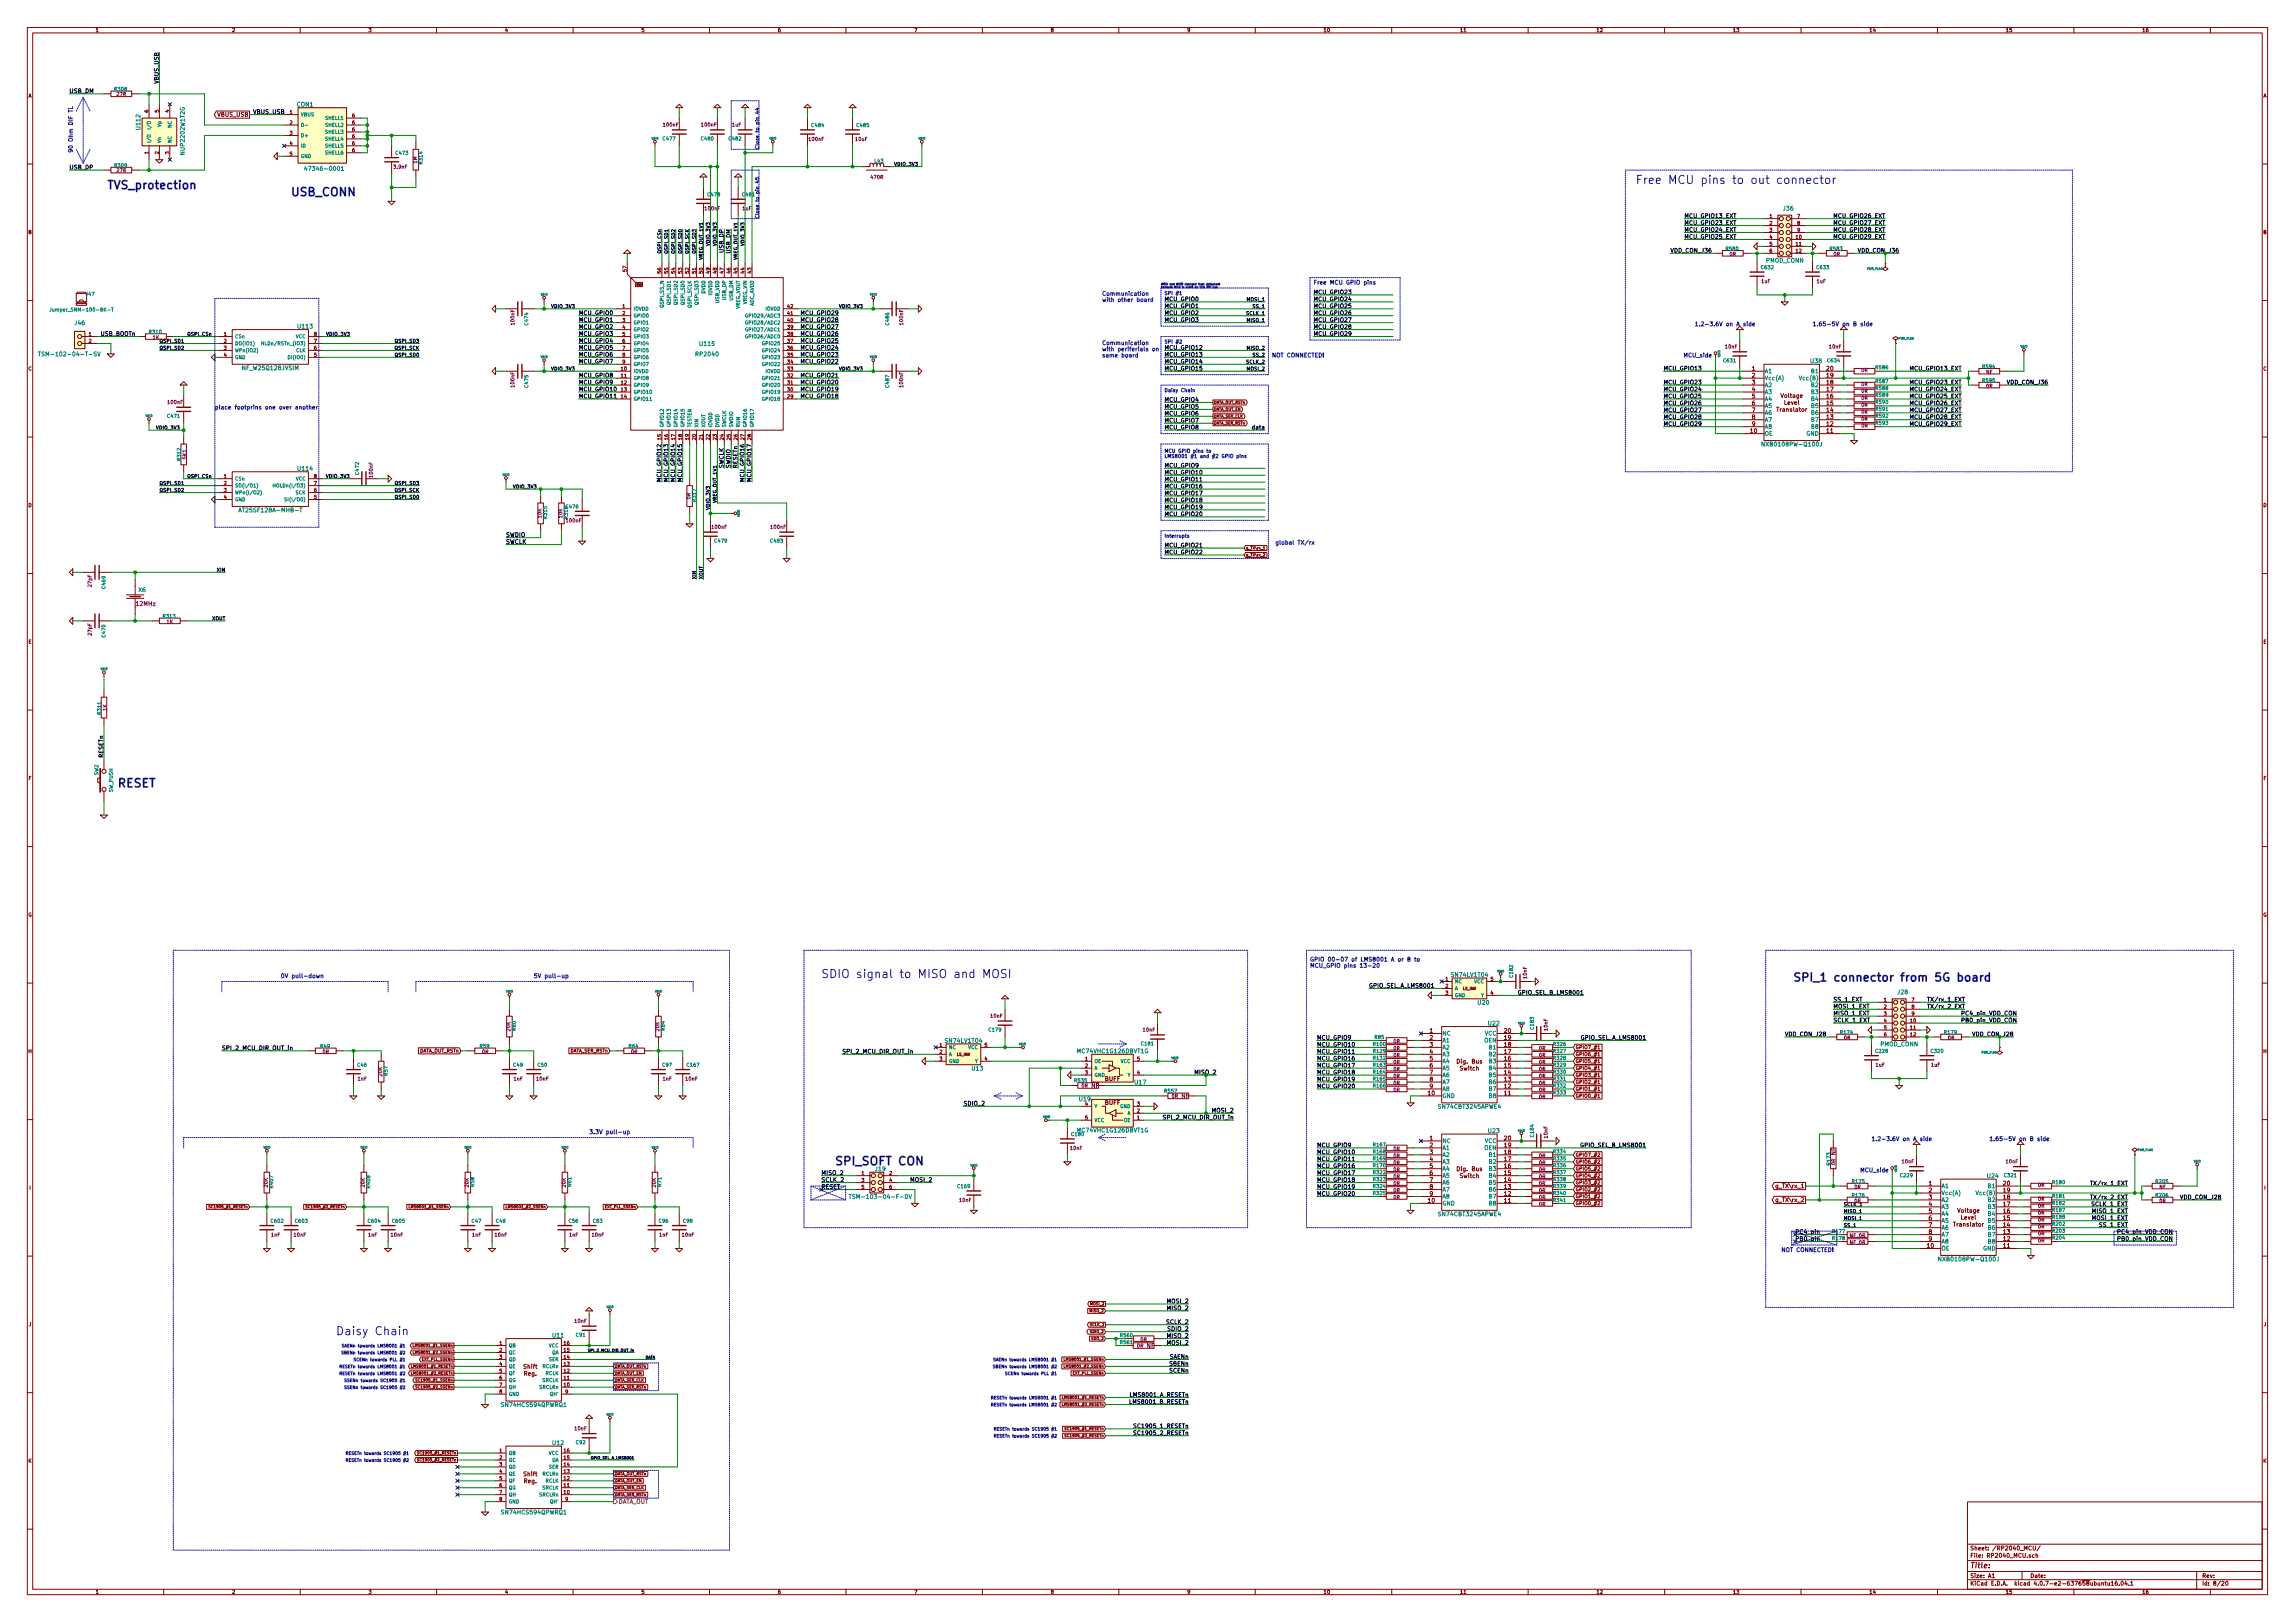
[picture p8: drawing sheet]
<svg xmlns="http://www.w3.org/2000/svg" width="841mm" height="594mm" viewBox="0 0 841 594" stroke-linecap="round" stroke-linejoin="round" font-family="sans-serif">
<g fill="none" stroke="#840000" stroke-width=".37">
<path d="M10 10.1h821v574h-821zM12 12.1h817v570h-817zM35.3 10.7l.3-.3v1.3M35.3 11.7h.7M60 10.1v2M85.2 10.5l.5-.1 .3 .3-.8 1h.8M110 10.1v2M135.2 10.4h.8l-.4 .4 .4 .3-.1 .4h-.7M160 10.1v2M185.5 10.3l-.3 .9h.8M185.9 10.8v.9M210 10.1v2"/>
<path d="M235.9 10.4h-.6v.6l.6-.1 .1 .5-.3 .3-.4-.2M260 10.1v2M285.9 10.4l-.6 .3-.1 .7 .3 .3 .4-.2v-.6l-.7 .2M310 10.1v2M335.2 10.4h.8l-.5 1.3M360 10.1v2M385.5 10.9l-.3-.2 .3-.3h.4v.4a.5 .5 0 0 0-.5 .2 .5 .5 0 0 0 0 .6l.6-.2-.3-.5M410 10.1v2M436 10.9l-.6 .2-.1-.6 .7 .1-.2 .9-.4 .2M460 10.1v2M485.2 10.7l.4-.3v1.3M485.2 11.7h.8"/>
<path d="M486.7 10.4h.1a.59 .59 0 0 1 .5 .6 .59 .59 0 0 1-.7 .5zM510 10.1v2M535.3 10.7l.3-.3v1.3M535.3 11.7h.7M536.5 10.7l.4-.3v1.3M536.5 11.7h.7M560 10.1v2M585.2 10.7l.4-.3v1.3M585.2 11.7h.8M586.5 10.5l.5-.1 .2 .3-.8 1h.8M610 10.1v2M635.3 10.7l.3-.3v1.3"/>
<path d="M635.3 11.7h.7M636.4 10.4h.8l-.4 .4 .4 .3v.4h-.8M660 10.1v2M685.3 10.7l.3-.3v1.3M685.3 11.7h.7M686.8 10.3l-.3 .9h.8M687.1 10.8v.9M710 10.1v2M735.3 10.7l.3-.3v1.3M735.3 11.7h.7M737.2 10.4h-.7v.6l.6-.1 .1 .5-.2 .3-.5-.2M760 10.1v2"/>
<path d="M785.3 10.7l.3-.3v1.3M785.3 11.7h.7M787.1 10.4l-.5 .3-.1 .7 .2 .3 .5-.2-.1-.6-.6 .2M810 10.1v2M10.6 35.7l.4-1.3 .4 1.3M10.7 35.3h.6M38.1 34.4h2.5M40.6 33.3h7.7v2.1h-7.7zM48.3 34.4h2.5M54.6 38.2v5.1M58.4 38.2v5.1M62.2 38.2v5.1"/>
<path d="M109.2 39.4h17.8v20.4h-17.8zM247.6 39.4l1.3-1.2 1.3 1.2zM261.6 39.4l1.3-1.2 1.3 1.2zM271.8 39.4l1.2-1.2 1.3 1.2zM294.6 39.4l1.3-1.2 1.3 1.2zM311.1 39.4l1.3-1.2 1.3 1.2zM829.6 35.7l.4-1.3 .4 1.3M829.7 35.3h.6M52.1 43.3h12.7v10.1h-12.7zM53 40.5l.3 .5 .8 .1 .2-.3-.1-.4-.6 .1 .1 .6M54.3 56h-1.3l.4 .3M54.3 55.6v.7"/>
<path d="M54.6 53.4v5.1M56.8 40.4v.6l.6 .1v-.7h.6v.7M57.1 58.5h2.6l-1.3 1.3zM58.1 55.6v.8l-.9-.8-.4 .2 .1 .5M58.4 53.4v5.1M60.7 56.4v-.8l.4 .4 .1-.4h.6v.8M61.1 40.5h.8M61.5 40.3v.8l-.9-.3M62.2 53.4v5.1M79.3 40.7h12.1v2.6h-12.1l-.8-1.3zM79.8 41.1l.4 1.5 .5-1.5M81.3 41.9l.7-.2v-.4l-.7-.2v1.5h.5l.3-.4-.3-.3"/>
<path d="M82.8 41.1v1.3l.2 .2 .6-.2v-1.3M85.1 41.2l-.8 .1a.64 .64 0 0 0 .7 .8v.5h-.7M85.4 42.8h1.1M86.9 41.1v1.3l.3 .2 .6-.2v-1.3M89.3 41.2l-.8 .1a.64 .64 0 0 0 .7 .8l-.1 .5h-.7M89.9 41.9l.7-.2v-.4l-.7-.2v1.5h.6l.3-.4-.4-.3M100.3 57.2l1.3-1.2v2.5zM104.1 42h5.1M104.1 45.8h5.1M104.1 49.6h5.1M104.1 53.4h5.1M104.1 57.2h5.1"/>
<path d="M106.2 48h.8l-.4 .5 .4 .1v.6h-.8M106.3 40.8l.4-.4v1.3M106.3 44.3l.5-.1 .2 .4-.8 .9h.8M106.3 41.7h.7M106.6 51.8l-.3 .9h.8M106.9 52.2v.9M107 55.6h-.6l-.1 .6h.7v.6h-.7M127 45.8h5.1M127 53.4h5.1M127 43.3h5.1M127 48.3h5.1M127 50.9h5.1"/>
<path d="M127 56h5.1M129.8 41.7l-.6 .3v.7l.2 .2 .4-.1v-.6l-.6 .2M129.8 44.2l-.6 .3v.7l.2 .3 .4-.1v-.6l-.6 .1M129.8 46.8l-.6 .3v.7l.2 .2 .4-.1v-.6l-.6 .2M129.8 49.3l-.6 .3v.7l.2 .3 .4-.2v-.6l-.6 .2M129.8 51.8l-.6 .3v.8l.2 .2 .4-.1v-.6l-.6 .1M129.8 54.4l-.6 .3v.7l.2 .2 .4-.1v-.6l-.6 .2M143.5 53.4v4.3M143.5 59.3v4.3M151.4 54.7h2v7.6h-2zM152.4 52.1v2.6M240 52.4v1"/>
<path d="M248.9 43.3v4.3M248.9 49.1v4.3M262.9 43.3v4.3M262.9 49.1v4.3M273 43.3v4.3M273 49.1v4.3M283.2 52.4v1M295.9 43.3v4.3M295.9 49.1v4.3M312.4 43.3v4.3M312.4 49.1v4.3M337.8 52.4v1"/>
<path d="M10 60.1h2M38.1 62.3h2.5M40.6 61.3h7.7v2h-7.7zM48.3 62.3h2.5M142.2 73.7h2.6l-1.3 1.3zM152.4 62.3v2.5M256.5 64.8l1.3-1.2 1.3 1.2zM257.8 68.7v4.3M257.8 74.5v4.3M269.2 64.8l1.3-1.2 1.3 1.2zM270.5 68.7v4.3M270.5 74.5v4.3"/>
<path d="M317.5 62.3h7.6M320 60.4l-.1-.5-.6-.1-.5 .4v.8h-2.6M320 60.4l.6-.6 .5 .1 .2 .5M320 60.4v.6M321.3 60.4l.5-.6 .6 .1 .2 .5M321.3 60.4v.6M322.6 60.4l.2-.5 .5-.1 .5 .3v.9h2.6M322.6 60.4v.6M648.6 78.9l.4-.4v1.3M648.6 79.8h.7M651.5 78.8h5.1v15.3h-5.1zM658.7 78.5h.8l-.5 1.3"/>
<path d="M829 60.1h2M10.7 85l.5-.1 .1-.4-.6-.1v1.2h.5l.2-.4-.3-.2M228.3 98.8v.6l.6 .1v-.7h.5v.7M229.6 98l-1.3-.5v.8M229.9 91.5l1.2 1.3h-2.5zM229.9 96.6v3.8l3 3.1M241 99.4v.6l.6 .1v-.7h.5v.7M241 98.3l.3 .5 .7 .1 .3-.2-.2-.5-.6 .1 .2 .6M242.6 96.6v5.1M243.5 99.4v.6l.6 .1v-.7h.6v.7M243.5 98.2v.6l.6 .1v-.7h.6v.7M245.1 96.6v5.1"/>
<path d="M246.1 99.4v.6l.6 .1v-.7h.5v.7M246.5 98.3h.8M246.9 98.1v.8l-.9-.3M247.6 96.6v5.1M248.6 99.4v.6l.6 .1v-.7h.6v.7M248.6 99v-.8l.5 .4 .1-.4h.6v.8M250.2 96.6v5.1M251.2 99.4v.6l.5 .1v-.7h.6v.7M252.4 98.2v.8l-.9-.8-.3 .2 .1 .5M252.7 96.6v5.1M253.7 99.4v.6l.6 .1v-.7h.5v.7M255 98.5h-1.3l.4 .4"/>
<path d="M255 98.2v.7M255.3 96.6v5.1M256.2 99.4v.6l.6 .1v-.7h.6v.7M256.3 98.3a.69 .69 0 0 1 1.2 .3l-.1 .2a.68 .68 0 0 1-1.2-.3zM257.8 96.6v5.1M259.2 99.5h.8M259.3 98.2l.2 .6h-.6l.1-.6h.7l.3 .6M259.6 99.3v.8l-.9-.3M260.3 96.6v5.1M261.7 99.5h.9M261.8 98.4l.7-.2v.6a.52 .52 0 0 1-.6 0 .52 .52 0 0 1-.2-.6h-.3l-.1 .5 .2 .2 .3-.2M262.2 99.3v.8l-1-.3"/>
<path d="M262.9 96.6v5.1M264.3 99.5h.8M264.7 99.3v.8l-.9-.3M265.1 98.7l-1.2-.6v.9M265.4 96.6v5.1M266.4 98.3l.3 .5 .7 .1 .3-.2-.2-.5-.6 .1 .2 .6M266.8 99.5h.9M267.2 99.3v.8l-.9-.3M268 96.6v5.1M268.9 98.2v.6l.6 .1v-.7h.6v.7M269.3 99.5h.9M269.8 99.3v.8l-.9-.3"/>
<path d="M270.5 96.6v5.1M271.9 99.5h.8M271.9 98.3h.8M272.3 99.3v.8l-.9-.3M272.3 98.1v.8l-.9-.3M273 96.6v5.1M274 99v-.8l.5 .4 .1-.4h.6v.8M274.4 99.5h.9M274.9 99.3v.8l-1-.3M275.6 96.6v5.1M628.6 92.8h2.6M631.2 91.8h7.6v2h-7.6z"/>
<path d="M638.8 92.8h2.5M642.6 90.2l1.3-1.2v2.5zM643.9 95.3v4.3M646.4 87.7h5.6M646.4 82.6h5.6M646.4 92.8h5.6M646.4 90.2h5.6M646.4 85.2h5.6M646.4 80.1h5.6M648.5 83.6h.8l-.4 .5 .4 .1v.5h-.8M648.6 81.2l.5-.2 .2 .4-.8 .9h.8M648.9 86.1l-.3 .9h.8"/>
<path d="M649.2 91.2l-.5 .3-.1 .7 .2 .3 .5-.1-.1-.7-.6 .2M649.2 86.5v.9M649.3 88.7h-.6l-.1 .6h.7v.5h-.7M656.1 87.7h5.6M656.1 82.6h5.6M656.1 92.8h5.6M656.1 90.2h5.6M656.1 85.2h5.6M656.1 80.1h5.6M658.2 86.5l.3-.4v1.3M658.2 89l.3-.3v1.2M658.2 91.6l.3-.4v1.3"/>
<path d="M658.2 87.4h.7M658.2 89.9h.7M658.2 92.5h.7M659 81.6l-.2-.2 .2-.4 .4 .2v.3a.51 .51 0 0 0-.5 .1 .51 .51 0 0 0 0 .6h.5l-.1-.6M659.4 89l.3-.3v1.2M659.4 91.3l.5-.1 .2 .4-.8 .9h.8M659.4 89.9h.7M659.5 84.1l-.6 .2-.1-.6 .7 .1-.1 .8-.5 .3M659.5 86.2l.2-.1a.58 .58 0 0 1 .4 .7 .58 .58 0 0 1-.6 .5zM664.2 89l1.3 1.2-1.3 1.3zM664.2 95.3v4.3M666.7 92.8h2.6"/>
<path d="M669.3 91.8h7.6v2h-7.6zM676.9 92.8h2.5M690.9 96.6h.1M690.9 96.6v1.3l1 .6-1 .6-1-.6 1-.6M829.7 85l.5-.1 .1-.4-.6-.1v1.2h.5l.2-.4-.3-.2M10 110.1h2M27.9 107.5h3.8v3.1h-3.8zM27.9 107.5l.5-.5h2.8l.5 .5M27.9 111.2h3.8v.6h-3.8zM28.3 110.8l-.4 .4M28.4 110.6l-.1 .3h3.1l-.2-.3M29 110.6l.7-.8 .7 .2 .3 .6"/>
<path d="M31.4 110.8l.3 .4M180.3 113.1l1.3-1.3v2.6zM185.4 113.1h4.3M191.3 113.1h4.3M199.4 109.5v1.1M226.1 113.1h5M226.1 115.6h5M226.1 118.2h5M228.2 116.6h.8l-.5 .5 .4 .1v.6h-.7M228.2 111.9l.4-.4v1.3M228.2 114.2l.5-.1 .3 .3-.8 .9h.8M228.2 112.8h.8"/>
<path d="M228.5 119.1l-.3 .9h.8M228.8 119.6v.8M231.1 101.7h55.9v55.9h-55.9zM232.9 103.5h2.6v1.5h-2.6zM233.7 103.9l-.5 .3 .3 .4 .2-.1-.1-.2M234.4 103.9v.7l-.4-.7v.7M234.7 103.9l.5 .3-.3 .4zM287 113.1h5.1M287 115.6h5.1M287 118.2h5.1M288.5 119.1h.8l-.4 .5 .4 .1v.6h-.8M288.9 116.5l-.3 .9h.8"/>
<path d="M288.9 114l-.3 .9h.8M288.9 111.5l-.3 .9h.8M289.2 111.9v.9M289.2 114.5v.8M289.2 117v.9M289.8 114.4l.4-.3v1.2M289.8 111.6l.5-.1 .2 .4-.8 .9h.8M289.8 115.3h.7M289.9 116.7l.2-.1a.58 .58 0 0 1 .5 .7 .58 .58 0 0 1-.7 .5zM290.5 119.7l-.6 .2v-.6l.6 .1v.7l-.6 .3M320 109.5v1.1M322.6 113.1h4.3"/>
<path d="M328.4 113.1h4.3M336.5 111.8l1.3 1.3-1.3 1.3zM643.9 101.2v4.3M652.8 110.6h2.5l-1.3 1.2zM664.2 101.2v4.3M675.6 119.5l1.3 1.2h-2.5zM829 110.1h2M11.4 134.5a.58 .58 0 0 0-.8 .5 .58 .58 0 0 0 .8 .5M27.3 121.4h3.8v6.3h-3.8zM30 123.3h5.6M30 125.8h5.6M32.7 122l.3-.3v1.3"/>
<path d="M32.7 124.3l.4-.1 .3 .4-.8 .9h.8M32.7 123h.7M39.4 129.6h2.5l-1.3 1.3zM50.8 123.3h2.5M53.3 122.2h7.7v2.1h-7.7zM61 123.3h2.5M77.5 130.9l1.2-1.3v2.6zM80 123.3h5.1M80 125.8h5.1M80 128.3h5.1M80 130.9h5.1M82.1 126.8h.8l-.4 .5 .4 .1v.5h-.8"/>
<path d="M82.2 122l.3-.3v1.3M82.2 124.3l.5-.1 .2 .4-.8 .9h.8M82.2 123h.7M82.5 129.2l-.3 .9h.8M82.8 129.7v.9M85.1 120.7h27.9v12.7h-27.9zM113 123.3h5.1M113 125.8h5.1M113 128.3h5.1M113 130.9h5.1M115.1 124.2h.9l-.6 1.3M115.4 122.2l-.2-.2 .2-.3 .5 .1v.3a.51 .51 0 0 0-.6 .2 .51 .51 0 0 0 0 .6l.6-.1-.2-.6"/>
<path d="M115.8 126.8l-.5 .3-.1 .7 .2 .2 .5-.1-.1-.6-.6 .2M115.9 129.3h-.6l-.1 .6h.7v.6h-.7M180.3 136l1.3-1.3v2.5zM185.4 136h4.3M191.3 136h4.3M199.4 132.4v1M226.1 136h5M226.1 123.3h5M226.1 125.8h5M226.1 128.3h5M226.1 130.9h5M226.1 120.7h5"/>
<path d="M226.1 133.4h5M226.1 138.5h5M227.6 134.7l.4-.3v1.3M227.6 137.3l.4-.4v1.3M227.6 139.8l.4-.3v1.2M227.6 135.7h.7M227.6 138.2h.7M228.2 126.8h.8l-.5 1.2M228.5 129.8l-.3-.2 .3-.3 .4 .1v.3a.51 .51 0 0 0-.6 .2 .51 .51 0 0 0 0 .6h.6l-.2-.7M228.8 124.2l-.5 .3-.1 .7 .3 .3 .4-.1-.1-.6-.6 .1M228.9 137.3l.3-.4v1.3M228.9 139.6l.4-.1 .3 .3-.8 .9h.8"/>
<path d="M228.9 138.2h.7M228.9 121.7h-.6l-.1 .6h.7v.5h-.7M229 132.4l-.7 .2v-.6l.7 .1-.1 .7-.6 .3M229 134.5l.1-.1a.58 .58 0 0 1 .5 .6 .58 .58 0 0 1-.6 .5zM287 136h5.1M287 123.3h5.1M287 125.8h5.1M287 128.3h5.1M287 130.9h5.1M287 120.7h5.1M287 133.4h5.1M287 138.5h5.1"/>
<path d="M288.5 139.5h.8l-.4 .5 .4 .1v.5h-.8M288.5 136.9h.8l-.4 .5 .4 .1v.6h-.8M288.5 134.4h.8l-.4 .5 .4 .1v.5h-.8M288.5 131.8h.8l-.4 .5 .4 .1v.6h-.8M288.5 129.3h.8l-.4 .5 .4 .1v.6h-.8M288.5 126.8h.8l-.4 .5 .4 .1v.5h-.8M288.5 124.2h.8l-.4 .5 .4 .1v.6h-.8M288.5 121.7h.8l-.4 .5 .4 .1v.5h-.8M289.7 134.4h.8l-.4 .5 .4 .1v.5h-.8M289.7 124.2h.9l-.6 1.3M289.8 139.8l.4-.3v1.2M289.8 137l.5-.1 .2 .4-.8 .9h.8"/>
<path d="M290 122.2l-.2-.2 .2-.3 .5 .1v.3a.51 .51 0 0 0-.6 .2 .51 .51 0 0 0 0 .6l.6-.1-.2-.6M290.1 131.8l-.3 .9h.8M290.4 126.8l-.5 .3-.1 .7 .2 .2 .5-.1-.1-.6-.6 .2M290.4 132.3v.8M290.5 129.3h-.6l-.1 .6h.7v.6h-.7M320 132.4v1M322.6 136h4.3M328.4 136h4.3M336.5 134.7l1.3 1.3-1.3 1.2zM628.6 129.9v1M636.3 120.7l1.2-1.2 1.3 1.2zM637.5 124.5v4.4"/>
<path d="M637.5 130.4v4.3M638.8 136h7.6M638.8 138.5h7.6M642.1 139.2h1l-.6 .6 .5 .1v.7h-.9M642.2 134.6l.4-.5v1.5M642.2 136.8l.6-.1 .3 .4-1 1.1h1M642.2 135.6h.9M646.4 133.4h20.3v28h-20.3zM666.7 136h7.7M666.7 138.5h7.7M669.4 134.3l.6-.2 .3 .5-1 1h1M669.4 139.6l.4-.4v1.5"/>
<path d="M669.4 137.1l.4-.4v1.5M669.4 138.2h.9M671.1 134.2l.1-.1a.69 .69 0 0 1 .5 .8 .69 .69 0 0 1-.7 .6l-.2-.8zM671.1 139.8l-.3-.2 .3-.4 .5 .1v.4a.58 .58 0 0 0-.6 .2 .58 .58 0 0 0 0 .7h.6l.1-.4-.3-.4M671.7 137.3l-.3 .3-.4-.1-.1-.7 .5-.1 .3 .3-.2 1-.5 .2M675.6 124.5v4.4M675.6 130.4v4.3M676.9 136h2.5M679.4 134.9h7.7v2.1h-7.7zM687.1 136h2.5M694.7 125.8h.1M694.7 124.5l1-.6-1-.6-1 .6 1 .6v1.3"/>
<path d="M722.6 136h2.6M725.2 134.9h7.6v2.1h-7.6zM732.8 136h2.5M741.7 128.6v1M830.4 134.5a.58 .58 0 0 0-.8 .5 .58 .58 0 0 0 .8 .5M54.6 154v1M66 141l1.3-1.2 1.3 1.2zM67.3 144.9v4.3M67.3 150.7v4.3M226.1 143.6h5M226.1 141h5M226.1 146.1h5"/>
<path d="M227.6 142.4l.4-.4v1.3M227.6 144.9l.4-.4v1.3M227.6 140.7h.7M227.6 143.3h.7M227.6 145.8h.7M228.8 142h.8l-.5 .5 .4 .1v.6h-.7M229.1 144.5l-.2 .9h.7M229.4 145v.8M241 159.2v.6h.6v-.6h.5v.6M242.6 157.6v5M243.5 159.3l.3 .5h.8l.2-.2-.1-.4-.6 .1 .1 .5M245.1 157.6v5"/>
<path d="M247.3 159.6l-1.2-.5v.8M247.6 157.6v5M249.1 159.4l.7-.2v.6a.52 .52 0 0 1-.6-.1 .52 .52 0 0 1-.2-.5h-.3l-.1 .4 .2 .2 .3-.2M250.2 157.6v5M251.7 159.1l.2 .6-.6 .1 .1-.7 .7 .1 .3 .5M252.7 157.6v5M253.7 159.3h.1a.69 .69 0 0 1 1.2 .3l-.2 .1a.68 .68 0 0 1-1.1-.3zM255.3 157.6v5M257.5 159.5h-1.3l.4 .3M257.5 159.1v.7M257.8 157.6v5M260 159.1v.8l-.9-.8-.3 .3 .1 .4"/>
<path d="M260.3 157.6v5M261.3 159.9v-.8l.5 .5 .1-.4h.6v.7M262.9 157.6v5M264.3 159.3h.8M264.7 159.1v.7l-.9-.2M265.4 157.6v5M266.4 159.2v.6h.6v-.6h.5v.6M268 157.6v5M268.9 159.3l.3 .5h.8l.2-.2-.1-.4-.6 .1 .1 .5M270.5 157.6v5M272.7 159.6l-1.2-.5v.8M273 157.6v5"/>
<path d="M274.5 159.4l.7-.2v.6a.52 .52 0 0 1-.6-.1 .52 .52 0 0 1-.2-.5h-.3l-.1 .4 .2 .2 .3-.2M275.6 157.6v5M287 143.6h5.1M287 141h5.1M287 146.1h5.1M288.5 142h.8l-.4 .5 .4 .1v.6h-.8M288.6 144.7l.5-.2 .2 .4-.8 .9h.8M289.8 140.7h.7M289.9 142.1l.2-.1a.58 .58 0 0 1 .5 .7 .58 .58 0 0 1-.7 .5zM290.5 145.1l-.6 .2v-.6l.6 .1v.7l-.6 .3M444.5 149h10.5l.4 .9-.4 .9h-10.5zM444.5 151.6h11.3l.5 .9-.5 .9h-11.3z"/>
<path d="M444.5 154.1h12.1l.5 .9-.5 .9h-12.1zM444.5 146.5h12.1l.5 .9-.5 .9h-12.1zM445.1 149.4a.5 .5 0 0 1 .6 .5 .5 .5 0 0 1-.6 .5zM445.1 151.9a.5 .5 0 0 1 .6 .5 .5 .5 0 0 1-.6 .5zM445.1 154.5a.5 .5 0 0 1 .6 .4 .5 .5 0 0 1-.6 .5zM445.1 146.8a.5 .5 0 0 1 .6 .5 .5 .5 0 0 1-.6 .5zM446 150.4l.3-1 .4 1M446 152.9l.3-1 .4 1M446 155.4l.3-.9 .4 .9M446 147.8l.3-1 .4 1M446.1 150.1h.5M446.1 152.6h.5"/>
<path d="M446.1 155.2h.5M446.1 147.5h.5M446.8 149.4h.6M446.8 151.9h.6M446.8 154.5h.6M446.8 146.8h.6M447.1 146.8v1M447.1 149.4v1M447.1 151.9v1M447.1 154.5v.9M447.6 150.4l.3-1 .4 1M447.6 152.9l.3-1 .4 1"/>
<path d="M447.6 155.4l.3-.9 .4 .9M447.6 147.8l.3-1 .4 1M447.7 150.1h.5M447.7 152.6h.5M447.7 155.2h.5M447.7 147.5h.5M448.3 150.5h.8M448.3 153h.8M448.3 155.5h.8M448.3 147.9h.8M449.3 149.5h.6l-.1 .8-.5-.1zM449.3 147h.6l-.1 .8-.5-.1z"/>
<path d="M449.9 152l-.6 .1 .6 .6-.6 .2M449.9 154.5l-.6 .2 .6 .6-.6 .1M450.3 152.4h.3M450.3 154.9h.3M450.4 149.4l.2 1 .4-.2v-.8M450.4 146.8l.2 1 .4-.2v-.8M450.7 151.9h-.4v1h.4M450.7 154.5h-.4v.9h.4M451.2 152.4h.4l.1-.4-.5-.1v1M451.2 155l.4-.1 .1-.3-.5-.1v.9M451.3 149.4h.5M451.3 146.8h.5"/>
<path d="M451.4 152.4l.3 .5M451.4 155l.3 .4M451.6 146.8v1M451.6 149.4v1M451.9 153h.8M451.9 155.5h.8M451.9 150.5h.8M451.9 147.9h.8M452.9 155l.5-.1v-.3l-.5-.1v.9M452.9 147.4l.5-.1 .1-.4-.6-.1v1M452.9 149.9h.4M453.2 155l.3 .4"/>
<path d="M453.2 147.4l.3 .4M453.4 149.4h-.5v1h.5M453.5 152a.44 .44 0 0 0-.6 .4 .44 .44 0 0 0 .6 .4M453.9 151.9v1h.5M454.4 149.4v1l-.6-1v1M454.4 154.5l-.6 .2 .6 .6-.6 .1M454.5 146.9l-.6 .1 .6 .6-.6 .2M454.7 151.9v1M454.7 154.5h.6M454.7 146.8h.6M454.9 152.3l.4 .6M455 154.5v.9"/>
<path d="M455 146.8v1M455.3 151.9l-.6 .6M455.6 154.9l.4-.1v.6M455.6 154.8v.6M455.6 147.3l.4-.1 .1 .6M455.6 147.2v.6M638.8 143.6h7.6M638.8 141h7.6M638.8 146.1h7.6M638.8 148.7h7.6M638.8 151.2h7.6M638.8 153.7h7.6"/>
<path d="M638.8 156.3h7.6M638.8 158.8h7.6M641.5 157.4l.4-.4v1.5M641.5 158.5h.8M642.1 149.4h1l-.6 1.5M642.5 152.5l-.3-.2 .3-.4 .5 .2v.3a.58 .58 0 0 0-.7 .2 .58 .58 0 0 0 0 .7h.7l.1-.4-.3-.4M642.5 141.7l-.3 1.1h.9M642.9 146.8l-.6 .4-.1 .9 .3 .2 .5-.1-.1-.7-.7 .2M642.9 142.3v1M643 144.3h-.7l-.1 .7 .7-.1 .1 .8h-.8M643.1 155.1l-.3 .3-.5-.1v-.7l.5-.1 .3 .2-.3 1.1-.5 .2M643.1 157.1l.2-.1a.69 .69 0 0 1 .5 .8 .69 .69 0 0 1-.7 .6z"/>
<path d="M651 149.2h.9M651.5 149.2v1.5M652.4 149.7v1M652.6 144.1l.5 1.5 .5-1.5M652.8 149.7l-.4 .3M653.3 149.8h.6l.1 .9M654 150l-.7 .3 .2 .4 .5-.1M654 146.6v1.6h.8M654.1 144.8h.6v.7h-.6zM654.7 149.8h.6l.1 .9M654.7 149.7v1M655.2 147.6l.8-.1-.1-.3-.7 .2 .1 .7h.6"/>
<path d="M655.4 144.1v1.3l.3 .2M656 144.6h.6M656.2 144.1v1.3l.4 .2M656.5 147.1l.3 1.1 .4-1.1M656.6 149.8l-.6 .1 .6 .4v.3h-.6M657.1 144.7l.7 .1v.8h-.5l-.2-.5 .7-.1M657.3 149.2v1.3l.3 .2M657.7 147.6l.7-.1-.1-.3-.6 .2 .1 .7h.5M658.1 149.8h.6l.1 .9M658.8 150l-.8 .3 .3 .4 .5-.1M659.1 146.6v1.4l.2 .2M659.1 144.6v1.2l-.2 .3-.4-.1"/>
<path d="M659.1 144.7l-.4-.1-.3 .3 .1 .6h.6M659.3 149.7h.6M659.5 149.2v1.3l.4 .2M659.8 145.1l.7-.1-.1-.3-.6 .1v.7h.6M660.4 149.8l.4-.1 .3 .3-.3 .7-.5-.3zM661.7 149.7v1M662.2 149.7l-.5 .3M666.7 143.6h7.7M666.7 141h7.7M666.7 146.1h7.7M666.7 148.7h7.7M666.7 151.2h7.7"/>
<path d="M666.7 153.7h7.7M666.7 156.3h7.7M666.7 158.8h7.7M669.4 157.4l.4-.4v1.5M669.4 154.9l.4-.4v1.5M669.4 152.3l.4-.4v1.5M669.4 149.8l.4-.4v1.5M669.4 147.3l.4-.5v1.5M669.4 144.7l.4-.4v1.5M669.4 142.2l.4-.4v1.5M669.4 140.7h.9M669.4 143.3h.9"/>
<path d="M669.4 158.5h.9M669.4 156h.9M669.4 153.4h.9M669.4 150.9h.9M669.4 148.3h.9M669.4 145.8h.9M670.8 151.9h.9l-.5 .6 .4 .1v.7h-.8M670.8 141.8h1l-.7 1.5M670.8 157.4l.5-.4v1.5M670.8 154.6l.6-.1 .3 .4-.9 1.1h.9M670.8 158.5h.9M671.2 149.3l-.4 1.1h1"/>
<path d="M671.6 144.3l-.7 .4-.1 .8 .3 .3 .5-.1v-.8l-.8 .3M671.6 149.9v1M671.6 146.8h-.7l-.1 .7h.8v.7h-.8M676.9 143.6h2.5M676.9 141h2.5M676.9 146.1h2.5M676.9 148.7h2.5M676.9 151.2h2.5M676.9 153.7h2.5M676.9 156.3h2.5M679.4 142.6h7.7v2h-7.7zM679.4 145.1h7.7v2h-7.7z"/>
<path d="M679.4 147.6h7.7v2.1h-7.7zM679.4 150.2h7.7v2h-7.7zM679.4 140h7.7v2.1h-7.7zM679.4 152.7h7.7v2.1h-7.7zM679.4 155.3h7.7v2h-7.7zM687.1 143.6h2.5M687.1 141h2.5M687.1 146.1h2.5M687.1 148.7h2.5M687.1 151.2h2.5M687.1 153.7h2.5M687.1 156.3h2.5"/>
<path d="M722.6 141h2.6M725.2 140h7.6v2.1h-7.6zM732.8 141h2.5M10 160.1h2M66.3 162.6h2v7.7h-2zM67.3 160.1v2.5M67.3 170.3v2.5M80 175.3h5.1M80 177.9h5.1M82.1 178.8h.8l-.4 .5 .4 .1v.6h-.8M82.2 174.1l.3-.3v1.2M82.2 176.4l.5-.1 .2 .4-.8 .9h.8"/>
<path d="M82.2 175h.7M85.1 172.8h27.9v12.7h-27.9zM113 175.3h5.1M113 177.9h5.1M115.1 176.3h.9l-.6 1.3M115.4 174.3l-.2-.2 .2-.3 .5 .1v.3a.51 .51 0 0 0-.6 .2 .51 .51 0 0 0 0 .6l.6-.1-.2-.6M115.8 178.8l-.5 .3-.1 .8 .2 .2 .5-.1-.1-.6-.6 .1M128.3 175.3h4.3M134.1 175.3h4.3M142.2 174.1l1.3 1.2-1.3 1.3zM185.4 175.6v1M242.3 160.7h-1.3l.4 .4"/>
<path d="M242.3 160.3v.8M244.8 160.7h-1.3l.4 .4M244.8 160.3v.8M247.3 160.7h-1.2l.3 .4M247.3 160.3v.8M249.9 160.7h-1.3l.4 .4M249.9 160.3v.8M251.7 177.9h2v7.6h-2zM252.4 160.7h-1.2l.3 .4M252.4 160.3v.8M252.7 175.3v2.6M255 160.3v.8l-.9-.8-.4 .3 .1 .5"/>
<path d="M257.5 160.3v.8l-.9-.8-.4 .3 .1 .5M260 160.3v.8l-.9-.8-.3 .3 .1 .5M262.6 160.3v.8l-.9-.8-.4 .3 .1 .5M265.1 160.3v.8l-.9-.8-.3 .3 .1 .5M267.7 160.3v.8l-.9-.8-.4 .3 .1 .5M270.2 160.3v.8l-.9-.8-.4 .3 .1 .5M272.7 160.3v.8l-.9-.8-.3 .3 .1 .5M275.3 160.3v.8l-.9-.8-.4 .3 .1 .5M678.2 161.4h2.5l-1.3 1.2zM829 160.1h2M10.7 184.4a.65 .65 0 0 1 .7 .6 .65 .65 0 0 1-.7 .6zM77.5 183l1.2-1.3v2.5z"/>
<path d="M80 180.4h5.1M80 183h5.1M82.5 181.3l-.3 .9h.8M82.8 181.8v.8M113 180.4h5.1M113 183h5.1M115.9 181.4h-.6l-.1 .6h.7v.5h-.7M197.1 184.2h2v7.6h-2zM198.1 181.7v2.5M198.1 191.8v2.6M204.7 184.2h2.1v7.6h-2.1zM205.7 181.7v2.5"/>
<path d="M205.7 191.8v2.6M212.1 198.2h2.5l-1.2 1.3zM213.4 183v4.3M213.4 188.8v4.3M251.5 191.8h2.5l-1.3 1.3zM252.7 185.5v2.5M260.3 190.6v4.3M260.3 196.4v4.3M268 188h1M288.3 190.6v4.3M288.3 196.4v4.3M456.4 199.8h7.9v1.8h-7.9l-.5-.9z"/>
<path d="M829.7 184.4a.65 .65 0 0 1 .7 .6 .65 .65 0 0 1-.7 .6zM10 210.1h2M25.4 209.6l1.3-1.2v2.5zM30.5 209.6h4.3M36.3 209.6h4.3M46.4 217.9h6.3M46.4 219.1h6.3M49.5 212.2v5.7M49.5 219.1v5.8M259.1 204.5h2.5l-1.3 1.3zM287 204.5h2.6l-1.3 1.3zM456.4 202.4h7.9v1.8h-7.9l-.5-.9z"/>
<path d="M457.2 201.1h-.4v-.5l.4-.1v.8l-.4 .1M457.2 203v.9l-.4 .1M457.2 203.1l-.5 .1 .1 .5h.4M457.5 201.3h.7M457.5 203.8h.7M458.3 200.2h.6M458.3 202.7h.6M458.6 200.2v1M458.6 202.7v1M459.1 200.2l.7 1M459.1 202.7l.7 1M459.8 200.2l-.7 1"/>
<path d="M459.8 202.7l-.7 1M459.8 200.1l.9 1.3M459.8 202.6l.9 1.3M460.8 200.5v.7M460.8 203v.7M461.1 200.5l-.3 .2M461.1 203l-.3 .2M461.3 200.5l.5 .7M461.3 203l.5 .7M461.8 200.5l-.5 .7M461.8 203l-.5 .7M462 201.3h.8"/>
<path d="M462 203.8h.8M462.9 200.5l.3-.3v1M462.9 202.8l.4-.1 .2 .3-.6 .7h.6M462.9 201.2h.6M829 210.1h2M10.7 235h.5M11.3 234.4h-.6v1.3h.6M25.4 227.4l1.3-1.3v2.6zM30.5 227.4h4.3M36.3 227.4h4.3M55.9 227.4h2.5M58.4 226.4h7.6v2h-7.6z"/>
<path d="M66 227.4h2.6M829.7 235h.4M830.3 234.4h-.6v1.3h.6M37.1 255.3h2v7.7h-2zM38.1 246.7v1M38.1 252.8v2.5M10 260.1h2M38.1 263v2.5M38.1 278.2v3.6M829 260.1h2M10.7 285h.5M11.4 284.4h-.7v1.2"/>
<path d="M36.6 281.5h.2v8.6h-.2zM36.6 284.8l-.8 .3v1.5l.8 .2M36.8 298.5h2.6l-1.3 1.3zM38.1 289.9v3.5M829.7 285h.5M830.4 284.4h-.7v1.2M10 310.1h2M829 310.1h2M11.4 334.4a.59 .59 0 0 0-.8 .6 .59 .59 0 0 0 .8 .5v-.4h-.2M830.4 334.4a.59 .59 0 0 0-.8 .6 .59 .59 0 0 0 .8 .5v-.4h-.2M528.3 359.5h3.8M529.9 358.3l.3-.4v1.3"/>
<path d="M529.9 359.2h.7M532.1 358.2h12.7v7.6h-12.7zM544.8 359.5h3.8M547 357.9h-.6v.6h.6v.6h-.6M549.9 357.2v1M551.2 359.5h4.3M557 359.5h4.3M562.6 358.2l1.3 1.3-1.3 1.3zM10 360.1h2M185.7 372.2h2v7.6h-2zM186.7 364.8v1M186.7 369.6v2.6"/>
<path d="M186.7 379.8v2.5M240.3 372.2h2v7.6h-2zM241.3 364.8v1M241.3 369.6v2.6M241.3 379.8v2.5M367 365.8l1.3-1.2 1.3 1.2zM368.3 369.6v4.4M368.3 375.5v4.3M422.9 370.9l1.3-1.3 1.2 1.3zM424.2 374.7v4.3M520.7 378.5h7.6M523.2 364.6l1.3-1.3v2.5z"/>
<path d="M524.1 377.1l.4-.4v1.5M524.1 379.4l.6-.2 .2 .5-.9 1h.9M524.1 378.2h.8M528.3 376h20.3v27.9h-20.3zM528.3 362h3.8M528.3 364.6h3.8M529.8 363h.8l-.5 .5 .4 .1v.5h-.7M529.9 360.6l.5-.2 .2 .4-.8 .9h.8M536.3 361.5v1h.5M537.6 361.6l-.6 .1 .6 .7-.6 .1M537.8 362.6h.8M538.8 361.5v1"/>
<path d="M539.9 361.5v1l-.6-1v1M540.2 361.5l.3 1 .3-1M544.8 364.6h3.8M546.7 362.9l-.3 .9h.7M547 363.4v.9M548.6 378.5h7.7M551.3 376.9l.6-.2 .3 .4-1 1.1h1M551.3 379.7l.4-.5v1.5M552.9 376.9l.2-.2a.69 .69 0 0 1 .5 .8 .69 .69 0 0 1-.7 .6zM553.6 379.9l-.3 .3-.4-.1-.1-.7 .5-.2 .3 .3-.2 1.1-.5 .1M557.5 376.2v1.1M558.8 378.5h4.3"/>
<path d="M564.6 378.5h4.4M570.2 377.3l1.3 1.2-1.3 1.3zM670.6 379.8h2.5M673.1 378.8h7.6v2h-7.6zM680.7 379.8h2.6M684.5 377.3l1.3-1.3v2.5zM688.3 379.8h5.6M688.3 374.7h5.6M688.3 369.6h5.6M688.3 377.3h5.6M688.3 372.2h5.6M688.3 367.1h5.6"/>
<path d="M690.4 370.6h.8l-.4 .5 .4 .1v.6h-.8M690.5 365.9l.4-.4v1.3M690.5 368.2l.5-.1 .2 .3-.8 .9h.8M690.5 366.8h.7M690.8 373.1l-.3 .9h.8M691.1 378.2l-.5 .3-.1 .7 .3 .3 .4-.1-.1-.6-.6 .1M691.1 373.6v.8M691.2 375.7h-.6l-.1 .6h.7v.5h-.7M693.4 365.8h5.1v15.3h-5.1zM698 379.8h5.6M698 374.7h5.6M698 369.6h5.6"/>
<path d="M698 377.3h5.6M698 372.2h5.6M698 367.1h5.6M700.1 373.5l.3-.4v1.3M700.1 376l.3-.3v1.3M700.1 378.6l.3-.4v1.3M700.1 374.4h.7M700.1 377h.7M700.1 379.5h.7M700.6 365.5h.8l-.5 1.3M700.9 368.6l-.2-.2 .2-.3 .4 .1v.3a.51 .51 0 0 0-.5 .2 .51 .51 0 0 0 0 .6l.5-.1-.1-.6M701.3 376l.3-.3v1.3"/>
<path d="M701.3 378.3l.5-.1 .2 .4-.8 .9h.8M701.3 377h.7M701.4 371.1l-.6 .2-.1-.6 .7 .1-.1 .8-.5 .3M701.4 373.3l.2-.2a.58 .58 0 0 1 .4 .7 .58 .58 0 0 1-.6 .5zM706.1 376l1.3 1.3-1.3 1.2zM708.7 379.8h2.5M711.2 378.8h7.6v2h-7.6zM718.8 379.8h2.6M829 360.1h2M10.6 384.3v1.3M10.6 385h.8M11.4 384.3v1.3"/>
<path d="M113 384.9h2.6M115.6 383.9h7.6v2h-7.6zM123.2 384.9h2.5M129.5 387.4v4.3M129.5 393.3v4.3M138.7 388.7h2v7.6h-2zM139.7 386.2v2.5M139.7 396.3v2.6M153.3 383.8h15l.6 1.1-.6 1.1h-15zM154.2 384.2a.63 .63 0 0 1 .7 .6 .63 .63 0 0 1-.7 .6zM155.3 385.4l.4-1.2 .4 1.2M155.4 385.1h.6"/>
<path d="M156.4 384.2h.7M156.7 384.2v1.2M157.3 385.4l.4-1.2 .4 1.2M157.4 385.1h.6M158.2 385.5h1M159.6 384.2l.6 .2v.9l-.3 .1-.5-.4zM160.8 384.2l.2 1.2 .5-.2v-1M161.9 384.2h.7M162.3 384.2v1.2M162.7 385.5h1M164 384.8h.5l.1-.5-.6-.1v1.2M164.2 384.8l.5 .6"/>
<path d="M165.8 384.2l-.7 .2 .7 .6v.3l-.7 .1M166.2 384.2h.7M166.6 384.2v1.2M167.3 384.7h.5l.1 .7M167.3 384.6v.8M171.4 384.9h2.6M174 383.9h7.6v2h-7.6zM181.6 384.9h2.5M186.7 387.4v4.3M186.7 393.3v4.3M195.6 387.4v4.3M195.6 393.3v4.3"/>
<path d="M208.5 383.8h14.4l.6 1.1-.6 1.1h-14.4zM209.3 384.2a.6 .6 0 0 1 .7 .6 .6 .6 0 0 1-.7 .6zM210.3 385.4l.4-1.2 .5 1.2M210.5 385.1h.5M211.4 384.2h.6M211.7 384.2v1.2M212.3 385.4l.4-1.2 .4 1.2M212.4 385.1h.6M213.2 385.5h.9M215 384.3h-.6v.4l.6 .5-.7 .2M215.5 384.8h.4M216.1 384.2h-.6v1.2h.6"/>
<path d="M216.6 384.8h.6v-.5l-.6-.1v1.2M216.9 384.8l.4 .6M217.5 385.5h.9M218.7 384.8h.6l.1-.5-.7-.1v1.2M219 384.8l.4 .6M220.5 384.3h-.6v.4l.6 .5-.6 .2M220.9 384.2h.7M221.2 384.2v1.2M222 384.7h.4l.1 .7M222 384.6v.8M226.1 384.9h2.5M228.6 383.9h7.6v2h-7.6z"/>
<path d="M236.2 384.9h2.6M241.3 387.4v4.3M241.3 393.3v4.3M250.2 387.4v4.3M250.2 393.3v4.3M337.8 388.7l1.3-1.3v2.6zM342.9 388.7h3.8M342.9 383.6h3.8M342.9 386.2h3.8M344.4 387.1h.8l-.5 .5 .4 .1v.6h-.7M344.4 382.4l.4-.4v1.3M344.4 384.7l.5-.1 .3 .3-.8 .9h.8"/>
<path d="M344.4 383.3h.8M346.7 382.3h12.7v7.7h-12.7zM350.9 385.7v1h.4M352.2 385.7l-.6 .2 .6 .6-.6 .1M352.4 386.8h.7M353.4 385.7v1M354.4 385.7v1l-.6-1v1M354.8 385.7l.3 1 .3-1M359.4 388.7h3.8M359.4 383.6h3.8M361.2 387l-.2 1h.7M361.5 387.5v.9"/>
<path d="M361.6 382h-.6v.6h.6v.6h-.6M373.4 383.6h1M391.2 393.8l1.2-1.3v2.5zM392.4 397.6h2.6M395 396.6h7.6v2h-7.6zM396.2 391.2h3.8M396.2 388.7h3.8M396.2 393.8h3.8M397.7 392.2h.8l-.4 .5 .3 .1v.5h-.7M397.8 387.5l.3-.4v1.3M397.8 389.8l.5-.1 .2 .3-.8 .9h.8M397.8 388.4h.7"/>
<path d="M400 386.2h15.3v10.1h-15.3zM402.6 397.6h2.5M403.9 388.7h3.8v1.9M403.9 391.2h2.5M405.2 395l.6-.1 .1-.5-.7-.1v1.5h.6l.3-.5-.4-.3M406.4 390l2.5 1.2-2.5 1.3zM406.7 394.3v1.2l.3 .3 .6-.3v-1.2M408.3 395h.5M408.9 391.2h1.3v2.6h1.3M409 394.3h-.7v1.5M409.6 395h.5M410.3 394.3h-.7v1.5"/>
<path d="M415.3 388.7h3.8M415.3 393.8h3.8M417.1 392.1l-.3 .9h.8M417.4 392.6v.9M417.5 387.1h-.6l-.1 .6h.7v.6h-.7M424.2 380.6v4.3M429.3 388.7h1M505.5 391.2h2.5M505.5 388.7h2.5M505.5 393.8h2.5M505.5 383.6h2.5M505.5 386.2h2.5"/>
<path d="M505.5 381.1h2.5M505.5 396.3h2.5M505.5 398.9h2.5M508 392.8h7.6v2h-7.6zM508 395.3h7.6v2h-7.6zM508 397.8h7.6v2.1h-7.6zM508 385.1h7.6v2.1h-7.6zM508 387.7h7.6v2h-7.6zM508 390.2h7.6v2h-7.6zM508 380.1h7.6v2h-7.6zM508 382.6h7.6v2h-7.6zM515.6 391.2h2.6"/>
<path d="M515.6 388.7h2.6M515.6 393.8h2.6M515.6 383.6h2.6M515.6 386.2h2.6M515.6 381.1h2.6M515.6 396.3h2.6M515.6 398.9h2.6M520.7 391.2h7.6M520.7 388.7h7.6M520.7 393.8h7.6M520.7 383.6h7.6M520.7 386.2h7.6"/>
<path d="M520.7 381.1h7.6M520.7 396.3h7.6M520.7 398.9h7.6M523.4 400l.4-.4v1.5M524 381.8h.9l-.5 .6 .5 .1v.7h-.9M524 391.9h1l-.6 1.5M524.4 395.1l-.3-.3 .3-.3 .5 .1v.4a.58 .58 0 0 0-.7 .2 .58 .58 0 0 0 0 .7h.7v-.5l-.2-.3M524.4 384.2l-.3 1.1h.9M524.8 389.4l-.6 .4-.1 .8 .3 .3 .5-.1-.1-.8-.7 .3M524.8 384.8v1M524.9 386.9h-.7l-.1 .7 .7-.1 .1 .7h-.8M524.9 397.7l-.2 .3-.5-.1v-.7l.5-.2 .2 .3-.2 1.1-.5 .1"/>
<path d="M524.9 399.7l.2-.1a.69 .69 0 0 1 .6 .7 .69 .69 0 0 1-.8 .6zM534 387.9a.77 .77 0 0 1 .9 .8 .77 .77 0 0 1-.9 .8zM535.5 387.9v.2M535.5 388.4v1.1M536 390.5l-.8 .1a.63 .63 0 0 0 .7 .8l-.1 .5h-.7M536.5 391l.3 1 .3-.7 .3 .7 .2-1M536.9 388.4v1.3l-.2 .3-.4-.1M536.9 388.5l-.4-.1-.3 .3 .1 .7h.6M537.6 389.3v.2M538.2 390.5v.1M538.2 391v1M538.8 391h.5"/>
<path d="M539 390.5v1.3l.3 .2M539.5 388.7l.7-.1 .1-.5-.8-.2v1.6h.6l.3-.6-.3-.2M540.5 391.1l-.4-.1-.4 .3 .2 .6h.6M541.1 388.4v1l.6-.1M541.1 391.1h.6l.1 .9M541.1 390.5v1.5M541.7 388.4v1.1M543 388.5l-.6 .2 .6 .3v.4h-.6M548.6 391.2h7.7M548.6 388.7h7.7M548.6 393.8h7.7M548.6 383.6h7.7"/>
<path d="M548.6 386.2h7.7M548.6 381.1h7.7M548.6 396.3h7.7M548.6 398.9h7.7M551.3 400l.4-.4v1.5M551.3 397.5l.4-.5v1.5M551.3 394.9l.4-.4v1.5M551.3 392.4l.4-.5v1.5M551.3 389.8l.4-.4v1.5M551.3 387.3l.4-.4v1.5M551.3 384.8l.4-.5v1.5M551.3 382.2l.4-.4v1.5"/>
<path d="M551.3 388.4h.9M551.3 383.3h.9M551.3 398.5h.9M551.3 396h.9M551.3 393.4h.9M551.3 390.9h.9M551.3 385.8h.9M551.3 380.7h.9M552.7 394.5h.9l-.5 .6 .4 .1v.7h-.8M552.7 384.3h1l-.7 1.5M552.7 400l.5-.4v1.5M552.7 397.2l.6-.2 .3 .5-.9 1h.9"/>
<path d="M553 382.4l-.3-.3 .3-.3 .5 .1v.4a.58 .58 0 0 0-.6 .2 .58 .58 0 0 0 0 .7h.6l.1-.5-.3-.3M553.1 391.9l-.4 1.1h1M553.4 386.9l-.6 .3-.1 .9 .3 .3 .5-.2-.1-.7-.7 .2M553.4 392.5v.9M553.5 389.4h-.7l-.1 .7 .7-.1 .1 .8h-.8M558.8 391.2h2.5M558.8 388.7h2.5M558.8 393.8h2.5M558.8 383.6h2.5M558.8 386.2h2.5M558.8 396.3h2.5M558.8 398.9h2.5"/>
<path d="M561.3 382.6h7.7v2h-7.7zM561.3 385.1h7.7v2.1h-7.7zM561.3 387.7h7.7v2h-7.7zM561.3 390.2h7.7v2h-7.7zM561.3 392.8h7.7v2h-7.7zM561.3 395.3h7.7v2h-7.7zM561.3 397.8h7.7v2.1h-7.7zM569 391.2h2.5M569 388.7h2.5M569 393.8h2.5M569 383.6h2.5M569 386.2h2.5"/>
<path d="M569 396.3h2.5M569 398.9h2.5M577.2 397.7h9.9v2.3h-9.9l-.6-1.1zM577.2 395.1h9.9v2.4h-9.9l-.6-1.2zM577.2 392.6h9.9v2.3h-9.9l-.6-1.1zM577.2 387.5h9.9v2.4h-9.9l-.6-1.2zM577.2 385h9.9v2.3h-9.9l-.6-1.1zM577.2 390.1h9.9v2.3h-9.9l-.6-1.2zM577.2 382.4h9.9v2.4h-9.9l-.6-1.2zM578.3 398.2a.57 .57 0 0 0-.7 .6 .57 .57 0 0 0 .8 .5v-.4h-.2M578.3 395.7a.57 .57 0 0 0-.7 .6 .57 .57 0 0 0 .8 .5v-.5h-.2M578.3 393.1a.57 .57 0 0 0-.7 .6 .57 .57 0 0 0 .8 .5v-.4h-.2"/>
<path d="M578.3 388.1a.57 .57 0 0 0-.7 .5 .57 .57 0 0 0 .8 .6v-.5h-.2M578.3 385.5a.57 .57 0 0 0-.7 .6 .57 .57 0 0 0 .8 .5v-.4h-.2M578.3 390.6a.57 .57 0 0 0-.7 .6 .57 .57 0 0 0 .8 .5v-.4h-.2M578.3 383a.57 .57 0 0 0-.7 .6 .57 .57 0 0 0 .8 .5v-.5h-.2M578.9 398.8h.7v-.5l-.7-.1v1.2M578.9 396.3l.7-.1v-.5l-.7-.1v1.3M578.9 393.7h.7v-.5l-.7-.1v1.3M578.9 388.7l.7-.1v-.5l-.7-.1v1.3M578.9 386.1h.7v-.5l-.7-.1v1.2M578.9 391.2l.7-.1v-.5l-.7-.1v1.3M578.9 383.6l.7-.1v-.5l-.7-.1v1.3M580.2 382.9v1.3"/>
<path d="M580.2 385.5v1.2M580.2 388v1.3M580.2 390.5v1.3M580.2 393.1v1.3M580.2 395.6v1.3M580.2 398.2v1.2M580.8 398.3h.7l.1 .7-.3 .4-.5-.2zM580.8 395.8h.7l.1 .7-.3 .4-.5-.2zM580.8 393.3h.7l.1 .6-.3 .5-.5-.2zM580.8 388.2h.7l.1 .6-.3 .5-.5-.2zM580.8 390.7h.7l.1 .7-.3 .4-.5-.2zM580.8 383.1h.7l.1 .7-.3 .4-.5-.2z"/>
<path d="M580.9 385.5h.5l.2 .4-.3 .8-.5-.2zM582 393.1h.8l-.4 .5 .4 .1v.5h-.8M582 382.9h.9l-.6 1.3M582.1 398.5l.3-.3v1.2M582.1 395.7l.5-.1 .2 .4-.8 .9h.8M582.1 399.4h.7M582.4 390.5l-.3 .9h.8M582.7 385.5l-.6 .3v.7l.2 .2 .5-.1-.1-.6-.6 .2M582.7 391v.8M582.8 388h-.7v.6h.7v.6h-.7M583.1 386.8h.9M583.1 399.5h.9"/>
<path d="M583.1 397h.9M583.1 394.5h.9M583.1 389.4h.9M583.1 391.9h.9M583.1 384.3h.9M584.1 399.1h.9M584.1 396.6h.9M584.1 394.1h.9M584.1 389h.9M584.1 386.4h.9M584.1 391.5h.9M584.1 383.9h.9"/>
<path d="M584.3 383.3h.9M584.3 393.5h.9M584.3 391h.9M584.3 398.6h.9M584.3 396h.9M584.3 388.4h.9M584.3 385.9h.9M584.6 398l-.3 1.7M584.6 395.5l-.3 1.6M584.6 393l-.3 1.6M584.6 387.9l-.3 1.6M584.6 385.3l-.3 1.7"/>
<path d="M584.6 390.4l-.3 1.6M584.6 382.8l-.3 1.6M585 398l-.3 1.7M585 395.5l-.3 1.6M585 393l-.3 1.6M585 387.9l-.3 1.6M585 385.3l-.3 1.7M585 390.4l-.3 1.6M585 382.8l-.3 1.6M585.5 398.5l.4-.3v1.2M585.5 396l.4-.4v1.3M585.5 393.4l.4-.3v1.3"/>
<path d="M585.5 388.4l.4-.4v1.3M585.5 385.8l.4-.3v1.2M585.5 390.9l.4-.4v1.3M585.5 383.3l.4-.4v1.3M585.5 384.2h.8M585.5 399.4h.8M585.5 396.9h.8M585.5 394.4h.8M585.5 389.3h.8M585.5 386.7h.8M585.5 391.8h.8M685.8 382.3v4.4"/>
<path d="M685.8 388.2v4.3M694.7 397.6h2.5l-1.2 1.3zM706.1 382.3v4.4M706.1 388.2v4.3M732.8 383.6h.1M732.8 383.6v1.3l1 .6-1 .7-1-.7 1-.6M829.6 385h.8M829.6 384.3v1.3M830.4 384.3v1.3M10 410.1h2M128.3 401.4h2.5l-1.3 1.3zM138.4 401.4h2.6l-1.3 1.3z"/>
<path d="M185.4 401.4h2.6l-1.3 1.3zM194.3 401.4h2.5l-1.2 1.3zM240 401.4h2.6l-1.3 1.3zM248.9 401.4h2.6l-1.3 1.3zM383.8 410.3h1M391.2 412.8v4.3M391.2 418.7v4.3M396.2 410.3h3.8M396.2 405.2h3.8M398.1 403.6l-.3 .9h.8M398.4 404v.9M398.4 408.7h-.6v.6h.6v.6h-.6"/>
<path d="M400 402.7h15.3v10.1h-15.3zM403.9 405.2h1.2v2.5h1.3M405.2 403.8l.6-.1 .1-.5-.7-.2v1.5h.6l.3-.5-.4-.2M406.4 407.7l2.5-1.2v2.5zM406.7 403v1.3l.3 .2 .6-.2v-1.3M407.7 408.4v1.9h3.8M408.3 403.8h.5M408.9 407.7h2.6M409 403h-.7v1.5M409.6 403.8h.5M410.3 403h-.7v1.5M415.3 407.7h3.8"/>
<path d="M415.3 410.3h3.8M415.3 405.2h3.8M416.8 403.6h.8l-.5 .5 .4 .1v.6h-.7M416.8 409.1l.4-.4v1.3M416.8 406.3l.5-.1 .3 .3-.8 .9h.8M416.8 410h.8M422.9 403.9l1.3 1.3-1.3 1.3zM425.4 401.4h2.6M428 400.4h7.6v2h-7.6zM435.6 401.4h2.5M508 419.4h7.6v2.1h-7.6zM515.6 403.9h2.6l-1.3 1.3z"/>
<path d="M520.7 401.4h7.6M520.7 417.9h7.6M523.4 401.1h.8M524.1 416.5l.4-.4v1.5M524.1 418.8l.6-.2 .2 .4-.9 1.1h.9M524.1 417.6h.8M528.3 415.4h20.3v27.9h-20.3zM548.6 401.4h7.7M548.6 417.9h7.7M551.3 416.2l.6-.1 .3 .4-1 1.1h1M551.3 419l.4-.4v1.5M551.3 401.1h.9"/>
<path d="M552.7 401.1h.9M552.9 416.2l.2-.1a.69 .69 0 0 1 .5 .8 .69 .69 0 0 1-.7 .5zM553.6 419.2l-.3 .4-.4-.1-.1-.7 .5-.2 .3 .3-.2 1.1-.5 .1M557.5 415.6v1M558.8 401.4h2.5M558.8 417.9h4.3M561.3 400.4h7.7v2h-7.7zM564.6 417.9h4.4M569 401.4h2.5M570.2 416.6l1.3 1.3-1.3 1.3zM577.2 400.2h9.9v2.4h-9.9l-.6-1.2zM578.3 400.8a.57 .57 0 0 0-.7 .5 .57 .57 0 0 0 .8 .6v-.5h-.2"/>
<path d="M578.9 401.4l.7-.1v-.5l-.7-.1v1.3M580.2 400.7v1.3M580.8 400.9h.7l.1 .6-.3 .5-.5-.2zM582.2 400.8l.2-.1a.58 .58 0 0 1 .4 .7 .58 .58 0 0 1-.6 .5zM583.1 402.1h.9M584.1 401.7h.9M584.3 401.1h.9M584.6 400.6l-.3 1.6M585 400.6l-.3 1.6M585.5 401.1l.4-.4v1.3M585.5 402h.8M671.8 417.9v2.5"/>
<path d="M701 419.2l1.3-1.3 1.3 1.3zM739.1 419.2l1.3-1.3 1.3 1.3zM829 410.1h2M11 434.4v1.3M96.8 429.3h2v7.7h-2zM97.8 422v1M97.8 426.8v2.5M97.8 437v2.5M132.3 429.3h2.1v7.7h-2.1zM133.3 422v1M133.3 426.8v2.5M133.3 437v2.5"/>
<path d="M170.4 429.3h2.1v7.7h-2.1zM171.4 422v1M171.4 426.8v2.5M171.4 437v2.5M206 429.3h2v7.7h-2zM207 422v1M207 426.8v2.5M207 437v2.5M239 429.3h2v7.7h-2zM240 422v1M240 426.8v2.5M240 437v2.5"/>
<path d="M313.7 433.1h5.6M313.7 435.7h5.6M313.7 430.6h5.6M315.8 431.6h.8l-.4 .5 .3 .1v.5h-.7M315.9 429.4l.3-.4v1.3M315.9 430.3h.7M316.5 434.1h-.6v.6h.6v.6h-.6M318.8 429.3h5v7.7h-5zM323.3 433.1h5.6M323.3 435.7h5.6M323.3 430.6h5.6M326 429.1l.5-.1 .2 .4-.7 .9h.7"/>
<path d="M326.3 431.5l-.3 .9h.8M326.6 434.1l-.5 .3-.1 .7 .3 .3 .4-.1-.1-.7-.6 .2M326.6 432v.8M356.9 428.3v1M356.9 431.9v4.3M356.9 437.7v4.3M389.9 425.5h2.5l-1.2 1.3zM505.5 433.1h2.5M505.5 435.7h2.5M505.5 430.6h2.5M505.5 420.4h2.5M505.5 423h2.5"/>
<path d="M505.5 425.5h2.5M505.5 428.1h2.5M505.5 438.2h2.5M508 432.1h7.6v2.1h-7.6zM508 434.7h7.6v2h-7.6zM508 437.2h7.6v2h-7.6zM508 424.5h7.6v2h-7.6zM508 427h7.6v2.1h-7.6zM508 429.6h7.6v2h-7.6zM508 422h7.6v2h-7.6zM515.6 433.1h2.6M515.6 435.7h2.6"/>
<path d="M515.6 430.6h2.6M515.6 420.4h2.6M515.6 423h2.6M515.6 425.5h2.6M515.6 428.1h2.6M515.6 438.2h2.6M520.7 433.1h7.6M520.7 435.7h7.6M520.7 430.6h7.6M520.7 420.4h7.6M520.7 423h7.6M520.7 425.5h7.6"/>
<path d="M520.7 428.1h7.6M520.7 438.2h7.6M523.4 439.4l.4-.5v1.5M524 421.2h.9l-.5 .5 .5 .2v.6h-.9M524 431.3h1l-.6 1.5M524.4 434.5l-.3-.3 .3-.3h.4l.1 .5a.58 .58 0 0 0-.7 .2 .58 .58 0 0 0 0 .7l.7-.1v-.4l-.2-.3M524.4 423.6l-.3 1.1h.9M524.8 428.8l-.6 .3-.1 .9 .3 .3 .5-.2-.1-.7-.7 .2M524.8 424.2v1M524.9 426.2h-.7l-.1 .7h.7l.1 .7h-.8M524.9 437l-.2 .3h-.5v-.8l.5-.1 .2 .3-.2 1.1-.5 .1M524.9 439.1l.2-.2a.69 .69 0 0 1 .6 .8 .69 .69 0 0 1-.8 .6z"/>
<path d="M534 427.3a.77 .77 0 0 1 .9 .8 .77 .77 0 0 1-.9 .7zM535.5 427.3v.2M535.5 427.8v1M536 429.9l-.8 .1a.63 .63 0 0 0 .7 .8l-.1 .5h-.7M536.5 430.3l.3 1.1 .3-.7 .3 .7 .2-1.1M536.9 428.7h-.6v-.8l.6-.1v1.3l-.2 .2h-.4M537.6 428.7v.1M538.2 429.8v.2M538.2 430.3v1.1M538.8 430.3h.5M539 429.8v1.4l.3 .2M539.5 428h.7l.1-.5-.8-.2v1.5h.6l.3-.5-.3-.3"/>
<path d="M540.5 430.4l-.4-.1-.4 .4 .2 .6h.6M541.1 427.8v.9h.6M541.1 430.5l.6-.1 .1 1M541.1 429.8v1.6M541.7 427.8v1M543 427.9l-.6 .1 .6 .4v.3h-.6M548.6 433.1h7.7M548.6 435.7h7.7M548.6 430.6h7.7M548.6 420.4h7.7M548.6 423h7.7M548.6 425.5h7.7"/>
<path d="M548.6 428.1h7.7M548.6 438.2h7.7M551.3 439.4l.4-.5v1.5M551.3 436.8l.4-.4v1.5M551.3 434.3l.4-.4v1.5M551.3 431.7l.4-.4v1.5M551.3 429.2l.4-.4v1.5M551.3 426.7l.4-.5v1.5M551.3 424.1l.4-.4v1.5M551.3 421.6l.4-.4v1.5M551.3 430.3h.9M551.3 437.9h.9"/>
<path d="M551.3 435.4h.9M551.3 432.8h.9M551.3 427.7h.9M551.3 425.2h.9M551.3 422.7h.9M551.3 420.1h.9M552.7 433.9h.9l-.5 .5 .4 .2v.6h-.8M552.7 423.7h1l-.7 1.5M552.7 439.4l.5-.5v1.5M552.7 436.5l.6-.1 .3 .4-.9 1.1h.9M553 421.8l-.3-.3 .3-.3 .5 .1v.4a.58 .58 0 0 0-.6 .2 .58 .58 0 0 0 0 .7l.6-.1 .1-.4-.3-.3M553.1 431.2l-.4 1.1h1"/>
<path d="M553.4 426.2l-.6 .4-.1 .9 .3 .2 .5-.1-.1-.7-.7 .2M553.4 431.8v1M553.5 428.8h-.7l-.1 .7 .7-.1 .1 .7h-.8M558.8 433.1h2.5M558.8 435.7h2.5M558.8 430.6h2.5M558.8 423h2.5M558.8 425.5h2.5M558.8 428.1h2.5M558.8 438.2h2.5M561.3 422h7.7v2h-7.7zM561.3 424.5h7.7v2h-7.7z"/>
<path d="M561.3 427h7.7v2.1h-7.7zM561.3 429.6h7.7v2h-7.7zM561.3 432.1h7.7v2.1h-7.7zM561.3 434.7h7.7v2h-7.7zM561.3 437.2h7.7v2h-7.7zM561.3 439.7h7.7v2.1h-7.7zM569 433.1h2.5M569 435.7h2.5M569 430.6h2.5M569 423h2.5M569 425.5h2.5M569 428.1h2.5"/>
<path d="M569 438.2h2.5M577.2 439.6h9.9v2.3h-9.9l-.6-1.1zM577.2 437.1h9.9v2.3h-9.9l-.6-1.2zM577.2 434.5h9.9v2.4h-9.9l-.6-1.2zM577.2 432h9.9v2.3h-9.9l-.6-1.2zM577.2 426.9h9.9v2.3h-9.9l-.6-1.1zM577.2 424.4h9.9v2.3h-9.9l-.6-1.2zM577.2 429.4h9.9v2.4h-9.9l-.6-1.2zM577.2 421.8h9.9v2.4h-9.9l-.6-1.2zM578.3 437.6a.57 .57 0 0 0-.7 .6 .57 .57 0 0 0 .8 .5v-.5h-.2M578.3 435a.57 .57 0 0 0-.7 .6 .57 .57 0 0 0 .8 .5v-.4h-.2M578.3 432.5a.57 .57 0 0 0-.7 .6 .57 .57 0 0 0 .8 .5v-.4h-.2"/>
<path d="M578.3 427.4a.57 .57 0 0 0-.7 .6 .57 .57 0 0 0 .8 .5v-.4h-.2M578.3 424.9a.57 .57 0 0 0-.7 .6 .57 .57 0 0 0 .8 .5v-.5h-.2M578.3 430a.57 .57 0 0 0-.7 .5 .57 .57 0 0 0 .8 .6v-.5h-.2M578.3 422.3a.57 .57 0 0 0-.7 .6 .57 .57 0 0 0 .8 .5v-.4h-.2M578.9 438.2l.7-.1v-.5l-.7-.1v1.3M578.9 435.7l.7-.1v-.5l-.7-.1v1.3M578.9 433.1l.7-.1v-.4l-.7-.1v1.2M578.9 428h.7v-.5l-.7-.1v1.2M578.9 425.5l.7-.1v-.5l-.7-.1v1.3M578.9 430.6l.7-.1v-.5l-.7-.1v1.3M578.9 423l.7-.1v-.5l-.7-.1v1.3M580.2 422.3v1.3"/>
<path d="M580.2 424.8v1.3M580.2 427.4v1.2M580.2 429.9v1.3M580.2 432.5v1.2M580.2 435v1.3M580.2 437.5v1.3M580.8 437.7h.7l.1 .7-.3 .4-.5-.2zM580.8 435.2h.7l.1 .6-.3 .5-.5-.2zM580.8 432.6h.7l.1 .7-.3 .4-.5-.2zM580.8 427.6h.7l.1 .6-.3 .4-.5-.2zM580.8 425h.7l.1 .7-.3 .4-.5-.2zM580.8 430.1h.7l.1 .7-.3 .4-.5-.2z"/>
<path d="M580.8 422.5h.7l.1 .6-.3 .5-.5-.2zM582 432.5h.8l-.4 .4 .4 .1v.6h-.8M582 422.3h.9l-.6 1.3M582.1 437.9l.3-.4v1.3M582.1 435.1l.5-.1 .2 .4-.8 .9h.8M582.1 438.8h.7M582.4 429.8l-.3 1h.8M582.7 424.8l-.6 .3v.8l.2 .2 .5-.1-.1-.6-.6 .1M582.7 430.3v.9M582.8 427.4h-.7v.6h.7v.5h-.7M583.1 438.9h.9M583.1 436.4h.9"/>
<path d="M583.1 433.8h.9M583.1 428.7h.9M583.1 426.2h.9M583.1 431.3h.9M583.1 423.7h.9M584.1 438.5h.9M584.1 436h.9M584.1 433.4h.9M584.1 428.3h.9M584.1 425.8h.9M584.1 430.9h.9M584.1 423.3h.9"/>
<path d="M584.3 430.3h.9M584.3 437.9h.9M584.3 427.8h.9M584.3 435.4h.9M584.3 432.9h.9M584.3 425.2h.9M584.3 422.7h.9M584.6 440l-.3 1.6M584.6 437.4l-.3 1.6M584.6 434.9l-.3 1.6M584.6 432.3l-.3 1.7M584.6 427.3l-.3 1.6"/>
<path d="M584.6 424.7l-.3 1.6M584.6 429.8l-.3 1.6M584.6 422.2l-.3 1.6M585 440l-.3 1.6M585 437.4l-.3 1.6M585 434.9l-.3 1.6M585 432.3l-.3 1.7M585 427.3l-.3 1.6M585 424.7l-.3 1.6M585 429.8l-.3 1.6M585 422.2l-.3 1.6M585.5 437.6l.5-.1 .3 .4-.8 .9h.8"/>
<path d="M585.5 435.1l.5-.1 .3 .4-.8 .9h.8M585.5 432.6l.5-.1 .3 .3-.8 .9h.8M585.5 427.5l.5-.1 .3 .3-.8 .9h.8M585.5 424.9l.5-.1 .3 .4-.8 .9h.8M585.5 430l.5-.1 .3 .4-.8 .9h.8M585.5 422.4l.5-.1 .3 .4-.8 .9h.8M650.2 433.1h11.5v2.6h-11.5l-.8-1.3zM650.2 438.2h11.5v2.6h-11.5l-.8-1.3zM651.5 434.1l-.1 1.3-.6 .1M651.5 434.2l-.4-.1-.3 .3v.5l.7 .1M651.8 435.2h1.2M653.1 433.6h.9"/>
<path d="M653.1 438.7h.9M653.5 433.6v1.5M653.5 438.7v1.5M654.3 433.6l1 1.5M654.3 438.7l1 1.5M655.3 433.6l-1 1.5M655.3 438.7l-1 1.5M655.4 433.4l1.3 2M655.4 438.5l1.3 1.9M656.9 434.1v1M656.9 439.2v1M657.3 434.1l-.4 .3"/>
<path d="M657.3 439.2l-.4 .2M657.7 434.1l.8 1M657.7 439.2l.8 1M658.5 434.1l-.8 1M658.5 439.2l-.8 1M658.7 435.2h1.1M660.1 434l.5-.4v1.5M660.1 438.8l.6-.1 .3 .4-1 1.1h1M660.1 435.1h.9M670.8 420.4h2v7.7h-2zM671.8 428.1v2.5M674.4 434.4h2.5"/>
<path d="M674.4 439.5h2.5M676.9 438.5h7.6v2h-7.6zM676.9 433.4h7.6v2h-7.6zM684.5 434.4h2.6M684.5 439.5h2.6M693.4 428.3v1M702.3 423v4.3M702.3 428.8v4.3M703.6 434.4h7.6M703.6 437h7.6M703.6 439.5h7.6M706.9 437.7h.9l-.5 .5 .4 .2v.6h-.8"/>
<path d="M707 433l.4-.4v1.5M707 435.3l.5-.2 .3 .5-.9 1h.9M707 434.1h.8M711.2 431.9h20.3v27.9h-20.3zM731.5 434.4h7.6M731.5 437h7.6M731.5 439.5h7.6M734.2 432.7l.6-.1 .3 .4-1 1.1h1M734.2 438.1l.4-.4v1.5M734.2 435.6l.4-.5v1.5M734.2 439.2h.9M734.2 436.6h.9"/>
<path d="M735.8 432.7l.2-.1a.69 .69 0 0 1 .5 .8 .69 .69 0 0 1-.7 .6zM735.9 438.3l-.3-.3 .3-.3 .5 .1v.4a.58 .58 0 0 0-.7 .2 .58 .58 0 0 0 .1 .7l.6-.1 .1-.4-.3-.3M736.5 435.8l-.3 .3-.4-.1-.1-.7 .5-.2 .3 .3-.2 1.1-.5 .1M740.4 423v4.3M740.4 428.8v4.3M741.7 434.4h2.5M741.7 439.5h2.5M744.2 438.5h7.6v2h-7.6zM744.2 433.4h7.6v2h-7.6zM751.8 434.4h2.6M751.8 439.5h2.6M782.3 423h.1"/>
<path d="M782.3 421.7l1-.6-1-.7-1 .7 1 .6v1.3M786.1 434.4h2.6M786.1 439.5h2.6M788.7 438.5h7.6v2h-7.6zM788.7 433.4h7.6v2h-7.6zM796.3 434.4h2.5M796.3 439.5h2.5M805.2 427v1.1M830 434.4v1.3M75.7 441.1h15.3l.4 .9-.4 .9h-15.3zM77.1 441.5l-.6 .2 .6 .6-.6 .1M78.1 441.6a.44 .44 0 0 0-.7 .4 .44 .44 0 0 0 .7 .4"/>
<path d="M78.4 441.8l.3-.3v1M78.4 442.5h.6M79.9 441.9l-.5 .1v-.4l.5 .1v.5l-.4 .3M80.4 441.6l.3-.1 .2 .4-.3 .6-.3-.2zM81.8 441.5h-.5l-.1 .5 .5-.1 .1 .4-.6 .1M82 442.6h.8M82.9 442.2h.7M82.9 441.8h.7M83.2 441.4l-.3 1.3M83.6 441.4l-.3 1.3M83.9 441.8l.3-.3v1M83.9 442.5h.6"/>
<path d="M84.7 442.6h.7M85.7 442h.5v-.4l-.5-.1v1M85.9 442l.4 .5M86.7 442h.3M87.1 441.5h-.4v1h.4M88.1 441.5l-.6 .2 .6 .6-.6 .1M88.5 442h.3M89 441.5h-.5v1h.5M89.3 441.5h.5M89.5 441.5v1M90.1 441.9h.4l.1 .6M90.1 441.8v.7"/>
<path d="M96.5 457.3h2.6l-1.3 1.2zM97.8 444.6v4.3M97.8 450.4v4.3M105.4 457.3h2.5l-1.2 1.2zM106.7 444.6v4.3M106.7 450.4v4.3M111.3 441.1h15.2l.5 .9-.5 .9h-15.2zM112.6 441.5l-.6 .2 .6 .6-.6 .1M113.6 441.6a.44 .44 0 0 0-.6 .4 .44 .44 0 0 0 .6 .4M114 441.8l.3-.3v1M114 442.5h.6M115.5 441.9l-.5 .1v-.4l.5 .1-.1 .5-.4 .3"/>
<path d="M116 441.6l.3-.1 .1 .4-.2 .6-.3-.2zM117.3 441.5h-.5v.5l.5-.1 .1 .4-.6 .1M117.6 442.6h.7M118.4 442.2h.7M118.5 441.8h.7M118.8 441.4l-.3 1.3M119.1 441.4l-.3 1.3M119.5 441.6l.4-.1 .2 .3-.6 .7h.6M120.2 442.6h.8M121.2 442h.5l.1-.4-.6-.1v1M121.5 442l.3 .5M122.2 442h.4"/>
<path d="M122.7 441.5h-.5v1h.5M123.6 441.5l-.5 .2 .5 .6-.5 .1M124.1 442h.3M124.5 441.5h-.4v1h.4M124.8 441.5h.6M125.1 441.5v1M125.7 441.9h.4v.6M125.7 441.8v.7M132.1 457.3h2.5l-1.3 1.2zM133.3 444.6v4.3M133.3 450.4v4.3M141 457.3h2.5l-1.3 1.2z"/>
<path d="M142.2 444.6v4.3M142.2 450.4v4.3M149.1 441.1h15.5l.5 .9-.5 .9h-15.5zM149.9 441.5v1h.5M150.7 442.5v-1l.3 .7 .4-.7v1M152.4 441.5l-.6 .2 .6 .6-.6 .1M152.9 441.9l-.1-.3 .4-.1 .1 .3-.6 .3 .2 .4 .4-.2-.2-.4M153.8 441.6l.3-.1 .2 .4-.3 .6-.3-.2zM154.7 441.6l.3-.1 .2 .4-.3 .6-.2-.2zM155.5 441.8l.4-.3v1M155.5 442.5h.6M156.3 442.6h.8"/>
<path d="M157.2 442.2h.7M157.3 441.8h.7M157.6 441.4l-.3 1.3M157.9 441.4l-.3 1.3M158.2 441.8l.3-.3v1M158.2 442.5h.6M159 442.6h.8M160.5 441.5l-.6 .2 .6 .6-.6 .1M161.5 441.5l-.6 .2 .6 .6-.6 .1M161.9 442h.3M162.4 441.5h-.5v1h.5M163.3 441.5v1l-.5-1v1"/>
<path d="M163.8 441.9h.4v.6M163.8 441.8v.7M170.2 457.3h2.5l-1.3 1.2zM171.4 444.6v4.3M171.4 450.4v4.3M179.1 457.3h2.5l-1.3 1.2zM180.3 444.6v4.3M180.3 450.4v4.3M184.6 441.1h15.6l.5 .9-.5 .9h-15.6zM185.4 441.5v1h.5M186.3 442.5v-1l.3 .7 .3-.7v1M187.9 441.5l-.5 .2 .5 .6-.5 .1"/>
<path d="M188.5 441.9l-.2-.3 .5-.1v.3l-.5 .3 .2 .4 .4-.2-.2-.4M189.3 441.6l.4-.1 .1 .4-.2 .6-.3-.2zM190.3 441.6l.3-.1 .2 .4-.3 .6-.3-.2zM191.1 441.8l.3-.3v1M191.1 442.5h.6M191.9 442.6h.7M192.7 442.2h.7M192.8 441.8h.7M193.1 441.4l-.3 1.3M193.4 441.4l-.3 1.3M193.8 441.6l.4-.1 .2 .3-.6 .7h.6M194.6 442.6h.7"/>
<path d="M196.1 441.5l-.6 .2 .6 .6-.6 .1M197 441.5l-.6 .2 .6 .6-.6 .1M197.4 442h.4M197.9 441.5h-.5v1h.5M198.9 441.5v1l-.6-1v1M199.4 441.9h.3l.1 .6M199.4 441.8v.7M205.7 457.3h2.6l-1.3 1.2zM207 444.6v4.3M207 450.4v4.3M214.6 457.3h2.6l-1.3 1.2zM215.9 444.6v4.3"/>
<path d="M215.9 450.4v4.3M221 441.1h12.2l.5 .9-.5 .9h-12.2zM221.8 442h.4M222.3 441.5h-.5v1h.5M222.7 441.5l.6 1M223.3 441.5l-.6 1M223.5 441.5h.6M223.8 441.5v1M224.2 442.6h.8M225.2 442h.5v-.4l-.5-.1v1M226.2 441.5v1h.5M227 441.5v1h.5"/>
<path d="M227.6 442.6h.7M229.1 441.5l-.6 .2 .6 .6-.6 .1M230 441.5l-.5 .2 .5 .6-.5 .1M230.5 442h.3M230.9 441.5h-.4v1h.4M231.9 441.5v1l-.6-1v1M232.4 441.9h.4v.6M232.4 441.8v.7M238.8 457.3h2.5l-1.3 1.2zM240 444.6v4.3M240 450.4v4.3M247.6 457.3h2.6l-1.3 1.2z"/>
<path d="M248.9 444.6v4.3M248.9 450.4v4.3M334 440.8h2.5l-1.2 1.2zM355.6 443.3h2.5l-1.2 1.3zM515.6 443.3h2.6l-1.3 1.3zM520.7 440.8h7.6M523.4 440.4h.8M548.6 440.8h7.7M551.3 440.4h.9M552.7 440.4h.9M558.8 440.8h2.5M569 440.8h2.5"/>
<path d="M578.3 440.1a.57 .57 0 0 0-.7 .6 .57 .57 0 0 0 .8 .5v-.4h-.2M578.9 440.7h.7v-.5l-.7-.1v1.2M580.2 440.1v1.2M580.8 440.3h.7l.1 .6-.3 .4-.5-.2zM582.2 440.2l.2-.1a.58 .58 0 0 1 .4 .6 .58 .58 0 0 1-.6 .5zM583.1 441.4h.9M584.1 441h.9M584.3 440.5h.9M585.5 440.2l.5-.1 .3 .3-.8 .9h.8M651.5 440.1l-.7-.1v-.7l.7-.1-.1 1.3-.6 .1M651.8 440.3h1.2M658.7 440.3h1.1"/>
<path d="M674.4 452.2h2.5M674.4 454.7h2.5M676.9 451.2h7.6v2h-7.6zM676.9 453.7h7.6v2h-7.6zM684.5 452.2h2.6M684.5 454.7h2.6M703.6 442h7.6M703.6 444.6h7.6M703.6 447.1h7.6M703.6 449.7h7.6M703.6 452.2h7.6M703.6 454.7h7.6"/>
<path d="M703.6 457.3h7.6M706.2 455.9l.5-.5v1.5M706.2 456.9h.9M706.9 447.8h1l-.7 1.5M707.2 451l-.2-.3 .2-.3 .5 .1v.4a.58 .58 0 0 0-.6 .2 .58 .58 0 0 0 0 .7l.6-.1 .1-.4-.3-.3M707.3 440.1l-.3 1.1h.9M707.7 445.3l-.7 .3v.9l.2 .3 .5-.1v-.8l-.7 .2M707.7 440.7v1M707.7 442.7h-.7v.8l.7-.1v.7h-.7M707.8 453.5l-.3 .3h-.4l-.1-.7 .5-.2 .3 .3-.2 1.1-.5 .1M707.8 455.6l.2-.2a.69 .69 0 0 1 .6 .8 .69 .69 0 0 1-.8 .6zM715.8 447.6h.9"/>
<path d="M716.2 447.6v1.5M717.2 448.1v1M717.3 442.5l.6 1.6 .5-1.6M717.6 448.1l-.4 .3M718.1 448.2h.6l.1 .9M718.8 448.5l-.8 .3 .3 .3h.5M718.8 445.1v1.5h.8M718.8 443.2h.7l-.1 .8-.6-.1zM719.5 448.3l.6-.1v.9M719.5 448.1v1M720 446.1l.7-.2-.1-.2-.6 .1 .1 .7h.5M720.2 442.5v1.4l.2 .2"/>
<path d="M720.8 443h.6M721 442.5v1.4l.4 .2M721.2 445.6l.4 1 .3-1M721.4 448.2l-.6 .2 .6 .3v.4h-.6M721.9 443.1h.6v1M722.1 447.6v1.3l.2 .2M722.5 446.1l.7-.2-.1-.2-.6 .1v.7h.6M722.5 443.4l-.7 .3 .2 .4 .5-.1M722.9 448.2h.6v.9M723.5 448.5l-.7 .3 .2 .3h.5M723.8 445.1v1.3l.3 .2M723.9 443v1.3l-.3 .3-.4-.1"/>
<path d="M723.9 443.1l-.4-.1-.3 .4 .1 .6h.6M724.1 448.1h.5M724.3 447.6v1.3l.3 .2M724.5 443.6l.8-.2-.1-.3-.7 .2 .1 .7h.6M725.1 448.3h.7l-.1 .8-.6-.1zM726.5 448.1v1M726.9 448.1l-.4 .3M731.5 442h7.6M731.5 444.6h7.6M731.5 447.1h7.6M731.5 449.7h7.6M731.5 452.2h7.6"/>
<path d="M731.5 454.7h7.6M731.5 457.3h7.6M734.2 455.9l.4-.5v1.5M734.2 453.3l.4-.4v1.5M734.2 450.8l.4-.4v1.5M734.2 448.3l.4-.5v1.5M734.2 445.7l.4-.4v1.5M734.2 443.2l.4-.5v1.5M734.2 440.6l.4-.4v1.5M734.2 456.9h.9M734.2 454.4h.9M734.2 451.9h.9"/>
<path d="M734.2 449.3h.9M734.2 446.8h.9M734.2 444.2h.9M734.2 441.7h.9M735.5 450.4h1l-.5 .5 .4 .2v.6h-.9M735.5 440.2h1l-.6 1.5M735.6 455.9l.4-.5v1.5M735.6 453.1l.6-.2 .3 .4-1 1.1h1M735.6 456.9h.9M736 447.7l-.4 1.1h.9M736.3 442.7l-.6 .4-.1 .9 .3 .2 .5-.1-.1-.7-.7 .2M736.3 448.3v1"/>
<path d="M736.4 445.3h-.7l-.1 .7 .7-.1 .1 .8h-.8M741.7 442h2.5M741.7 444.6h2.5M741.7 447.1h2.5M741.7 449.7h2.5M741.7 452.2h2.5M741.7 454.7h2.5M742.9 459.8h2.6l-1.3 1.3zM744.2 441h7.6v2h-7.6zM744.2 443.6h7.6v2h-7.6zM744.2 446.1h7.6v2h-7.6zM744.2 448.6h7.6v2.1h-7.6z"/>
<path d="M744.2 451.2h7.6v2h-7.6zM744.2 453.7h7.6v2h-7.6zM751.8 442h2.6M751.8 444.6h2.6M751.8 447.1h2.6M751.8 449.7h2.6M751.8 452.2h2.6M751.8 454.7h2.6M10 460.1h2M398.6 479.2h6l.5 .9-.5 .9h-6zM399.1 476.7h6v1.8h-6l-.5-.9zM399.6 478v-1l.4 .7 .3-.7v1"/>
<path d="M400.6 479.6v1M400.8 477.2h.6l-.1 .8-.5-.1zM401.6 479.6l-.6 .2 .6 .6-.6 .1M402 479.7h.6l-.1 .8-.5-.1zM402.4 477.1l-.6 .1 .6 .6-.6 .2M402.8 477v1M403 478.1h.8M403.7 479.7l.4-.1 .2 .3-.6 .7h.6M404 477.1l.3-.1 .2 .3-.6 .7h.6M829 460.1h2M11.2 484.3v1l-.5 .3M150.2 499.5h16.2v1.9h-16.2l-.5-.9z"/>
<path d="M150.7 499.9v1h.5M150.8 491.9h15.6v1.8h-15.6l-.5-.9zM150.8 494.5h15.6v1.8h-15.6l-.5-.9zM151.4 492.3v1h.5M151.4 494.8v1h.5M152.2 493.3v-1l.3 .7 .4-.7v1M152.2 495.8v-1l.3 .7 .4-.7v1M153.2 499.9l-.6 .2 .6 .6-.6 .1M153.9 492.3l-.6 .2 .6 .6-.6 .1M153.9 494.9l-.6 .1 .6 .6-.6 .2M154.2 497h12.2v1.8h-12.2l-.5-.9zM154.4 492.7l-.1-.3 .4-.1 .1 .3-.6 .3 .2 .4 .4-.2-.2-.4"/>
<path d="M154.4 495.2l-.1-.3h.4l.1 .2-.6 .3 .2 .4 .4-.2-.2-.4M154.6 500l.3-.1 .2 .4-.3 .6-.2-.2zM154.8 497.8h.3M155.2 497.4h-.4v.9h.4M155.3 492.4l.3-.1 .2 .4-.3 .6-.3-.2zM155.3 494.9h.3l.2 .3-.3 .6-.3-.2zM155.5 500l.4-.1 .1 .4-.2 .6-.3-.2zM155.6 497.4l.6 .9M156.2 492.4l.3-.1 .2 .4-.3 .6-.2-.2zM156.2 494.9h.3l.2 .3-.3 .6-.2-.2zM156.2 497.4l-.6 .9M156.5 497.4h.5"/>
<path d="M156.7 497.4v.9M157 492.6l.4-.3v1M157 495.1l.4-.3v1M157 493.3h.6M157 495.8h.6M157.1 498.4h.8M157.8 493.4h.8M157.8 495.9h.8M158.1 497.9l.5-.1v-.3l-.5-.1v.9M158.4 499.8l-.3 1.3M158.7 493h.7M158.7 495.6h.7"/>
<path d="M158.7 499.8l-.3 1.3M158.7 492.6h.8M158.7 495.1h.8M159.1 492.2l-.4 1.3M159.1 494.7l-.4 1.3M159.1 497.4v.9h.5M159.4 492.2l-.3 1.3M159.4 494.7l-.3 1.3M159.7 492.6l.3-.3v1M159.7 494.9l.4-.1 .2 .3-.6 .7h.6M159.7 493.3h.6M159.9 497.4v.9h.5"/>
<path d="M160.5 498.4h.8M160.5 493.4h.8M160.5 495.9h.8M162 492.3l-.6 .2 .6 .6-.6 .1M162 494.9l-.6 .1 .6 .6-.6 .2M162 497.4l-.6 .2 .6 .6-.6 .1M162.3 499.9h-.5v1h.5M163 492.3l-.6 .2 .6 .6-.6 .1M163 494.9l-.6 .1 .6 .6-.6 .2M163 497.4l-.6 .2 .6 .6-.6 .1M163.2 499.9l-.5 .2 .5 .6-.5 .1M163.4 492.8h.3"/>
<path d="M163.4 497.8h.3M163.4 495.3h.3M163.9 492.3h-.5v1h.5M163.9 494.8h-.5v1h.5M163.9 497.4h-.5v.9h.5M164.1 499.9h-.4v1h.4M164.4 499.9h.6M164.7 499.9v1M164.8 492.3v1l-.5-1v1M164.8 494.8v1l-.5-1v1M164.8 497.4v.9l-.5-.9v.9M165.3 492.7h.4v.6"/>
<path d="M165.3 495.2h.4v.6M165.3 497.8l.4-.1v.6M165.3 492.6v.7M165.3 495.1v.7M165.3 497.7v.6M181.6 492.8h3.8M181.6 495.4h3.8M181.6 497.9h3.8M183.1 496.3h.8l-.5 .5 .4 .1v.6h-.7M183.2 491.6l.3-.3v1.2M183.2 493.9l.4-.1 .3 .4-.8 .9h.8M183.2 492.5h.7"/>
<path d="M183.4 498.8l-.2 .9h.7M183.7 499.3v.8M185.4 490.3h20.3v22.9h-20.3zM192.8 499.8h-.8a.63 .63 0 0 0 .8 .8l-.1 .5h-.8M193.5 499.7v1.5M194.8 499.7v.1M196 499.7l-.4 .2v1.3M196.4 499.7v1.3l.4 .2M205.7 492.8h3.8M205.7 495.4h3.8M205.7 497.9h3.8M206.7 499.2l.3-.3v1.2"/>
<path d="M206.7 496.7l.3-.4v1.3M206.7 494.2l.3-.4v1.3M206.7 491.6l.3-.3v1.2M206.7 492.5h.7M206.7 497.6h.7M206.7 495.1h.7M207.8 498.9h.8l-.4 .5 .4 .1v.5h-.8M208.2 496.3l-.3 .9h.8M208.5 491.3l-.6 .3v.7l.2 .2 .5-.1-.1-.6-.6 .2M208.5 496.7v.9M208.6 493.8h-.7v.6h.7v.5h-.7M214.6 480.1l1.3-1.2 1.3 1.2z"/>
<path d="M215.9 481.4v4.3M215.9 487.2v4.4M223.5 480.4v1M225.3 499.5h12.1v1.9h-12.1l-.5-.9zM225.7 499.9a.5 .5 0 0 1 .5 .5 .5 .5 0 0 1-.5 .5zM227.4 499.9h.5M227.6 499.9v1M230.9 499.9l.2 1 .4-.2v-.8M231.8 499.9h.6M232.1 499.9v1M235 499.9l-.6 .2 .6 .6-.6 .1M235.3 499.9h.5"/>
<path d="M235.5 499.9v1M389.1 497h15.5l.5 .9-.5 .9h-15.5zM389.1 499.5h15.5l.5 1-.5 .9h-15.5zM389.9 497.4v.9h.5M389.9 499.9v1h.5M390.7 498.3v-.9l.4 .7 .3-.7v.9M392.4 497.4l-.6 .2 .6 .6-.6 .1M392.4 499.9l-.6 .2 .6 .6-.6 .1M393 497.8l-.2-.3 .4-.1 .1 .3-.5 .3 .2 .3 .3-.1-.2-.4M393.8 497.5l.3-.1 .2 .3-.3 .6-.2-.1zM393.8 500l.3-.1 .2 .4-.3 .6-.2-.2zM394.7 497.5l.4-.1 .1 .3-.2 .6-.3-.1z"/>
<path d="M394.7 500l.4-.1 .1 .4-.2 .6-.3-.2zM395.6 497.6l.3-.2v.9M395.6 498.3h.6M396.3 498.4h.8M397.2 498.1h.7M397.3 497.7h.7M397.6 497.3l-.3 1.2M397.6 499.8l-.3 1.3M397.9 497.3l-.3 1.2M397.9 499.8l-.3 1.3M398.3 497.6l.3-.2v.9M398.3 500l.4-.1 .2 .3-.7 .7h.7"/>
<path d="M398.3 498.3h.6M398.8 486.8h5.8l.5 1-.5 .9h-5.8l-.5-.9zM399 484.3h6.1v1.8h-6.1l-.5-.9zM399 498.4h.8M399.2 489.4h5.4l.5 .9-.5 .9h-5.4zM399.4 480.6v-1l.3 .7 .4-.7v1M400 484.7l-.5 .2 .5 .6-.5 .1M400.1 487.2l-.6 .2 .6 .6-.6 .1M400.5 487.2a.5 .5 0 0 1 .6 .5 .5 .5 0 0 1-.6 .5zM400.6 497.4l-.6 .2 .6 .6-.6 .1M400.6 499.9l-.6 .2 .6 .6-.6 .1M400.6 489.8l-.6 .1 .6 .6-.6 .2"/>
<path d="M401 489.7a.5 .5 0 0 1 .6 .5 .5 .5 0 0 1-.6 .5zM401 484.8a.44 .44 0 0 0-.6 .3 .44 .44 0 0 0 .6 .4M401.4 484.7v.9h.5M401.5 497.4l-.6 .2 .6 .6-.6 .1M401.5 499.9l-.6 .2 .6 .6-.6 .1M401.5 487.2v1M401.9 497.8h.3M402 487.3h.6l-.1 .8h-.5zM402 489.9h.6l-.1 .8-.5-.1zM402.3 484.7v.9M402.4 497.4h-.5v.9h.5M402.4 499.9h-.5v1h.5"/>
<path d="M402.4 485.1l.4 .5M402.8 488.3h.8M402.8 490.8h.8M402.8 480.7h.8M402.8 484.7l-.5 .5M403 485.7h.8M403.4 497.4v.9l-.6-.9v.9M403.4 499.9v1l-.6-1v1M403.7 487.3l.4-.1 .2 .3-.6 .7h.6M403.7 489.8l.4-.1 .2 .3-.6 .7h.6M403.8 497.8l.4-.1 .1 .6M403.8 497.7v.6"/>
<path d="M404 484.8l.3-.1 .2 .2-.6 .7h.6M412.7 492.8h2.6M412.7 490.3h2.6M415.3 491.8h7.6v2h-7.6zM415.3 489.3h7.6v2h-7.6zM422.9 492.8h2.5M422.9 490.3h2.5M830.2 484.3v1l-.5 .3M10 510.1h2M150.2 502.1h16.2v1.8h-16.2l-.5-.9zM150.7 502.4v1h.5M151.5 503.4v-1l.4 .7 .3-.7v1"/>
<path d="M151.5 500.9v-1l.4 .7 .3-.7v1M151.8 504.6h14.6v1.8h-14.6l-.5-.9zM151.8 507.2h14.6v1.8h-14.6l-.5-.9zM152.9 505l-.6 .2 .6 .6-.6 .1M152.9 507.6l-.6 .1 .6 .6-.6 .2M153.2 502.5l-.6 .1 .6 .6-.6 .2M153.8 502.9l-.2-.4h.5v.3l-.5 .2 .2 .4 .4-.2-.3-.3M153.8 500.3l-.2-.3 .5-.1v.3l-.5 .3 .2 .4 .4-.2-.3-.4M153.9 505.1a.44 .44 0 0 0-.7 .4 .44 .44 0 0 0 .7 .4M153.9 507.6a.44 .44 0 0 0-.7 .4 .44 .44 0 0 0 .7 .4M154.2 505.3l.3-.3v1M154.2 507.8l.3-.3v1"/>
<path d="M154.2 506h.6M154.2 508.5h.6M154.6 502.5h.3l.2 .3-.3 .6-.2-.2zM155.5 502.5h.4l.1 .3-.2 .6-.3-.2zM155.8 505.4l-.6 .1v-.4l.6 .1-.1 .5-.4 .3M155.8 507.9l-.6 .1v-.4l.6 .1-.1 .6-.4 .2M156.2 505.1l.3-.1 .2 .4-.3 .6-.2-.2zM156.2 507.6h.3l.2 .3-.3 .6-.2-.2zM156.4 502.7l.3-.3v1M156.4 500.2l.3-.3v1M156.4 500.9h.6M156.4 503.4h.6"/>
<path d="M157.1 503.5h.8M157.1 501h.8M157.6 505h-.5l-.1 .5 .5-.1 .1 .4-.6 .1M157.6 507.5h-.5l-.1 .5 .5-.1 .1 .4-.6 .1M157.8 506.1h.8M157.8 508.6h.8M158 500.7h.7M158 503.2h.7M158.1 500.2h.7M158.1 502.8h.7M158.4 502.3l-.3 1.3M158.7 505.7h.7"/>
<path d="M158.7 508.3h.7M158.7 502.3l-.3 1.3M158.7 505.3h.8M158.7 507.8h.8M159.1 504.9l-.4 1.3M159.1 507.4l-.4 1.3M159.1 502.5l.4-.1 .2 .3-.6 .7h.6M159.1 500.2l.3-.3v1M159.1 500.9h.6M159.4 504.9l-.3 1.3M159.4 507.4l-.3 1.3M159.7 505.3l.3-.3v1"/>
<path d="M159.7 507.6l.4-.1 .2 .3-.6 .7h.6M159.7 506h.6M159.8 503.5h.8M159.8 501h.8M160.5 506.1h.8M160.5 508.6h.8M160.8 503l.5-.1 .1-.4-.6-.1v1M160.8 500.4h.5l.1-.4-.6-.1v1M161.1 503l.3 .4M161.1 500.4l.3 .5M161.8 502.9h.4M161.8 500.4h.4"/>
<path d="M162 505l-.6 .2 .6 .6-.6 .1M162 507.6l-.6 .1 .6 .6-.6 .2M162.3 502.4h-.5v1h.5M163 505l-.6 .2 .6 .6-.6 .1M163 507.6l-.6 .1 .6 .6-.6 .2M163.2 502.5l-.5 .1 .5 .6-.5 .2M163.4 505.5h.3M163.4 508h.3M163.7 502.9h.3M163.7 500.4h.3M163.9 505h-.5v1h.5M163.9 507.5h-.5v1h.5"/>
<path d="M164.1 502.4h-.4v1h.4M164.4 502.4h.6M164.7 502.4v1M164.8 505v1l-.5-1v1M164.8 507.5v1l-.5-1v1M165.3 505.4h.4v.6M165.3 502.9l.4-.1v.6M165.3 500.3h.4v.6M165.3 507.9h.4v.6M165.3 500.2v.7M165.3 502.8v.6M165.3 505.3v.7"/>
<path d="M165.3 507.8v.7M176.5 514.4h2.6l-1.3 1.3zM181.6 500.5h3.8M181.6 503h3.8M181.6 505.5h3.8M181.6 508.1h3.8M181.6 510.6h3.8M183.1 506.5h.8l-.5 1.3M183.4 509.6l-.2-.3 .2-.3 .4 .1v.3a.51 .51 0 0 0-.5 .2 .51 .51 0 0 0 0 .6h.5l-.2-.6M183.7 504l-.5 .3v.7l.2 .2 .4-.1-.1-.6-.5 .2M183.8 501.4h-.6v.6h.6v.6h-.6M192.2 503h.7l.1-.6-.8-.2v1.6"/>
<path d="M192.6 503l.5 .8M193.5 500.4l.6-.1v.9M193.6 503.2l.8-.1-.1-.3-.7 .2 .1 .7h.6M194.8 500.2v1M195.4 500.2h.6M195.7 503.7l-.7-.1 .1-.8 .6-.1v1.3l-.3 .3-.4-.1M196.2 500.2h.6M196.4 503.6v.2M205.7 500.5h3.8M205.7 503h3.8M205.7 505.5h3.8M205.7 508.1h3.8"/>
<path d="M205.7 510.6h3.8M206.7 506.9l.3-.4v1.3M206.7 504.3l.3-.3v1.2M206.7 501.8l.3-.4v1.3M206.7 507.8h.7M206.7 505.2h.7M206.7 502.7h.7M206.7 500.1h.7M207.9 504.3l.4-.3v1.2M207.9 501.5l.5-.1 .2 .4-.8 .9h.8M207.9 505.2h.7M208 509.6l-.6 .1-.1-.6 .7 .2-.1 .7-.5 .3"/>
<path d="M208 506.6l.2-.1a.58 .58 0 0 1 .4 .7 .58 .58 0 0 1-.6 .4zM214.6 519.5l1.3-1.3 1.3 1.3zM223.5 519.8v1M225.3 502.1h10.4v1.8h-10.4l-.5-.9zM225.3 504.6h11.3v1.8h-11.3l-.5-.9zM225.3 507.2h12.1v1.8h-12.1l-.5-.9zM225.7 502.4a.5 .5 0 0 1 .5 .5 .5 .5 0 0 1-.5 .5zM225.7 505a.5 .5 0 0 1 .5 .5 .5 .5 0 0 1-.5 .5zM225.7 507.5a.5 .5 0 0 1 .5 .5 .5 .5 0 0 1-.5 .5zM226.5 503.4l.3-1 .4 1M226.5 506l.3-1 .4 1M226.5 508.5l.3-1 .4 1"/>
<path d="M226.5 500.9l.3-1 .4 1M226.6 503.1h.5M226.6 505.7h.5M226.6 508.2h.5M226.6 500.6h.5M227.4 502.4h.5M227.4 505h.5M227.4 507.5h.5M227.6 502.4v1M227.6 505v1M227.6 507.5v1M228.1 503.4l.3-1 .4 1"/>
<path d="M228.1 506l.3-1 .4 1M228.1 508.5l.3-1 .4 1M228.1 500.9l.3-1 .4 1M228.2 503.1h.5M228.2 505.7h.5M228.2 508.2h.5M228.2 500.6h.5M228.9 503.5h.7M228.9 506.1h.7M228.9 508.6h.7M228.9 501h.7M229.8 502.6h.6l-.1 .8-.5-.1z"/>
<path d="M229.8 500h.6l-.1 .8h-.5zM230.4 505l-.6 .2 .6 .6-.6 .1M230.4 507.6l-.6 .1 .6 .6-.6 .2M230.8 505.5h.3M230.8 508h.3M230.9 502.4l.2 1 .4-.2v-.8M231.3 505h-.5v1h.5M231.3 507.5h-.5v1h.5M231.7 505.5h.5v-.4l-.5-.1v1M231.7 508h.5v-.4l-.5-.1v1M231.8 502.4h.6M231.9 505.5l.4 .5"/>
<path d="M231.9 508l.4 .5M232.1 502.4v1M232.4 506.1h.8M232.4 508.6h.8M232.5 503.5h.7M232.5 501h.7M233.4 508h.5l.1-.4-.6-.1v1M233.5 500.4h.4l.1-.4-.5-.1v1M233.5 502.9h.3M233.7 508l.3 .5M233.7 500.4l.3 .5M233.9 502.4h-.4v1h.4"/>
<path d="M234 505.1a.44 .44 0 0 0-.6 .4 .44 .44 0 0 0 .6 .4M234.4 505v1h.5M234.9 502.4v1l-.6-1v1M234.9 507.6l-.5 .1 .5 .6-.5 .2M235.2 505v1M235.2 507.5h.6M235.4 505.4l.4 .6M235.5 507.5v1M235.8 505l-.6 .5M236.1 507.9h.4l.1 .6M236.1 507.8v.7M236.1 500.3h.4l.1 .6"/>
<path d="M236.1 500.2v.7M388.4 513.5h16.2l.5 .9-.5 .9h-16.2zM388.4 511h16.2l.5 .9-.5 .9h-16.2zM389.3 513.9v1h.4M389.3 511.3v1h.4M390.1 514.9v-1l.3 .7 .3-.7v1M390.1 512.3v-1l.3 .7 .3-.7v1M390.7 500.9v-1l.4 .7 .3-.7v1M391.7 513.9l-.5 .2 .5 .6-.5 .1M391.7 511.4l-.5 .1 .5 .6-.5 .2M392.3 514.3l-.1-.3 .4-.1v.3l-.5 .3 .2 .4 .4-.2-.2-.4M392.3 511.8l-.1-.4h.4v.3l-.5 .2 .2 .4 .4-.2-.2-.3"/>
<path d="M392.5 502.1h12.1l.5 .9-.5 .9h-12.1zM393 500.3l-.2-.3 .4-.1 .1 .3-.5 .3 .2 .4 .3-.2-.2-.4M393.1 514l.4-.1 .1 .3-.2 .7-.3-.2zM393.1 511.4h.4l.1 .3-.2 .6-.3-.2zM393.3 502.9h.3M393.8 502.4h-.5v1h.5M394.1 514l.3-.1 .2 .3-.3 .7-.3-.2zM394.1 502.4l.7 1M394.1 511.4l.5 .3-.3 .6-.3-.4zM394.8 502.4l-.7 1M394.9 514.1l.3-.2v1M394.9 511.6l.3-.3v1"/>
<path d="M394.9 514.9h.6M394.9 512.3h.6M395 502.4h.6M395.3 502.4v1M395.6 500.2l.3-.3v1M395.6 500.9h.6M395.7 503.5h.7M395.7 515h.7M395.7 512.4h.7M396.3 501h.8M396.5 514.6h.8M396.5 512.1h.8"/>
<path d="M396.6 514.2h.7M396.6 511.7h.7M396.6 503l.5-.1 .1-.4-.6-.1v1M396.9 513.8l-.3 1.3M396.9 511.2l-.3 1.3M397.2 500.7h.7M397.3 513.8l-.3 1.3M397.3 511.2l-.3 1.3M397.3 500.2h.7M397.6 514l.4-.1 .2 .2-.6 .8h.6M397.6 511.6l.3-.3v1M397.6 512.3h.6"/>
<path d="M397.6 502.4v1h.5M398.4 515h.7M398.4 512.4h.7M398.4 502.4v1h.5M399 503.5h.8M399 501h.8M399.4 514.4l.4-.1 .1-.3-.5-.1v1M399.4 511.9l.4-.1 .1-.4-.5-.1v1M399.6 514.4l.3 .5M399.6 511.9l.3 .4M400.4 514.3h.3M400.4 511.8h.3"/>
<path d="M400.6 502.5l-.6 .1 .6 .6-.6 .2M400.8 513.9h-.4v1h.4M400.8 511.3h-.4v1h.4M401.5 502.5l-.6 .1 .6 .6-.6 .2M401.8 513.9l-.6 .2 .6 .6-.6 .1M401.8 511.4l-.6 .1 .6 .6-.6 .2M401.9 502.9h.3M401.9 500.4h.3M402.2 514.3h.3M402.2 511.8h.3M402.4 502.4h-.5v1h.5M402.7 513.9h-.5v1h.5"/>
<path d="M402.7 511.3h-.5v1h.5M402.9 513.9h.6M402.9 511.3h.6M403.2 511.3v1M403.2 513.9v1M403.4 502.4v1l-.6-1v1M403.8 500.3h.4l.1 .6M403.8 514.3l.4-.1 .1 .7M403.8 511.8l.4-.1 .1 .6M403.8 502.9l.4-.1 .1 .6M403.8 500.2v.7M403.8 502.8v.6"/>
<path d="M403.8 511.7v.6M403.8 514.2v.7M829 510.1h2M10.7 534.4v1.3M10.8 534.9l.6 .8M11.4 534.4l-.7 .7M152.4 531.3h15.2v1.8h-15.2l-.5-.9zM152.4 533.8h15.2v1.9h-15.2l-.5-1zM153.5 531.7l-.6 .1 .6 .7-.6 .1M153.5 534.2l-.6 .2 .6 .6-.6 .1M154.5 531.7a.44 .44 0 0 0-.7 .4 .44 .44 0 0 0 .7 .4M154.5 534.3a.44 .44 0 0 0-.7 .4 .44 .44 0 0 0 .7 .4"/>
<path d="M154.8 531.9l.3-.3v1M154.8 534.5l.3-.3v1M154.8 532.6h.6M154.8 535.2h.6M156.4 532.1l-.6 .1v-.5l.6 .1-.1 .6-.4 .2M156.4 534.6l-.6 .1v-.4l.6 .1-.1 .5-.4 .3M156.8 534.3l.3-.1 .2 .4-.3 .6-.2-.2zM156.9 531.7l.4 .3-.3 .6-.3-.3zM158.2 531.6h-.5v.5h.4l.1 .4h-.5M158.2 534.2h-.5v.5l.4-.1 .1 .4-.5 .1M158.4 532.7h.8M158.4 535.3h.8"/>
<path d="M159.3 532.4h.7M159.3 534.9h.7M159.4 534.5h.7M159.4 532h.7M159.7 531.5l-.3 1.3M159.7 534.1l-.3 1.3M160 531.5l-.3 1.3M160 534.1l-.3 1.3M160.4 531.9l.3-.3v1M160.4 534.3l.3-.1 .2 .3-.6 .7h.6M160.4 532.6h.5M161.1 532.7h.8"/>
<path d="M161.1 535.3h.8M162.1 532.2l.5-.1v-.4l-.5-.1v1M162.1 534.7h.5v-.4l-.5-.1v1M162.4 532.2l.3 .4M162.4 534.7l.3 .5M163.1 532.1h.3M163.1 534.7h.3M163.6 531.6h-.5v1h.5M163.6 534.2h-.5v1h.5M164.5 531.7l-.6 .1 .6 .7-.6 .1M164.5 534.2l-.6 .2 .6 .6-.6 .1M164.9 532.1h.4"/>
<path d="M164.9 534.7h.4M165.4 531.6h-.5v1h.5M165.4 534.2h-.5v1h.5M165.7 531.6h.5M165.7 534.2h.5M166 531.6v1M166 534.2v1M166.6 532.1l.4-.1v.6M166.6 534.6h.4v.6M166.6 532v.6M166.6 534.5v.7M181.6 532.2h3.8"/>
<path d="M181.6 534.7h3.8M181.6 537.3h3.8M181.6 539.8h3.8M183.1 535.7h.8l-.5 .5 .4 .1v.6h-.7M183.2 531l.3-.4v1.3M183.2 533.3l.4-.1 .3 .3-.8 .9h.8M183.2 531.9h.7M183.4 538.2l-.2 .9h.7M183.7 538.7v.8M185.4 529.7h20.3v22.8h-20.3zM192.8 539.1l-.8 .1a.63 .63 0 0 0 .8 .8l-.1 .5h-.8M193.5 539.7l.6-.1v1"/>
<path d="M193.5 539.1v1.5M194.8 539.1v.1M194.8 539.6v1M195.4 539.6h.6M196 539.1l-.4 .2v1.3M196.2 539.6h.6M196.4 539.1v1.3l.4 .2M205.7 532.2h3.8M205.7 534.7h3.8M205.7 537.3h3.8M205.7 539.8h3.8M206.7 538.6l.3-.4v1.3"/>
<path d="M206.7 536.1l.3-.4v1.3M206.7 533.5l.3-.3v1.2M206.7 531l.3-.4v1.3M206.7 531.9h.7M206.7 539.5h.7M206.7 537h.7M206.7 534.4h.7M207.8 538.2h.8l-.4 .5 .4 .1v.6h-.8M208.2 535.6l-.3 .9h.8M208.5 530.6l-.6 .3v.7l.2 .3 .5-.1-.1-.6-.6 .1M208.5 536.1v.9M208.6 533.2h-.7v.6h.7v.5h-.7"/>
<path d="M215.9 520.8v4.3M215.9 526.6v4.3M225.3 538.9h12.1v1.8h-12.1l-.5-.9zM225.7 539.3a.5 .5 0 0 1 .5 .5 .5 .5 0 0 1-.5 .5zM226.6 540h.5M227.4 539.3h.5M227.6 539.3v1M228.2 540h.5M229.8 539.4h.6l-.1 .8-.5-.1zM230.9 539.3l.2 1 .4-.2v-.8M231.8 539.3h.6M232.1 539.3v1"/>
<path d="M233.5 539.8l.4-.1 .1-.3-.5-.1v1M233.7 539.8l.3 .5M235 539.3l-.6 .2 .6 .6-.6 .1M235.3 539.3h.5M235.5 539.3v1M236.1 539.7l.4-.1 .1 .7M236.1 539.6v.7M389.4 522.4h15.2l.5 .9-.5 .9h-15.2zM389.4 524.9h15.2l.5 1-.5 .9h-15.2zM390.8 522.8l-.6 .2 .6 .6-.6 .1M390.8 525.3l-.6 .2 .6 .6-.6 .1M391.7 522.9a.44 .44 0 0 0-.6 .3 .44 .44 0 0 0 .6 .4"/>
<path d="M391.7 525.4a.44 .44 0 0 0-.6 .4 .44 .44 0 0 0 .6 .4M392.1 523l.3-.2v.9M392.1 525.6l.3-.3v1M392.1 523.7h.6M392.1 526.3h.6M393.6 523.2l-.5 .1v-.4l.5 .1v.5l-.5 .2M393.6 525.7l-.5 .1v-.4l.5 .1v.6l-.5 .2M394.1 522.9l.3-.1 .2 .3-.3 .6-.3-.1zM394.1 525.4l.3-.1 .2 .4-.3 .6-.3-.2zM395.5 522.8h-.5l-.1 .4h.5l.1 .4h-.6M395.5 525.3h-.5l-.1 .5 .5-.1 .1 .4-.6 .1M395.7 523.8h.7"/>
<path d="M395.7 526.4h.7M396.5 523.5h.8M396.5 526.1h.8M396.6 523.1h.7M396.6 525.6h.7M396.9 522.7l-.3 1.2M396.9 525.2l-.3 1.3M397.3 522.7l-.3 1.2M397.3 525.2l-.3 1.3M397.6 523l.3-.2v.9M397.6 525.4l.4-.1 .2 .3-.6 .7h.6M397.6 523.7h.6"/>
<path d="M398.4 523.8h.7M398.4 526.4h.7M399.4 523.3l.4-.1 .1-.3-.5-.1v.9M399.4 525.8h.4l.1-.4-.5-.1v1M399.6 523.3l.3 .4M399.6 525.8l.3 .5M400.4 523.2h.3M400.4 525.8h.3M400.8 522.8h-.4v.9h.4M400.8 525.3h-.4v1h.4M401.8 522.8l-.6 .2 .6 .6-.6 .1M401.8 525.3l-.6 .2 .6 .6-.6 .1"/>
<path d="M402.2 523.2h.3M402.2 525.8h.3M402.7 522.8h-.5v.9h.5M402.7 525.3h-.5v1h.5M402.9 522.8h.6M402.9 525.3h.6M403.2 522.8v.9M403.2 525.3v1M403.8 523.2l.4-.1 .1 .6M403.8 525.7h.4l.1 .6M403.8 523.1v.6M403.8 525.6v.7"/>
<path d="M829.7 534.4v1.3M829.8 534.9l.6 .8M830.4 534.4l-.7 .7M176.5 553.8h2.6l-1.3 1.3zM181.6 542.4h3.8M181.6 544.9h3.8M181.6 547.4h3.8M181.6 550h3.8M183.1 545.9h.8l-.5 1.2M183.4 548.9l-.2-.2 .2-.3 .4 .1v.3a.51 .51 0 0 0-.5 .2 .51 .51 0 0 0 0 .6h.5l-.2-.7M183.7 543.3l-.5 .3v.7l.2 .3 .4-.1-.1-.6-.5 .1M183.8 540.8h-.6v.6h.6v.5h-.6"/>
<path d="M192.2 542.4l.7-.1 .1-.5-.8-.2v1.5M192.6 542.4l.5 .7M193.6 542.6l.8-.1-.1-.3-.7 .1 .1 .7h.6M195.7 542.1v1.3l-.3 .2h-.4M195.7 542.2l-.5-.1-.3 .3 .2 .6h.6M196.4 543v.1M205.7 542.4h3.8M205.7 544.9h3.8M205.7 547.4h3.8M205.7 550h3.8M206.7 546.2l.3-.3v1.2M206.7 543.7l.3-.4v1.3"/>
<path d="M206.7 541.1l.3-.3v1.3M206.7 547.1h.7M206.7 544.6h.7M206.7 542.1h.7M207.9 543.7l.4-.4v1.3M207.9 540.9l.5-.1 .2 .3-.8 1h.8M207.9 544.6h.7M208 548.9l-.6 .2-.1-.6 .7 .1-.1 .8-.5 .3M208 546l.2-.1a.58 .58 0 0 1 .4 .6 .58 .58 0 0 1-.6 .5zM225.3 541.4h10.4v1.9h-10.4l-.5-.9zM225.3 544h11.3v1.8h-11.3l-.5-.9zM225.3 546.5h12.1v1.9h-12.1l-.5-1z"/>
<path d="M225.7 541.8a.5 .5 0 0 1 .5 .5 .5 .5 0 0 1-.5 .5zM225.7 544.3a.5 .5 0 0 1 .5 .5 .5 .5 0 0 1-.5 .5zM225.7 546.9a.5 .5 0 0 1 .5 .5 .5 .5 0 0 1-.5 .5zM226.5 542.8l.3-1 .4 1M226.5 545.3l.3-1 .4 1M226.5 547.9l.3-1 .4 1M226.5 540.3l.3-1 .4 1M226.6 542.5h.5M226.6 545.1h.5M226.6 547.6h.5M227.4 541.8h.5M227.4 544.3h.5"/>
<path d="M227.4 546.9h.5M227.6 541.8v1M227.6 544.3v1M227.6 546.9v1M228.1 542.8l.3-1 .4 1M228.1 545.3l.3-1 .4 1M228.1 547.9l.3-1 .4 1M228.1 540.3l.3-1 .4 1M228.2 542.5h.5M228.2 545.1h.5M228.2 547.6h.5M228.9 542.9h.7"/>
<path d="M228.9 545.4h.7M228.9 548h.7M228.9 540.4h.7M229.8 542h.6l-.1 .7h-.5zM230.4 544.4l-.6 .1 .6 .7-.6 .1M230.4 546.9l-.6 .2 .6 .6-.6 .1M230.8 544.8h.3M230.8 547.4h.3M230.9 541.8l.2 1 .4-.2v-.8M231.3 544.3h-.5v1h.5M231.3 546.9h-.5v1h.5M231.7 544.9l.5-.1v-.4l-.5-.1v1"/>
<path d="M231.7 547.4h.5v-.4l-.5-.1v1M231.8 541.8h.6M231.9 544.9l.4 .4M231.9 547.4l.4 .5M232.1 541.8v1M232.4 545.4h.8M232.4 548h.8M232.5 542.9h.7M232.5 540.4h.7M233.4 547.4h.5l.1-.4-.6-.1v1M233.5 542.3h.3M233.7 547.4l.3 .5"/>
<path d="M233.9 541.8h-.4v1h.4M234 544.4a.44 .44 0 0 0-.6 .4 .44 .44 0 0 0 .6 .4M234.4 544.3v1h.5M234.9 541.8v1l-.6-1v1M234.9 546.9l-.5 .2 .5 .6-.5 .1M235.2 544.3v1M235.2 546.9h.6M235.4 544.8l.4 .5M235.5 546.9v1M235.8 544.3l-.6 .6M236.1 547.3h.4l.1 .6M236.1 547.2v.7"/>
<path d="M721 550.1h108v32h-108zM10 560.1h2M721 578.6h108M721 575.6h108M721 571.6h108M721 565.6h108M722.4 579.1v1.5M722.4 569.6h.5M722.6 579.8l.6 .8M723.1 568.9h-.7v1.5M723.1 576.4l-.7 .1a.64 .64 0 0 0 .7 .8l-.1 .5h-.7M723.1 566.3l-.7 .1a.64 .64 0 0 0 .7 .8l-.1 .5h-.7"/>
<path d="M723.2 579.1l-.8 .9M723.6 568.9v.2M723.6 569.4v1M723.8 576.3v.2M723.8 566.9l.6-.1v.9M723.8 566.2v1.5M723.8 576.9v.9M723.8 579.1v.2M723.8 579.7v.9M724.3 576.9h.8l-.8 .9h.8M724.4 568.9l.2 1.5M725 567.3l.8-.2-.1-.3-.7 .2 .1 .7h.6"/>
<path d="M725.1 569.9l.7-.1-.1-.3-.6 .1v.8h.6M725.4 579.3a.67 .67 0 0 0-.9 .6 .67 .67 0 0 0 .9 .6M725.6 577.4l.7-.2v-.3l-.7 .2 .1 .7h.6M726.1 579.7h.5l.1 .9M726.3 567.3l.7-.2v-.3l-.7 .2 .1 .7h.6M726.4 570.3v.1M726.4 569.5v.1M727 577.7v.1M727 576.9v.2M727.5 566.7h.6M727.7 566.2v1.3l.4 .2M728 579.7h-.4l-.3 .2 .1 .6 .6 .1"/>
<path d="M728 579.1v1.5M728.3 569.7l.7-.1 .1-.5-.8-.2v1.5M728.6 567.6v.1M728.6 566.8v.2M728.6 577.8l.5-1.5 .5 1.5M728.6 569.7l.6 .7M728.8 577.4h.7M729.8 569.7l.7-.1 .1-.5-.8-.2v1.5M729.9 579.9h.5M730.1 576.8l.4-.5v1.5M730.1 577.8h.8M730.6 579.1h-.7v1.5h.7"/>
<path d="M731.2 569.1l.6-.2 .3 .5-1 1h1M731.5 566.2l-1.3 1.9M732 579.1a.76 .76 0 0 1 .8 .8 .76 .76 0 0 1-.8 .7zM732 567h.7l.1-.6-.8-.2v1.5M732.4 567l.5 .7M732.8 569.1l.2-.2a.69 .69 0 0 1 .5 .8 .69 .69 0 0 1-.7 .6zM733.5 567h.7l.1-.6-.8-.2v1.5M734.4 568.9l-.3 1h.9M734.8 569.4v1M734.9 566.4l.6-.2 .3 .5-1 1h1M735.6 569.1l.2-.2a.69 .69 0 0 1 .6 .8 .69 .69 0 0 1-.8 .6zM736.6 566.3l.1-.1a.69 .69 0 0 1 .6 .8 .69 .69 0 0 1-.8 .6l-.2-.8z"/>
<path d="M736.6 570.6h1.2M738.1 570.4v-1.5l.5 1.1 .5-1.1v1.5M738.1 566.2l-.3 1.1h.9M738.5 579.1v1.5M738.5 566.7v1M739 579.7l-.5 .5M739.4 566.3l.1-.1a.69 .69 0 0 1 .6 .8 .69 .69 0 0 1-.8 .6l-.1-.8zM739.7 579.1v.2M739.7 579.7v.9M740.3 567.9h1.2M740.7 569.1a.67 .67 0 0 0-1 .6 .67 .67 0 0 0 1 .6M741 575.6v3"/>
<path d="M741 579.7h-.4l-.3 .2 .1 .6 .6 .1M741.3 568.9v1.3l.3 .2 .6-.2v-1.3M741.7 579.7h.6v.9M741.8 567.7v-1.5l.5 1.1 .5-1.1v1.5M742.9 570.3v.1M743.7 579.7h-.5l-.3 .2 .1 .6 .7 .1M743.7 579.1v1.5M744.1 569.5l-.6 .1 .6 .4v.4h-.6M744.3 576.3a.76 .76 0 0 1 .9 .8 .76 .76 0 0 1-.9 .7zM744.4 566.4a.67 .67 0 0 0-1 .6 .67 .67 0 0 0 1 .6M745 566.2v1.3l.3 .2 .6-.2v-1.3M745.5 569.5l-.5-.1-.2 .3v.6l.7 .1"/>
<path d="M745.8 579.1l-.4 1.1h1M745.8 576.9l.7 .2v.7h-.5l-.2-.4 .7-.2M746.1 569.6l.6-.1 .1 .9M746.1 568.9v1.5M746.2 579.7v.9M747 576.9h.5M747.2 576.3v1.3l.3 .2M747.7 566.2l-1.3 1.9M747.7 579.3l.2-.2a.69 .69 0 0 1 .6 .8 .69 .69 0 0 1-.8 .6zM748 577.4l.7-.2-.1-.3-.6 .2 .1 .7h.5M749.4 577.7v.1M749.4 576.9v.2"/>
<path d="M749.6 579.1h1l-.6 1.5M754.3 579.3l.6-.2 .2 .5-.9 1h.9M758.3 579.1l-.7 .4v.9l.2 .2 .5-.1v-.7l-.7 .2M758.9 579.1h.9l-.5 .6 .5 .2v.6h-.9M760.3 579.1h1l-.6 1.5M762.5 579.1l-.6 .4-.1 .9 .3 .2 .5-.1-.1-.7-.7 .2M763 578.9h2.8M764 579.1h-.7l-.1 .8 .8-.1v.7h-.8M764.9 579.8l-.2-.3 .2-.4 .5 .1 .1 .5a.58 .58 0 0 0-.7 .2 .58 .58 0 0 0 0 .7l.7-.1v-.4l-.2-.3M766.2 579.7v.9l.6-.1M766.8 579.7v.9M767.5 579.7h.4l.3 .2-.1 .7h-.6"/>
<path d="M767.5 579.1v1.5M768.9 579.7v.9l.6-.1M769.5 579.7v.9M770.2 579.8l.6-.1v.9M770.2 579.7v.9M771.3 579.7h.6M771.6 579.1v1.3l.3 .2M772.4 579.7l.1 .9 .5-.1M773 579.7v.9M773.7 579.6l.4-.5v1.5M775.8 579.1l-.6 .4-.1 .9 .3 .2 .5-.1-.1-.7-.7 .2M777.4 579.3l.2-.2a.69 .69 0 0 1 .5 .8 .69 .69 0 0 1-.7 .6z"/>
<path d="M779 579.1l-.3 1.1h.9M779.4 579.7v.9M780.8 579.6l.4-.5v1.5M805 575.6v6.5M807.3 577.1h.8v-.6l-.8-.2v1.5M807.3 579.1v1.5M807.7 577.1l.5 .7M808.7 579.7h-.4l-.3 .2 .1 .6 .6 .1M808.7 579.1v1.5M808.8 577.4l.7-.2-.1-.3-.6 .2v.7h.6M809.4 579.7v.2M810 576.9l.3 .9 .4-.9"/>
<path d="M811.3 577.7v.1M811.3 576.9v.2M811.5 579.8l-.3-.3 .3-.4 .4 .1 .1 .5a.58 .58 0 0 0-.7 .2 .58 .58 0 0 0 0 .7l.7-.1v-.4l-.2-.3M813.7 579.1l-1.2 1.9M814.2 579.3l.6-.2 .2 .5-.9 1h.9M815.7 579.3l.2-.2a.69 .69 0 0 1 .6 .8 .69 .69 0 0 1-.8 .6zM829 560.1h2M35.3 582.7l.3-.3v1.3M35.3 583.7h.7M60 582.1v2M85.2 582.5l.5-.1 .3 .3-.8 1h.8M110 582.1v2"/>
<path d="M135.2 582.4h.8l-.4 .5 .4 .2-.1 .4h-.7M160 582.1v2M185.5 582.3l-.3 .9h.8M185.9 582.8v.9M210 582.1v2M235.9 582.4h-.6v.6l.6-.1 .1 .5-.3 .3-.4-.2M260 582.1v2M285.9 582.4l-.6 .3-.1 .7 .3 .3 .4-.2v-.6l-.7 .2M310 582.1v2M335.2 582.4h.8l-.5 1.3M360 582.1v2M385.5 582.9l-.3-.2 .3-.3h.4v.4a.5 .5 0 0 0-.5 .2 .5 .5 0 0 0 0 .6l.6-.2-.3-.5"/>
<path d="M410 582.1v2M436 582.9l-.6 .2-.1-.6 .7 .1-.2 .9-.4 .2M460 582.1v2M485.2 582.7l.4-.3v1.3M485.2 583.7h.8M486.6 582.5l.2-.1a.59 .59 0 0 1 .5 .6 .59 .59 0 0 1-.7 .5zM510 582.1v2M535.3 582.7l.3-.3v1.3M535.3 583.7h.7M536.5 582.7l.4-.3v1.3M536.5 583.7h.7M560 582.1v2"/>
<path d="M585.2 582.7l.4-.3v1.3M585.2 583.7h.8M586.5 582.5l.5-.1 .2 .3-.8 1h.8M610 582.1v2M635.3 582.7l.3-.3v1.3M635.3 583.7h.7M636.4 582.4h.8l-.4 .5 .4 .2v.4h-.8M660 582.1v2M685.3 582.7l.3-.3v1.3M685.3 583.7h.7M686.8 582.3l-.3 .9h.8M687.1 582.8v.9"/>
<path d="M710 582.1v2M726.7 580l-.7 .3 .2 .3h.5M731.2 580.5v.1M733.5 580.5v.1M734 580.6l.4-1.5 .5 1.5M734.1 580.2h.7M735.3 582.7l.3-.3v1.3M735.3 583.7h.7M735.5 580.5v.1M737.2 582.4h-.7v.6l.6-.1 .1 .5-.2 .3-.5-.2M738.6 580.1l.4 .5M742.3 580l-.7 .3 .2 .3h.5"/>
<path d="M746.9 580.5v.1M749.1 580.5v.1M751.2 580.1h1.1M753 580.2l.7-.2-.1-.3-.6 .2 .1 .7h.5M755.8 580.1h1.1M760 582.1v2M773.7 580.6h.8M776.6 580.5v.1M780.2 580.5v.1M780.8 580.6h.9M785.3 582.7l.3-.3v1.3M785.3 583.7h.7"/>
<path d="M787.1 582.4l-.5 .3-.1 .7 .2 .3 .5-.2-.1-.6-.6 .2M809.4 580.5v.1M810 582.1v2"/>
<circle cx="240" cy="51.9" r=".51"/>
<circle cx="283.2" cy="51.9" r=".51"/>
<circle cx="337.8" cy="51.9" r=".51"/>
<circle cx="652.8" cy="85.2" r=".76"/>
<circle cx="652.8" cy="92.8" r=".76"/>
<circle cx="652.8" cy="90.2" r=".76"/>
<circle cx="652.8" cy="80.1" r=".76"/>
<circle cx="652.8" cy="87.7" r=".76"/>
<circle cx="652.8" cy="82.6" r=".76"/>
<circle cx="655.3" cy="85.2" r=".76"/>
<circle cx="655.3" cy="92.8" r=".76"/>
<circle cx="655.3" cy="80.1" r=".76"/>
<circle cx="655.3" cy="90.2" r=".76"/>
<circle cx="655.3" cy="87.7" r=".76"/>
<circle cx="655.3" cy="82.6" r=".76"/>
<circle cx="199.4" cy="109" r=".51"/>
<circle cx="320" cy="109" r=".51"/>
<circle cx="29.2" cy="123.3" r=".76"/>
<circle cx="29.2" cy="125.8" r=".76"/>
<circle cx="199.4" cy="131.9" r=".51"/>
<circle cx="320" cy="131.9" r=".51"/>
<circle cx="628.6" cy="129.4" r=".51"/>
<circle cx="741.7" cy="128.1" r=".51"/>
<circle cx="54.6" cy="153.5" r=".51"/>
<circle cx="185.4" cy="175.1" r=".51"/>
<circle cx="269.5" cy="188" r=".51"/>
<circle cx="38.1" cy="246.2" r=".51"/>
<circle cx="38.1" cy="289.1" r=".76"/>
<circle cx="38.1" cy="282.5" r=".76"/>
<circle cx="549.9" cy="356.7" r=".51"/>
<circle cx="186.7" cy="364.3" r=".51"/>
<circle cx="241.3" cy="364.3" r=".51"/>
<circle cx="557.5" cy="375.7" r=".51"/>
<circle cx="694.7" cy="369.6" r=".76"/>
<circle cx="694.7" cy="379.8" r=".76"/>
<circle cx="694.7" cy="377.3" r=".76"/>
<circle cx="694.7" cy="372.2" r=".76"/>
<circle cx="694.7" cy="367.1" r=".76"/>
<circle cx="694.7" cy="374.7" r=".76"/>
<circle cx="697.2" cy="379.8" r=".76"/>
<circle cx="697.2" cy="367.1" r=".76"/>
<circle cx="697.2" cy="372.2" r=".76"/>
<circle cx="697.2" cy="369.6" r=".76"/>
<circle cx="697.2" cy="377.3" r=".76"/>
<circle cx="697.2" cy="374.7" r=".76"/>
<circle cx="374.9" cy="383.6" r=".51"/>
<circle cx="430.8" cy="388.7" r=".51"/>
<circle cx="383.3" cy="410.3" r=".51"/>
<circle cx="557.5" cy="415.1" r=".51"/>
<circle cx="97.8" cy="421.5" r=".51"/>
<circle cx="133.4" cy="421.5" r=".51"/>
<circle cx="171.5" cy="421.5" r=".51"/>
<circle cx="207" cy="421.5" r=".51"/>
<circle cx="240" cy="421.5" r=".51"/>
<circle cx="320" cy="433.1" r=".76"/>
<circle cx="320" cy="435.7" r=".76"/>
<circle cx="320" cy="430.6" r=".76"/>
<circle cx="322.6" cy="433.1" r=".76"/>
<circle cx="322.6" cy="430.6" r=".76"/>
<circle cx="322.6" cy="435.7" r=".76"/>
<circle cx="356.9" cy="427.8" r=".51"/>
<circle cx="693.4" cy="427.8" r=".51"/>
<circle cx="805.2" cy="426.5" r=".51"/>
<circle cx="223.5" cy="479.9" r=".51"/>
<circle cx="223.5" cy="519.2" r=".51"/>
</g>
<path d="M722.5 572.3h1.1M723 572.3l-.2 2M724.2 572.9l-.2 1.4M724.3 572.3l-.1 .2M724.9 572.9h.7M725.2 572.3l-.2 1.7 .5 .3M726.4 572.3l-.2 1.7 .2 .3M727.2 573.6l.9-.2v-.4h-.8l-.2 1 .3 .3 .5-.1M728.9 574.1v.2M729.1 573l-.1 .2" fill="none" stroke="#840000" stroke-width=".41"/>
<g fill="none" stroke="#008484" stroke-width=".37">
<path d="M42 32.6h.6l.1-.5-.7-.1v1.2M42.3 32.6l.4 .6M43.2 32h.8l-.5 .5 .4 .1v.5h-.7M44.6 32.1l.2-.1a.58 .58 0 0 1 .4 .6 .58 .58 0 0 1-.6 .5zM45.9 32.5l-.2-.2 .2-.3 .5 .1v.3a.51 .51 0 0 0-.6 .2 .51 .51 0 0 0 0 .6l.6-.1-.2-.6M66.1 39.5a.69 .69 0 0 0 .7 .9 .69 .69 0 0 0 .6-1h-.5v.3M109.9 37.6a.68 .68 0 0 0-.9 .6 .68 .68 0 0 0 .9 .6M110.7 37.5l.8 .2v1.1l-.3 .2-.6-.2zM113.1 37.4v1.6l-.9-1.6v1.6M113.7 37.9l.4-.5v1.6M113.7 39h.9M43.2 59.9h.8l-.5 .5 .4 .1v.6h-.7"/>
<path d="M49.8 46.5h1.3l.2 .3-.2 .6h-1.3M51.3 45.4h-1.5l.4 .5M51.3 44h-1.5l.4 .4M51.3 42.1v.9l-1.1-.9-.4 .3 .2 .6M51.3 43.5v.9M51.3 45v.9M53.8 50.6l1.7 1.1M53.8 45.7l1.7 1.1M53.9 52.1h1.3M53.9 47.2h1.3M54 49.6l.8-.2 .4 .5-.4 .3h-.7zM54 44.7l.8-.2 .4 .6-.4 .2h-.7z"/>
<path d="M57.7 51.4l1.3 .5-1.3 .4M57.7 45.5l1.3 .5-1.3 .4M58.1 51h.9M58.9 45.1l-.1-.6-.7 .3 .1 .3h1.2M59 50.5h-.8l.1 .5M61.5 51.4h1.3l-1.3 .7h1.3M61.5 45.8h1.3l-1.3 .8h1.3M61.6 50.1a.56 .56 0 0 0 .6 .7 .56 .56 0 0 0 .5-.7M61.6 44.5a.56 .56 0 0 0 .6 .8 .56 .56 0 0 0 .5-.8M66.1 55.7h1.5l-1.5 .9h1.5M66.1 54.1h1.2l.3 .3-.3 .6h-1.2M66.1 44.9l1.5 .4-1.1 .3 1.1 .3-1.5 .3"/>
<path d="M66.1 42.2v.9M66.1 42.7h1.5M66.2 48.3a.72 .72 0 0 1 .9-.2 .72 .72 0 0 1 .4 .7 .74 .74 0 0 1-.8 .4 .74 .74 0 0 1-.6-.8zM66.9 53.4l-.1-.7-.6-.1-.1 .8h1.5M67.6 51.1v.9l-1.1-.9-.4 .3 .1 .6M67.6 49.6v1l-1.1-1-.4 .3 .1 .6M67.6 46.7v1l-1.1-1-.4 .3 .1 .6M67.6 44h-1.5l.4 .4M67.6 40.9v1l-1.1-1-.4 .3 .1 .6M67.6 43.5v.9M110.4 41.3l.4 1.3 .4-1.3M110.5 45.1a.64 .64 0 0 1 .8 .6 .64 .64 0 0 1-.8 .7z"/>
<path d="M110.5 48.9a.64 .64 0 0 1 .8 .7 .64 .64 0 0 1-.8 .6zM110.5 52.7v1.3M111.2 52.7a.64 .64 0 0 1 .7 .7 .64 .64 0 0 1-.7 .6zM111.2 56.6a.57 .57 0 0 0-.7 .6 .57 .57 0 0 0 .8 .5v-.5h-.3M111.6 41.9l.6-.1v-.4l-.6-.1v1.3h.5l.2-.5-.2-.2M111.8 45.9h1M111.8 49.7h1M112.3 49.2v1M112.5 56.5v1.3l-.7-1.3v1.3M112.9 41.3l.2 1.3 .5-.3v-1M113.1 56.5a.64 .64 0 0 1 .8 .7 .64 .64 0 0 1-.8 .6zM114.9 41.3l-.7 .1v.4l.7 .5-.2 .3-.5-.1"/>
<path d="M120 42.6l-.6 .1v.4l.6 .5-.2 .2h-.5M120 45.2l-.7 .1 .7 .6v.4h-.7M120 47.7l-.7 .2 .7 .5v.4h-.7M120 50.2l-.6 .1v.4l.6 .5-.2 .3-.5-.1M120 52.8h-.6v.4l.6 .5-.2 .3-.5-.1M120 55.3l-.7 .2 .7 .6v.3l-.7 .1M120.6 42.6v1.2M120.6 45.1v1.3M120.6 47.6v1.3M120.6 50.2v1.3M120.6 52.7v1.3M120.6 55.3v1.2"/>
<path d="M120.6 43.2h.7M120.6 45.7h.7M120.6 48.2h.7M120.6 50.8h.7M120.6 53.3h.7M120.6 55.9h.7M121.3 42.6v1.2M121.3 45.1v1.3M121.3 47.6v1.3M121.3 50.2v1.3M121.3 52.7v1.3M121.3 55.3v1.2"/>
<path d="M121.9 43.2h.4M121.9 45.7h.4M121.9 48.2h.4M121.9 50.8h.4M121.9 53.3h.4M121.9 55.9h.4M122.5 42.6h-.6v1.2h.6M122.5 45.1h-.6v1.3h.6M122.5 47.6h-.6v1.3h.6M122.5 50.2h-.6v1.3h.6M122.5 52.7h-.6v1.3h.6M122.5 55.3h-.6v1.2h.6"/>
<path d="M123 42.6v1.2h.6M123 45.1v1.3h.6M123 47.6v1.3h.6M123 50.2v1.3h.6M123 52.7v1.3h.6M123 55.3v1.2h.6M124.1 42.6v1.2h.6M124.1 45.1v1.3h.6M124.1 47.6v1.3h.6M124.1 50.2v1.3h.6M124.1 52.7v1.3h.6M124.1 55.3v1.2h.6"/>
<path d="M124.9 47.6h.8l-.4 .5 .4 .1v.6h-.8M125 42.9l.4-.3v1.2M125 45.2l.5-.1 .2 .4-.8 .9h.8M125 43.8h.7M125.3 50.1l-.3 .9h.8M125.6 55.3l-.5 .3-.1 .7 .2 .2 .5-.1-.1-.6-.6 .2M125.6 50.6v.9M125.7 52.7h-.6l-.1 .6h.7v.6h-.7M145.8 55.4a.56 .56 0 0 0-.8 .6 .56 .56 0 0 0 .8 .5M146.6 55.3l-.3 .9h.8M146.9 55.8v.8M147.4 55.3h.9l-.5 1.3"/>
<path d="M148.7 55.3h.8l-.5 .5 .4 .1v.6h-.7M153.5 58.9v-.8l.5 .4 .1-.4h.6v.8M153.9 55.8h.9M154.4 55.6v.8l-1-.3M154.8 57.2h-1.3l.4 .4M154.8 59.3l-.6 .4M154.8 56.9v.7M238.8 50.3l.3 .8 .2-.8M239.6 50.3l.4 .2-.2 .6zM240.4 50.3v.8M243.7 50.2a.56 .56 0 0 0-.7 .5 .56 .56 0 0 0 .7 .5M244.5 50l-.3 .9h.8"/>
<path d="M244.8 50.5v.9M245.4 50.1h.8l-.5 1.3M246.6 50.1h.8l-.5 1.3M257.7 50.2a.56 .56 0 0 0-.8 .5 .56 .56 0 0 0 .8 .5M258.5 50l-.3 .9h.8M258.8 50.5v.9M259.7 50.6l-.3-.2 .3-.3 .4 .1v.3a.51 .51 0 0 0-.6 .2 .51 .51 0 0 0 0 .6l.6-.1-.2-.6M260.8 50.2l.1-.1a.58 .58 0 0 1 .5 .6 .58 .58 0 0 1-.6 .5zM267.9 50.2a.56 .56 0 0 0-.8 .5 .56 .56 0 0 0 .8 .5M268.7 50l-.3 .9h.7M269 50.5v.9M269.8 50.6l-.2-.2 .2-.3 .5 .1v.3a.51 .51 0 0 0-.6 .2 .51 .51 0 0 0 0 .6l.6-.1-.2-.6"/>
<path d="M270.8 50.2l.5-.1 .2 .3-.8 1h.8M282 50.3l.3 .8 .2-.8M282.8 50.3l.4 .2-.2 .6zM283.5 50.3v.8M298.2 45.3a.56 .56 0 0 0-.8 .5 .56 .56 0 0 0 .8 .5M299 45.1l-.3 .9h.8M299.3 45.6v.9M300.2 45.7l-.3-.2 .3-.3 .4 .1v.3a.51 .51 0 0 0-.6 .2 .51 .51 0 0 0 0 .6l.6-.1-.2-.6M301.4 45.1l-.3 .9h.8M301.7 45.6v.9M314.7 45.3a.56 .56 0 0 0-.8 .5 .56 .56 0 0 0 .8 .5M315.5 45.1l-.3 .9h.8"/>
<path d="M315.8 45.6v.9M316.7 45.7l-.3-.2 .3-.3 .4 .1v.3a.51 .51 0 0 0-.6 .2 .51 .51 0 0 0 0 .6l.6-.1-.2-.6M318.3 45.2h-.6v.6h.6v.5h-.6M320.6 58.3v1.2h.7M321.9 58.2l-.3 .9h.8M322.2 58.7v.8M322.8 58.3h.7l-.4 .4 .4 .1v.6h-.7M336.6 50.3l.3 .8 .2-.8M337.4 50.3l.4 .2-.2 .6zM338.2 50.3v.8M42 60.6l.6-.1 .1-.5-.7-.1v1.3M42.3 60.6l.4 .6"/>
<path d="M44.6 60l.2-.1a.58 .58 0 0 1 .4 .7 .58 .58 0 0 1-.6 .5zM46.4 60.4l-.6 .2-.1-.6 .7 .1v.8l-.6 .3M112 60.9l-.4 1h.9M112.3 61.4v1.1M113 60.9h1l-.7 1.6M114.4 60.9h1l-.5 .6 .5 .3-.1 .5h-.9M116.3 60.9l-.4 1h1M116.7 61.4v1.1M118.1 60.9l-.7 .4v.9l.3 .3 .5-.2-.1-.7-.4-.1-.3 .3M118.9 61.9h1.2M120.9 61.1l.2-.2a.74 .74 0 0 1 .5 .8 .74 .74 0 0 1-.7 .7l-.2-.5zM122.4 61l.1-.1a.74 .74 0 0 1 .6 .8 .74 .74 0 0 1-.7 .7l-.3-.5z"/>
<path d="M123.8 61l.2-.1a.74 .74 0 0 1 .5 .8 .74 .74 0 0 1-.7 .7l-.2-.5zM125 61.4l.5-.5v1.6M125 62.5h.9M154.2 60l-.1-.6h-.5l-.1 .6h1.3M260.1 70.7a.56 .56 0 0 0-.8 .5 .56 .56 0 0 0 .8 .5M260.9 70.5l-.3 .9h.8M261.2 71v.9M261.7 70.6h.9l-.5 1.3M263.3 71.1l-.3-.2 .3-.3 .4 .1v.3a.51 .51 0 0 0-.6 .2 .51 .51 0 0 0 0 .6l.6-.1-.2-.6M272.8 70.7a.56 .56 0 0 0-.8 .5 .56 .56 0 0 0 .8 .5M273.6 70.5l-.3 .9h.8M273.9 71v.9"/>
<path d="M274.8 71.1l-.3-.2 .3-.3 .4 .1v.3a.51 .51 0 0 0-.6 .2 .51 .51 0 0 0 0 .6l.6-.1-.2-.6M275.7 70.9l.4-.3v1.3M275.7 71.9h.8M654.1 75.5l-.1 1.4-.5 .2M654.7 75.5h.9l-.5 .6 .5 .3-.1 .5h-.8M656.9 75.5l-.6 .4-.1 .9 .3 .3 .5-.2-.1-.7-.4-.1-.3 .3M632.6 91.1l.6-.1v-.5l-.6-.1v1.3M632.9 91.1l.4 .6M634.5 90.4h-.6l-.1 .6h.7v.5h-.7M635.3 90.9l-.3-.2 .3-.3 .4 .1v.3a.51 .51 0 0 0-.6 .2 .51 .51 0 0 0 0 .6l.6-.1-.2-.6M636.3 90.5l.2-.1a.58 .58 0 0 1 .5 .7 .58 .58 0 0 1-.7 .4zM646.2 97.4a.56 .56 0 0 0-.8 .5 .56 .56 0 0 0 .8 .5"/>
<path d="M647.3 97.3l-.6 .3v.7l.2 .2 .4-.1v-.6l-.6 .2M647.5 95.4l.7-.1 .1-.6-.8-.1v1.5M647.8 97.3h.8l-.4 .4 .4 .1v.6h-.8M649 96.1v-1.5l.5 1.1 .5-1.1v1.5M649.1 97.4l.5-.1 .2 .3-.8 .9h.8M650.7 94.8l.4-.2 .5 .2-.1 1.2-.8-.1zM652.3 94.6a.77 .77 0 0 1 .9 .7 .77 .77 0 0 1-.9 .8zM653.5 96.3h1.2M655.9 94.7a.68 .68 0 0 0-.9 .6 .68 .68 0 0 0 .9 .7M656.6 94.8l.3-.2 .6 .2-.2 1.2-.7-.1zM659.1 94.6v1.5l-.9-1.5v1.5M660.7 94.6v1.5l-.9-1.5v1.5"/>
<path d="M666.5 97.4a.56 .56 0 0 0-.8 .5 .56 .56 0 0 0 .8 .5M667.6 97.3l-.5 .3-.1 .7 .2 .2 .5-.1-.1-.6-.6 .2M668.1 97.3h.8l-.4 .4 .4 .1v.6h-.8M669.4 97.3h.8l-.5 .4 .4 .1v.6h-.7M670.7 91.1l.6-.1v-.5l-.6-.1v1.3M671 91.1l.4 .6M672.6 90.4h-.6l-.1 .6h.7v.5h-.7M673.4 90.9l-.3-.2 .3-.3 .4 .1v.3a.51 .51 0 0 0-.6 .2 .51 .51 0 0 0 0 .6l.6-.1-.2-.6M674.3 90.4h.8l-.5 .5 .4 .1v.5h-.7M684.4 98.4h.4v-.3l-.4-.1v.8M685.1 98l.2 .8 .1-.6 .2 .6 .1-.8M686 98.4h.4v-.3l-.4-.1v.8"/>
<path d="M686.2 98.4l.3 .4M686.6 98.8h.6M687.4 98.4h.2M687.7 98h-.3v.8M688 98v.8h.4M688.5 98.8l.3-.8 .3 .8M688.6 98.5h.4M689.7 98l-.4 .2 .1 .5h.3l-.1-.3M18.7 112.7l-.1 1.1-.4 .2M19.3 113.2v.7h.5M19.8 113.2v.8M20.4 113.3l.5-.1 .1 .8"/>
<path d="M20.4 113.2v.8M21 113.3l.4-.1 .1 .8M22.1 113.2l.6 .2-.1 .5h-.5M22.1 113.2v1.2M23.2 113.6l.6-.1-.1-.3-.5 .1 .1 .6h.4M24.4 113.2v.8M24.7 113.2l-.3 .2M24.8 114.1h1M26.8 112.8h-.7v.4l.7 .6-.3 .2-.4-.1M28 117.4l-.1 1.4-.5 .2M28 112.7v1.3l-.7-1.3v1.3M28.7 114v-1.3l.4 .9 .4-.9v1.3"/>
<path d="M29 117.4l-.4 1.1h1M29.4 118v1M30.1 113.5h1M30.8 117.4l-.7 .4v.9l.3 .3 .5-.2-.1-.7-.4-.1-.3 .3M31.6 113.1l.4-.4v1.3M31.6 114h.7M32 107l-.1 1.1-.4 .2M32.8 107l-.3 .9h.8M32.9 112.8l.2-.1a.58 .58 0 0 1 .5 .7 .58 .58 0 0 1-.7 .5zM33.1 107.4v.9M33.7 107h.8l-.5 1.3M34.2 112.8l.1-.1a.58 .58 0 0 1 .5 .7 .58 .58 0 0 1-.6 .5z"/>
<path d="M35.3 113.5h1M36.9 113.3l.6-.1v-.4l-.6-.1v1.3h.5l.2-.4-.3-.3M38.2 112.7v1.3M38.4 113.3l.5 .7M38.9 112.7l-.7 .8M39.4 113.5h1M40.8 112.7h.8M41.2 112.7v1.3M109.1 118.7v1.3l.3 .2 .6-.2v-1.3M110.7 119.1l.4-.4v1.5M112.1 119.1l.5-.4v1.5M113.5 118.7h1l-.6 .6 .6 .3-.1 .5h-.9"/>
<path d="M192.4 118.3a.56 .56 0 0 0 .5 .8 .56 .56 0 0 0 .5-.8M192.7 117.2h.8M192.7 114.8h.8M193.1 117v.8l-.9-.3M193.1 114.6v.7l-.9-.2M193.5 116.3l-1.2-.5v.8M198.2 107.4l.3 .8 .2-.8M199 107.4l.4 .2-.3 .6zM199.7 107.4v.8M232.5 112.4v1.3M233.1 112.6h.7l.1 .7-.3 .4-.5-.2zM233.1 115a.57 .57 0 0 0-.7 .6 .57 .57 0 0 0 .8 .5v-.4h-.3"/>
<path d="M233.1 117.5a.57 .57 0 0 0-.7 .6 .57 .57 0 0 0 .8 .5v-.4h-.3M233.7 115.6l.6-.1 .1-.4-.7-.1v1.2M233.7 118.2l.6-.1 .1-.5-.7-.1v1.3M234.2 112.4l.4 1.3 .5-1.3M235 115v1.2M235 117.5v1.3M235.5 112.4a.64 .64 0 0 1 .7 .7 .64 .64 0 0 1-.7 .6zM235.6 115.1h.7l.1 .7-.3 .4-.5-.2zM235.6 117.7h.7l.1 .6-.3 .5-.5-.2zM236.8 112.4a.64 .64 0 0 1 .7 .7 .64 .64 0 0 1-.7 .6zM236.9 117.9l.3-.4v1.3M236.9 118.8h.7"/>
<path d="M237 115.1l.2-.1a.58 .58 0 0 1 .4 .6 .58 .58 0 0 1-.6 .5zM241.9 103h1.3l-1.3 .7h1.3M241.9 108.7h1.3M241.9 110.5l.2 .7 .6-.6h.3l.1 .6M241.9 106.4l.2 .8 .6-.7h.3l.1 .7M241.9 105.2l.2 .7 .6-.6h.3l.1 .6M242.5 110v-.7h-.5l-.1 .7h1.3M243.3 111.7l-.5 .6M243.3 104v1M243.3 107.4v1M244.4 107.7h1.3M244.5 109.5l.2 .7 .5-.7h.4v.7"/>
<path d="M244.5 105.4v.7h.4l.5-.7 .3 .3-.1 .4M244.5 104.4a.69 .69 0 0 1 .8-.2 .69 .69 0 0 1 .4 .7h-1.3zM245.1 108.9l-.1-.6h-.5l-.1 .6h1.3M245.7 103.3h-1.3l.4 .4M245.7 102.9v.8M245.8 110.6l-.4 .7M245.8 106.4v1M247 107.7h1.2M247 109.5l.1 .7h.3l.6-.7 .2 .2v.5M247 105.4l.1 .7h.3l.6-.7 .2 .3v.4M247 104.4a.69 .69 0 0 1 .8-.2 .69 .69 0 0 1 .4 .7h-1.2zM247.6 108.9l-.1-.6h-.4l-.1 .6h1.2"/>
<path d="M248.2 102.9v.8l-.9-.8-.3 .3 .1 .5M248.3 110.6l-.4 .7M248.3 106.4v1M249.5 107.7h1.3M249.6 109.5v.7h.4l.5-.7 .3 .2-.1 .5M249.6 105.4v.7h.4l.5-.7 .3 .3-.1 .4M249.6 104.4a.69 .69 0 0 1 .7-.2 .69 .69 0 0 1 .5 .7h-1.3zM249.6 103.1a.69 .69 0 0 1 1.2 .3l-.2 .2a.68 .68 0 0 1-1.1-.4zM250.2 108.9l-.1-.6h-.5l-.1 .6h1.3M250.9 110.6l-.4 .7M250.9 106.4v1M252 108.7h1.3"/>
<path d="M252 103.7h1.3M252 102.9l.8 .8M252.1 110.6v.6h.4l.6-.6 .2 .2-.1 .5M252.1 106.5v.7h.4l.6-.7 .2 .2-.1 .5M252.1 105.2a.56 .56 0 0 0 .6 .8 .56 .56 0 0 0 .5-.8M252.7 110l-.1-.6-.5-.1-.1 .7h1.3M253.3 104.1v.6h-1.3M253.3 102.9l-.7 .6M253.4 111.7l-.4 .7M253.4 107.5v.9M254.6 103.7v-.8l.5 .5 .1-.4h.5v.7M254.6 107.7h1.3"/>
<path d="M254.6 109.5l.1 .7h.4l.5-.7 .3 .2-.1 .5M254.6 105.4l.1 .7h.4l.5-.7 .3 .3-.1 .4M254.6 104.4a.69 .69 0 0 1 .8-.2 .69 .69 0 0 1 .5 .7h-1.3zM255.2 108.9v-.6h-.5l-.1 .6h1.3M256 110.6l-.5 .7M256 106.4v1M257.1 105.4l1.3 .4-1.3 .4M257.2 106.8a.69 .69 0 0 1 .8-.2 .69 .69 0 0 1 .4 .7h-1.3zM257.2 104.4a.69 .69 0 0 1 .8-.2 .69 .69 0 0 1 .4 .7h-1.3zM257.2 103.2a.69 .69 0 0 1 .8-.2 .69 .69 0 0 1 .4 .7h-1.3zM259.7 105.4l1.2 .4-1.2 .4M259.7 107.9h1.2"/>
<path d="M259.7 106.7l.8-.1 .4 .5-.4 .3-.7-.1zM259.7 103.2a.69 .69 0 0 1 .8-.2 .69 .69 0 0 1 .4 .7h-1.2zM259.8 104.3a.67 .67 0 0 1 .8-.1 .67 .67 0 0 1 .3 .7h-1.2zM262.2 110.1l1.3 .2-.3 .5h-1M262.2 105.4l1.3 .4-1.3 .4M262.3 108.8v.7h.4l.5-.7 .3 .2-.1 .5M262.3 103.2a.69 .69 0 0 1 .7-.2 .69 .69 0 0 1 .5 .7h-1.3zM262.4 104.3a.67 .67 0 0 1 .7-.1 .67 .67 0 0 1 .4 .7h-1.3zM262.8 107.8l.2-.3 .5 .3v.5h-1.3l.1-.7h.4l.1 .7M263.6 106.3v1M264.7 109l1.3 .2-.2 .5h-1.1M264.8 107.7v.7h.4l.6-.7 .2 .2-.1 .5"/>
<path d="M264.9 104.3a.67 .67 0 0 1 .8-.1 .67 .67 0 0 1 .3 .7h-1.3zM265.3 106.7l.3-.3 .4 .3v.5h-1.3l.1-.6h.4l.1 .6M265.4 103.7l-.1-.7h-.5l-.1 .7h1.3M266.1 105.2v1M267.3 109.2l1.3 .2-.3 .5h-1M267.3 107.9l.1 .7h.4l.5-.7 .3 .2-.1 .5M267.3 104.6a.69 .69 0 0 1 .8-.2 .69 .69 0 0 1 .5 .7h-1.3zM267.9 106.9l.2-.3 .5 .3v.4h-1.3l.1-.6h.4l.1 .6M268.6 103h-1.3l.9 .4-.9 .4h1.3M268.7 105.4v1M269.8 112.2l1.3 .4-1.3 .4M269.8 109.9v.6h1.3v-.6"/>
<path d="M269.8 106.4l1.3 .5-1.3 .4M269.8 104l1.3 .2-.3 .5h-1M269.8 102.8v.7M269.8 103.2h1.3M269.9 108.7a.57 .57 0 0 0 .6 .7 .57 .57 0 0 0 .5-.8h-.5v.2M269.9 105.4l.8-.2 .4 .6-.4 .2h-.7zM270.4 110v.5M270.5 111.7l-.1-.6h-.5l-.1 .6h1.3M271.1 111l-.6 .4M271.2 107.4v1M272.4 110.5l1.2 .4-1.2 .4M272.4 108.2v.6h1.2v-.6"/>
<path d="M272.4 104.7l1.2 .5-1.2 .4M272.4 103h1.2l-1.2 .7h1.2M272.4 104.3h1.2M272.4 107a.57 .57 0 0 0 .6 .7 .57 .57 0 0 0 .5-.8h-.4v.3M272.9 108.4v.4M273 110.1l-.1-.7h-.4l-.1 .7h1.2M273.6 109.3l-.6 .5M273.7 105.7v1M273.9 117.5a.57 .57 0 0 0-.7 .6 .57 .57 0 0 0 .7 .5v-.4h-.2M273.9 115a.57 .57 0 0 0-.7 .6 .57 .57 0 0 0 .7 .5v-.4h-.2M274.5 118.2l.6-.1 .1-.5-.7-.1v1.3M274.5 115.6l.6-.1 .1-.4-.7-.1v1.2"/>
<path d="M274.9 105.4l1.3 .4-1.3 .4M275 110.1a.69 .69 0 0 1 .7-.2 .69 .69 0 0 1 .5 .7h-1.3zM275 104.4a.69 .69 0 0 1 .7-.2 .69 .69 0 0 1 .5 .7h-1.3zM275 103.2a.69 .69 0 0 1 .7-.2 .69 .69 0 0 1 .5 .7h-1.3zM275 108.6a.56 .56 0 0 0 .5 .8 .56 .56 0 0 0 .5-.8M275.8 115v1.2M275.8 117.5v1.3M275.8 106.6v.6M275.8 111.2v.6M276.2 111l-1.3 .5 1.3 .4M276.2 106.4l-1.3 .5 1.3 .4M276.3 107.4v1"/>
<path d="M276.4 117.7h.7l.1 .6-.3 .5-.5-.2zM276.4 115.1h.7l.1 .7-.3 .4-.5-.2zM277.6 117.6l.5-.1 .3 .4-.8 .9h.8M277.6 115.1l.5-.1 .3 .3-.8 .9h.8M279.1 118l-.2-.2 .2-.3 .4 .1v.3a.51 .51 0 0 0-.5 .2 .51 .51 0 0 0 0 .6l.5-.1-.2-.6M279.6 115.5l-.6 .2-.1-.6 .7 .1-.1 .7-.5 .3M280.7 112.4v1.3M281.1 117.4l-1.1 1.7M281.1 114.9l-1.1 1.6M281.1 120l-1.1 1.6M281.3 118.8l.4-1.3 .4 1.3M281.3 116.2l.4-1.2 .4 1.2"/>
<path d="M281.4 112.6h.7v.7l-.3 .4-.4-.2zM281.4 118.4h.6M281.4 115.8h.6M282.5 112.4l.4 1.3 .4-1.3M282.5 117.5a.64 .64 0 0 1 .8 .6 .64 .64 0 0 1-.8 .7zM282.5 115a.64 .64 0 0 1 .8 .6 .64 .64 0 0 1-.8 .6zM283.8 112.4a.64 .64 0 0 1 .7 .7 .64 .64 0 0 1-.7 .6zM284.5 117.6a.56 .56 0 0 0-.7 .5 .56 .56 0 0 0 .7 .5M284.5 115.1a.56 .56 0 0 0-.7 .5 .56 .56 0 0 0 .7 .5M285 115h.7l-.4 .4 .4 .1v.6h-.7M285 117.6l.5-.1 .2 .4-.7 .9h.7M285 112.4a.64 .64 0 0 1 .8 .7 .64 .64 0 0 1-.8 .6z"/>
<path d="M318.8 107.4l.3 .8 .3-.8M319.6 107.4l.4 .2-.2 .6zM320.4 107.4v.8M324.5 114.8l.3 .5h.7l.3-.2-.1-.4-.7 .1 .2 .5M324.6 118.3a.56 .56 0 0 0 .5 .8 .56 .56 0 0 0 .6-.8M324.9 117.2h.9M325 116.1l.7-.2v.6a.52 .52 0 0 1-.6-.1 .52 .52 0 0 1-.2-.5h-.3l-.1 .4 .2 .3 .3-.3M325.3 117v.8l-.9-.3M14 128.9h.9M14.5 128.9v1.5M16.2 129h-.8a.63 .63 0 0 0 .7 .8v.5h-.8M16.8 130.4v-1.5l.5 1.1 .6-1.1v1.5"/>
<path d="M18.6 129.8h1.2M20.4 129.3l.5-.4v1.5M20.4 130.4h.9M22.1 129l.1-.1a.74 .74 0 0 1 .6 .8 .74 .74 0 0 1-.7 .6l-.3-.5zM23.3 129l.6-.1 .3 .4-1 1.1h1M24.8 129.8h1.2M26.8 129l.2-.1a.74 .74 0 0 1 .5 .8 .74 .74 0 0 1-.7 .6l-.2-.5zM28.4 128.8l-.3 1.1h.9M28.8 129.4v1M29.6 129.8h1.2M31.3 128.9h.8M31.7 128.9v1.5"/>
<path d="M32.6 129.8h1.2M35.3 129h-.8a.63 .63 0 0 0 .8 .8l-.1 .5h-.8M35.8 128.9l.5 1.5 .5-1.5M54.7 121.5h.6l.1-.5-.7-.1v1.2M55 121.5l.4 .6M55.9 120.9h.8l-.5 .5 .4 .1v.5h-.7M57.2 121.2l.3-.3v1.2M57.2 122.1h.7M58.5 121l.2-.1a.58 .58 0 0 1 .4 .6 .58 .58 0 0 1-.6 .5zM86.3 127.7l.3 1.2 .2-.9 .3 .9 .3-1.2M86.4 125.1a.64 .64 0 0 1 .7 .7 .64 .64 0 0 1-.7 .6zM87.1 130.2a.57 .57 0 0 0-.7 .6 .57 .57 0 0 0 .7 .5v-.4h-.2"/>
<path d="M87.1 122.7a.56 .56 0 0 0-.7 .5 .56 .56 0 0 0 .7 .5M87.7 125.3h.7l.1 .7-.3 .4-.5-.2zM87.9 128.3l.6-.1v-.4l-.6-.1v1.2M88.3 122.6l-.7 .2 .7 .6v.3l-.7 .1M88.4 130.2v1.3l-.7-1.3v1.3M88.9 123.1h.5v.7M88.9 123v.8M89 130.2a.64 .64 0 0 1 .7 .6 .64 .64 0 0 1-.7 .7zM89.1 128.2l.5-.1 .1 .8M89.1 128.1v.8M89.4 124.9l-.4 .9 .4 1.1M89.8 134v1.5l-.9-1.5v1.5"/>
<path d="M89.8 125.1v1.3M90.4 125.3h.8v.7l-.3 .4-.5-.2zM90.5 134.7h.5M90.6 127.5l-.3 .8 .3 1.1M91.1 127.7v1.2M91.2 134h-.7v1.5M91.4 135.6h1.2M91.7 125.5l.4-.4v1.3M91.7 127.8h.7l.1 .7-.3 .4-.5-.2zM91.7 126.4h.7M92.8 134l.4 1.5 .3-1.1 .3 1.1 .3-1.5M92.9 124.9l.3 .9-.3 1.1"/>
<path d="M93 127.8l.5-.1 .2 .3-.8 .9h.8M94.1 127.5l.4 .8-.4 1.1M94.6 134.1l.6-.1 .3 .4-.9 1.1h.9M95.9 125.1v1.3M95.9 125.7h.7M96.6 125.1v1.3M96.9 134h-.7l-.1 .7 .7-.1 .2 .6-.3 .3-.6-.2M97.2 125.1v1.3h.6M97.8 134l.7 .2v1.1l-.3 .2-.6-.2zM97.8 135.1l.8 .5M98.2 125.1a.64 .64 0 0 1 .7 .7 .64 .64 0 0 1-.7 .6zM99.1 134.4l.5-.4v1.5"/>
<path d="M99.1 135.5h.9M99.5 125.7l.4-.1 .1 .8M99.5 125.5v.9M100.6 134.1l.6-.1 .3 .4-1 1.1h1M101.5 125l-1.1 1.7M101.9 125.8l.6-.1 .1-.5-.7-.1v1.3M102.2 125.8l.4 .6M102.3 134.6l-.3-.3 .2-.3 .6 .1a.57 .57 0 0 1-.7 .7v.5l.5 .2 .3-.3-.3-.6M103.9 125.2h-.7v.4l.7 .5-.3 .3-.5-.1M104 134l-.1 1.3-.5 .2M104.2 125.1h.8M104.5 134l.5 1.5 .5-1.5"/>
<path d="M104.6 125.1v1.3M105.4 125.7l.5-.1v.8M105.4 125.5v.9M105.6 130.2a.64 .64 0 0 1 .7 .6 .64 .64 0 0 1-.7 .7zM106.2 126.5h1M106.8 134l-.8 .1a.63 .63 0 0 0 .8 .8l-.1 .5h-.8M106.9 130.2v1.3M107.5 134v1.5M107.8 130l-.3 .9 .3 1.1M107.8 124.9l-.3 .9 .3 1.1M108.2 135.5v-1.5l.5 1 .5-1v1.5M108.3 125.1v1.3"/>
<path d="M108.3 130.2v1.3M108.5 122.6l.4 1.2 .4-1.2M108.9 130.4h.8v.6l-.3 .5-.5-.2zM108.9 125.3h.8v.7l-.3 .4-.5-.2zM109.5 127.8a.56 .56 0 0 0-.8 .5 .56 .56 0 0 0 .8 .5M110 127.7v1.2h.6M110.1 125.1h.8l-.4 .5 .4 .1v.6h-.8M110.3 130.3l.2-.1a.58 .58 0 0 1 .5 .7 .58 .58 0 0 1-.7 .4zM110.5 122.7a.56 .56 0 0 0-.8 .5 .56 .56 0 0 0 .8 .5M110.7 120.2h.9M111 127.7v1.2M111.2 128.2l.6 .7"/>
<path d="M111.4 130l.3 .9-.3 1.1M111.4 124.9l.3 .9-.3 1.1M111.8 122.7a.56 .56 0 0 0-.8 .5 .56 .56 0 0 0 .8 .5M111.8 127.7l-.8 .7M112.1 120.2h.9M192.3 137.5v.6l.5 .1v-.7h.6v.7M193.1 139.9v.7l-.9-.2M193.5 139.2l-1.2-.5v.8M198.2 130.3l.3 .8 .2-.8M199 130.3l.4 .2-.3 .6zM199.7 130.3v.8M232.5 135.3v1.2"/>
<path d="M233.1 135.5h.7l.1 .6-.3 .4-.5-.2zM233.1 120.1a.57 .57 0 0 0-.7 .6 .57 .57 0 0 0 .8 .5v-.5h-.3M233.1 122.6a.57 .57 0 0 0-.7 .6 .57 .57 0 0 0 .8 .5v-.4h-.3M233.1 125.2a.57 .57 0 0 0-.7 .5 .57 .57 0 0 0 .8 .6v-.5h-.3M233.1 127.7a.57 .57 0 0 0-.7 .6 .57 .57 0 0 0 .8 .5v-.4h-.3M233.1 130.2a.57 .57 0 0 0-.7 .6 .57 .57 0 0 0 .8 .5v-.4h-.3M233.1 132.8a.57 .57 0 0 0-.7 .6 .57 .57 0 0 0 .8 .5v-.5h-.3M233.1 137.9a.57 .57 0 0 0-.7 .5 .57 .57 0 0 0 .8 .6v-.5h-.3M233.7 120.7l.6-.1 .1-.5-.7-.1v1.3M233.7 123.2h.6l.1-.5-.7-.1v1.2M233.7 125.8l.6-.1 .1-.5-.7-.1v1.3M233.7 128.3l.6-.1 .1-.4-.7-.1v1.2"/>
<path d="M233.7 130.9l.6-.1 .1-.5-.7-.1v1.3M233.7 133.4l.6-.1 .1-.5-.7-.1v1.3M233.7 138.5l.6-.1 .1-.5-.7-.1v1.3M234.2 135.3l.4 1.2 .5-1.2M235 120v1.3M235 122.6v1.2M235 125.1v1.3M235 127.7v1.2M235 130.2v1.3M235 132.7v1.3M235 137.8v1.3M235.5 135.3a.64 .64 0 0 1 .7 .6 .64 .64 0 0 1-.7 .6z"/>
<path d="M235.6 120.2h.7l.1 .7-.3 .4-.5-.2zM235.6 122.8h.7l.1 .6-.3 .4-.5-.2zM235.6 125.3h.7l.1 .7-.3 .4-.5-.2zM235.6 127.8h.7l.1 .7-.3 .4-.5-.2zM235.6 130.4h.7l.1 .6-.3 .5-.5-.2zM235.6 132.9h.7l.1 .7-.3 .4-.5-.2zM235.7 137.9h.5l.2 .3-.3 .9-.5-.2zM236.8 135.3a.64 .64 0 0 1 .7 .6 .64 .64 0 0 1-.7 .6zM236.8 122.6h.8l-.4 .5 .3 .1v.5h-.7M236.8 132.7h.8l-.5 1.3M236.9 120.1l.5-.1 .2 .4-.8 .9h.8M237.1 138.4l-.2-.3 .2-.3 .4 .1v.3a.51 .51 0 0 0-.5 .2 .51 .51 0 0 0 0 .6h.5l-.1-.6"/>
<path d="M237.2 125l-.3 1h.7M237.5 130.2l-.6 .3v.7l.2 .3 .4-.2v-.6l-.6 .2M237.5 125.5v.9M237.5 127.7h-.6v.5h.6v.6h-.6M255 129.7l.8-.1v-.6l-.8-.1v1.5M255.4 129.7l.5 .7M256.5 125.1v1.2l.3 .3 .6-.3v-1.2M256.5 129.7l.8-.1 .1-.6-.9-.1v1.5M258 125.5l.4-.4v1.5M258 129l.6-.1 .3 .4-1 1.1h1M258 126.6h.9M259.4 125.5l.5-.4v1.5"/>
<path d="M259.4 126.6h.9M259.7 129l.1-.1a.74 .74 0 0 1 .6 .8 .74 .74 0 0 1-.7 .6l-.3-.5zM261.3 128.8l-.4 1.1h.9M261.6 129.4v1M261.7 125.1h-.7l-.1 .7 .7-.1 .2 .6-.3 .3-.6-.2M262.5 129l.2-.1a.74 .74 0 0 1 .6 .8 .74 .74 0 0 1-.7 .6l-.3-.5zM273.9 122.6a.57 .57 0 0 0-.7 .6 .57 .57 0 0 0 .7 .5v-.4h-.2M273.9 120.1a.57 .57 0 0 0-.7 .6 .57 .57 0 0 0 .7 .5v-.5h-.2M274.5 123.2h.6l.1-.5-.7-.1v1.2M274.5 120.7l.6-.1 .1-.5-.7-.1v1.3M275.8 120v1.3M275.8 122.6v1.2"/>
<path d="M276.4 122.8h.7l.1 .6-.3 .4-.5-.2zM276.4 120.2h.7l.1 .7-.3 .4-.5-.2zM277.6 122.7l.5-.1 .3 .3-.8 .9h.8M277.6 120.1l.5-.1 .3 .4-.8 .9h.8M278.8 120h.8l-.5 1.3M279.5 122.6l-.6 .3v.7l.2 .2 .4-.1v-.6l-.6 .2M280.1 137.9a.57 .57 0 0 0-.8 .5 .57 .57 0 0 0 .8 .6v-.5h-.2M280.1 132.8a.57 .57 0 0 0-.8 .6 .57 .57 0 0 0 .8 .5v-.5h-.2M280.1 130.2a.57 .57 0 0 0-.8 .6 .57 .57 0 0 0 .8 .5v-.4h-.2M280.1 127.7a.57 .57 0 0 0-.8 .6 .57 .57 0 0 0 .8 .5v-.4h-.2M280.1 125.2a.57 .57 0 0 0-.8 .5 .57 .57 0 0 0 .8 .6v-.5h-.2M280.7 138.5l.6-.1v-.5l-.6-.1v1.3"/>
<path d="M280.7 133.4l.6-.1v-.5l-.6-.1v1.3M280.7 130.9l.6-.1v-.5l-.6-.1v1.3M280.7 128.3l.6-.1v-.4l-.6-.1v1.2M280.7 125.8l.6-.1v-.5l-.6-.1v1.3M280.7 135.3v1.2M281.1 122.5l-1.1 1.7M281.3 123.8l.4-1.2 .4 1.2M281.3 121.3l.4-1.3 .4 1.3M281.4 135.5h.7v.6l-.3 .4-.4-.2zM281.4 123.5h.6M281.4 120.9h.6M281.9 125.1v1.3"/>
<path d="M281.9 127.7v1.2M281.9 130.2v1.3M281.9 132.7v1.3M281.9 137.8v1.3M282.5 135.3l.4 1.2 .4-1.2M282.5 138h.8v.7l-.3 .4-.5-.2zM282.5 132.9h.8v.7l-.3 .4-.5-.2zM282.5 130.4h.8v.6l-.3 .5-.5-.2zM282.5 127.8h.8v.7l-.3 .4-.5-.2zM282.5 125.3h.8v.7l-.3 .4-.5-.2zM282.5 122.6a.64 .64 0 0 1 .8 .6 .64 .64 0 0 1-.8 .6zM282.5 120a.64 .64 0 0 1 .8 .7 .64 .64 0 0 1-.8 .6z"/>
<path d="M283.8 135.3a.64 .64 0 0 1 .7 .6 .64 .64 0 0 1-.7 .6zM283.8 137.9l.5-.1 .2 .4-.8 .9h.8M283.8 132.8l.5-.1 .2 .4-.8 .9h.8M283.8 130.3l.5-.1 .2 .4-.8 .9h.8M283.8 127.8l.5-.1 .2 .3-.8 .9h.8M283.8 125.2l.5-.1 .2 .4-.8 .9h.8M284.5 122.7a.56 .56 0 0 0-.7 .5 .56 .56 0 0 0 .7 .5M284.5 120.1a.56 .56 0 0 0-.7 .6 .56 .56 0 0 0 .7 .5M285 130.2h.7l-.4 .5 .4 .1v.5h-.7M285 138.2l.4-.4v1.3M285 135.3a.64 .64 0 0 1 .8 .6 .64 .64 0 0 1-.8 .6zM285 132.8l.5-.1 .2 .4-.7 .9h.7"/>
<path d="M285 120.4l.4-.4v1.3M285 139.1h.7M285 121.3h.7M285.1 122.7l.2-.1a.58 .58 0 0 1 .5 .6 .58 .58 0 0 1-.7 .5zM285.3 127.6l-.3 .9h.8M285.6 128.1v.8M285.7 125.1h-.6l-.1 .6h.7v.6h-.7M318.8 130.3l.3 .8 .3-.8M319.6 130.3l.4 .2-.2 .6zM320.4 130.3v.8M325 138.9l.7-.1v.6a.52 .52 0 0 1-.6-.1 .52 .52 0 0 1-.2-.5h-.3l-.1 .4 .2 .2 .3-.2M325.3 139.9v.7l-.9-.2"/>
<path d="M325.8 138l-1.3-.6v.9M629.6 130.3l.8 .2-.8 .3M629.6 129.3h.8M629.6 129.7l.5-.1 .3 .4h-.8zM632.4 131.5a.56 .56 0 0 0-.8 .5 .56 .56 0 0 0 .8 .5M633.5 131.4l-.6 .3v.7l.2 .2 .4-.1v-.6l-.6 .2M634 131.4h.8l-.4 .4 .3 .2v.5h-.7M635.3 131.7l.4-.3v1.2M635.3 132.6h.7M646.8 136.6l.5-1.5 .5 1.5M646.8 137.7l.5 1.5 .5-1.5M647 136.2h.7"/>
<path d="M648.3 135.6l.4-.5v1.5M648.3 136.6h.8M649 138.2h-.5l-.2 .3v.5l.7 .1M650.3 138.2h-.5l-.2 .3v.5l.7 .1M651.4 137.5a1.71 1.71 0 0 0 0 2.2M651.7 139.2l.5-1.5 .5 1.5M651.8 138.7h.8M653.1 137.5a1.73 1.73 0 0 1 0 2.2M659.3 137.7l.5 1.5 .5-1.5M661.4 138.2h-.4l-.3 .3 .1 .5 .6 .1M662.7 138.2h-.4l-.3 .3 .1 .5 .6 .1M663.6 131.4v1.3l.3 .2 .6-.2v-1.3"/>
<path d="M663.8 137.5a1.71 1.71 0 0 0 0 2.2M663.9 135.8l.7-.1v-.4l-.7-.2v1.5h.6l.3-.5-.4-.3M664.4 138.4l.7-.2v-.4l-.7-.1v1.5h.5l.3-.5-.3-.3M665.1 131.4h.9l-.5 .6 .5 .3-.1 .5h-.8M665.4 135.6l.4-.5v1.5M665.4 136.6h.8M665.7 137.5h.1a1.73 1.73 0 0 1-.1 2.2M666.9 132.1l-.3-.3 .1-.3 .7 .1a.57 .57 0 0 1-.8 .6v.6l.6 .1 .3-.2-.3-.6M670.5 131.5a.56 .56 0 0 0-.8 .5 .56 .56 0 0 0 .8 .5M671.6 131.4l-.6 .3v.7l.2 .2 .4-.1v-.6l-.6 .2M672.1 131.4h.8l-.4 .4 .3 .2v.5h-.7M673.7 131.3l-.3 .9h.8"/>
<path d="M674 131.8v.8M687.5 139.6h.6v-.5l-.6-.1v1.3M687.5 134.6l.6-.1v-.5l-.6-.1v1.3M687.8 139.6l.4 .7M687.8 134.6l.4 .6M689.3 139h-.6v.6h.6v.5h-.6M689.3 133.9h-.6v.6h.6v.5h-.6M690.1 139.5l-.2-.2 .2-.3 .4 .1v.3a.51 .51 0 0 0-.5 .2 .51 .51 0 0 0 0 .6l.5-.1-.1-.6M690.1 134.4l-.2-.2 .2-.3 .4 .1v.3a.51 .51 0 0 0-.5 .2 .51 .51 0 0 0 0 .6l.5-.1-.1-.6M691 139h.9l-.6 1.3M691.7 133.9l-.5 .3-.1 .7 .2 .3 .5-.2-.1-.6-.6 .2M695.9 123.9h.3l.1-.3h-.4v.7"/>
<path d="M696.5 123.6l.2 .7 .2-.5 .1 .5 .2-.7M697.5 123.9h.3l.1-.3h-.4v.7M697.7 123.9l.2 .4M698.1 124.4h.6M698.8 123.9h.3M699.2 123.6h-.4v.7M699.5 123.6v.7h.3M700 124.3l.3-.7 .2 .7M700.1 124.1h.3M701.2 123.6l-.4 .1 .1 .6h.3l-.1-.3M726.6 139.3l.6-.1v-.4l-.6-.1v1.2M726.6 134.2h.6v-.5l-.6-.1v1.2"/>
<path d="M726.9 139.3l.4 .6M726.9 134.2l.4 .6M728.4 138.7h-.6v.5h.6v.6h-.6M728.4 133.6h-.6v.6h.6v.5h-.6M729.7 139.2l-.6 .2v-.6l.6 .1v.7l-.6 .3M729.7 134.1l-.6 .2v-.6l.6 .1v.7l-.6 .3M730.5 133.5l-.3 .9h.8M730.8 134v.8M730.9 138.7h-.6l-.1 .5h.7v.6h-.7M740.5 126.5l.2 .8 .3-.8M741.2 126.5l.5 .2-.3 .6zM742 126.5v.8"/>
<path d="M53.4 151.9l.3 .8 .2-.8M54.2 151.9l.4 .2-.2 .6zM54.9 151.9v.8M62.1 151.8a.56 .56 0 0 0-.7 .5 .56 .56 0 0 0 .7 .5M62.9 151.6l-.3 .9h.8M63.2 152.1v.9M63.8 151.7h.8l-.5 1.3M65.1 152l.3-.3v1.3M65.1 153h.7M192.4 141.1a.56 .56 0 0 0 .5 .8 .56 .56 0 0 0 .5-.8M192.7 140.1h.8M233.1 140.4a.57 .57 0 0 0-.7 .6 .57 .57 0 0 0 .8 .5v-.4h-.3"/>
<path d="M233.1 142.9a.57 .57 0 0 0-.7 .6 .57 .57 0 0 0 .8 .5v-.4h-.3M233.1 145.5a.57 .57 0 0 0-.7 .6 .57 .57 0 0 0 .8 .5v-.5h-.3M233.7 141l.6-.1 .1-.4-.7-.1v1.2M233.7 143.6l.6-.1 .1-.5-.7-.1v1.3M233.7 146.1l.6-.1 .1-.5-.7-.1v1.3M235 140.4v1.2M235 142.9v1.3M235 145.4v1.3M235.6 140.5h.7l.1 .7-.3 .4-.5-.2zM235.6 143.1h.7l.1 .6-.3 .5-.5-.2zM235.6 145.6h.7l.1 .7-.3 .4-.5-.2zM236.9 143.3l.3-.4v1.3"/>
<path d="M236.9 145.8l.3-.4v1.3M236.9 144.2h.7M236.9 146.7h.7M237.6 140.9l-.6 .2-.1-.6 .7 .1-.1 .7-.5 .3M238.1 145.8l.4-.4v1.3M238.1 146.7h.7M238.2 143l.2-.1a.58 .58 0 0 1 .4 .7 .58 .58 0 0 1-.6 .4zM241.9 153.7h1.3M241.9 155.6a.57 .57 0 0 0 .6 .7 .57 .57 0 0 0 .5-.8h-.4v.2M241.9 152.5l.8-.2 .5 .6-.5 .2h-.6zM242.5 155v-.6l-.5-.1-.1 .7h1.3M243.2 151.5h-1.3l.3 .3"/>
<path d="M243.2 149.9v.8l-1-.8-.3 .2 .1 .5M243.2 151.1v.7M244.4 150.7v-.8l.5 .4 .1-.4h.6v.8M244.4 153.7h1.3M244.5 155.6a.57 .57 0 0 0 .6 .7 .57 .57 0 0 0 .5-.8h-.5v.2M244.5 152.5l.8-.2 .4 .6-.4 .2h-.7zM245.1 155l-.1-.6-.5-.1-.1 .7h1.3M245.7 151.5h-1.3l.4 .3M245.7 151.1v.7M247 153.7h1.2M247 155.6a.57 .57 0 0 0 .6 .7 .57 .57 0 0 0 .5-.8h-.4v.2M247 152.5l.8-.2 .4 .6-.4 .2h-.7z"/>
<path d="M247.4 150h.8M247.6 155l-.1-.6-.4-.1-.1 .7h1.2M247.8 149.8v.8l-.9-.3M248.2 151.5h-1.2l.3 .3M248.2 151.1v.7M249.5 149.9v.6l.6 .1v-.7h.5v.7M249.5 153.7h1.3M249.6 155.6a.57 .57 0 0 0 .5 .7 .57 .57 0 0 0 .5-.8h-.4v.2M249.6 152.5l.7-.2 .5 .6-.5 .2h-.6zM250.2 155l-.1-.6-.5-.1-.1 .7h1.3M250.8 151.5h-1.3l.4 .3M250.8 151.1v.7"/>
<path d="M252 154.7v.6h1.3v-.6M252 151.3v.6h1.3v-.6M252 150.1h1.3l-1.3 .7h1.3M252 152.4v.7M252 155.7v.7M252 156.1h1.3M252 152.7h1.3M252.1 153.5v.6h.4l.6-.6 .2 .2-.1 .5M252.6 151.5v.4M252.6 154.8v.5M254.6 153.7h1.3l-1.3 .7h1.3M254.6 155.5l1.3 .9"/>
<path d="M254.6 155h1.3M255.9 155.5l-1.3 .9M257.1 153l1.3 .2-.3 .5h-1M257.1 155.5l1.3 .9M257.1 151.8v.7M257.1 152.2h1.3M257.2 154.4l.8-.2 .4 .6-.4 .3-.7-.1zM258.4 155.5l-1.3 .9M259.7 153.6l1.2 .5-1.2 .4M259.7 156.2h1.2M259.7 155l.8-.2 .4 .6-.4 .3-.7-.1zM259.7 152.7a.69 .69 0 0 1 .8-.2 .69 .69 0 0 1 .4 .7h-1.2z"/>
<path d="M259.7 151.5a.69 .69 0 0 1 .8-.2 .69 .69 0 0 1 .4 .6h-1.2zM262.2 154.3l1.3 .4-1.3 .4M262.3 155.7a.69 .69 0 0 1 .7-.1 .69 .69 0 0 1 .5 .6h-1.3zM262.3 153.4a.69 .69 0 0 1 .7-.2 .69 .69 0 0 1 .5 .7h-1.3zM262.3 152.1a.69 .69 0 0 1 .7-.2 .69 .69 0 0 1 .5 .7h-1.3zM264.7 154l1.3 .4-.9 .2 .9 .2-1.3 .3M264.7 151.3h1.3M264.7 150.6l.8 .7M264.8 155.6v.6h.4l.6-.6 .2 .2-.1 .5M264.8 152.9a.56 .56 0 0 0 .6 .7 .56 .56 0 0 0 .5-.7M266 151.7v.6h-1.3M266 150.6l-.7 .5"/>
<path d="M267.3 154l1.3 .4-1 .2 1 .2-1.3 .3M267.3 152.3h1.3M267.3 155.6l.1 .6h.4l.5-.6 .3 .2-.1 .5M267.3 151.1l.8-.2 .5 .6-.5 .2h-.6zM267.5 153a.67 .67 0 0 1 .7-.1 .67 .67 0 0 1 .4 .7h-1.3zM269.8 154.3l1.3 .2-.3 .5h-1M269.8 152.9h1.3l-1.3 .7h1.3M270.5 156.2l-.1-.6h-.5l-.1 .6h1.3M271.1 155.5l-.6 .4M272.4 150l.3 .5 .7 .1 .2-.2-.1-.5-.6 .1 .2 .6M272.4 153.7h1.2M272.4 155.6a.57 .57 0 0 0 .6 .7 .57 .57 0 0 0 .5-.8h-.4v.2"/>
<path d="M272.4 152.5l.8-.2 .4 .6-.4 .2h-.7zM273 155l-.1-.6-.4-.1-.1 .7h1.2M273.6 151.5h-1.2l.3 .3M273.6 151.1v.7M274.9 153.7h1.3M275 155.6a.57 .57 0 0 0 .5 .7 .57 .57 0 0 0 .5-.8h-.4v.2M275 152.5l.7-.2 .5 .6-.5 .2h-.6zM275.6 155l-.1-.6-.5-.1-.1 .7h1.3M276.2 151.5h-1.3l.4 .3M276.2 150.4l-1.3-.6v.9M276.2 151.1v.7M280.1 142.9a.57 .57 0 0 0-.8 .6 .57 .57 0 0 0 .8 .5v-.4h-.2"/>
<path d="M280.1 140.4a.57 .57 0 0 0-.8 .6 .57 .57 0 0 0 .8 .5v-.4h-.2M280.1 145.5a.57 .57 0 0 0-.8 .6 .57 .57 0 0 0 .8 .5v-.5h-.2M280.7 143.6l.6-.1v-.5l-.6-.1v1.3M280.7 141l.6-.1v-.4l-.6-.1v1.2M280.7 146.1l.6-.1v-.5l-.6-.1v1.3M281.9 140.4v1.2M281.9 142.9v1.3M281.9 145.4v1.3M282.5 143.1h.8v.6l-.3 .5-.5-.2zM282.5 140.5h.8v.7l-.3 .4-.5-.2zM282.5 145.6h.8v.7l-.3 .4-.5-.2zM283.8 143.3l.4-.4v1.3"/>
<path d="M283.8 140.5l.5-.1 .2 .3-.8 .9h.8M283.8 145.8l.4-.4v1.3M283.8 144.2h.7M283.8 146.7h.7M285.1 140.5l.2-.1a.58 .58 0 0 1 .5 .6 .58 .58 0 0 1-.7 .5zM285.3 146l-.3-.3 .3-.3 .4 .1v.3a.51 .51 0 0 0-.6 .2 .51 .51 0 0 0 0 .6h.6l-.2-.6M285.7 143.4l-.6 .2v-.6l.6 .1v.8l-.6 .3M324.6 141.1a.56 .56 0 0 0 .5 .8 .56 .56 0 0 0 .6-.8M324.9 140.1h.9M646.8 141.7l.5-1.5 .5 1.5M646.8 144.2l.5-1.5 .5 1.5M646.8 146.8l.5-1.5 .5 1.5"/>
<path d="M646.8 149.3l.5-1.5 .5 1.5M646.8 151.9l.5-1.5 .5 1.5M646.8 154.4l.5-1.5 .5 1.5M646.8 156.9l.5-1.5 .5 1.5M647 141.3h.7M647 143.8h.7M647 146.4h.7M647 148.9h.7M647 151.4h.7M647 154h.7M647 156.5h.7M647 158.2l.3-.2 .6 .2 .1 .8-.4 .5-.6-.2z"/>
<path d="M648.2 142.7h.9l-.5 .6 .4 .2v.6h-.8M648.2 152.9h1l-.7 1.5M648.3 140.4l.5-.2 .3 .4-.9 1.1h.9M648.5 156.1l-.2-.3 .2-.4 .5 .1v.5a.58 .58 0 0 0-.6 .2 .58 .58 0 0 0 0 .7l.6-.1 .1-.4-.3-.3M648.6 145.2l-.3 1.1h.9M648.6 158.7h.5M649 150.4l-.7 .3v.9l.2 .3 .5-.2v-.7l-.7 .2M649 145.8v1M649 147.8h-.7v.7h.7v.7h-.7M649.3 158h-.7v1.5h.7M663.1 158.1a.69 .69 0 0 0-.9 .7 .69 .69 0 0 0 .9 .6v-.6h-.2M663.9 156.2l.7-.2v-.4l-.7-.2v1.5h.6l.3-.4-.4-.3"/>
<path d="M663.9 153.6l.7-.1v-.4l-.7-.2v1.5h.6l.3-.5-.4-.3M663.9 151.1l.7-.2v-.4l-.7-.1v1.5h.6l.3-.5-.4-.3M663.9 148.5l.7-.1v-.4l-.7-.2v1.5h.6l.3-.5-.4-.3M663.9 146l.7-.1v-.5l-.7-.1v1.5h.6l.3-.5-.4-.3M663.9 143.5l.7-.2v-.4l-.7-.2v1.5h.6l.3-.4-.4-.3M663.9 140.9l.7-.1v-.4l-.7-.2v1.5h.6l.3-.5-.4-.3M664.6 158v1.5l-.8-1.5v1.5M665.3 152.9h1l-.7 1.5M665.3 142.7h.9l-.5 .6 .4 .2v.6h-.8M665.4 158a.76 .76 0 0 1 .8 .7 .76 .76 0 0 1-.8 .8zM665.4 140.4l.5-.2 .3 .4-.9 1.1h.9M665.6 156.1l-.2-.3 .2-.4 .5 .1v.5a.58 .58 0 0 0-.6 .2 .58 .58 0 0 0 0 .7l.6-.1 .1-.4-.3-.3"/>
<path d="M665.7 145.2l-.3 1.1h.9M666.1 150.4l-.7 .3v.9l.2 .3 .5-.2v-.7l-.7 .2M666.1 145.8v1M666.1 147.8h-.7v.7h.7v.7h-.7M687.5 142.2l.6-.1v-.5l-.6-.1v1.3M687.5 144.7h.6v-.5l-.6-.1v1.2M687.5 147.3l.6-.1v-.5l-.6-.1v1.3M687.5 149.8l.6-.1v-.5l-.6-.1v1.3M687.5 152.3h.6v-.5l-.6-.1v1.3M687.5 154.9l.6-.1v-.5l-.6-.1v1.3M687.8 142.2l.4 .6M687.8 144.7l.4 .6"/>
<path d="M687.8 147.3l.4 .6M687.8 149.8l.4 .6M687.8 152.3l.4 .7M687.8 154.9l.4 .6M689.3 141.5h-.6v.6h.6v.6h-.6M689.3 144.1h-.6v.6h.6v.5h-.6M689.3 146.6h-.6v.6h.6v.5h-.6M689.3 149.1h-.6v.6h.6v.6h-.6M689.3 151.7h-.6v.6h.6v.5h-.6M689.3 154.2h-.6v.6h.6v.6h-.6M690.1 142.1l-.2-.3 .2-.3 .4 .1v.3a.51 .51 0 0 0-.5 .2 .51 .51 0 0 0 0 .6h.5l-.1-.6M690.1 144.6l-.2-.2 .2-.3 .4 .1v.3a.51 .51 0 0 0-.5 .2 .51 .51 0 0 0 0 .6l.5-.1-.1-.6"/>
<path d="M690.6 147.1l-.6 .2-.1-.6 .7 .1-.1 .8-.5 .3M690.6 149.7l-.6 .2-.1-.7 .7 .2-.1 .7-.5 .3M690.6 152.2l-.6 .2-.1-.6 .7 .1-.1 .8-.5 .3M690.6 154.8l-.6 .1-.1-.6 .7 .2-.1 .7-.5 .3M691 154.2h.8l-.4 .5 .4 .1v.6h-.8M691.1 149.5l.4-.4v1.3M691.1 151.8l.5-.1 .2 .3-.8 1h.8M691.1 150.4h.7M691.2 146.7l.2-.1a.58 .58 0 0 1 .5 .7 .58 .58 0 0 1-.7 .4zM691.3 142.1l-.2-.3 .2-.3 .5 .1v.3a.51 .51 0 0 0-.6 .2 .51 .51 0 0 0 0 .6h.6l-.2-.6M691.8 144.6l-.6 .2v-.6l.6 .1v.7l-.6 .3M64.9 167.5v-.8l.5 .4 .1-.4h.6v.8"/>
<path d="M65.6 168.6l-.1-.6-.5-.1-.1 .7h1.3M66.2 165.8h-1.3l.4 .4M66.2 164.2v.8l-.9-.8-.4 .3 .1 .4M66.2 167.9l-.6 .4M66.2 165.5v.7M86.3 179.7l.3 1.3 .2-.9 .3 .9 .3-1.3M87.1 177.2l-.7 .1v.4l.7 .5-.3 .3-.4-.1M87.1 174.7a.56 .56 0 0 0-.7 .6 .56 .56 0 0 0 .7 .5M87.6 177.4h.7l.1 .6-.3 .5-.5-.2zM88.3 174.7l-.7 .2 .7 .5v.4h-.7M88.9 175.2l.5-.1v.8M88.9 175.1v.8"/>
<path d="M89.3 177l-.3 .8 .3 1.1M89.8 177.2v1.3M90.6 179.5l-.3 .9 .3 1.1M91.1 179.7v1.3M91.3 177.1l-1.1 1.7M91.7 177.4h.7l.1 .6-.3 .5-.5-.2zM92.6 179.7l-1.1 1.6M93 177.5l.3-.3v1.3M93 178.5h.7M93 179.9h.8v.7l-.3 .4-.5-.2zM94.1 177l.4 .8-.4 1.1M94.3 179.8l.5-.1 .2 .4-.8 .9h.8"/>
<path d="M95.5 179.5l.3 .9-.3 1.1M100.1 177.2v1.3M100.1 177.8h.7M100.8 177.2v1.3M101.4 177.4h.7l.1 .6-.3 .5-.5-.2zM102.7 177.2v1.3h.7M103.8 177.2a.64 .64 0 0 1 .7 .6 .64 .64 0 0 1-.7 .7zM105 177.7h.5l.1 .8M105 177.6v.9M106.5 177l-.3 .8 .3 1.1M107 177.2v1.3M108.5 174.6l.4 1.3 .4-1.3"/>
<path d="M108.5 177.1l-1.1 1.7M108.9 177.4h.8v.6l-.3 .5-.5-.2zM109.1 170.8v1.2l.3 .3 .6-.3v-1.2M109.2 179.8h-.6v.4l.6 .5-.2 .3-.5-.1M110.1 177.2h.8l-.4 .5 .4 .1v.5h-.8M110.5 179.8a.56 .56 0 0 0-.8 .5 .56 .56 0 0 0 .8 .6M110.5 174.7a.56 .56 0 0 0-.8 .6 .56 .56 0 0 0 .8 .5M110.7 171.2l.4-.4v1.5M110.7 172.3h.9M111 179.7v1.3M111.4 177l.3 .8-.3 1.1M111.8 174.7a.56 .56 0 0 0-.8 .6 .56 .56 0 0 0 .8 .5"/>
<path d="M111.8 179.7l-.8 .7M112.1 171.2l.5-.4v1.5M112.1 172.3h.9M113.9 170.7l-.3 1.1h.9M114.3 171.3v1M130.3 173a.56 .56 0 0 0 .5 .8 .56 .56 0 0 0 .5-.8M130.6 172h.9M131 171.8v.7l-.9-.2M131.5 171.1l-1.3-.5v.8M131.5 169.4v.8l-.9-.8-.4 .2 .1 .5M184.2 173.5l.3 .7 .2-.7M185 173.5l.4 .2-.2 .5z"/>
<path d="M185.8 173.5v.7M255 179.7l-1.3-.5v.8M646.5 161.9v1.5l-.9-1.5v1.5M647.1 161.9l1 1.5M648.1 161.9l-1 1.5M648.7 162.6h.7v-.6l-.7-.1v1.5h.6l.3-.5-.4-.3M650.4 162l.1-.1a.74 .74 0 0 1 .6 .8 .74 .74 0 0 1-.7 .6l-.3-.5zM651.6 162.3l.4-.4v1.5M651.6 163.4h.9M653.2 162l.2-.1a.74 .74 0 0 1 .6 .8 .74 .74 0 0 1-.7 .6l-.3-.5zM654.8 162.6l-.2-.6h.7a.57 .57 0 0 1-.7 .7v.6l.5 .1 .3-.3-.3-.5M656 162.7l.7-.1 .1-.6-.8-.1v1.5"/>
<path d="M657.4 161.9l.4 1.5 .2-1.1 .3 1.1 .4-1.5M659.3 162.8h1.2M661.2 162.1l.3-.2 .6 .2-.2 1.2-.7-.1zM661.4 163.1l.8 .5M662.7 162.3l.4-.4v1.5M662.7 163.4h.9M664.3 162l.2-.1a.74 .74 0 0 1 .6 .8 .74 .74 0 0 1-.7 .6l-.3-.5zM665.8 162l.2-.1a.74 .74 0 0 1 .5 .8 .74 .74 0 0 1-.7 .6l-.2-.5zM667.5 161.9v1.3l-.5 .2M87.1 182.3a.57 .57 0 0 0-.7 .6 .57 .57 0 0 0 .7 .5v-.4h-.2M87.5 187.6l.5-1.6 .5 1.6M87.6 187.1h.7"/>
<path d="M87.9 180.4l.6-.1v-.5l-.6-.1v1.3M88.4 182.3v1.2l-.7-1.2v1.2M88.7 186h.9M89 182.3a.64 .64 0 0 1 .7 .6 .64 .64 0 0 1-.7 .6zM89.1 180.3l.5-.1 .1 .8M89.1 180.1v.9M89.2 186v1.6M90 186.2l.6-.2 .3 .5-.9 1.1h.9M92.3 186h-.7l-.1 .8 .7-.1 .2 .6-.3 .3-.6-.2M93.8 186.1l-.8 .1a.63 .63 0 0 0 .8 .8l-.1 .5h-.8M94.5 186.8h.5M95.2 186h-.7v1.6"/>
<path d="M95.7 186.5l.4-.5v1.6M95.7 187.6h.9M97.1 186.2l.6-.2 .3 .5-.9 1.1h.9M98.9 186.7l-.3-.3 .1-.3 .7 .1a.57 .57 0 0 1-.7 .6v.6l.5 .2 .3-.3-.3-.6M99.9 187.6l.5-1.6 .5 1.6M100 187.1h.8M101.4 187h1.2M103.3 187.6v-1.6l.5 1.1 .5-1.1v1.6M105 182.3l-.7 .1v.4l.7 .5-.2 .2h-.5M105 186v1.6M105 186.8h.9M105.6 182.3v1.2"/>
<path d="M105.9 186v1.6M106.5 182.1l-.3 .8 .3 1.1M106.6 186.8l.7-.1 .1-.5-.8-.2v1.6h.6l.3-.6-.4-.2M107 182.3v1.2M108.2 187h1.1M108.5 182.2l-1.1 1.6M108.9 182.4h.8v.7l-.3 .4-.5-.2zM109.8 186h.9M110.3 186v1.6M110.3 182.4l.2-.1a.58 .58 0 0 1 .5 .6 .58 .58 0 0 1-.7 .5zM111.2 180.3l.6 .7M111.4 182.1l.3 .8-.3 1.1"/>
<path d="M199.1 188.8v-.8l.5 .4 .1-.3h.6v.7M199.1 185.6v.6l.6 .1v-.7h.6v.7M199.8 189.9l-.1-.6h-.5l-.1 .6h1.3M200.4 187.1h-1.3l.4 .4M200.4 189.2l-.6 .4M200.4 186.8v.7M206.7 188.8v-.8l.5 .4 .1-.3h.6v.7M206.7 185.7l.3 .5 .7 .1 .3-.2-.1-.5-.6 .1 .1 .6M207.4 189.9l-.1-.6h-.5l-.1 .6h1.3M208 187.1h-1.3l.4 .4M208 189.2l-.6 .4M208 186.8v.7"/>
<path d="M208.2 185a.56 .56 0 0 0-.8 .5 .56 .56 0 0 0 .8 .5M209 184.8l-.3 .9h.7M209.3 185.3v.9M209.8 184.9h.9l-.6 1.3M211.7 184.9l-.5 .3-.1 .7 .3 .3 .4-.2-.1-.6-.6 .2M253.7 182.4v-.7l.5 .4 .1-.4h.6v.7M254.4 183.6l-.1-.6-.5-.1-.1 .7h1.3M255 180.8h-1.3l.4 .3M255 182.9l-.6 .4M255 180.4v.7M262.6 197.5a.56 .56 0 0 0-.7 .5 .56 .56 0 0 0 .7 .5M263.4 197.3l-.3 .9h.8"/>
<path d="M263.7 197.8v.9M264.3 197.4h.8l-.5 1.3M266.3 197.9l-.6 .2-.1-.6 .7 .1-.1 .8-.5 .3M270.3 188.7l.7 .3-.7 .2M270.3 187.7h.7M270.3 188.2l.5-.1 .2 .4h-.7zM283.1 197.5a.56 .56 0 0 0-.8 .5 .56 .56 0 0 0 .8 .5M283.9 197.3l-.3 .9h.8M284.2 197.8v.9M285.1 197.9l-.3-.2 .3-.3 .4 .1v.3a.51 .51 0 0 0-.6 .2 .51 .51 0 0 0 0 .6l.6-.1-.2-.6M286 197.4h.8l-.5 .5 .4 .1v.5h-.7M37.3 212.5l.3 .5 .7 .1 .3-.3-.1-.4-.7 .1 .2 .6"/>
<path d="M37.4 214.8a.56 .56 0 0 0 .5 .8 .56 .56 0 0 0 .6-.8M37.7 213.7h.9M37.8 211.1l.2 .7h-.6l.1-.7 .8 .1 .3 .6M38.2 213.5v.8l-1-.3M50.9 215.2l1 1.6M51.9 215.2l-1 1.6M53.1 215.2l-.7 .4-.1 .9 .4 .3 .5-.2-.1-.7-.4-.1-.4 .3M37.4 229.1a.69 .69 0 0 1 1.2 .3l-.1 .1a.68 .68 0 0 1-1.2-.3zM37.4 232.6a.56 .56 0 0 0 .5 .8 .56 .56 0 0 0 .6-.8M37.7 231.5h.9M38.2 231.3v.8l-1-.3M38.6 230.6l-1.3-.5v.8"/>
<path d="M59.8 225.7l.6-.1 .1-.5-.7-.1v1.3M60.1 225.7l.4 .6M61 225h.7l-.4 .5 .4 .1v.6h-.7M62.3 225.4l.3-.4v1.3M62.3 226.3h.7M63.4 225h.8l-.4 .5 .3 .1v.6h-.7M36.9 244.6l.3 .8 .2-.8M37 258.8h-1.3l.4 .3M37 257.6h-1.3l.4 .3M37 257.2v.7M37 258.4v.7M37.7 244.6l.4 .2-.3 .6z"/>
<path d="M38.4 244.6v.8M35.7 260.4v-.8l.5 .5 .1-.4h.6v.7M36.4 261.6l-.1-.6-.5-.1-.1 .7h1.3M37 260.9l-.6 .4M34.7 281.4l1.3 .3-.9 .3 .9 .2-1.3 .3M34.7 283l.1 .6h.4l.5-.6 .3 .2-.1 .5M36 280.3v.8l-.9-.8-.4 .2 .1 .5M40 287.7l1.3 .3-.9 .2 .9 .3-1.3 .3M40 284.2l1.3 .3-.3 .5h-1M40 282.4h1.3M40 281.7h1.3M40.1 289.2v.7h.4l.5-.7 .3 .2-.1 .5"/>
<path d="M40.1 283v.6h.4l.5-.6 .3 .2-.1 .5M40.6 281.7v.7M40.7 286.2l-.1-.6h-.5l-.1 .6h1.3M41.4 286.5v1M532.7 356.3l-.8 .1a.63 .63 0 0 0 .7 .7l-.1 .6h-.7M534.2 358.8v1.3l-.7-1.3v1.3M534.2 356.2v1.5l-.9-1.5v1.5M534.8 356.2h1l-.7 1.5M535.5 358.9a.56 .56 0 0 0-.8 .5 .56 .56 0 0 0 .8 .5M536.7 356.1l-.4 1.1h.9M537 356.7v1M537.8 356.2v1.5h.7"/>
<path d="M538.8 356.2l.5 1.5 .6-1.5M540.3 356.6l.4-.4v1.5M540.3 357.7h.8M540.3 358.8l.4 1.3 .4-1.3M541.6 356.2h.8M542 356.2v1.5M542.3 358.9a.56 .56 0 0 0-.8 .5 .56 .56 0 0 0 .8 .5M543 356.4l.3-.2a.74 .74 0 0 1 .5 .8 .74 .74 0 0 1-.7 .7l-.2-.6zM543.6 358.9a.56 .56 0 0 0-.8 .5 .56 .56 0 0 0 .8 .5M544.7 356.1l-.4 1.1h1M545.1 356.7v1M548.7 355.3l.3 .8 .2-.8"/>
<path d="M549.5 355.3l.4 .2-.2 .6zM550.2 355.3v.8M553.2 357.2a.56 .56 0 0 0 .5 .8 .56 .56 0 0 0 .6-.8M553.6 355l.7-.2v.6a.52 .52 0 0 1-.6 0 .52 .52 0 0 1-.2-.6h-.3l-.1 .4 .2 .3 .3-.3M554.4 356.3h-1.3l.4 .4M554.4 353.5v.8l-.9-.8-.4 .3 .1 .5M554.4 356v.7M185.5 362.7l.3 .8 .2-.8M186.3 362.7l.4 .2-.3 .6zM187 362.7v.8M187.7 375.5l.3 .5 .7 .1 .3-.3-.2-.4-.6 .1 .2 .6M187.7 374.3h.1a.69 .69 0 0 1 1.2 .3l-.2 .1a.68 .68 0 0 1-1.1-.3z"/>
<path d="M188.3 377.3v-.6l-.5-.1-.1 .7h1.3M189 376.6l-.7 .4M240.1 362.7l.3 .8 .2-.8M240.9 362.7l.4 .2-.3 .6zM241.6 362.7v.8M242.7 374.3h.9M242.8 375.6l.6-.2v.6a.52 .52 0 0 1-.5 0 .52 .52 0 0 1-.2-.6h-.3l-.1 .4 .2 .3 .3-.3M243 377.3l-.1-.6-.5-.1-.1 .7h1.3M243.1 374.1v.8l-.9-.3M243.6 376.6l-.6 .4M363.1 376.6a.56 .56 0 0 0-.8 .5 .56 .56 0 0 0 .8 .5M363.6 376.8l.4-.3v1.2"/>
<path d="M363.6 377.7h.7M364.8 376.5h.8l-.5 1.2M366.8 377l-.6 .2-.1-.6 .7 .1-.1 .7-.5 .3M503.9 379.9l.6-.1 .1-.5-.7-.1v1.3M504.2 379.9l.4 .6M505.4 379.7l-.3-.2 .3-.3 .4 .1v.3a.51 .51 0 0 0-.6 .2 .51 .51 0 0 0 0 .6l.6-.1-.2-.6M507 379.2h-.6l-.1 .6h.7v.5h-.7M529.8 377.7v1.5l-.9-1.5v1.5M531.4 377.8a.67 .67 0 0 0-1 .7 .67 .67 0 0 0 1 .6M533.3 362.6l.4-1.3 .4 1.3M533.4 362.2h.6M534.1 363.9a.57 .57 0 0 0-.7 .6 .57 .57 0 0 0 .8 .5v-.4h-.3"/>
<path d="M535.4 363.9v1.2l-.7-1.2v1.2M536 363.9a.64 .64 0 0 1 .8 .6 .64 .64 0 0 1-.8 .6zM541.7 366.4v1.2l.3 .3 .6-.3v-1.2M542.8 363.9l.5 .6 .4-.6M543.2 366.5l.6-.1 .3 .4-.9 1.1h.9M543.3 364.5v.6M544.2 377.7l.5 1.5 .5-1.5M544.8 366.5l.2-.1a.74 .74 0 0 1 .6 .8 .74 .74 0 0 1-.7 .6l-.2-.5zM545.5 374v1.2l.3 .3 .6-.3v-1.2M546.6 377.8a.67 .67 0 0 0-.9 .7 .67 .67 0 0 0 .9 .6M547 374.1l.6-.1 .3 .4-.9 1.1h.9M548.1 377.8a.67 .67 0 0 0-.9 .7 .67 .67 0 0 0 .9 .6"/>
<path d="M548.5 374.1l.5-.1 .4 .4-1 1.1h1M556.3 374.4l.3 .8 .2-.8M557.1 374.4l.4 .2-.2 .6zM557.9 374.4v.8M560.7 373.4v-.8l.5 .4 .1-.4h.6v.8M560.8 376.2a.56 .56 0 0 0 .6 .8 .56 .56 0 0 0 .5-.8M561.3 374l.6-.1v.6a.52 .52 0 0 1-.6-.1 .52 .52 0 0 1-.2-.5h-.3l-.1 .4 .3 .2 .3-.2M562 375.4h-1.3l.4 .3M562 375v.7M674.5 378.1l.6-.1 .1-.5-.7-.1v1.3M674.8 378.1l.4 .6M675.7 377.8l.4-.4v1.3"/>
<path d="M675.7 378.7h.7M676.9 377.4h.8l-.5 1.3M678.4 377.3l-.2 1h.7M678.7 377.8v.9M696 362.6l-.1 1.3-.5 .2M696.6 362.7l.6-.1 .3 .4-.9 1.1h.9M698.4 363.2l-.2-.5h.7a.57 .57 0 0 1-.7 .7v.5l.5 .2 .3-.3-.3-.6M712.6 378.1l.6-.1 .1-.5-.7-.1v1.3M712.9 378.1l.4 .6M713.8 377.8l.4-.4v1.3M713.8 378.7h.7M715 377.4h.8l-.5 1.3"/>
<path d="M717 377.9l-.6 .2-.1-.6 .7 .1-.1 .8-.5 .3M117.6 383.2l.6-.1v-.5l-.6-.1v1.3M117.9 383.2l.4 .6M119.1 382.4l-.3 .9h.8M119.4 382.9v.9M120.7 383l-.6 .2v-.6l.6 .1v.8l-.6 .3M131.8 389.5a.56 .56 0 0 0-.7 .5 .56 .56 0 0 0 .7 .5M132.6 389.3l-.3 .9h.8M132.9 389.8v.8M134.1 389.4l-.5 .3v.7l.2 .2 .4-.1-.1-.6-.5 .2M140.7 391.9v.6l.6 .1v-.7h.5v.7M141.4 393.8l-.1-.6-.5-.1-.1 .7h1.3"/>
<path d="M142 391.1l-1.3-.5v.8M142 393.1l-.6 .4M176 383.2l.6-.1 .1-.5-.7-.1v1.3M176.3 383.2l.4 .6M177.9 382.5h-.6l-.1 .6h.7v.5h-.7M179.1 383l-.6 .2v-.6l.6 .1v.8l-.6 .3M189 389.5a.56 .56 0 0 0-.8 .5 .56 .56 0 0 0 .8 .5M189.8 389.3l-.3 .9h.7M190.1 389.8v.8M191.4 389.9l-.6 .2v-.6l.6 .1v.7l-.6 .3M197.9 389.5a.56 .56 0 0 0-.8 .5 .56 .56 0 0 0 .8 .5M199 389.4h-.6v.5h.6v.6h-.6"/>
<path d="M199.7 389.5l.2-.1a.58 .58 0 0 1 .4 .6 .58 .58 0 0 1-.6 .5zM230.6 383.2l.6-.1 .1-.5-.7-.1v1.3M230.9 383.2l.4 .6M232.4 382.5l-.5 .3-.1 .7 .3 .3 .4-.2-.1-.6-.6 .2M233.3 382.4l-.3 .9h.8M233.6 382.9v.9M243.6 389.5a.56 .56 0 0 0-.8 .5 .56 .56 0 0 0 .8 .5M244.8 389.9l-.6 .2-.1-.6 .7 .1v.7l-.6 .3M245.2 389.4h.9l-.6 1.2M252.5 389.5a.56 .56 0 0 0-.8 .5 .56 .56 0 0 0 .8 .5M253 389.7l.3-.3v1.2M253 390.6h.7"/>
<path d="M254.8 389.4l-.5 .3-.1 .7 .2 .2 .5-.1-.1-.6-.6 .2M255.3 389.4h.9l-.5 1.2M347.2 380.4l-.8 .1a.63 .63 0 0 0 .8 .8l-.1 .5h-.7M347.9 386.7l.4-1.2 .4 1.2M348 386.4h.6M348.7 388.1a.57 .57 0 0 0-.7 .5 .57 .57 0 0 0 .7 .6v-.5h-.2M348.7 382.9v1.3l-.7-1.3v1.3M348.8 380.3v1.6l-.9-1.6v1.6M349.4 380.3h1l-.7 1.6M350 388v1.3l-.7-1.3v1.3M350.1 383a.56 .56 0 0 0-.8 .5 .56 .56 0 0 0 .8 .6M350.6 388a.64 .64 0 0 1 .7 .6 .64 .64 0 0 1-.7 .7z"/>
<path d="M351.2 380.3l-.3 1.1h.9M351.6 380.8v1.1M352.4 380.3v1.6h.7M353.4 380.3l.5 1.6 .5-1.6M354.8 380.8l.5-.5v1.6M354.8 381.9h.9M354.9 382.9l.4 1.3 .4-1.3M356.2 380.3h.8M356.3 390.5v1.2l.3 .3 .5-.3v-1.2M356.6 380.3v1.6M356.9 383a.56 .56 0 0 0-.8 .5 .56 .56 0 0 0 .8 .6M357.4 388l.4 .7 .5-.7"/>
<path d="M357.6 380.5l.2-.2a.74 .74 0 0 1 .6 .8 .74 .74 0 0 1-.7 .7l-.2-.5zM357.8 390.9l.4-.4v1.5M357.8 392h.9M357.8 388.7v.6M358.1 383a.56 .56 0 0 0-.7 .5 .56 .56 0 0 0 .7 .6M359.2 390.5h.9l-.5 .6 .5 .3-.1 .5h-.8M359.3 380.3l-.4 1.1h1M359.6 380.8v1.1M373.5 382l.2 .8 .3-.8M374.2 382l.4 .2-.2 .6zM375 382v.8M393.8 395.7h.6l.1-.5-.7-.1v1.2"/>
<path d="M394.1 395.7l.4 .6M394.8 385.7v-1.6l.6 1.1 .5-1.1v1.6M395.7 395.1h-.6l-.1 .6h.7v.5h-.7M396.2 395.1h.8l-.5 .5 .4 .1v.5h-.7M397.5 384.3a.68 .68 0 0 0-1 .6 .68 .68 0 0 0 1 .6M398 384.1h1l-.7 1.6M398.1 395.1h-.6v.6h.6v.5h-.6M399.9 384.1l-.4 1.1h1M400.2 384.7v1M400.8 384.1l.5 1.6 .5-1.6M401.2 391.8l.4-1.3 .4 1.3M401.3 391.4h.6"/>
<path d="M401.4 388.2h.7l.1 .6-.3 .5-.5-.2zM402 393.1a.57 .57 0 0 0-.7 .6 .57 .57 0 0 0 .8 .5v-.4h-.2M402.3 384.1v1.6M402.3 384.9h.9M402.7 388.6h.4M403.2 384.1v1.6M403.3 388h-.6v1.3h.6M403.4 393.1v1.3l-.8-1.3v1.3M404 393.1a.64 .64 0 0 1 .7 .6 .64 .64 0 0 1-.7 .7zM404.8 384.3a.68 .68 0 0 0-1 .6 .68 .68 0 0 0 1 .6M405.4 384.6l.4-.5v1.6M405.4 385.7h.8"/>
<path d="M407.7 384.2a.69 .69 0 0 0-.9 .7 .69 .69 0 0 0 1 .6v-.5h-.3M408.3 384.6l.5-.5v1.6M408.3 385.7h.9M409.8 384.3l.6-.2 .3 .5-1 1.1h1M410.8 388l.4 1.3 .4-1.3M412 384.1l-.7 .4-.1 .9 .3 .3 .5-.2v-.7l-.5-.1-.3 .3M412.7 388.1a.56 .56 0 0 0-.7 .5 .56 .56 0 0 0 .7 .6M412.7 384.1a.77 .77 0 0 1 .9 .8 .77 .77 0 0 1-.9 .8zM413.3 393.1l.4 .6 .4-.6M413.7 393.7v.7M414 388.1a.56 .56 0 0 0-.7 .5 .56 .56 0 0 0 .7 .6M414.3 384.9l.6-.1 .1-.5-.7-.2v1.6h.6l.3-.5-.4-.3"/>
<path d="M415.6 384.1l.5 1.6 .5-1.6M416 395.6v1.2l.3 .3 .5-.3v-1.2M416.9 384.1h.9M417.3 384.1v1.6M417.5 396l.4-.4v1.5M417.5 397.1h.9M418.2 384.6l.4-.5v1.6M418.2 385.7h.9M418.9 395.6h1l-.7 1.5M419 381.7a.56 .56 0 0 0-.8 .5 .56 .56 0 0 0 .8 .5M419.5 381.9l.4-.3v1.2M419.5 382.8h.7"/>
<path d="M420.5 384.2a.69 .69 0 0 0-.9 .7 .69 .69 0 0 0 1 .6v-.5h-.3M421 382.1l-.3-.2 .3-.3 .4 .1v.3a.51 .51 0 0 0-.6 .2 .51 .51 0 0 0 0 .5h.6l-.2-.6M421.9 381.9l.4-.3v1.2M421.9 382.8h.8M426.8 399.5h.7v-.5l-.7-.1v1.2M427.2 399.5l.4 .6M428.7 398.9h-.6v.6h.6v.5h-.6M429.3 387.1l.3 .8 .2-.8M429.9 398.9h-.6v.6h.6v.5h-.6M430.1 387.1l.4 .2-.2 .6zM430.4 398.9h.9l-.6 1.2M430.9 387.1v.8"/>
<path d="M503.3 392.6l.6-.1 .1-.5-.7-.1v1.3M503.3 395.1l.6-.1 .1-.5-.7-.1v1.3M503.3 397.6h.6l.1-.5-.7-.1v1.2M503.3 384.9h.6l.1-.5-.7-.1v1.2M503.3 387.5l.6-.1 .1-.5-.7-.1v1.3M503.3 390l.6-.1 .1-.4-.7-.1v1.2M503.3 382.4l.6-.1 .1-.5-.7-.1v1.3M503.6 392.6l.4 .6M503.6 395.1l.4 .6M503.6 397.6l.4 .6M503.6 384.9l.4 .6M503.6 387.5l.4 .6"/>
<path d="M503.6 390l.4 .6M503.6 382.4l.4 .6M504.5 392.2l.4-.3v1.3M504.5 394.8l.4-.4v1.3M504.5 397.3l.4-.3v1.2M504.5 384.6l.4-.3v1.2M504.5 387.2l.4-.4v1.3M504.5 389.7l.4-.3v1.2M504.5 382.1l.4-.4v1.3M504.5 390.6h.7M504.5 395.7h.7M504.5 393.2h.7"/>
<path d="M504.5 398.2h.7M504.5 385.5h.7M504.5 388.1h.7M504.5 383h.7M505.7 386.8h.8l-.5 .5 .4 .1v.6h-.7M505.7 384.4l.5-.1 .3 .3-.8 .9h.8M505.8 381.8l.2-.1a.58 .58 0 0 1 .5 .7 .58 .58 0 0 1-.7 .5zM506.3 391.9l-.5 .3-.1 .7 .3 .3 .4-.2-.1-.6-.6 .2M506.3 394.4l-.5 .3-.1 .7 .3 .3 .4-.1-.1-.6-.6 .1M506.3 397l-.5 .3-.1 .7 .3 .2 .4-.1-.1-.6-.6 .2M506.3 389.4l-.5 .3-.1 .7 .3 .2 .4-.1-.1-.6-.6 .2M506.9 389.4h.8l-.5 .4 .4 .1v.6h-.7"/>
<path d="M507 386.9l.4-.1 .3 .4-.8 .9h.8M507.1 381.8l.1-.1a.58 .58 0 0 1 .5 .7 .58 .58 0 0 1-.6 .5zM507.2 391.8l-.2 .9h.7M507.5 397l-.5 .3v.7l.2 .2 .4-.1-.1-.6-.5 .2M507.5 392.3v.9M507.6 394.4h-.6v.6h.6v.6h-.6M507.7 384.8l-.6 .2-.1-.6 .7 .1-.1 .7-.5 .3M528.7 381.7l.5-1.5 .5 1.5M528.7 384.3l.5-1.5 .5 1.5M528.7 386.8l.5-1.5 .5 1.5M528.7 389.4l.5-1.5 .5 1.5M528.7 391.9l.5-1.5 .5 1.5"/>
<path d="M528.7 394.4l.5-1.5 .5 1.5M528.7 397l.5-1.5 .5 1.5M528.7 399.5l.5-1.5 .5 1.5M528.9 391.5h.7M528.9 386.4h.7M528.9 381.3h.7M528.9 383.8h.7M528.9 388.9h.7M528.9 394h.7M528.9 396.5h.7M528.9 399.1h.7M530.1 385.3h.9l-.5 .6 .4 .1v.7h-.8"/>
<path d="M530.1 395.5h1l-.7 1.5M530.1 380.7l.5-.5v1.5M530.1 382.9l.6-.1 .3 .4-.9 1.1h.9M530.1 381.7h.9M530.4 398.7l-.3-.3 .3-.4 .5 .1v.4a.58 .58 0 0 0-.6 .2 .58 .58 0 0 0 0 .7h.6l.1-.4-.3-.3M530.5 387.8l-.4 1.1h1M530.9 392.9l-.7 .4-.1 .9 .3 .2 .5-.1v-.7l-.8 .2M530.9 388.4v1M530.9 390.4h-.7l-.1 .7 .8-.1v.8h-.8M544.2 380.5l.3-.3 .6 .3 .1 .8-.4 .4-.6-.2zM545.8 398.7l.7-.1v-.4l-.7-.2v1.5h.6l.3-.5-.4-.3M545.8 396.2l.7-.1v-.5l-.7-.1v1.5h.6l.3-.5-.4-.3"/>
<path d="M545.8 393.6l.7-.1v-.4l-.7-.2v1.5h.6l.3-.4-.4-.4M545.8 391.1l.7-.1v-.5l-.7-.1v1.5h.6l.3-.5-.4-.3M545.8 388.6l.7-.2v-.4l-.7-.1v1.5h.6l.3-.5-.4-.3M545.8 386l.7-.1v-.4l-.7-.2v1.5h.6l.3-.5-.4-.3M545.8 383.5l.7-.1v-.5l-.7-.1v1.5h.6l.3-.5-.4-.3M545.8 380.9h.5M546.5 380.2h-.7v1.5h.7M547.2 398h1l-.7 1.5M547.2 387.9h.9l-.5 .5 .4 .2v.6h-.8M547.2 385.5l.6-.2 .3 .4-.9 1.1h.9M547.2 383.2l.5-.4v1.5M547.2 384.3h.9"/>
<path d="M547.6 390.3l-.4 1.1h1M548 395.5l-.7 .3-.1 .9 .3 .3 .5-.2v-.7l-.8 .2M548 390.9v1M548 392.9h-.7l-.1 .7h.8v.7h-.8M548 380.2v1.5l-.8-1.5v1.5M569.3 382.4l.7-.1v-.5l-.7-.1v1.3M569.3 384.9h.7v-.5l-.7-.1v1.2M569.3 387.5l.7-.1v-.5l-.7-.1v1.3M569.3 390l.7-.1v-.4l-.7-.1v1.2M569.3 392.6l.7-.1v-.5l-.7-.1v1.3M569.3 395.1l.7-.1v-.5l-.7-.1v1.3M569.3 397.6h.7v-.5l-.7-.1v1.2"/>
<path d="M569.6 382.4l.5 .6M569.6 384.9l.5 .6M569.6 387.5l.5 .6M569.6 390l.5 .6M569.6 392.6l.5 .6M569.6 395.1l.5 .6M569.6 397.6l.5 .6M570.5 381.7h.8l-.5 .5 .4 .1v.6h-.7M570.5 384.3h.8l-.5 .5 .4 .1v.5h-.7M570.5 386.8h.8l-.5 .5 .4 .1v.6h-.7M570.5 389.4h.8l-.5 .4 .4 .1v.6h-.7M570.5 391.9h.8l-.5 .5 .4 .1v.5h-.7"/>
<path d="M570.5 394.4h.8l-.5 .5 .4 .1v.6h-.7M570.5 397h.8l-.5 .5 .4 .1v.5h-.7M570.5 399.5h.8l-.5 .5 .4 .1v.6h-.7M571.7 391.9h.8l-.4 .5 .3 .1v.5h-.7M571.7 394.4h.8l-.4 .5 .3 .1v.6h-.7M571.7 397h.8l-.4 .5 .3 .1v.5h-.7M571.7 399.5h.8l-.4 .5 .3 .1v.6h-.7M571.8 381.8l.5-.1 .2 .4-.8 .9h.8M571.8 384.4l.5-.1 .2 .3-.8 .9h.8M571.8 386.9l.5-.1 .2 .4-.8 .9h.8M571.8 389.5l.5-.1 .2 .3-.8 .9h.8M572.9 384.3h.9l-.6 1.2"/>
<path d="M572.9 399.5h.8l-.4 .5 .4 .1v.6h-.8M573 394.8l.4-.4v1.3M573 397.1l.5-.1 .2 .3-.8 .9h.8M573 395.7h.7M573.1 392l.2-.1a.58 .58 0 0 1 .4 .7 .58 .58 0 0 1-.6 .4zM573.2 387.3l-.2-.2 .2-.3 .5 .1v.3a.51 .51 0 0 0-.6 .2 .51 .51 0 0 0 0 .6h.6l-.2-.7M573.6 381.7l-.6 .3v.7l.2 .3 .5-.1-.1-.6-.6 .1M573.7 389.9l-.6 .2-.1-.6 .7 .1v.7l-.6 .3M688.1 384.4a.56 .56 0 0 0-.8 .5 .56 .56 0 0 0 .8 .5M688.6 384.4l.5-.1 .2 .3-.8 .9h.8M689.4 382.4l.7-.1 .1-.5-.8-.2v1.5M689.8 384.4l.5-.1 .2 .3-.8 .9h.8"/>
<path d="M690.9 383.1v-1.5l.5 1.1 .5-1.1v1.5M691.3 384.8l-.3-.2 .3-.3 .4 .1v.3a.51 .51 0 0 0-.6 .2 .51 .51 0 0 0 0 .6l.6-.1-.2-.6M692.7 381.8l.3-.2 .5 .2-.1 1.3-.7-.2zM694.3 381.6a.77 .77 0 0 1 .9 .8 .77 .77 0 0 1-.9 .7zM695.4 383.3h1.2M697.8 381.8a.68 .68 0 0 0-.9 .6 .68 .68 0 0 0 .9 .6M698.5 381.8l.3-.2 .6 .2-.2 1.3-.7-.2zM701 381.6v1.5l-.9-1.5v1.5M702.6 381.6v1.5l-.9-1.5v1.5M708.4 384.4a.56 .56 0 0 0-.8 .5 .56 .56 0 0 0 .8 .5M708.8 384.3h.8l-.4 .5 .4 .1v.5h-.8M710.1 384.4l.5-.1 .2 .3-.7 .9h.7"/>
<path d="M711.5 384.4l.1-.1a.58 .58 0 0 1 .5 .6 .58 .58 0 0 1-.6 .5zM726.3 385.4h.4v-.3l-.4-.1v.8M727 385l.2 .8 .1-.6 .2 .6 .2-.8M727.9 385.4h.4v-.3l-.4-.1v.8M728.1 385.4l.3 .4M728.5 385.8h.6M729.3 385.4h.2M729.6 385h-.3v.8M729.9 385v.8h.4M730.5 385.8l.2-.8 .3 .8M730.5 385.6h.4M731.6 385.1l-.4 .1 .1 .5h.3l-.1-.2"/>
<path d="M96.6 419.9l.3 .7 .2-.7M97.4 419.9l.4 .1-.3 .6zM98.1 419.9v.7M132.2 419.9l.2 .7 .3-.7M132.9 419.9l.4 .1-.2 .6zM133.7 419.9v.7M170.3 419.9l.2 .7 .3-.7M171 419.9l.4 .1-.2 .6zM171.8 419.9v.7M205.8 419.9l.3 .7 .2-.7M206.6 419.9l.4 .1-.2 .6zM207.3 419.9v.7"/>
<path d="M238.8 419.9l.3 .7 .2-.7M239.6 419.9l.4 .1-.2 .6zM240.4 419.9v.7M382.3 408.7l.3 .7 .2-.7M383.1 408.7l.4 .2-.2 .5zM383.8 408.7v.7M393.4 414.9a.56 .56 0 0 0-.7 .5 .56 .56 0 0 0 .7 .5M394 415.1l.3-.3v1.2M394 416h.7M394.8 414.7v-1.5l.5 1 .5-1v1.5M395.4 415.3l-.2-.2 .2-.3 .4 .1v.3a.51 .51 0 0 0-.5 .1 .51 .51 0 0 0 0 .6h.5l-.1-.6M395.6 401.7v1.3l.3 .2 .6-.2v-1.3"/>
<path d="M396.5 414.9l.2-.1a.58 .58 0 0 1 .4 .6 .58 .58 0 0 1-.6 .5zM397.1 402.2l.5-.5v1.5M397.1 403.2h.9M397.5 413.3a.68 .68 0 0 0-1 .6 .68 .68 0 0 0 1 .6M398 413.2h1l-.7 1.5M399.5 402.4l-.3 .3-.6-.3 .1-.5 .5-.2a.96 .96 0 0 1-.2 1.5h-.3M399.8 413.1l-.3 1.1h.9M400.2 413.7v1M400.8 413.2l.5 1.5 .5-1.5M401.2 404.5l.4 .7 .4-.7M401.2 409.6l.4 1.3 .4-1.3M401.6 405.2v.6"/>
<path d="M402.3 413.2v1.5M402.3 413.9h.9M403.2 409.7a.56 .56 0 0 0-.8 .5 .56 .56 0 0 0 .8 .5M403.2 413.2v1.5M404.4 409.7a.56 .56 0 0 0-.7 .5 .56 .56 0 0 0 .7 .5M404.8 413.3a.68 .68 0 0 0-1 .6 .68 .68 0 0 0 1 .6M405.3 413.6l.5-.4v1.5M405.3 414.7h.9M407.7 413.2a.69 .69 0 0 0-.9 .7 .69 .69 0 0 0 .9 .6v-.5h-.3M408.3 413.6l.5-.4v1.5M408.3 414.7h.9M409.8 413.3l.5-.1 .3 .4-.9 1.1h.9"/>
<path d="M411.4 404.6a.57 .57 0 0 0-.7 .5 .57 .57 0 0 0 .7 .6v-.5h-.2M411.9 413.2l-.6 .3-.1 .9 .3 .3 .5-.2-.1-.7-.4-.1-.3 .3M412.1 409.8h.7l.1 .6-.3 .5-.5-.2zM412.7 404.5v1.3l-.7-1.3v1.3M412.7 413.2a.77 .77 0 0 1 .9 .7 .77 .77 0 0 1-.9 .8zM413.3 408.3l.4-1.2 .4 1.2M413.3 404.5a.64 .64 0 0 1 .7 .7 .64 .64 0 0 1-.7 .6zM413.4 410.2h.5M413.4 407.9h.6M414 409.6h-.6v1.3h.6M414.2 413.9l.7-.1 .1-.5-.8-.1v1.5h.6l.3-.5-.3-.3M415.6 413.2l.5 1.5 .5-1.5"/>
<path d="M416.9 413.2h.8M417.3 413.2v1.5M418.2 413.6l.4-.4v1.5M418.2 414.7h.8M420.5 413.2a.69 .69 0 0 0-.9 .7 .69 .69 0 0 0 1 .6v-.5h-.3M503.3 419.2l.6-.1 .1-.4-.7-.1v1.2M503.6 419.2l.4 .6M504.5 418.9l.4-.3v1.2M504.5 419.8h.7M506.3 418.6l-.5 .3-.1 .7 .3 .2 .4-.1-.1-.6-.6 .2M506.9 418.6h.8l-.5 1.2M528 404.5l-.8 .1a.63 .63 0 0 0 .7 .8l-.1 .5h-.7"/>
<path d="M529.5 404.5v1.5l-.9-1.5v1.5M529.7 400.6a.69 .69 0 0 0-.9 .7 .69 .69 0 0 0 1 .6v-.5h-.3M529.8 417.1v1.5l-.9-1.5v1.5M530.1 404.5h1l-.6 1.5M531.3 400.6v1.5l-.9-1.5v1.5M531.4 417.2a.67 .67 0 0 0-1 .6 .67 .67 0 0 0 1 .6M532 404.4l-.4 1.1h1M532 400.6a.76 .76 0 0 1 .9 .7 .76 .76 0 0 1-.9 .8zM532.3 405v1M534 404.6a.68 .68 0 0 0-1 .6 .68 .68 0 0 0 1 .6M534.6 405.2l.7-.1 .1-.5-.8-.1v1.5h.6l.3-.5-.3-.3M536 404.5h.8"/>
<path d="M536.4 404.5v1.5M537.2 404.5h.9l-.5 .6 .5 .2v.5h-.9M538.7 404.6l.6-.1 .3 .4-.9 1.1h.9M540.5 404.4l-.3 1.1h.9M540.9 405v1M542.4 404.5h-.7l-.1 .7 .7-.1 .2 .6-.3 .3-.6-.2M542.9 406l.5-1.5 .5 1.5M543.1 405.6h.7M544.2 417.1l.5 1.5 .5-1.5M544.2 419.8l.3-.2 .6 .2 .1 .8-.4 .5-.6-.2zM544.4 405.3l.8-.1v-.6l-.8-.1v1.5M545.5 413.4v1.2l.3 .3 .6-.3v-1.2"/>
<path d="M545.8 401.3l.7-.2v-.4l-.7-.1v1.5h.6l.3-.5-.4-.3M545.8 404.5l.4 1.5 .3-1.1 .3 1.1 .3-1.5M546.5 419.6h-.7v1.5h.7M546.6 417.2a.67 .67 0 0 0-.9 .6 .67 .67 0 0 0 .9 .6M547 413.5l.6-.1 .3 .4-.9 1.1h.9M547.5 401.2l-.3-.3 .3-.3 .5 .1v.4a.58 .58 0 0 0-.6 .2 .58 .58 0 0 0 0 .7l.6-.1 .1-.4-.3-.3M547.7 405.2h.5M548 419.6v1.5l-.8-1.5v1.5M548.1 417.2a.67 .67 0 0 0-.9 .6 .67 .67 0 0 0 .9 .6M548.4 413.4h1l-.6 .5 .6 .3-.1 .5h-.9M548.4 404.5h-.7v1.5h.7M549.4 404.4l-.4 1.1h1"/>
<path d="M549.7 405v1M556.3 413.8l.3 .7 .2-.7M557.1 413.8l.4 .1-.2 .6zM557.9 413.8v.7M560.8 415.6a.56 .56 0 0 0 .6 .8 .56 .56 0 0 0 .5-.8M561.1 412.1h.9M561.3 413.4l.6-.2v.6a.52 .52 0 0 1-.6 0 .52 .52 0 0 1-.2-.6h-.3l-.1 .5 .3 .2 .3-.2M561.6 411.9v.8l-.9-.3M562 414.8h-1.3l.4 .3M562 414.4v.7M569.3 400.2l.7-.1v-.5l-.7-.1v1.3M569.6 400.2l.5 .6"/>
<path d="M98.8 432.1l.1-.1a.69 .69 0 0 1 1.2 .3l-.2 .2a.68 .68 0 0 1-1.1-.3zM99.2 433.2h.9M99.4 435v-.6h-.5l-.1 .6h1.3M99.6 433.1v.7l-.9-.3M100.1 431.2l-1.3-.6v.9M100.1 434.3l-.7 .4M134.4 432.1v-.1a.69 .69 0 0 1 1.2 .3l-.1 .2a.68 .68 0 0 1-1.2-.3zM134.7 433.2h.9M134.9 430.9l.6-.2v.6a.52 .52 0 0 1-.6 0 .52 .52 0 0 1-.2-.6h-.3l-.1 .5 .3 .2 .3-.2M135 435l-.1-.6h-.5l-.1 .6h1.3M135.2 433.1v.7l-.9-.3M135.6 434.3l-.6 .4"/>
<path d="M172.4 432.6v.6h.6v-.6h.6v.6M173 431.5l.6-.2v.6a.52 .52 0 0 1-.6 0 .52 .52 0 0 1-.2-.6h-.3l-.1 .5 .3 .2 .3-.2M173.1 434.4l-.1-.6h-.5l-.1 .6h1.3M173.7 433.7l-.6 .4M208 432.6l.3 .6h.7l.3-.2-.2-.4h-.6l.2 .6M208.7 434.4l-.1-.6h-.5l-.1 .6h1.3M209.3 431.6h-1.3l.4 .4M209.3 431.3v.7M209.3 433.7l-.6 .4M241.7 434.4l-.1-.6h-.5l-.1 .6h1.3M242.3 433l-1.3-.5v.8M242.3 431.6h-1.3l.4 .4"/>
<path d="M242.3 433.7l-.6 .4M242.3 431.3v.7M311.1 437.5h.9M311.6 437.5v1.5M313.3 437.6h-.8a.63 .63 0 0 0 .7 .8v.5h-.8M313.9 439v-1.5l.6 1.1 .5-1.1v1.5M315.7 438.4h1.2M317.5 437.9l.5-.4v1.5M317.5 439h.9M319.1 437.6l.2-.1a.74 .74 0 0 1 .6 .8 .74 .74 0 0 1-.7 .6l-.3-.5zM320.3 437.5h1l-.5 .6 .5 .3-.1 .5h-.9M321.3 427.3v1.3l-.5 .3"/>
<path d="M321.9 438.4h1.2M322 427.8l.5-.5v1.6M322 428.9h.9M323.9 437.6l.2-.1a.74 .74 0 0 1 .5 .8 .74 .74 0 0 1-.6 .6l-.3-.5zM324.3 428l-.3 .3-.6-.3 .1-.5 .5-.2a.96 .96 0 0 1-.1 1.6h-.3M325.6 437.4l-.4 1.1h.9M325.9 438v1M326.7 438.4h1.2M328.6 438.2h.5M329.3 437.5h-.7v1.5M329.9 438.4h1.1M331.7 437.5a.77 .77 0 0 1 .9 .7 .77 .77 0 0 1-.9 .8z"/>
<path d="M333.1 437.5l.5 1.5 .5-1.5M351.7 433.9a.56 .56 0 0 0-.8 .5 .56 .56 0 0 0 .8 .5M352.2 434.2l.4-.4v1.3M352.2 435.1h.7M354 433.8l-.5 .3-.1 .7 .2 .3 .5-.2-.1-.6-.6 .2M355.3 434.3l-.6 .2v-.6l.6 .1v.8l-.6 .3M355.7 426.5l.2 .7 .3-.7M356.4 426.5l.4 .1-.2 .6zM357.2 426.5v.7M503.3 431.9l.6-.1 .1-.4-.7-.1v1.2M503.3 434.5l.6-.1 .1-.5-.7-.1v1.3M503.3 437l.6-.1 .1-.5-.7-.1v1.3"/>
<path d="M503.3 424.3l.6-.1 .1-.5-.7-.1v1.3M503.3 426.8h.6l.1-.5-.7-.1v1.3M503.3 429.4l.6-.1 .1-.5-.7-.1v1.3M503.3 421.8l.6-.1 .1-.5-.7-.1v1.3M503.6 431.9l.4 .6M503.6 434.5l.4 .6M503.6 437l.4 .6M503.6 424.3l.4 .6M503.6 426.8l.4 .7M503.6 429.4l.4 .6M503.6 421.8l.4 .6M504.4 431.3h.8l-.4 .4 .4 .1v.6h-.8"/>
<path d="M504.4 433.8h.8l-.4 .5 .4 .1v.5h-.8M504.4 436.3h.8l-.4 .5 .4 .1v.6h-.8M504.4 428.7h.8l-.4 .5 .4 .1v.6h-.8M504.5 424l.4-.4v1.3M504.5 426.5l.4-.3v1.3M504.5 421.5l.4-.4v1.3M504.5 424.9h.7M504.5 427.5h.7M504.5 422.4h.7M505.7 426.2h.8l-.5 1.3M505.7 431.4l.5-.1 .3 .3-.8 .9h.8M505.7 433.9l.5-.1 .3 .4-.8 .9h.8"/>
<path d="M505.7 436.4l.5-.1 .3 .4-.8 .9h.8M505.7 428.8l.5-.1 .3 .4-.8 .9h.8M506.3 423.6l-.5 .3-.1 .8 .3 .2 .4-.1-.1-.6-.6 .2M506.3 421.1l-.5 .3-.1 .7 .3 .3 .4-.2-.1-.6-.6 .2M506.9 431.3h.8l-.5 .4 .4 .1v.6h-.7M507 428.8l.4-.1 .3 .4-.8 .9h.8M507.1 426.3l.1-.1a.58 .58 0 0 1 .5 .6 .58 .58 0 0 1-.6 .5zM507.2 421.6l-.2-.2 .2-.3 .4 .1v.3a.51 .51 0 0 0-.5 .2 .51 .51 0 0 0 0 .6l.5-.1-.2-.6M507.2 433.7l-.2 .9h.7M507.5 434.2v.9M507.6 436.3h-.6v.6h.6v.6h-.6M507.7 424.2l-.6 .2-.1-.7 .7 .2-.1 .7-.5 .3"/>
<path d="M528.7 421.1l.5-1.5 .5 1.5M528.7 423.6l.5-1.5 .5 1.5M528.7 426.2l.5-1.5 .5 1.5M528.7 428.7l.5-1.5 .5 1.5M528.7 431.3l.5-1.5 .5 1.5M528.7 433.8l.5-1.5 .5 1.5M528.7 436.3l.5-1.5 .5 1.5M528.7 438.9l.5-1.5 .5 1.5M528.9 438.5h.7M528.9 420.7h.7M528.9 423.2h.7M528.9 425.8h.7"/>
<path d="M528.9 428.3h.7M528.9 430.8h.7M528.9 433.4h.7M528.9 435.9h.7M530.1 424.7h.9l-.5 .6 .4 .1v.7h-.8M530.1 434.8h1l-.7 1.5M530.1 420l.5-.4v1.5M530.1 422.3l.6-.2 .3 .5-.9 1h.9M530.1 421.1h.9M530.4 438l-.3-.3 .3-.3 .5 .1v.4a.58 .58 0 0 0-.6 .2 .58 .58 0 0 0 0 .7h.6l.1-.5-.3-.3M530.5 427.1l-.4 1.1h1M530.9 432.3l-.7 .4-.1 .8 .3 .3 .5-.1v-.8l-.8 .3"/>
<path d="M530.9 427.7v1M530.9 429.8h-.7l-.1 .7 .8-.1v.7h-.8M531.3 439.9v1.5l-.9-1.5v1.5M532 439.9a.76 .76 0 0 1 .9 .8 .76 .76 0 0 1-.9 .7zM545.8 438.1l.7-.1v-.5l-.7-.1v1.5h.6l.3-.5-.4-.3M545.8 435.6l.7-.2v-.4l-.7-.2v1.5h.6l.3-.4-.4-.3M545.8 433l.7-.1v-.4l-.7-.2v1.5h.6l.3-.5-.4-.3M545.8 430.5l.7-.2v-.4l-.7-.1v1.5h.6l.3-.5-.4-.3M545.8 427.9l.7-.1v-.4l-.7-.2v1.5h.6l.3-.5-.4-.3M545.8 425.4l.7-.1v-.5l-.7-.1v1.5h.6l.3-.5-.4-.3M545.8 422.9l.7-.2v-.4l-.7-.2v1.5h.6l.3-.4-.4-.3M545.8 420.3h.5"/>
<path d="M547.2 437.4h1l-.7 1.5M547.2 427.2h.9l-.5 .6 .4 .1v.7h-.8M547.2 424.8l.6-.1 .3 .4-.9 1.1h.9M547.2 422.6l.5-.5v1.5M547.2 423.6h.9M547.6 429.7l-.4 1.1h1M548 434.8l-.7 .4-.1 .9 .3 .2 .5-.1v-.7l-.8 .2M548 430.3v1M548 432.3h-.7l-.1 .7 .8-.1v.8h-.8M569.3 421.8l.7-.1v-.5l-.7-.1v1.3M569.3 424.3l.7-.1v-.5l-.7-.1v1.3M569.3 426.8h.7v-.5l-.7-.1v1.3"/>
<path d="M569.3 429.4l.7-.1v-.5l-.7-.1v1.3M569.3 431.9l.7-.1v-.4l-.7-.1v1.2M569.3 434.5l.7-.1v-.5l-.7-.1v1.3M569.3 437l.7-.1v-.5l-.7-.1v1.3M569.3 439.5h.7v-.5l-.7-.1v1.3M569.6 421.8l.5 .6M569.6 424.3l.5 .6M569.6 426.8l.5 .7M569.6 429.4l.5 .6M569.6 431.9l.5 .6M569.6 434.5l.5 .6M569.6 437l.5 .6"/>
<path d="M569.6 439.5l.5 .7M570.5 421.1h.8l-.5 .5 .4 .1v.5h-.7M570.5 423.6h.8l-.5 .5 .4 .1v.6h-.7M570.5 426.2h.8l-.5 .5 .4 .1v.5h-.7M570.5 428.7h.8l-.5 .5 .4 .1v.6h-.7M570.5 431.3h.8l-.5 .4 .4 .1v.6h-.7M570.5 433.8h.8l-.5 .5 .4 .1v.5h-.7M570.5 436.3h.8l-.5 .5 .4 .1v.6h-.7M570.5 438.9h.8l-.5 .5 .4 .1v.5h-.7M571.7 421.1h.8l-.4 .5 .3 .1v.5h-.7M571.7 423.6h.8l-.4 .5 .3 .1v.6h-.7M571.7 426.2h.8l-.4 .5 .3 .1v.5h-.7"/>
<path d="M571.7 428.7h.8l-.4 .5 .3 .1v.6h-.7M571.7 431.3h.8l-.4 .4 .3 .1v.6h-.7M571.7 433.8h.8l-.4 .5 .3 .1v.5h-.7M572.1 436.3l-.3 .9h.7M572.1 438.8l-.3 .9h.7M572.4 436.8v.8M572.4 439.3v.9M572.9 428.7h.9l-.6 1.3M573 439.2l.4-.3v1.3M573.1 436.4l.2-.1a.58 .58 0 0 1 .4 .7 .58 .58 0 0 1-.6 .5zM573.2 431.8l-.2-.2 .2-.3 .5 .1v.3a.51 .51 0 0 0-.6 .2 .51 .51 0 0 0 0 .6l.6-.1-.2-.6M573.3 421l-.3 .9h.8"/>
<path d="M573.6 426.2l-.6 .3v.7l.2 .3 .5-.2-.1-.6-.6 .2M573.6 421.5v.9M573.7 423.6h-.7v.6h.7v.6h-.7M573.7 434.3l-.6 .2-.1-.6 .7 .1v.8l-.6 .3M669.4 423.1v-.8l.5 .4 .1-.4h.6v.8M670.1 426.7l-.1-.6-.5-.1-.1 .7h1.3M670.7 425.1h-1.3l.4 .3M670.7 424l-1.3-.5v.8M670.7 426l-.6 .4M670.7 424.7v.7M678.8 437.8l.6-.1 .1-.5-.7-.1v1.3M678.8 432.7l.6-.1 .1-.5-.7-.1v1.3"/>
<path d="M679.1 437.8l.4 .6M679.1 432.7l.4 .6M680 437.5l.4-.4v1.3M680 432.4l.4-.4v1.3M680 433.3h.7M680 438.4h.7M681.2 437.1h.8l-.5 1.3M681.2 432h.8l-.5 1.3M683.1 437.1l-.6 .3v.7l.2 .3 .4-.2v-.6l-.6 .2M683.1 432h-.6v.6h.6v.6h-.6M694.4 428.7l.7 .3-.7 .2M694.4 427.7h.7"/>
<path d="M694.4 428.2l.5-.1 .2 .4h-.7zM697.1 429.9a.56 .56 0 0 0-.7 .5 .56 .56 0 0 0 .7 .6M697.6 429.9l.5-.1 .2 .4-.7 .9h.7M698.9 429.9l.4-.1 .3 .4-.8 .9h.8M700.8 430.3l-.6 .2-.1-.6 .7 .1-.1 .8-.5 .3M711.6 435.1l.5-1.5 .5 1.5M711.6 436.1l.5 1.5 .5-1.5M711.7 434.6h.7M711.7 439.7h.7M713 434l.5-.4v1.5M713 438.8l.6-.1 .3 .4-.9 1.1h.9M713 435.1h.9"/>
<path d="M713.7 436.7l-.4-.1-.3 .3 .1 .6h.6M715 436.7l-.4-.1-.3 .3 .1 .6h.6M716.1 435.9a1.71 1.71 0 0 0 0 2.3M716.5 437.6l.5-1.5 .5 1.5M716.6 437.2h.7M717.8 435.9l.1 .1a1.73 1.73 0 0 1-.1 2.2M724.1 436.1l.4 1.5 .5-1.5M726.2 436.7l-.4-.1-.3 .3 .1 .6h.6M727.5 436.7l-.5-.1-.2 .3v.6h.7M728.4 429.9v1.2l.3 .3 .6-.3v-1.2M728.6 435.9a1.71 1.71 0 0 0 0 2.3M728.7 434.3l.7-.1v-.5l-.7-.1v1.5h.6l.3-.5-.4-.3"/>
<path d="M728.7 439.4l.7-.2v-.4l-.7-.1v1.5h.6l.3-.5-.4-.3M729.1 436.8l.7-.1v-.4l-.7-.2v1.5h.6l.3-.5-.4-.3M729.9 430l.6-.1 .3 .4-1 1.1h1M730.1 434l.5-.4v1.5M730.1 438.8l.6-.1 .3 .4-1 1.1h1M730.1 435.1h.9M730.5 435.9l.1 .1a1.73 1.73 0 0 1-.1 2.2M731.7 429.8l-.4 1.1h1M732.1 430.4v1M735.2 429.9a.56 .56 0 0 0-.7 .5 .56 .56 0 0 0 .7 .6M735.7 429.8h.7l-.4 .5 .4 .1v.6h-.7M737 429.9l.4-.1 .3 .4-.8 .9h.8"/>
<path d="M738.2 430.2l.3-.4v1.3M738.2 431.1h.7M752.2 438.1l.6-.1 .1-.5-.7-.1v1.3M752.2 433l.6-.1 .1-.4-.7-.1v1.2M752.5 438.1l.4 .6M752.5 433l.4 .6M753.4 437.8l.4-.4v1.3M753.4 432.7l.4-.3v1.2M753.4 438.7h.8M753.4 433.6h.8M754.9 438l-.2-.3 .2-.3 .4 .1v.3a.51 .51 0 0 0-.5 .2 .51 .51 0 0 0 0 .6h.5l-.2-.6M754.9 432.9l-.2-.2 .2-.3 .4 .1v.3a.51 .51 0 0 0-.5 .2 .51 .51 0 0 0 0 .5h.5l-.2-.6"/>
<path d="M755.9 437.8l.3-.4v1.3M755.9 438.7h.7M756 432.5l.2-.1a.58 .58 0 0 1 .4 .6 .58 .58 0 0 1-.6 .5zM783.5 421.1h.3l.1-.3-.4-.1v.8M784.2 420.7l.2 .8 .1-.5 .2 .5 .1-.8M785.1 421.1h.4v-.3l-.4-.1v.8M785.3 421.1l.2 .4M785.7 421.6h.6M786.5 421.1h.2M786.8 420.7h-.3v.8M787.1 420.7v.8h.4M787.6 421.5l.3-.8 .2 .8"/>
<path d="M787.7 421.3h.4M788.8 420.8l-.4 .1 .1 .6 .3-.1-.1-.2M790.1 437.8l.6-.1v-.5l-.6-.1v1.3M790.1 432.7l.6-.1v-.5l-.6-.1v1.3M790.4 437.8l.4 .6M790.4 432.7l.4 .6M791.3 437.2l.5-.1 .2 .4-.8 .9h.8M791.3 432.1l.5-.1 .2 .4-.8 .9h.8M792.6 437.2l.2-.1a.58 .58 0 0 1 .5 .7 .58 .58 0 0 1-.7 .4zM792.6 432.1l.2-.1a.58 .58 0 0 1 .5 .7 .58 .58 0 0 1-.7 .5zM794.3 437.1l-.5 .3-.1 .7 .3 .3 .4-.2-.1-.6-.6 .2M794.4 432h-.6l-.1 .6h.7v.6h-.7"/>
<path d="M804 424.9l.2 .8 .3-.8M804.7 424.9l.5 .2-.3 .6zM805.5 424.9v.8M100.1 446.6a.56 .56 0 0 0-.8 .5 .56 .56 0 0 0 .8 .5M101.2 446.5l-.6 .3v.7l.2 .3 .4-.2v-.6l-.6 .2M101.9 446.6l.2-.1a.58 .58 0 0 1 .5 .7 .58 .58 0 0 1-.7 .4zM103 446.6l.5-.1 .2 .4-.8 .9h.8M109 446.6a.56 .56 0 0 0-.8 .5 .56 .56 0 0 0 .8 .5M110.1 446.5l-.6 .3v.7l.2 .3 .4-.2v-.6l-.6 .2M110.8 446.6l.2-.1a.58 .58 0 0 1 .4 .7 .58 .58 0 0 1-.6 .4zM111.8 446.5h.8l-.4 .5 .4 .1v.5h-.8M135.6 446.6a.56 .56 0 0 0-.7 .5 .56 .56 0 0 0 .7 .5"/>
<path d="M136.7 446.5l-.5 .3-.1 .7 .3 .3 .4-.2-.1-.6-.6 .2M137.5 446.6l.1-.1a.58 .58 0 0 1 .5 .7 .58 .58 0 0 1-.6 .4zM138.9 446.4l-.3 .9h.7M139.2 446.9v.9M144.5 446.6a.56 .56 0 0 0-.7 .5 .56 .56 0 0 0 .7 .5M145.6 446.5l-.5 .3-.1 .7 .3 .3 .4-.2-.1-.6-.6 .2M146.4 446.6l.1-.1a.58 .58 0 0 1 .5 .7 .58 .58 0 0 1-.6 .4zM148.1 446.5h-.6v.6h.6v.5h-.6M173.7 446.6a.56 .56 0 0 0-.7 .5 .56 .56 0 0 0 .7 .5M174.5 446.4l-.3 .9h.8M174.8 446.9v.9M175.4 446.5h.8l-.5 1.3"/>
<path d="M182.6 446.6a.56 .56 0 0 0-.7 .5 .56 .56 0 0 0 .7 .5M183.4 446.4l-.3 .9h.8M183.7 446.9v.9M184.6 447l-.2-.2 .2-.3 .4 .1v.3a.51 .51 0 0 0-.6 .2 .51 .51 0 0 0 .1 .6l.5-.1-.2-.6M209.3 446.6a.56 .56 0 0 0-.8 .5 .56 .56 0 0 0 .8 .5M210.5 446.5h-.6l-.1 .6h.7v.5h-.7M211.6 446.5l-.5 .3-.1 .7 .3 .3 .4-.2-.1-.6-.6 .2M218.2 446.6a.56 .56 0 0 0-.8 .5 .56 .56 0 0 0 .8 .5M218.9 447l-.2-.2 .2-.3 .5 .1v.3a.51 .51 0 0 0-.6 .2 .51 .51 0 0 0 0 .6l.6-.1-.2-.6M219.8 446.5h.8l-.4 .5 .4 .1v.5h-.8M242.3 446.6a.56 .56 0 0 0-.8 .5 .56 .56 0 0 0 .8 .5M243.5 447l-.6 .2v-.6l.6 .1v.8l-.6 .3"/>
<path d="M244.6 446.5l-.5 .3-.1 .7 .3 .3 .4-.2-.1-.6-.6 .2M251.2 446.6a.56 .56 0 0 0-.8 .5 .56 .56 0 0 0 .8 .5M252.4 447l-.6 .2v-.6l.6 .1v.8l-.6 .3M253.2 447l-.3-.2 .3-.3 .4 .1v.3a.51 .51 0 0 0-.6 .2 .51 .51 0 0 0 0 .6l.6-.1-.2-.6M528 443.9l-.8 .1a.63 .63 0 0 0 .7 .8l-.1 .5h-.7M529.5 443.8v1.6l-.9-1.6v1.6M529.7 440a.69 .69 0 0 0-.9 .7 .69 .69 0 0 0 1 .6v-.5h-.3M530.1 443.8h1l-.6 1.6M532 443.8l-.4 1.1h1M532.3 444.3v1.1M534 444a.68 .68 0 0 0-1 .6 .68 .68 0 0 0 1 .6M534.6 444.6l.7-.1 .1-.5-.8-.2v1.6h.6l.3-.5-.3-.3"/>
<path d="M536 443.8h.8M536.4 443.8v1.6M537.2 443.8h.9l-.5 .6 .5 .3v.5h-.9M538.7 444l.6-.2 .3 .5-.9 1.1h.9M540.5 443.8l-.3 1.1h.9M540.9 444.3v1.1M542.4 443.8h-.7l-.1 .8 .7-.1 .2 .6-.3 .3-.6-.2M542.9 445.4l.5-1.6 .5 1.6M543.1 444.9h.7M544.4 444.6h.8v-.6l-.8-.2v1.6M545.8 440.6l.7-.1v-.4l-.7-.2v1.5h.6l.3-.5-.4-.3M545.8 443.8l.4 1.6 .3-1.1 .3 1.1 .3-1.6"/>
<path d="M547.5 440.6l-.3-.3 .3-.4 .5 .2v.3a.58 .58 0 0 0-.6 .3 .58 .58 0 0 0 0 .6h.6l.1-.4-.3-.3M547.7 444.6h.5M548.4 443.8h-.7v1.6h.7M549.4 443.8l-.4 1.1h1M549.7 444.3v1.1M573 440.2h.7M671.6 451l.6-.1v-.5l-.6-.1v1.3M671.6 453.5l.6-.1v-.4l-.6-.1v1.2M671.9 451l.4 .6M671.9 453.5l.4 .6M672.8 450.7l.4-.4v1.3M672.8 453.2l.4-.3v1.2"/>
<path d="M672.8 451.6h.7M672.8 454.1h.7M673.9 450.3h.9l-.6 1.3M673.9 452.9h.9l-.6 1.2M675.2 450.3h.8l-.5 1.3M675.5 453.4l-.3-.2 .3-.3 .4 .1v.3a.51 .51 0 0 0-.6 .1 .51 .51 0 0 0 0 .6h.6l-.2-.6M711.6 440.2l.5-1.5 .5 1.5M711.6 442.7l.5-1.5 .5 1.5M711.6 445.2l.5-1.5 .5 1.5M711.6 447.8l.5-1.5 .5 1.5M711.6 450.3l.5-1.5 .5 1.5M711.6 452.9l.5-1.5 .5 1.5"/>
<path d="M711.6 455.4l.5-1.5 .5 1.5M711.7 442.3h.7M711.7 444.8h.7M711.7 447.3h.7M711.7 449.9h.7M711.7 452.4h.7M711.7 455h.7M711.8 456.7l.3-.3 .6 .3v.8l-.3 .4-.6-.2zM713 441.2h.9l-.5 .6 .4 .1v.7h-.8M713 451.4h1l-.7 1.5M713.3 454.5l-.3-.2 .3-.4 .4 .1 .1 .4a.58 .58 0 0 0-.6 .2 .58 .58 0 0 0 0 .7h.6l.1-.5-.3-.3M713.4 443.7l-.4 1.1h1"/>
<path d="M713.4 457.1h.5M713.7 448.8l-.6 .4-.1 .8 .3 .3 .5-.1-.1-.7-.7 .2M713.7 444.2v1M713.8 446.3h-.7l-.1 .7 .7-.1 .1 .7h-.8M714.1 456.4h-.7v1.5h.7M727.8 456.5a.69 .69 0 0 0-.8 .7 .69 .69 0 0 0 .9 .6v-.5h-.3M728.7 454.6l.7-.1v-.5l-.7-.1v1.5h.6l.3-.5-.4-.3M728.7 452.1l.7-.2v-.4l-.7-.1v1.5h.6l.3-.5-.4-.3M728.7 449.5l.7-.1v-.4l-.7-.2v1.5h.6l.3-.5-.4-.3M728.7 447l.7-.1v-.5l-.7-.1v1.5h.6l.3-.5-.4-.3M728.7 444.4l.7-.1v-.4l-.7-.2v1.5h.6l.3-.4-.4-.4M728.7 441.9l.7-.1v-.5l-.7-.1v1.5h.6l.3-.5-.4-.3"/>
<path d="M729.4 456.4v1.5l-.9-1.5v1.5M730 451.4h1.1l-.7 1.5M730 441.2h1l-.5 .6 .4 .1v.7h-.9M730.1 456.4a.76 .76 0 0 1 .9 .8 .76 .76 0 0 1-.9 .7zM730.4 454.5l-.3-.2 .3-.4 .5 .1v.4a.58 .58 0 0 0-.6 .2 .58 .58 0 0 0 0 .7h.6l.1-.5-.3-.3M730.5 443.7l-.4 1.1h1M730.8 448.8l-.6 .4-.1 .8 .3 .3 .5-.1-.1-.7-.7 .2M730.8 444.2v1M730.9 446.3h-.7l-.1 .7 .7-.1 .1 .7h-.8M752.2 440.6h.6l.1-.5-.7-.1v1.2M752.2 443.2l.6-.1 .1-.5-.7-.1v1.3M752.2 445.7l.6-.1 .1-.4-.7-.1v1.2"/>
<path d="M752.2 448.3l.6-.1 .1-.5-.7-.1v1.3M752.2 450.8l.6-.1 .1-.5-.7-.1v1.3M752.2 453.3h.6l.1-.5-.7-.1v1.2M752.5 440.6l.4 .6M752.5 443.2l.4 .6M752.5 445.7l.4 .6M752.5 448.3l.4 .6M752.5 450.8l.4 .6M752.5 453.3l.4 .6M753.4 440.3l.4-.3v1.2M753.4 442.9l.4-.4v1.3M753.4 445.4l.4-.3v1.2"/>
<path d="M753.4 447.7l.5-.1 .3 .4-.8 .9h.8M753.4 450.2l.5-.1 .3 .4-.8 .9h.8M753.4 452.8l.5-.1 .3 .3-.8 .9h.8M753.4 441.2h.8M753.4 443.8h.8M753.4 446.3h.8M754.8 447.7l.1-.1a.58 .58 0 0 1 .5 .7 .58 .58 0 0 1-.6 .4zM754.8 450.2l.1-.1a.58 .58 0 0 1 .5 .7 .58 .58 0 0 1-.6 .5zM754.8 452.8l.1-.1a.58 .58 0 0 1 .5 .6 .58 .58 0 0 1-.6 .5zM754.9 440.5l-.2-.2 .2-.3 .4 .1v.3a.51 .51 0 0 0-.5 .2 .51 .51 0 0 0 0 .6l.5-.1-.2-.6M754.9 443l-.2-.2 .2-.3 .4 .1v.3a.51 .51 0 0 0-.5 .2 .51 .51 0 0 0 0 .6h.5l-.2-.7M754.9 445.6l-.2-.2 .2-.3 .4 .1v.3a.51 .51 0 0 0-.5 .2 .51 .51 0 0 0 0 .5h.5l-.2-.6"/>
<path d="M755.8 442.5h.8l-.5 1.3M755.8 450.1h.8l-.4 .5 .3 .1v.6h-.7M755.9 440.1l.5-.1 .2 .3-.8 .9h.8M755.9 447.7l.5-.1 .2 .4-.8 .9h.8M756.1 445.6l-.2-.2 .2-.3 .4 .1v.3a.51 .51 0 0 0-.5 .2 .51 .51 0 0 0 0 .5h.5l-.1-.6M756.2 452.6l-.3 .9h.7M756.5 453.1v.8M222.3 478.3l.3 .7 .2-.7M223.1 478.3l.4 .2-.2 .5zM223.9 478.3v.7M711.3 460.3v1.6l-.9-1.6v1.6M711.9 460.3l1 1.6"/>
<path d="M712.9 460.3l-1 1.6M713.5 461.1l.6-.1 .1-.5-.7-.2v1.6h.5l.3-.5-.3-.3M715.1 460.5l.2-.2a.74 .74 0 0 1 .5 .8 .74 .74 0 0 1-.7 .7l-.2-.5zM716.4 460.8l.4-.5v1.6M716.4 461.9h.8M718 460.5l.2-.2a.74 .74 0 0 1 .5 .8 .74 .74 0 0 1-.7 .7l-.2-.5zM719.6 461l-.3-.5h.8a.57 .57 0 0 1-.8 .7v.5l.5 .2 .3-.3-.3-.6M720.8 461.2l.7-.1 .1-.6-.8-.2v1.6M722.2 460.3l.3 1.6 .3-1.1 .3 1.1 .4-1.6M724.1 461.3h1.1M725.9 460.6l.3-.3 .6 .3-.1 1.2-.8-.1zM726.2 461.5l.7 .5"/>
<path d="M727.5 460.8l.4-.5v1.6M727.5 461.9h.8M729.1 460.5l.2-.2a.74 .74 0 0 1 .5 .8 .74 .74 0 0 1-.7 .7l-.2-.5zM730.5 460.5l.2-.2a.74 .74 0 0 1 .6 .8 .74 .74 0 0 1-.7 .7l-.2-.5zM732.3 460.3v1.4l-.6 .2M186.9 493.1l.7 .4M186.9 495.7l.7 .4M186.9 498.2l.7 .4M188.1 492.7l.6-.1v-.4l-.6-.1v1.3h.4l.3-.4-.3-.3M188.1 497.2a.64 .64 0 0 1 .7 .7 .64 .64 0 0 1-.7 .6zM188.7 499.8h-.6v1.2h.6M188.8 494.8a.56 .56 0 0 0-.8 .5 .56 .56 0 0 0 .8 .5"/>
<path d="M201 499.9a.56 .56 0 0 0-.7 .5 .56 .56 0 0 0 .7 .5M201.2 492.1l.4 1.3 .5-1.3M201.6 499.8v1.2h.6M202.1 497.3l-.8 .2 .7 .5v.4h-.7M202.6 488.3v1.2l.3 .3 .6-.3v-1.2M202.6 497.8h.4M202.8 495.7l.7 .4M203.2 492.2a.56 .56 0 0 0-.8 .6 .56 .56 0 0 0 .8 .5M203.2 497.2h-.6v1.3h.6M203.8 497.9l.6-.1v-.5l-.6-.1v1.3M203.8 496l.4-1.3 .4 1.3M203.9 495.6h.6"/>
<path d="M204.1 497.9l.4 .6M204.1 488.7l.5-.4v1.5M204.1 489.8h.9M204.5 492.2a.56 .56 0 0 0-.8 .6 .56 .56 0 0 0 .8 .5M205.6 488.7l.4-.4v1.5M205.6 489.8h.9M211.9 488.3a.56 .56 0 0 0-.7 .6 .56 .56 0 0 0 .7 .5M213.2 488.8l-.7 .1v-.6l.7 .2-.1 .7-.6 .3M213.7 488.6l.3-.4v1.3M213.7 489.5h.7M410.6 491.6l.6-.1 .1-.4-.7-.1v1.2M410.6 489.1l.6-.1 .1-.5-.7-.1v1.3"/>
<path d="M410.9 491.6l.4 .6M410.9 489.1l.4 .6M412.5 491h-.6l-.1 .5h.7v.6h-.7M412.5 488.4h-.6l-.1 .6h.7v.6h-.7M413.6 491l-.5 .3-.1 .7 .3 .2 .4-.1-.1-.6-.6 .2M413.6 488.4l-.5 .3-.1 .7 .3 .3 .4-.1-.1-.7-.6 .2M414.2 491.3l.4-.3v1.2M414.2 492.2h.8M414.4 488.5l.1-.1a.58 .58 0 0 1 .5 .7 .58 .58 0 0 1-.6 .5zM184.6 513.8h-.8a.63 .63 0 0 0 .7 .8v.5h-.8M186.1 513.7v1.5l-.9-1.5v1.5M186.7 513.7h1l-.6 1.5"/>
<path d="M186.9 500.7l.7 .4M186.9 503.3l.7 .4M186.9 505.8l.7 .4M186.9 508.4l.7 .4M187.4 510a.57 .57 0 0 0-.7 .6 .57 .57 0 0 0 .8 .5v-.5h-.3M188.1 500.4h.4M188.1 502.9h.4M188.1 507.4v1.3M188.1 508h.7M188.6 513.6l-.4 1.1h1M188.7 502.3h-.6v1.3M188.7 504.9a.57 .57 0 0 0-.7 .6 .57 .57 0 0 0 .8 .5v-.4h-.3"/>
<path d="M188.7 509.9v1.3l-.7-1.3v1.3M188.8 507.4v1.3M189 514.2v1M189.3 509.9a.64 .64 0 0 1 .8 .7 .64 .64 0 0 1-.8 .6zM189.7 513.7v1.5M189.7 514.4h.9M190.6 513.7v1.5M192.2 513.8a.68 .68 0 0 0-.9 .6 .68 .68 0 0 0 .9 .7M193.7 513.8h-.8a.63 .63 0 0 0 .7 .8l-.1 .5h-.7M195 513.7h-.7l-.1 .7 .8-.1 .1 .6-.3 .3-.6-.1M196.6 514.3l-.3 .3-.6-.3 .1-.5 .5-.1a.96 .96 0 0 1-.2 1.5h-.3M197.5 513.6l-.4 1.1h1"/>
<path d="M197.9 514.2v1M198.5 507.4l-.7 .1v.4l.7 .5-.2 .3-.5-.1M198.8 513.8l.7 .1v1.1l-.3 .2-.5-.2zM198.9 514.9l.8 .5M199.1 508h.6v-.5l-.6-.1v1.3M199.1 500.4h.6v-.5l-.6-.1v1.2M199.4 508l.4 .7M199.4 500.4l.4 .6M199.6 504.9h-.6v.4l.6 .6-.2 .2-.5-.1M200.2 505.5l.6-.1 .1-.5-.7-.1v1.3M200.2 503l.6-.1 .1-.5-.7-.1v1.3M200.3 514.5l.7-.1 .1-.6-.8-.1v1.5"/>
<path d="M200.5 505.5l.4 .6M200.5 503l.4 .6M201 507.5a.56 .56 0 0 0-.7 .5 .56 .56 0 0 0 .7 .5M201.6 507.4v1.3h.6M201.7 513.7l.3 1.5 .3-1.1 .3 1.1 .3-1.5M202 510.9l.6 .4M202.2 504.9a.56 .56 0 0 0-.8 .6 .56 .56 0 0 0 .8 .5M202.2 502.4a.56 .56 0 0 0-.8 .5 .56 .56 0 0 0 .8 .6M202.6 508h.6l.1-.5-.7-.1v1.3M202.6 500.4h.6l.1-.5-.7-.1v1.2M202.7 504.8v1.3h.7M202.7 502.3v1.3h.7"/>
<path d="M202.9 508l.4 .7M202.9 500.4l.4 .6M203.1 509.9v1.3M203.1 510.5h.7M203.5 514.5l.8-.1v-.6l-.8-.1v1.5M203.8 502.3v1.3M203.8 504.8v1.3M203.8 509.9v1.3M203.9 507.9h.5v.8M203.9 500.3h.5v.7M203.9 500.2v.8M203.9 507.8v.9"/>
<path d="M203.9 514.5l.5 .7M203.9 505.4l.6 .7M203.9 502.8l.6 .8M204.5 509.9l-.1 .3M204.5 504.8l-.7 .8M204.5 502.3l-.7 .7M205.2 513.8l.7 .1v1.1l-.3 .2-.5-.2zM205.3 514.9l.8 .5M206.6 514.1l.4-.4v1.5M206.6 515.2h.9M222.3 517.6l.3 .8 .2-.8M223.1 517.6l.4 .2-.2 .6z"/>
<path d="M223.9 517.6v.8M186.9 532.5l.7 .4M186.9 535l.7 .4M186.9 537.6l.7 .4M188.1 532.1l.6-.1v-.4l-.6-.1v1.3h.4l.3-.4-.3-.3M188.1 536.6a.64 .64 0 0 1 .7 .6 .64 .64 0 0 1-.7 .7zM188.1 539.7h.4M188.7 539.1h-.6v1.3h.6M188.8 534.2a.56 .56 0 0 0-.8 .5 .56 .56 0 0 0 .8 .5M199.1 539.8l.6-.1v-.5l-.6-.1v1.3M199.4 539.8l.4 .6M201 539.2a.56 .56 0 0 0-.7 .6 .56 .56 0 0 0 .7 .5"/>
<path d="M201.2 531.5l.4 1.3 .5-1.3M201.6 539.1v1.3h.6M202.1 536.6l-.7 .1v.4l.7 .5-.3 .3-.5-.1M202.6 527.7v1.2l.3 .3 .6-.3v-1.2M202.6 539.8l.6-.1 .1-.5-.7-.1v1.3M202.6 537.2h.4M202.8 535l.7 .4M202.9 539.8l.4 .6M203.2 531.6a.56 .56 0 0 0-.8 .5 .56 .56 0 0 0 .8 .6M203.2 536.6h-.6v1.3h.6M203.8 537.3l.6-.1v-.5l-.6-.1v1.3M203.8 535.3l.4-1.2 .4 1.2"/>
<path d="M203.9 539.7l.5-.1v.8M203.9 539.5v.9M203.9 534.9h.6M204.1 537.3l.4 .6M204.1 528.1l.5-.4v1.5M204.1 529.2h.9M204.5 531.6a.56 .56 0 0 0-.8 .5 .56 .56 0 0 0 .8 .6M205.6 527.8l.5-.1 .4 .4-1 1.1h1M211.9 527.7a.56 .56 0 0 0-.7 .5 .56 .56 0 0 0 .7 .5M213.2 528.1l-.7 .2v-.6l.7 .1-.1 .8-.6 .3M213.7 527.7l.4-.1 .3 .4-.8 .9h.8M184.6 553.1l-.8 .1a.63 .63 0 0 0 .7 .8v.5h-.8"/>
<path d="M186.1 553.1v1.5l-.9-1.5v1.5M186.7 553.1h1l-.6 1.5M186.9 540.1l.7 .4M186.9 542.6l.7 .4M186.9 545.2l.7 .4M186.9 547.7l.7 .4M187.4 549.3a.57 .57 0 0 0-.7 .6 .57 .57 0 0 0 .8 .5v-.4h-.3M188.1 546.8v1.2M188.1 542.3h.4M188.1 547.3h.7M188.6 553l-.4 1.1h1M188.7 541.7h-.6v1.2"/>
<path d="M188.7 544.3a.57 .57 0 0 0-.7 .5 .57 .57 0 0 0 .8 .6v-.5h-.3M188.7 549.3v1.3l-.7-1.3v1.3M188.8 546.8v1.2M189 553.6v1M189.3 549.3a.64 .64 0 0 1 .8 .6 .64 .64 0 0 1-.8 .7zM189.7 553.1v1.5M189.7 553.8h.9M190.6 553.1v1.5M192.2 553.2a.68 .68 0 0 0-.9 .6 .68 .68 0 0 0 .9 .6M193.7 553.1l-.8 .1a.63 .63 0 0 0 .7 .8l-.1 .5h-.7M195 553.1h-.7l-.1 .7 .8-.1 .1 .6-.3 .3-.6-.2M196.6 553.7l-.3 .3-.6-.3 .1-.5 .5-.1a.96 .96 0 0 1-.2 1.5h-.3"/>
<path d="M197.5 553l-.4 1.1h1M197.9 553.6v1M198.5 546.8l-.7 .1v.3l.7 .6-.2 .2h-.5M198.7 553.3l.3-.2 .5 .2-.1 1.2-.7-.1zM198.9 554.2l.8 .5M199.1 547.4l.6-.1v-.4l-.6-.1v1.2M199.4 547.4l.4 .6M199.6 544.3l-.7 .1 .7 .6v.4h-.7M200.2 544.9l.6-.1 .1-.5-.7-.1v1.3M200.2 542.3h.6l.1-.5-.7-.1v1.2M200.3 553.9l.7-.1 .1-.6-.8-.1v1.5M200.5 544.9l.4 .6"/>
<path d="M200.5 542.3l.4 .6M201 546.9a.56 .56 0 0 0-.7 .5 .56 .56 0 0 0 .7 .5M201.6 546.8v1.2h.6M201.7 553.1l.3 1.5 .3-1.1 .3 1.1 .3-1.5M202 550.3l.6 .4M202.2 544.3a.56 .56 0 0 0-.8 .5 .56 .56 0 0 0 .8 .6M202.2 541.8a.56 .56 0 0 0-.8 .5 .56 .56 0 0 0 .8 .5M202.6 547.4l.6-.1 .1-.4-.7-.1v1.2M202.7 544.2v1.3h.7M202.7 541.7v1.2h.7M202.9 547.4l.4 .6M203.1 549.3v1.3"/>
<path d="M203.1 549.9h.7M203.5 553.9l.8-.1v-.6l-.8-.1v1.5M203.8 541.7v1.2M203.8 544.2v1.3M203.8 549.3v1.3M203.9 547.3l.5-.1v.8M203.9 547.2v.8M203.9 553.9l.5 .7M203.9 544.8l.6 .7M203.9 542.2l.6 .7M204.5 549.3l-.1 .2M204.5 544.2l-.7 .7"/>
<path d="M204.5 541.7l-.7 .7M205.1 553.3l.3-.2 .5 .2-.1 1.2-.7-.1zM205.3 554.2l.8 .5M206.6 553.5l.4-.4v1.5M206.6 554.6h.9"/>
<circle cx="240.9" cy="50.6" r=".36"/>
<circle cx="284.1" cy="50.6" r=".36"/>
<circle cx="338.7" cy="50.6" r=".36"/>
<circle cx="200.2" cy="107.8" r=".36"/>
<circle cx="242.6" cy="112.1" r=".61"/>
<circle cx="245.1" cy="111.1" r=".61"/>
<circle cx="247.6" cy="111.1" r=".61"/>
<circle cx="250.2" cy="111.1" r=".61"/>
<circle cx="252.7" cy="112.2" r=".61"/>
<circle cx="255.3" cy="111.1" r=".61"/>
<circle cx="320.9" cy="107.8" r=".36"/>
<circle cx="200.2" cy="130.7" r=".36"/>
<circle cx="320.9" cy="130.7" r=".36"/>
<circle cx="629.9" cy="128.7" r=".36"/>
<circle cx="742.5" cy="126.8" r=".36"/>
<circle cx="55.5" cy="152.2" r=".36"/>
<circle cx="186.3" cy="173.8" r=".36"/>
<circle cx="270.6" cy="187.2" r=".36"/>
<circle cx="38.9" cy="245" r=".36"/>
<circle cx="550.8" cy="355.7" r=".36"/>
<circle cx="187.5" cy="363.1" r=".36"/>
<circle cx="242.1" cy="363.1" r=".36"/>
<circle cx="558.4" cy="374.8" r=".36"/>
<circle cx="375.5" cy="382.4" r=".36"/>
<circle cx="431.4" cy="387.5" r=".36"/>
<circle cx="384.4" cy="409" r=".36"/>
<circle cx="558.4" cy="414.1" r=".36"/>
<circle cx="98.6" cy="420.2" r=".36"/>
<circle cx="134.2" cy="420.2" r=".36"/>
<circle cx="172.3" cy="420.2" r=".36"/>
<circle cx="207.9" cy="420.2" r=".36"/>
<circle cx="240.9" cy="420.2" r=".36"/>
<circle cx="357.7" cy="426.8" r=".36"/>
<circle cx="694.7" cy="427.2" r=".36"/>
<circle cx="806" cy="425.3" r=".36"/>
<circle cx="224.4" cy="478.6" r=".36"/>
<circle cx="187.1" cy="492.8" r=".61"/>
<circle cx="187.1" cy="495.4" r=".61"/>
<circle cx="187.1" cy="497.9" r=".61"/>
<circle cx="203" cy="495.4" r=".61"/>
<circle cx="187.1" cy="503" r=".61"/>
<circle cx="187.1" cy="505.5" r=".61"/>
<circle cx="187.1" cy="508.1" r=".61"/>
<circle cx="187.1" cy="500.4" r=".61"/>
<circle cx="202.1" cy="510.6" r=".61"/>
<circle cx="224.4" cy="518" r=".36"/>
<circle cx="187.1" cy="539.8" r=".61"/>
<circle cx="187.1" cy="534.7" r=".61"/>
<circle cx="187.1" cy="537.3" r=".61"/>
<circle cx="187.1" cy="532.2" r=".61"/>
<circle cx="203" cy="534.7" r=".61"/>
<circle cx="187.1" cy="542.4" r=".61"/>
<circle cx="187.1" cy="544.9" r=".61"/>
<circle cx="187.1" cy="547.4" r=".61"/>
<circle cx="202.1" cy="550" r=".61"/>
</g>
<g fill="none" stroke="#000084" stroke-width=".37">
<path d="M61.6 37.6l1.2 1.2M62.8 37.6l-1.2 1.2M61.6 57.9l1.2 1.2M62.8 57.9l-1.2 1.2M103.5 52.8l1.2 1.2M104.7 52.8l-1.2 1.2M527.7 358.9l1.2 1.2M528.9 358.9l-1.2 1.2M520.1 377.9l1.2 1.2M521.3 377.9l-1.2 1.2M342.3 383l1.2 1.2M343.5 383l-1.2 1.2"/>
<path d="M520.1 417.3l1.2 1.2M521.3 417.3l-1.2 1.2M300.4 435.1l1.2 1.2M301.6 435.1l-1.2 1.2M657.3 451.6l1.2 1.2M657.3 454.1l1.2 1.2M658.5 451.6l-1.2 1.2M658.5 454.1l-1.2 1.2M167 536.7l1.2 1.2M167 539.2l1.2 1.2M168.2 536.7l-1.2 1.2M168.2 539.2l-1.2 1.2"/>
<path d="M167 541.8l1.2 1.2M167 544.3l1.2 1.2M167 546.8l1.2 1.3M168.2 541.8l-1.2 1.2M168.2 544.3l-1.2 1.2M168.2 546.8l-1.2 1.3"/>
</g>
<g fill="#ffffc2" stroke="#ffffc2" stroke-width=".37">
<path d="M109.2 39.4h17.8v20.4h-17.8z"/>
<path d="M52.1 43.3h12.7v10.1h-12.7z"/>
<path d="M27.3 121.4h3.8v6.3h-3.8z"/>
<path d="M318.8 429.3h5v7.7h-5z"/>
<path d="M400 386.2h15.3v10.1h-15.3z"/>
<path d="M400 402.7h15.3v10.1h-15.3z"/>
<path d="M346.7 382.3h12.7v7.7h-12.7z"/>
<path d="M532.1 358.2h12.7v7.6h-12.7z"/>
<path d="M693.4 365.8h5.1v15.3h-5.1z"/>
<path d="M651.5 78.8h5.1v15.3h-5.1z"/>
</g>
<g fill="none" stroke="#840000" stroke-width=".51">
<path d="M141 59.3h5M141 57.7h5M246.4 49.1h5.1M246.4 47.6h5.1M260.3 49.1h5.1M260.3 47.6h5.1M270.5 49.1h5.1M270.5 47.6h5.1M293.4 49.1h5M293.4 47.6h5M309.9 49.1h5.1M309.9 47.6h5.1"/>
<path d="M255.3 74.5h5M255.3 73h5M268 74.5h5M268 73h5M641.3 99.6h5.1M661.7 99.6h5M189.7 110.6v5M191.3 110.6v5M326.9 110.6v5M328.4 110.6v5M641.3 101.2h5.1M661.7 101.2h5"/>
<path d="M189.7 133.4v5.1M191.3 133.4v5.1M326.9 133.4v5.1M328.4 133.4v5.1M635 128.9h5.1M635 130.4h5.1M673.1 128.9h5.1M673.1 130.4h5.1M64.8 149.2h5M64.8 150.7h5M132.6 172.8v5.1M134.1 172.8v5.1"/>
<path d="M210.8 188.8h5.1M210.8 187.3h5.1M257.8 194.9h5.1M257.8 196.4h5.1M285.7 194.9h5.1M285.7 196.4h5.1M34.8 207.1v5.1M36.3 207.1v5.1M47.6 218.5h3.8M34.8 224.9v5M36.3 224.9v5M555.5 356.9v5.1"/>
<path d="M557 356.9v5.1M365.8 374h5M365.8 375.5h5M421.6 379h5.1M563.1 376v5.1M564.6 376v5.1M127 393.3h5.1M127 391.7h5.1M184.1 393.3h5.1M184.1 391.7h5.1M193 393.3h5.1M193 391.7h5.1"/>
<path d="M238.8 393.3h5M238.8 391.7h5M247.6 393.3h5.1M247.6 391.7h5.1M421.6 380.6h5.1M683.3 388.2h5M683.3 386.7h5M703.6 388.2h5.1M703.6 386.7h5.1M388.6 418.7h5.1M388.6 417.1h5.1M563.1 415.4v5"/>
<path d="M564.6 415.4v5M354.3 437.7h5.1M354.3 436.2h5.1M699.8 427.3h5M699.8 428.8h5M737.9 427.3h5M737.9 428.8h5M95.2 450.4h5.1M95.2 448.9h5.1M104.1 450.4h5.1M104.1 448.9h5.1M130.8 450.4h5.1"/>
<path d="M130.8 448.9h5.1M139.7 450.4h5.1M139.7 448.9h5.1M168.9 450.4h5.1M168.9 448.9h5.1M177.8 450.4h5.1M177.8 448.9h5.1M204.5 450.4h5M204.5 448.9h5M213.4 450.4h5M213.4 448.9h5M237.5 450.4h5.1"/>
<path d="M237.5 448.9h5.1M246.4 450.4h5.1M246.4 448.9h5.1M213.4 485.7h5M213.4 487.2h5M213.4 525.1h5M213.4 526.6h5"/>
</g>
<g fill="none" stroke="#840084" stroke-width=".37">
<path d="M42.8 33.9l.5-.1 .3 .4-.8 .9h.8M44 33.8h.8l-.5 1.3M45.3 34.5l.6-.1 .1-.5-.7-.1v1.3M45.6 34.5l.5 .6M152.8 59.3h-1.3l.3 .4M152.8 57.6h-1.3l.9 .4-.9 .4h1.3M152.8 59v.7M243.1 45.4l.3-.4v1.3M243.1 46.3h.7M244.4 45.1l.2-.1a.58 .58 0 0 1 .4 .7 .58 .58 0 0 1-.6 .4zM245.6 45.1l.2-.1a.58 .58 0 0 1 .4 .7 .58 .58 0 0 1-.6 .4zM246.8 45.5h.4l.1 .8"/>
<path d="M246.8 45.4v.9M247.9 45.6h.4M248.5 45h-.6v1.3M257 45.4l.4-.4v1.3M257 46.3h.7M258.3 45.1l.2-.1a.58 .58 0 0 1 .5 .7 .58 .58 0 0 1-.7 .4zM259.6 45.1l.1-.1a.58 .58 0 0 1 .5 .7 .58 .58 0 0 1-.6 .4zM260.7 45.5h.5l.1 .8M260.7 45.4v.9M261.9 45.6h.4M262.5 45h-.6v1.3M268.4 45.4l.4-.4v1.3"/>
<path d="M268.4 46.3h.7M269.7 45.4v.8l.5-.1M270.2 45.4v.9M270.8 45.6h.4M271.4 45h-.6v1.3M296.4 50.6l.3-.3v1.2M296.4 51.5h.7M297.7 50.4l.2-.1a.58 .58 0 0 1 .5 .6 .58 .58 0 0 1-.7 .5zM298.9 50.4l.2-.1a.58 .58 0 0 1 .5 .6 .58 .58 0 0 1-.7 .5zM300.1 50.8l.5-.1v.8M300.1 50.7v.8M301.2 50.8h.5"/>
<path d="M301.9 50.3h-.7v1.2M313.5 50.6l.4-.3v1.2M313.5 51.5h.7M314.8 50.4l.2-.1a.58 .58 0 0 1 .5 .6 .58 .58 0 0 1-.7 .5zM316 50.7l.1 .8 .4-.1M316.5 50.7v.8M317.1 50.8h.5M317.8 50.3h-.7v1.2M42.8 61.8l.5-.1 .3 .4-.8 .9h.8M44 61.7h.8l-.5 1.3M45.3 62.4l.6-.1 .1-.5-.7-.1v1.3M45.6 62.4l.5 .6"/>
<path d="M144.2 60.4h.8l-.4 .5 .4 .1v.6h-.8M145.6 61.6v.1M146.8 61l-.6 .1v-.6l.6 .2v.7l-.6 .3M147.4 61l.5-.1v.8M147.4 60.8v.9M148.5 61h.5M149.1 60.4h-.6v1.3M258.3 76l.3-.3v1.2M258.3 76.9h.7M259.6 75.8l.2-.1a.58 .58 0 0 1 .5 .6 .58 .58 0 0 1-.7 .5zM260.8 75.8l.2-.1a.58 .58 0 0 1 .5 .6 .58 .58 0 0 1-.7 .5zM262 76.2l.5-.1v.8"/>
<path d="M262 76.1v.8M263.1 76.2h.5M263.8 75.7h-.7v1.2M272.2 76l.4-.3v1.2M272.2 76.9h.7M273.5 76.1v.8l.5-.1M274 76.1v.8M274.6 76.2h.5M275.2 75.7h-.6v1.2M319.4 64.2l-.3 .9h.8M319.7 64.6v.9M320.2 64.2h.9l-.6 1.3"/>
<path d="M321.6 64.3l.2-.1a.58 .58 0 0 1 .5 .7 .58 .58 0 0 1-.7 .5zM322.8 64.9l.6-.1 .1-.5-.7-.1v1.3M323.1 64.9l.4 .6M634.1 92.5l.2-.1a.58 .58 0 0 1 .5 .7 .58 .58 0 0 1-.7 .5zM635.3 93.1l.6-.1v-.5l-.6-.1v1.3M635.6 93.1l.4 .6M672.2 92.5l.2-.1a.58 .58 0 0 1 .5 .7 .58 .58 0 0 1-.7 .5zM673.4 93.1l.6-.1v-.5l-.6-.1v1.3M673.7 93.1l.4 .6M187.2 113.5v.6h1.2M187.2 117.2h.1a.69 .69 0 0 1 1.1 .3l-.1 .1a.68 .68 0 0 1-1.1-.3zM187.2 116l.1-.1a.69 .69 0 0 1 1.1 .4l-.1 .1a.68 .68 0 0 1-1.1-.3z"/>
<path d="M187.6 115.3h.8M187.8 113.7v.4M188.4 118.6h-1.2l.3 .4M188.4 114.7l-.7 .1v.5M188.4 118.3v.7M329.6 113.5v.6h1.3M329.6 117.2h.1a.69 .69 0 0 1 1.2 .3l-.2 .1a.68 .68 0 0 1-1.1-.3zM329.6 116l.1-.1a.69 .69 0 0 1 1.2 .4l-.2 .1a.68 .68 0 0 1-1.1-.3zM330 115.3h.9M330.2 113.7v.4M330.9 118.6h-1.3l.3 .4M330.9 114.7l-.8 .1v.5"/>
<path d="M330.9 118.3v.7M645.6 102.7l.3-.4v1.3M645.6 103.6h.7M646.9 102.7v.8h.5M647.4 102.7v.9M648 102.9h.4M648.6 102.3h-.6v1.3M665.9 102.7l.4-.4v1.3M665.9 103.6h.7M667.2 102.7v.8h.5M667.7 102.7v.9M668.3 102.9h.5"/>
<path d="M668.9 102.3h-.6v1.3M56.2 123.3l.3-.4v1.3M56.2 124.2h.7M57.4 122.9v1.3M57.6 123.4l.5 .8M58.1 122.9l-.7 .7M187.2 136.4v.6h1.2M187.2 138.9l.1-.1a.69 .69 0 0 1 1.1 .3l-.1 .2a.68 .68 0 0 1-1.1-.3zM187.6 138.1h.8M187.8 136.5v.5M188.4 137.6h-.7v.5M329.6 136.4v.6h1.3"/>
<path d="M329.6 138.9l.1-.1a.69 .69 0 0 1 1.2 .3l-.2 .2a.68 .68 0 0 1-1.1-.3zM330 138.1h.9M330.2 136.5v.5M330.9 137.6h-.8v.5M632.3 126.6l.3-.3v1.3M632.3 127.6h.7M633.6 126.4l.2-.1a.58 .58 0 0 1 .4 .6 .58 .58 0 0 1-.6 .5zM634.8 126.8h.5v.8M634.8 126.7v.9M635.9 126.9h.4M636.5 126.3h-.6v1.3M670.4 126.6l.3-.3v1.3"/>
<path d="M670.4 127.6h.7M671.7 126.4l.2-.1a.58 .58 0 0 1 .4 .6 .58 .58 0 0 1-.6 .5zM672.9 126.8h.5v.8M672.9 126.7v.9M674 126.9h.4M674.6 126.3h-.6v1.3M682.4 135l.1-.1a.58 .58 0 0 1 .5 .7 .58 .58 0 0 1-.6 .5zM683.5 135.6l.6-.1 .1-.5-.7-.1v1.3M683.8 135.6l.5 .6M728.8 135.6v1.3l-.7-1.3v1.3M729.4 136.2h.4M730 135.6h-.6v1.3"/>
<path d="M61.4 147l.4-.4v1.3M61.4 147.9h.8M62.8 146.7l.1-.1a.58 .58 0 0 1 .5 .7 .58 .58 0 0 1-.6 .4zM64 146.7l.2-.1a.58 .58 0 0 1 .4 .7 .58 .58 0 0 1-.6 .4zM65.2 147.1h.4l.1 .8M65.2 147v.9M66.3 147.2h.4M66.9 146.6h-.6v1.3M187.2 140.1l.1-.1a.69 .69 0 0 1 1.1 .3l-.1 .2a.68 .68 0 0 1-1.1-.3zM188.4 141.5h-1.2l.3 .3M188.4 141.1v.7M329.6 140.1l.1-.1a.69 .69 0 0 1 1.2 .3l-.2 .2a.68 .68 0 0 1-1.1-.3z"/>
<path d="M330.9 141.5h-1.3l.3 .3M330.9 141.1v.7M682.4 142.6l.1-.1a.58 .58 0 0 1 .5 .7 .58 .58 0 0 1-.6 .5zM682.4 145.2l.1-.1a.58 .58 0 0 1 .5 .6 .58 .58 0 0 1-.6 .5zM682.4 147.7l.1-.1a.58 .58 0 0 1 .5 .7 .58 .58 0 0 1-.6 .5zM682.4 150.3l.1-.1a.58 .58 0 0 1 .5 .6 .58 .58 0 0 1-.6 .5zM682.4 140.1l.1-.1a.58 .58 0 0 1 .5 .7 .58 .58 0 0 1-.6 .4zM682.4 152.8l.1-.1a.58 .58 0 0 1 .5 .7 .58 .58 0 0 1-.6 .4zM682.4 155.3l.1-.1a.58 .58 0 0 1 .5 .7 .58 .58 0 0 1-.6 .5zM683.5 143.2l.6-.1 .1-.5-.7-.1v1.3M683.5 145.7h.6l.1-.5-.7-.1v1.3M683.5 148.3l.6-.1 .1-.5-.7-.1v1.3"/>
<path d="M683.5 150.8l.6-.1 .1-.4-.7-.1v1.2M683.5 140.7l.6-.1 .1-.5-.7-.1v1.3M683.5 153.4l.6-.1 .1-.5-.7-.1v1.3M683.5 155.9l.6-.1 .1-.5-.7-.1v1.3M683.8 143.2l.5 .6M683.8 145.7l.5 .7M683.8 148.3l.5 .6M683.8 150.8l.5 .6M683.8 140.7l.5 .6M683.8 153.4l.5 .6M683.8 155.9l.5 .6M728.1 140.8l.2-.1a.58 .58 0 0 1 .4 .6 .58 .58 0 0 1-.6 .5z"/>
<path d="M729.3 141.3h.6v-.5l-.6-.1v1.3M729.6 141.3l.4 .7M67 167.4v.6h.5v-.6h.6v.6M67 166.8h1.2M67 166.1l.7 .7M68.2 165.2h-1.2l.3 .4M68.2 166.1l-.7 .5M68.2 164.8v.8M135.3 169.4v.6h1.3M135.3 173.1l.1-.1a.69 .69 0 0 1 1.2 .4l-.2 .1a.68 .68 0 0 1-1.1-.3zM135.3 171.9l.1-.1a.69 .69 0 0 1 1.2 .3l-.2 .2a.68 .68 0 0 1-1.1-.3zM135.7 171.1h.9"/>
<path d="M135.9 169.6v.4M136.6 174.5h-1.3l.3 .4M136.6 170.6l-.8 .1v.4M136.6 174.1v.8M197.1 187.1h1.2M197.1 186.4l.7 .7M197.1 187.9l.1-.1a.69 .69 0 0 1 1.1 .3l-.1 .2a.68 .68 0 0 1-1.1-.3zM198.3 189.3h-1.2l.3 .3M198.3 188.9v.7M198.3 186.4l-.7 .6M204.7 187.1h1.3M204.7 186.4l.7 .7"/>
<path d="M204.7 187.9l.1-.1a.69 .69 0 0 1 1.2 .3l-.2 .2a.68 .68 0 0 1-1.1-.3zM206 189.3h-1.3l.4 .3M206 188.9v.7M206 186.4l-.8 .6M207.5 190.3l.3-.3v1.2M207.5 191.2h.7M208.8 190.1l.2-.1a.58 .58 0 0 1 .5 .6 .58 .58 0 0 1-.7 .5zM210 190.1l.2-.1a.58 .58 0 0 1 .5 .6 .58 .58 0 0 1-.7 .5zM211.2 190.5l.5-.1v.8M211.2 190.4v.8M212.3 190.5h.5M213 190h-.7v1.2"/>
<path d="M251.8 182.1a.69 .69 0 0 1 1.2 .3l-.2 .2a.68 .68 0 0 1-1.1-.3zM252.3 181.4v-.6l-.5-.1-.1 .7h1.3M253 180.7l-.7 .4M260.8 192.7l.4-.4v1.3M260.8 193.6h.7M262.2 192.4l.1-.1a.58 .58 0 0 1 .5 .7 .58 .58 0 0 1-.6 .5zM263.4 192.4l.2-.1a.58 .58 0 0 1 .4 .7 .58 .58 0 0 1-.6 .5zM264.5 192.9l.5-.1 .1 .8M264.5 192.7v.9M265.7 192.9h.4M266.3 192.3h-.6v1.3M282.4 192.7l.4-.4v1.3"/>
<path d="M282.4 193.6h.7M283.7 192.4l.2-.1a.58 .58 0 0 1 .5 .7 .58 .58 0 0 1-.7 .5zM285 192.4l.1-.1a.58 .58 0 0 1 .5 .7 .58 .58 0 0 1-.6 .5zM286.1 192.9l.5-.1 .1 .8M286.1 192.7v.9M287.3 192.9h.4M287.9 192.3h-.6v1.3M32.2 210.6v.6h1.3M32.6 212.4h1.3M32.7 212.4l.2-.6 .5 .1v.5M32.8 210.8v.4M33.5 214.2v.8l-.9-.8-.4 .2 .1 .5"/>
<path d="M33.5 213.4l-1.3-.5v.8M32.2 228.4v.6h1.3M32.6 230.2h1.3M32.7 230.2l.2-.6 .5 .1v.5M32.8 228.6v.4M33.5 231.9v.8l-.9-.8-.4 .3 .1 .5M33.5 231.2l-1.3-.5v.8M49.9 220.7l.4-.4v1.5M49.9 221.8h.9M51.3 220.5l.6-.2 .3 .4-.9 1.1h.9M52.9 221.8v-1.5l.5 1.1 .5-1.1v1.5M54.6 220.3v1.5"/>
<path d="M54.6 221.1h.9M55.5 220.3v1.5M56.1 220.8h.8l-.8 1h.8M61.2 227.4l.4-.4v1.3M61.2 228.3h.8M62.5 227v1.3M62.7 227.6l.5 .7M63.2 227l-.7 .8M37.7 258.9h1.3M37.7 258.2l.8 .7M39 259.8h-1.3l.4 .3M39 259.4v.7"/>
<path d="M39 258.2l-.7 .5M558.2 354.1v.7h1.3M558.2 356.6h.1a.69 .69 0 0 1 1.2 .3l-.2 .2a.68 .68 0 0 1-1.1-.3zM558.6 355.9h.9M558.8 354.3v.5M559.5 358h-1.3l.3 .4M559.5 355.4h-.8v.5M559.5 357.7v.7M185.6 375.1h1.3M185.6 374.4l.8 .7M185.7 375.8h.1a.69 .69 0 0 1 1.1 .3l-.1 .2a.68 .68 0 0 1-1.2-.3zM186.9 376.9v.8l-.9-.8-.4 .2 .2 .5"/>
<path d="M186.9 374.4l-.7 .5M240.3 375.1h1.2M240.3 374.4l.7 .7M240.3 375.8h.1a.69 .69 0 0 1 1.1 .3l-.1 .2a.68 .68 0 0 1-1.1-.3zM241.5 376.9v.8l-.9-.8-.3 .2 .1 .5M241.5 374.4l-.7 .5M363 371.8l.4-.4v1.3M363 372.7h.8M364.4 371.5l.1-.1a.58 .58 0 0 1 .5 .7 .58 .58 0 0 1-.6 .4zM365.5 371.9h.5l.1 .8M365.5 371.8v.9M366.7 372h.4"/>
<path d="M367.3 371.4h-.6v1.3M418.9 376.8l.4-.3v1.2M418.9 377.7h.7M420.2 376.6l.2-.1a.58 .58 0 0 1 .5 .6 .58 .58 0 0 1-.7 .5zM421.4 377h.5v.7M421.4 376.9v.8M422.6 377.1h.4M423.2 376.5h-.6v1.2M565.8 373.2v.6h1.3M565.9 375.7v-.1a.69 .69 0 0 1 1.2 .3l-.1 .2a.68 .68 0 0 1-1.2-.3zM566.2 375h.9M566.4 373.4v.4"/>
<path d="M567.1 377.1h-1.3l.4 .3M567.1 374.4l-.8 .1v.5M567.1 376.7v.7M676 379.5l.2-.1a.58 .58 0 0 1 .5 .7 .58 .58 0 0 1-.7 .5zM714.1 379.5l.2-.1a.58 .58 0 0 1 .5 .7 .58 .58 0 0 1-.7 .5zM118.5 384.6l.2-.1a.58 .58 0 0 1 .4 .7 .58 .58 0 0 1-.6 .5zM119.7 385.2l.6-.1v-.5l-.6-.1v1.3M120 385.2l.4 .6M131.2 394.8l.4-.4v1.3M131.2 395.7h.8M132.5 395l.5-.1v.8M132.5 394.8v.9"/>
<path d="M133.7 395h.4M134.3 394.4h-.6v1.3M138.7 391.6h1.2M138.7 390.9l.7 .7M138.7 392.4l.1-.1a.69 .69 0 0 1 1.1 .3l-.1 .2a.68 .68 0 0 1-1.1-.3zM139.9 393.4v.8l-.9-.8-.3 .2 .1 .5M139.9 390.9l-.7 .5M176.9 384.6l.2-.1a.58 .58 0 0 1 .5 .7 .58 .58 0 0 1-.7 .5zM178.1 385.2l.6-.1v-.5l-.6-.1v1.3M178.4 385.2l.4 .6M188.4 394.8l.3-.4v1.3M188.4 395.7h.7"/>
<path d="M189.7 395l.4-.1 .1 .8M189.7 394.8v.9M190.8 395h.4M191.4 394.4h-.6v1.3M196.7 394.8l.3-.4v1.3M196.7 395.7h.7M198 394.5l.2-.1a.58 .58 0 0 1 .4 .7 .58 .58 0 0 1-.6 .5zM199.2 395l.4-.1 .1 .8M199.2 394.8v.9M200.3 395h.4M200.9 394.4h-.6v1.3M231.5 384.6l.2-.1a.58 .58 0 0 1 .5 .7 .58 .58 0 0 1-.7 .5z"/>
<path d="M232.7 385.2l.6-.1v-.5l-.6-.1v1.3M233 385.2l.4 .6M243 394.8l.4-.4v1.3M243 395.7h.7M244.3 395l.5-.1v.8M244.3 394.8v.9M245.4 395h.4M246 394.4h-.6v1.3M251.3 394.8l.3-.4v1.3M251.3 395.7h.7M252.6 394.5l.2-.1a.58 .58 0 0 1 .4 .7 .58 .58 0 0 1-.6 .5zM253.8 395l.5-.1v.8"/>
<path d="M253.8 394.8v.9M254.9 395h.4M255.5 394.4h-.6v1.3M396.6 397.1l.2-.1a.58 .58 0 0 1 .5 .6 .58 .58 0 0 1-.7 .5zM397.8 397.6h.6v-.5l-.6-.1v1.2M398.1 397.6l.4 .6M401.1 396.8v1.6l-.9-1.6v1.6M401.8 397.6h.5M402.6 396.8h-.8v1.6M510.9 393.5l.2-.1a.58 .58 0 0 1 .5 .7 .58 .58 0 0 1-.7 .5zM510.9 396.1l.2-.1a.58 .58 0 0 1 .5 .6 .58 .58 0 0 1-.7 .5zM510.9 398.6l.2-.1a.58 .58 0 0 1 .5 .7 .58 .58 0 0 1-.7 .4z"/>
<path d="M510.9 385.9l.2-.1a.58 .58 0 0 1 .5 .7 .58 .58 0 0 1-.7 .4zM510.9 388.4l.2-.1a.58 .58 0 0 1 .5 .7 .58 .58 0 0 1-.7 .5zM510.9 391l.2-.1a.58 .58 0 0 1 .5 .6 .58 .58 0 0 1-.7 .5zM510.9 380.8l.2-.1a.58 .58 0 0 1 .5 .7 .58 .58 0 0 1-.7 .5zM510.9 383.4l.2-.1a.58 .58 0 0 1 .5 .6 .58 .58 0 0 1-.7 .5zM512.1 394.1l.6-.1v-.5l-.6-.1v1.3M512.1 396.6l.6-.1v-.4l-.6-.1v1.2M512.1 399.2l.6-.1v-.5l-.6-.1v1.3M512.1 386.5l.6-.1v-.5l-.6-.1v1.3M512.1 389l.6-.1v-.5l-.6-.1v1.3M512.1 391.5h.6v-.5l-.6-.1v1.2M512.1 381.4l.6-.1v-.5l-.6-.1v1.3"/>
<path d="M512.1 383.9l.6-.1v-.4l-.6-.1v1.2M512.4 394.1l.4 .6M512.4 396.6l.4 .6M512.4 399.2l.4 .6M512.4 386.5l.4 .6M512.4 389l.4 .6M512.4 391.5l.4 .6M512.4 381.4l.4 .6M512.4 383.9l.4 .6M564.3 383.4l.1-.1a.58 .58 0 0 1 .5 .6 .58 .58 0 0 1-.6 .5zM564.3 385.9l.1-.1a.58 .58 0 0 1 .5 .7 .58 .58 0 0 1-.6 .4zM564.3 388.4l.1-.1a.58 .58 0 0 1 .5 .7 .58 .58 0 0 1-.6 .5z"/>
<path d="M564.3 391l.1-.1a.58 .58 0 0 1 .5 .6 .58 .58 0 0 1-.6 .5zM564.3 393.5l.1-.1a.58 .58 0 0 1 .5 .7 .58 .58 0 0 1-.6 .5zM564.3 396.1l.1-.1a.58 .58 0 0 1 .5 .6 .58 .58 0 0 1-.6 .5zM564.3 398.6l.1-.1a.58 .58 0 0 1 .5 .7 .58 .58 0 0 1-.6 .4zM565.4 383.9l.6-.1 .1-.4-.7-.1v1.2M565.4 386.5l.6-.1 .1-.5-.7-.1v1.3M565.4 389l.6-.1 .1-.5-.7-.1v1.3M565.4 391.5h.6l.1-.5-.7-.1v1.2M565.4 394.1l.6-.1 .1-.5-.7-.1v1.3M565.4 396.6l.6-.1 .1-.4-.7-.1v1.2M565.4 399.2l.6-.1 .1-.5-.7-.1v1.3M565.7 383.9l.4 .6"/>
<path d="M565.7 386.5l.4 .6M565.7 389l.4 .6M565.7 391.5l.4 .6M565.7 394.1l.4 .6M565.7 396.6l.4 .6M565.7 399.2l.4 .6M677.2 380.1l.6-.1v-.5l-.6-.1v1.3M677.5 380.1l.4 .6M687.5 389.7l.4-.3v1.2M687.5 390.6h.7M688.8 389.8v.7h.5M689.3 389.8v.8"/>
<path d="M689.9 389.9h.4M690.5 389.4h-.6v1.2M707.8 389.7l.4-.3v1.2M707.8 390.6h.7M709.1 389.8v.7h.5M709.6 389.8v.8M710.2 389.9h.5M710.8 389.4h-.6v1.2M715.3 380.1l.6-.1v-.5l-.6-.1v1.3M715.6 380.1l.4 .6M393.6 419.9l.2-.1a.58 .58 0 0 1 .4 .7 .58 .58 0 0 1-.6 .5zM396.5 419.8h-.6v1.3"/>
<path d="M429.6 400.9l.2-.1a.58 .58 0 0 1 .5 .6 .58 .58 0 0 1-.7 .5zM430.8 401.4h.6l.1-.5-.7-.1v1.3M431.1 401.4l.4 .7M434.1 400.7v1.5l-.9-1.5v1.5M434.8 401.4h.6M435.6 400.7h-.8v1.5M564.3 401.1l.1-.1a.58 .58 0 0 1 .5 .7 .58 .58 0 0 1-.6 .5zM565.4 401.7l.6-.1 .1-.5-.7-.1v1.3M565.7 401.7l.4 .6M565.8 412.6v.6h1.3M565.9 415a.69 .69 0 0 1 1.2 .3l-.1 .2a.68 .68 0 0 1-1.2-.3zM566.2 414.3h.9"/>
<path d="M566.4 412.7v.5M567.1 416.5h-1.3l.4 .3M567.1 413.8h-.8v.5M567.1 416.1v.7M96.7 432.3h1.3M96.7 431.5l.8 .8M96.8 433l.1-.1a.69 .69 0 0 1 1.1 .3l-.1 .2a.68 .68 0 0 1-1.2-.3zM98 434v.8l-.9-.8-.4 .3 .2 .4M98 431.5l-.7 .6M132.3 432.3h1.3M132.3 431.5l.7 .8M132.4 433v-.1a.69 .69 0 0 1 1.2 .3l-.1 .2a.68 .68 0 0 1-1.2-.3z"/>
<path d="M133.6 434v.8l-.9-.8-.4 .3 .1 .4M133.6 431.5l-.8 .6M170.4 432.3h1.3M170.4 431.5l.7 .8M170.5 433v-.1a.69 .69 0 0 1 1.2 .3l-.1 .2a.68 .68 0 0 1-1.2-.3zM171.7 434v.8l-.9-.8-.4 .3 .1 .4M171.7 431.5l-.8 .6M206 432.3h1.2M206 431.5l.7 .8M206 433l.1-.1a.69 .69 0 0 1 1.1 .3l-.1 .2a.68 .68 0 0 1-1.1-.3zM207.2 434v.8l-.9-.8-.3 .3 .1 .4M207.2 431.5l-.7 .6"/>
<path d="M239 432.3h1.3M239 431.5l.7 .8M239 433l.1-.1a.69 .69 0 0 1 1.2 .3l-.2 .2a.68 .68 0 0 1-1.1-.3zM240.3 434v.8l-1-.8-.3 .3 .1 .4M240.3 431.5l-.8 .6M351.6 439.2l.4-.3v1.3M352.9 439l.2-.1a.58 .58 0 0 1 .5 .6 .58 .58 0 0 1-.7 .5zM354.1 439.4h.5v.8M354.1 439.3v.9M355.2 439.5h.5M355.9 438.9h-.7v1.3M392.3 420.2l.3-.4v1.3"/>
<path d="M392.3 421.1h.7M394.7 420.4l.5-.1 .1 .8M394.7 420.2v.9M395.9 420.4h.4M510.9 432.9l.2-.1a.58 .58 0 0 1 .5 .6 .58 .58 0 0 1-.7 .5zM510.9 435.4l.2-.1a.58 .58 0 0 1 .5 .7 .58 .58 0 0 1-.7 .5zM510.9 438l.2-.1a.58 .58 0 0 1 .5 .6 .58 .58 0 0 1-.7 .5zM510.9 425.3l.2-.1a.58 .58 0 0 1 .5 .6 .58 .58 0 0 1-.7 .5zM510.9 427.8l.2-.1a.58 .58 0 0 1 .5 .7 .58 .58 0 0 1-.7 .5zM510.9 430.3l.2-.1a.58 .58 0 0 1 .5 .7 .58 .58 0 0 1-.7 .5zM510.9 420.2l.2-.1a.58 .58 0 0 1 .5 .6 .58 .58 0 0 1-.7 .5zM510.9 422.7l.2-.1a.58 .58 0 0 1 .5 .7 .58 .58 0 0 1-.7 .5z"/>
<path d="M512.1 433.4h.6v-.5l-.6-.1v1.3M512.1 436l.6-.1v-.5l-.6-.1v1.3M512.1 438.5h.6v-.5l-.6-.1v1.2M512.1 425.8h.6v-.5l-.6-.1v1.2M512.1 428.4l.6-.1v-.5l-.6-.1v1.3M512.1 430.9l.6-.1v-.5l-.6-.1v1.3M512.1 420.7h.6v-.5l-.6-.1v1.3M512.1 423.3l.6-.1v-.5l-.6-.1v1.3M512.4 433.4l.4 .7M512.4 436l.4 .6M512.4 438.5l.4 .6M512.4 425.8l.4 .6"/>
<path d="M512.4 428.4l.4 .6M512.4 430.9l.4 .6M512.4 420.7l.4 .7M512.4 423.3l.4 .6M564.3 422.7l.1-.1a.58 .58 0 0 1 .5 .7 .58 .58 0 0 1-.6 .5zM564.3 425.3l.1-.1a.58 .58 0 0 1 .5 .6 .58 .58 0 0 1-.6 .5zM564.3 427.8l.1-.1a.58 .58 0 0 1 .5 .7 .58 .58 0 0 1-.6 .5zM564.3 430.3l.1-.1a.58 .58 0 0 1 .5 .7 .58 .58 0 0 1-.6 .5zM564.3 432.9l.1-.1a.58 .58 0 0 1 .5 .6 .58 .58 0 0 1-.6 .5zM564.3 435.4l.1-.1a.58 .58 0 0 1 .5 .7 .58 .58 0 0 1-.6 .5zM564.3 438l.1-.1a.58 .58 0 0 1 .5 .6 .58 .58 0 0 1-.6 .5zM565.4 423.3l.6-.1 .1-.5-.7-.1v1.3"/>
<path d="M565.4 425.8h.6l.1-.5-.7-.1v1.2M565.4 428.4l.6-.1 .1-.5-.7-.1v1.3M565.4 430.9l.6-.1 .1-.5-.7-.1v1.3M565.4 433.4h.6l.1-.5-.7-.1v1.3M565.4 436l.6-.1 .1-.5-.7-.1v1.3M565.4 438.5h.6l.1-.5-.7-.1v1.2M565.7 423.3l.4 .6M565.7 425.8l.4 .6M565.7 428.4l.4 .6M565.7 430.9l.4 .6M565.7 433.4l.4 .7M565.7 436l.4 .6"/>
<path d="M565.7 438.5l.4 .6M671.1 421.9h1.5l-1.5 .9h1.5M671.1 420.5v.7h1.5M671.3 426v-.1a.69 .69 0 0 1 1.2 .3l-.1 .2a.68 .68 0 0 1-1.2-.3zM671.8 420.7v.5M671.9 425.2l-.1-.6h-.5l-.1 .6h1.3M672.5 424.5l-.6 .4M679.8 439.2l.2-.1a.58 .58 0 0 1 .5 .7 .58 .58 0 0 1-.7 .5zM679.8 434.2l.2-.1a.58 .58 0 0 1 .5 .6 .58 .58 0 0 1-.7 .5zM681 439.8l.6-.1 .1-.5-.7-.1v1.3M681 434.7l.6-.1 .1-.4-.7-.1v1.2M681.3 439.8l.4 .6"/>
<path d="M681.3 434.7l.4 .6M697.1 425.1l.3-.4v1.3M697.1 426h.7M698.4 424.8l.2-.1a.58 .58 0 0 1 .4 .7 .58 .58 0 0 1-.6 .5zM699.5 425.3l.5-.1 .1 .8M699.5 425.1v.9M700.7 425.3h.4M701.3 424.7h-.6v1.3M735.2 425.1l.3-.4v1.3M735.2 426h.7M736.5 424.8l.2-.1a.58 .58 0 0 1 .4 .7 .58 .58 0 0 1-.6 .5zM737.6 425.3l.5-.1 .1 .8"/>
<path d="M737.6 425.1v.9M738.8 425.3h.4M739.4 424.7h-.6v1.3M747.1 438.6l.2-.1a.58 .58 0 0 1 .5 .6 .58 .58 0 0 1-.7 .5zM747.1 433.5l.2-.1a.58 .58 0 0 1 .5 .6 .58 .58 0 0 1-.7 .5zM748.3 439.1l.6-.1 .1-.4-.7-.1v1.2M748.3 434h.6l.1-.5-.7-.1v1.2M748.6 439.1l.4 .6M748.6 434l.4 .6M791.6 439.2l.2-.1a.58 .58 0 0 1 .4 .7 .58 .58 0 0 1-.6 .5zM792.3 434.1v1.2l-.7-1.2v1.2M792.8 439.8l.6-.1v-.5l-.6-.1v1.3"/>
<path d="M792.9 434.6h.4M793.1 439.8l.4 .6M793.5 434.1h-.6v1.2M99.5 451.9l.3-.3v1.3M99.5 452.9h.7M100.8 452.1h.4l.1 .8M100.8 452v.9M101.9 452.2h.4M102.5 451.6h-.6v1.3M107.8 451.9l.3-.3v1.3M107.8 452.9h.7M109.1 451.7l.2-.1a.58 .58 0 0 1 .4 .6 .58 .58 0 0 1-.6 .5z"/>
<path d="M110.3 452.1h.4l.1 .8M110.3 452v.9M111.4 452.2h.4M112 451.6h-.6v1.3M135.1 451.9l.3-.3v1.3M135.1 452.9h.7M136.3 452.1h.5l.1 .8M136.3 452v.9M137.5 452.2h.4M138.1 451.6h-.6v1.3M143.3 451.9l.4-.3v1.3M143.3 452.9h.7"/>
<path d="M144.7 451.7l.1-.1a.58 .58 0 0 1 .5 .6 .58 .58 0 0 1-.6 .5zM145.8 452.1h.5l.1 .8M145.8 452v.9M147 452.2h.4M147.6 451.6h-.6v1.3M173.2 451.9l.3-.3v1.3M173.2 452.9h.7M174.4 452.1h.5l.1 .8M174.4 452v.9M175.6 452.2h.4M176.2 451.6h-.6v1.3M181.4 451.9l.4-.3v1.3"/>
<path d="M181.4 452.9h.7M182.8 451.7l.1-.1a.58 .58 0 0 1 .5 .6 .58 .58 0 0 1-.6 .5zM183.9 452.1h.5l.1 .8M183.9 452v.9M185.1 452.2h.4M185.7 451.6h-.6v1.3M208.7 451.9l.4-.3v1.3M208.7 452.9h.7M210 452.1h.5v.8M210 452v.9M211.1 452.2h.5M211.7 451.6h-.6v1.3"/>
<path d="M217 451.9l.3-.3v1.3M217 452.9h.7M218.3 451.7l.2-.1a.58 .58 0 0 1 .5 .6 .58 .58 0 0 1-.7 .5zM219.5 452.1h.5v.8M219.5 452v.9M220.6 452.2h.5M221.2 451.6h-.6v1.3M241.7 451.9l.4-.3v1.3M241.7 452.9h.7M243 452.1h.5v.8M243 452v.9M244.1 452.2h.5"/>
<path d="M244.8 451.6h-.7v1.3M250 451.9l.4-.3v1.3M250 452.9h.7M251.3 451.7l.2-.1a.58 .58 0 0 1 .5 .6 .58 .58 0 0 1-.7 .5zM252.5 452.1h.5v.8M252.5 452v.9M253.6 452.2h.5M254.3 451.6h-.7v1.3M351.6 440.2h.7M564.3 440.5l.1-.1a.58 .58 0 0 1 .5 .7 .58 .58 0 0 1-.6 .5zM565.4 441.1l.6-.1 .1-.5-.7-.1v1.3M565.7 441.1l.4 .6"/>
<path d="M678.8 451.8v1.3l-.7-1.3v1.3M678.8 454.4v1.2l-.7-1.2v1.2M679.4 452.4h.4M679.4 455h.4M680 451.8h-.6v1.3M680 454.4h-.6v1.2M680.2 453.2h1M680.2 455.7h1M681.5 451.9l.2-.1a.58 .58 0 0 1 .5 .7 .58 .58 0 0 1-.7 .5zM681.5 454.5l.2-.1a.58 .58 0 0 1 .5 .6 .58 .58 0 0 1-.7 .5zM682.7 452.5l.6-.1v-.5l-.6-.1v1.3M682.7 455h.6v-.5l-.6-.1v1.2"/>
<path d="M683 452.5l.4 .6M683 455l.4 .6M747.1 441.1l.2-.1a.58 .58 0 0 1 .5 .7 .58 .58 0 0 1-.7 .4zM747.1 443.6l.2-.1a.58 .58 0 0 1 .5 .7 .58 .58 0 0 1-.7 .5zM747.1 446.2l.2-.1a.58 .58 0 0 1 .5 .6 .58 .58 0 0 1-.7 .5zM747.1 448.7l.2-.1a.58 .58 0 0 1 .5 .7 .58 .58 0 0 1-.7 .5zM747.1 451.3l.2-.1a.58 .58 0 0 1 .5 .6 .58 .58 0 0 1-.7 .5zM747.1 453.8l.2-.1a.58 .58 0 0 1 .5 .7 .58 .58 0 0 1-.7 .4zM748.3 441.7l.6-.1 .1-.5-.7-.1v1.3M748.3 444.2l.6-.1 .1-.5-.7-.1v1.3M748.3 446.7h.6l.1-.5-.7-.1v1.2M748.3 449.3l.6-.1 .1-.5-.7-.1v1.3"/>
<path d="M748.3 451.8l.6-.1 .1-.4-.7-.1v1.2M748.3 454.4l.6-.1 .1-.5-.7-.1v1.3M748.6 441.7l.4 .6M748.6 444.2l.4 .6M748.6 446.7l.4 .6M748.6 449.3l.4 .6M748.6 451.8l.4 .6M748.6 454.4l.4 .6M210.6 483.5l.4-.3v1.2M210.6 484.4h.8M212 483.3l.1-.1a.58 .58 0 0 1 .5 .6 .58 .58 0 0 1-.6 .5zM213.1 483.7l.5-.1 .1 .8"/>
<path d="M213.1 483.6v.8M214.3 483.7h.4M214.9 483.2h-.6v1.2M416.9 492.3l.2-.1a.58 .58 0 0 1 .5 .7 .58 .58 0 0 1-.7 .5zM418.1 492.9l.6-.1 .1-.5-.7-.1v1.3M418.2 490l.2-.1a.58 .58 0 0 1 .5 .7 .58 .58 0 0 1-.7 .5zM418.4 492.9l.4 .6M419.4 490.6l.6-.1v-.5l-.6-.1v1.3M419.7 490.6l.4 .6M421.4 492.1v1.5l-.9-1.5v1.5M422.1 492.8h.6M422.9 492.1h-.8v1.5"/>
<path d="M210.6 522.9l.4-.4v1.3M210.6 523.8h.8M212 522.6l.1-.1a.58 .58 0 0 1 .5 .7 .58 .58 0 0 1-.6 .5zM213.1 523.1l.5-.1 .1 .8M213.1 522.9v.9M214.3 523.1h.4M214.9 522.5h-.6v1.3"/>
</g>
<g fill="none" stroke="#000" stroke-width=".37">
<path d="M57.3 19.8l.3-.4 .5 .3v.6h-1.5l.1-.7h.5l.1 .7M25.8 32.5v1.3l.3 .2 .5-.2v-1.3M28.2 32.6l-.8 .1a.63 .63 0 0 0 .7 .7l-.1 .6h-.7M28.8 33.2h.7v-.5l-.7-.2v1.5h.6l.3-.5-.4-.3M30 34.2h1.1M31.5 32.5a.77 .77 0 0 1 .9 .8 .77 .77 0 0 1-.9 .7zM33 34v-1.5l.5 1.1 .5-1.1v1.5M56.6 29.6l1.5 .5-1.5 .5M56.6 26.7h1.2l.3 .3-.3 .6h-1.2M56.6 22.5h1.2l.3 .3-.3 .5h-1.2M56.6 25.1l.1 .9a.63 .63 0 0 0 .8-.8l.5 .1v.7M56.6 20.9l.1 .8a.63 .63 0 0 0 .8-.7l.5 .1v.7"/>
<path d="M57.3 28.6l.3-.4 .5 .3v.6h-1.5l.1-.8 .5 .1 .1 .7M58.2 23.7v1.2M92.9 40.1l.5 1.6 .5-1.6M94.4 40.9l.6-.1 .1-.5-.7-.2v1.6h.5l.3-.6-.3-.2M95.9 40.1v1.3l.3 .3 .6-.3v-1.3M98.3 40.2l-.8 .1a.63 .63 0 0 0 .7 .8l-.1 .5h-.7M98.6 41.8h1.1M100.1 40.1v1.3l.3 .3 .6-.3v-1.3M102.5 40.2l-.8 .1a.63 .63 0 0 0 .7 .8v.5h-.8M103.1 40.9l.7-.1 .1-.5-.8-.2v1.6h.6l.3-.6-.3-.2M327.8 59.5l.4 1.2 .4-1.2M329.1 59.5a.64 .64 0 0 1 .7 .6 .64 .64 0 0 1-.7 .6z"/>
<path d="M330.3 59.5v1.2M330.9 59.6h.7l.1 .7-.3 .4-.5-.2zM333.1 59.5h.8l-.4 .4 .3 .1v.6h-.7M334.3 59.5l.4 1.2 .4-1.2M335.4 59.5h.8l-.4 .4 .3 .1v.6h-.7M25.8 60.4v1.3l.3 .3 .5-.3v-1.3M28.2 60.5l-.8 .1a.63 .63 0 0 0 .7 .8l-.1 .5h-.7M28.8 61.2l.7-.1v-.5l-.7-.2v1.6h.6l.3-.5-.4-.3M30 62.1h1.1M31.5 60.4a.77 .77 0 0 1 .9 .8 .77 .77 0 0 1-.9 .8zM33 61.3l.8-.1v-.6l-.8-.2v1.6M332 60.8h.9"/>
<path d="M617.6 79.8v-1.5l.5 1 .5-1v1.5M620.1 78.4a.67 .67 0 0 0-.9 .6 .67 .67 0 0 0 .9 .6M620.8 78.3v1.2l.3 .3 .5-.3v-1.2M622 79.9h1.1M624.3 78.3a.69 .69 0 0 0-.9 .7 .69 .69 0 0 0 1 .6v-.5h-.3M625 79h.7l.1-.6-.8-.1v1.5M626.5 78.3v1.5M627.4 78.3l.7 .2v.8l-.3 .5-.6-.3zM628.7 78.7l.4-.4v1.5M628.7 79.8h.9M630 78.3h1l-.5 .5 .4 .2v.6h-.9M631.3 79.9h1.1"/>
<path d="M632.8 79h.5M633.5 78.3h-.7v1.5h.7M634 78.3l1 1.5M635 78.3l-1 1.5M635.3 78.3h.9M635.7 78.3v1.5M672.1 79.8v-1.5l.5 1 .5-1v1.5M674.7 78.4a.67 .67 0 0 0-1 .6 .67 .67 0 0 0 1 .6M675.3 78.3v1.2l.3 .3 .6-.3v-1.2M676.6 79.9h1.1M678.8 78.3a.69 .69 0 0 0-.8 .7 .69 .69 0 0 0 .9 .6v-.5h-.3M679.6 79h.7v-.6l-.7-.1v1.5"/>
<path d="M681.1 78.3v1.5M681.9 78.3l.7 .2 .1 .8-.4 .5-.5-.3zM683.3 78.4l.5-.1 .3 .4-.9 1.1h.9M685.4 78.3l-.6 .3-.1 .9 .3 .3 .5-.2-.1-.7-.7 .2M685.8 79.9h1.2M687.3 79h.5M688 78.3h-.7v1.5h.7M688.5 78.3l1 1.5M689.5 78.3l-1 1.5M689.9 78.3h.8M690.3 78.3v1.5M241 88.8h1.3"/>
<path d="M241 90.6l.2 .7 .6-.6h.3l.1 .6M241 85.3l.2 .7 .6-.7h.3l.1 .7M241.1 86.5a.56 .56 0 0 0 .5 .8 .56 .56 0 0 0 .5-.8M241.4 84.7h.9M241.7 90.1l-.1-.6-.5-.1-.1 .7h1.3M242.3 84.2h-.8v.5M242.4 91.8l-.4 .6M242.4 87.5v1M243.5 88.9h1.3M243.6 90.7v.7h.4l.6-.7 .2 .2-.1 .5M243.6 86.6v.7h.4l.6-.7 .2 .3-.1 .4M243.6 85.6a.69 .69 0 0 1 .8-.2 .69 .69 0 0 1 .4 .7h-1.3z"/>
<path d="M244.2 90.1l-.1-.6h-.5l-.1 .6h1.3M244.8 84.5h-1.3l.4 .4M244.8 84.1v.8M244.9 91.8l-.4 .7M244.9 87.6v1M246.1 88.9h1.2M246.1 90.7l.1 .7h.4l.5-.7 .2 .2v.5M246.1 86.6l.1 .7h.4l.5-.7 .2 .3v.4M246.1 85.6a.69 .69 0 0 1 .8-.2 .69 .69 0 0 1 .4 .7h-1.2zM246.7 90.1v-.6h-.5l-.1 .6h1.2M247.3 84.1v.8l-.9-.8-.3 .3 .1 .5M247.4 91.8l-.4 .7"/>
<path d="M247.4 87.6v1M248.6 88.9h1.3M248.7 90.7v.7h.4l.5-.7 .3 .2-.1 .5M248.7 86.6v.7h.4l.5-.7 .3 .3-.1 .4M248.7 85.6a.69 .69 0 0 1 .7-.2 .69 .69 0 0 1 .5 .7h-1.3zM248.7 84.3a.69 .69 0 0 1 1.2 .3l-.1 .2a.68 .68 0 0 1-1.2-.3zM249.3 90.1l-.1-.6h-.5l-.1 .6h1.3M250 91.8l-.4 .7M250 87.6v1M251.2 88.9h1.2M251.2 84.9h1.2M251.2 84.1l.7 .8"/>
<path d="M251.2 90.8l.1 .6h.3l.6-.6 .2 .2-.1 .5M251.2 86.7l.1 .6h.3l.6-.6 .2 .2-.1 .5M251.3 85.4a.56 .56 0 0 0 .5 .8 .56 .56 0 0 0 .5-.8M251.8 90.2l-.1-.6-.4-.1-.1 .7h1.2M252.4 84.1l-.7 .6M252.5 91.9l-.4 .7M252.5 87.7v.9M253.7 84.9v-.8l.5 .5 .1-.4h.5v.7M253.7 88.9h1.3M253.7 90.7l.1 .7h.4l.5-.7 .3 .2-.1 .5M253.7 86.6l.1 .7h.4l.5-.7 .3 .3-.1 .4M253.7 85.6a.69 .69 0 0 1 .8-.2 .69 .69 0 0 1 .5 .7h-1.3z"/>
<path d="M254.4 90.1l-.1-.6h-.5l-.1 .6h1.3M255.1 91.8l-.4 .7M255.1 87.6v1M256.2 94.2l1.3 .5-1.3 .4M256.2 91.9v.6h1.3v-.6M256.2 87.1l1.3 .2-.2 .5h-1.1M256.2 82.7l1.3 .4-1.3 .4M256.2 86.3h1.3M256.2 86v.7M256.3 90.7a.57 .57 0 0 0 .6 .7 .57 .57 0 0 0 .5-.7h-.5v.2M256.3 88.5l.8-.1 .4 .5-.4 .3h-.7zM256.8 92.1v.4"/>
<path d="M256.9 93.8l-.1-.6-.5-.1-.1 .7h1.3M257.5 84.3h-1.3l.4 .3M257.5 82h-1.3l.4 .3M257.5 93.1l-.6 .4M257.5 81.6v.7M257.5 83.9v.7M257.6 84.9v.9M257.6 89.5v.9M258.8 89.2l1.2 .4-1.2 .4M258.8 84.7v-.8l.5 .5 .1-.4h.5v.7M258.8 82.7l1.2 .4-1.2 .4M258.8 82.4v-.8l.5 .4 .1-.3h.5v.7"/>
<path d="M258.8 87.5h1.2M258.8 86.3l.8-.2 .4 .5-.4 .3h-.6zM259 88.1a.67 .67 0 0 1 .7 0 .67 .67 0 0 1 .3 .6h-1.2zM260.1 84.9v.9M261.3 89.2l1.3 .4-1.3 .4M261.3 84.7v-.8l.5 .5 .1-.4h.6v.7M261.3 82.7l1.3 .4-1.3 .4M261.3 82.4v-.8l.5 .4 .1-.3h.6v.7M261.3 87.5h1.3M261.4 86.3l.8-.2 .4 .5-.4 .3h-.7zM261.5 88.1a.67 .67 0 0 1 .7 0 .67 .67 0 0 1 .4 .6h-1.3zM262.7 84.9v.9"/>
<path d="M263.6 91.4h1.2l.3 .3-.3 .6h-1.2M263.7 89.9v.8a.63 .63 0 0 0 .8-.7l.5 .1v.7M263.8 85.8a.79 .79 0 0 1 .9 0 .79 .79 0 0 1 .4 .8h-1.5zM264.3 88.8l.3-.4 .5 .3v.6h-1.5l.1-.8 .5 .1 .1 .7M264.4 85.1l-.1-.8-.6-.1-.1 .9h1.5M265.3 86.9v1.2M266.1 91.7h1.3l.2 .3-.2 .6h-1.3M266.2 90.1l.1 .9a.63 .63 0 0 0 .8-.8l.5 .1v.7M266.2 86.2a.81 .81 0 0 1 .9-.2 .81 .81 0 0 1 .5 .8h-1.5zM266.9 89l.2-.4 .5 .3v.6h-1.5l.2-.7h.5l.1 .7M267.6 84.3h-1.5l1.1 .5-1.1 .5h1.5M267.8 87.2v1.1"/>
<path d="M268.9 94.2l1.3 .5-1.3 .4M268.9 91.9v.6h1.3v-.6M268.9 87.1l1.3 .2-.2 .5h-1.1M268.9 82.7l1.3 .4-1.3 .4M268.9 86v.7M268.9 86.3h1.3M269 90.7a.57 .57 0 0 0 .6 .7 .57 .57 0 0 0 .5-.7h-.5v.2M269 88.5l.8-.1 .4 .5-.4 .3h-.7zM269.5 92.1v.4M269.6 93.8l-.1-.6-.5-.1-.1 .7h1.3M270.2 84.3h-1.3l.4 .3M270.2 82h-1.3l.4 .3"/>
<path d="M270.2 93.1l-.6 .4M270.2 81.6v.7M270.2 83.9v.7M270.3 84.9v.9M270.3 89.5v.9M271.5 89.2l1.2 .4-1.2 .4M271.5 84.7v-.8l.5 .5 .1-.4h.5v.7M271.5 82.7l1.2 .4-1.2 .4M271.5 82.4v-.8l.5 .4 .1-.3h.5v.7M271.5 87.5h1.2M271.5 88.3a.69 .69 0 0 1 .8-.2 .69 .69 0 0 1 .4 .6h-1.2zM271.5 86.3l.8-.2 .4 .5-.4 .3h-.6z"/>
<path d="M272.8 84.9v.9M612.3 91l.5 1.5 .5-1.5M613.8 91a.76 .76 0 0 1 .9 .7 .76 .76 0 0 1-.9 .8zM615.3 91a.76 .76 0 0 1 .9 .7 .76 .76 0 0 1-.9 .8zM616.4 92.6h1.2M617.6 82.3v-1.5l.5 1.1 .5-1.1v1.5M617.6 84.8v-1.5l.5 1.1 .5-1.1v1.5M617.6 87.4v-1.5l.5 1 .5-1v1.5M618.8 91.1a.67 .67 0 0 0-1 .6 .67 .67 0 0 0 1 .6M619.6 91l.7 .2 .1 .8-.4 .5-.6-.3zM620.1 80.9a.67 .67 0 0 0-.9 .7 .67 .67 0 0 0 .9 .6M620.1 83.5a.67 .67 0 0 0-.9 .6 .67 .67 0 0 0 .9 .6"/>
<path d="M620.1 86a.67 .67 0 0 0-.9 .6 .67 .67 0 0 0 .9 .6M620.8 80.8v1.2l.3 .3 .5-.3v-1.2M620.8 83.3v1.3l.3 .2 .5-.2v-1.3M620.8 85.9v1.2l.3 .3 .5-.3v-1.2M621.9 91v1.5l-.9-1.5v1.5M622 87.5h1.1M622 82.4h1.1M622 85h1.1M622.2 92.6h1.2M624.2 91l-.1 1.2-.5 .3M624.3 80.9a.69 .69 0 0 0-.9 .7 .69 .69 0 0 0 1 .6v-.5h-.3M624.3 83.4a.69 .69 0 0 0-.9 .7 .69 .69 0 0 0 1 .6v-.5h-.3"/>
<path d="M624.3 86a.69 .69 0 0 0-.9 .7 .69 .69 0 0 0 1 .5v-.5h-.3M624.7 91h1l-.6 .5 .5 .2v.6h-.9M625 81.6l.7-.1 .1-.6-.8-.1v1.5M625 84.1l.7-.1 .1-.5-.8-.2v1.5M625 86.7l.7-.1 .1-.6-.8-.1v1.5M626.5 80.8v1.5M626.5 83.3v1.5M626.5 85.9v1.5M626.9 91l-.6 .3-.1 .9 .3 .3 .5-.2-.1-.7-.7 .2M627.2 81l.3-.2 .6 .2v.8l-.3 .5-.6-.2zM627.2 83.6l.3-.3 .6 .3v.8l-.3 .4-.6-.2zM627.2 86.1l.3-.2 .6 .2v.8l-.3 .5-.6-.2z"/>
<path d="M628.7 80.9l.6-.1 .3 .4-1 1.1h1M628.7 83.5l.6-.2 .3 .5-1 1h1M628.7 86l.6-.1 .3 .4-1 1.1h1M630 80.8h1l-.5 .6 .4 .1v.7h-.9M630.5 83.3l-.4 1.1h1M630.8 83.8v1M630.9 85.9h-.7l-.1 .7 .7-.1 .1 .7h-.8M631.3 87.5h1.1M631.3 82.4h1.1M631.3 85h1.1M632.8 81.5h.5M632.8 84h.5"/>
<path d="M632.8 86.6h.5M633.5 80.8h-.7v1.5h.7M633.5 83.3h-.7v1.5h.7M633.5 85.9h-.7v1.5h.7M634 80.8l1 1.5M634 83.3l1 1.5M634 85.9l1 1.5M635 80.8l-1 1.5M635 83.3l-1 1.5M635 85.9l-1 1.5M635.3 80.8h.9M635.3 83.3h.9"/>
<path d="M635.3 85.9h.9M635.7 80.8v1.5M635.7 83.3v1.5M635.7 85.9v1.5M672.1 82.3v-1.5l.5 1.1 .5-1.1v1.5M672.1 84.8v-1.5l.5 1.1 .5-1.1v1.5M672.1 87.4v-1.5l.5 1 .5-1v1.5M674.7 80.9a.67 .67 0 0 0-1 .7 .67 .67 0 0 0 1 .6M674.7 83.5a.67 .67 0 0 0-1 .6 .67 .67 0 0 0 1 .6M674.7 86a.67 .67 0 0 0-1 .6 .67 .67 0 0 0 1 .6M675.3 80.8v1.2l.3 .3 .6-.3v-1.2M675.3 83.3v1.3l.3 .2 .6-.2v-1.3"/>
<path d="M675.3 85.9v1.2l.3 .3 .6-.3v-1.2M676.6 87.5h1.1M676.6 82.4h1.1M676.6 85h1.1M678.8 80.9a.69 .69 0 0 0-.8 .7 .69 .69 0 0 0 .9 .6v-.5h-.3M678.8 83.4a.69 .69 0 0 0-.8 .7 .69 .69 0 0 0 .9 .6v-.5h-.3M678.8 86a.69 .69 0 0 0-.8 .7 .69 .69 0 0 0 .9 .5v-.5h-.3M679.6 81.6l.7-.1v-.6l-.7-.1v1.5M679.6 84.1l.7-.1v-.5l-.7-.2v1.5M679.6 86.7l.7-.1v-.6l-.7-.1v1.5M680.9 91l.5 1.5 .5-1.5M681.1 80.8v1.5"/>
<path d="M681.1 83.3v1.5M681.1 85.9v1.5M681.8 81l.2-.2 .6 .2 .1 .8-.4 .5-.5-.2zM681.8 83.6l.2-.3 .6 .3 .1 .8-.4 .4-.5-.2zM681.9 86l.7 .1 .1 .8-.4 .5-.5-.2zM682.4 91a.76 .76 0 0 1 .9 .7 .76 .76 0 0 1-.9 .8zM683.3 80.9l.5-.1 .3 .4-.9 1.1h.9M683.3 83.5l.5-.2 .3 .5-.9 1h.9M683.3 86l.5-.1 .3 .4-.9 1.1h.9M683.9 91a.76 .76 0 0 1 .9 .7 .76 .76 0 0 1-.9 .8zM684.6 80.8h1l-.6 1.5M685 84l-.3-.3 .3-.4 .4 .1 .1 .4a.58 .58 0 0 0-.7 .3 .58 .58 0 0 0 0 .7l.7-.1v-.4l-.2-.3"/>
<path d="M685 92.6h1.2M685.5 86.5l-.2 .3-.5-.1v-.7l.5-.1 .2 .3-.2 1-.5 .2M685.8 87.5h1.2M685.8 82.4h1.2M685.8 85h1.2M687.3 81.5h.5M687.3 84h.5M687.3 86.6h.5M687.4 91.1a.67 .67 0 0 0-1 .6 .67 .67 0 0 0 1 .6M688 80.8h-.7v1.5h.7M688 83.3h-.7v1.5h.7M688 85.9h-.7v1.5h.7"/>
<path d="M688.2 91l.7 .2 .1 .8-.4 .5-.6-.3zM688.5 80.8l1 1.5M688.5 83.3l1 1.5M688.5 85.9l1 1.5M689.5 80.8l-1 1.5M689.5 83.3l-1 1.5M689.5 85.9l-1 1.5M689.9 80.8h.8M689.9 83.3h.8M689.9 85.9h.8M690.3 80.8v1.5M690.3 83.3v1.5"/>
<path d="M690.3 85.9v1.5M690.5 91v1.5l-.9-1.5v1.5M690.8 92.6h1.2M692.8 91l-.1 1.2-.5 .3M693.3 91h1l-.5 .5 .4 .2v.6h-.9M695.5 91l-.6 .3-.1 .9 .3 .3 .5-.2-.1-.7-.7 .2M202.1 111.5l.4 1.3 .4-1.3M203.3 111.5a.64 .64 0 0 1 .7 .7 .64 .64 0 0 1-.7 .6zM204.6 111.5v1.3M205.2 111.7h.7l.1 .7-.3 .4-.5-.2zM206.2 112.9h1M207.4 111.5h.8l-.5 .5 .4 .1v.6h-.7"/>
<path d="M208.5 111.5l.4 1.3 .5-1.3M209.7 111.5h.8l-.5 .5 .4 .1v.6h-.7M212.4 115.3v-1.5l.6 1.1 .4-1.1v1.5M212.4 117.9v-1.5l.6 1 .4-1v1.5M215 114a.67 .67 0 0 0-.9 .6 .67 .67 0 0 0 .9 .6M215 116.5a.67 .67 0 0 0-.9 .6 .67 .67 0 0 0 .9 .6M215 119a.67 .67 0 0 0-.9 .7 .67 .67 0 0 0 .9 .6M215.6 113.8v1.2l.3 .3 .6-.3v-1.2M215.6 116.4v1.2l.3 .3 .6-.3v-1.2M215.6 118.9v1.2l.3 .3 .6-.3v-1.2M216.9 115.5h1.1M216.9 118h1.1"/>
<path d="M219.2 113.9a.69 .69 0 0 0-.9 .7 .69 .69 0 0 0 .9 .6v-.5h-.3M219.2 116.4a.69 .69 0 0 0-.9 .7 .69 .69 0 0 0 .9 .6v-.5h-.3M219.2 119a.69 .69 0 0 0-.9 .7 .69 .69 0 0 0 .9 .6v-.5h-.3M219.9 114.6l.7-.1v-.5l-.7-.2v1.5M219.9 117.1h.7v-.6l-.7-.1v1.5M219.9 119.7l.7-.1v-.6l-.7-.1v1.5M221.4 113.8v1.5M221.4 116.4v1.5M221.4 118.9v1.5M222.1 114l.3-.2 .5 .2 .1 .8-.3 .5-.6-.2zM222.1 116.6l.3-.2 .5 .2 .1 .8-.3 .5-.6-.3zM222.1 119.1l.3-.2 .5 .2 .1 .8-.3 .5-.6-.2z"/>
<path d="M223.6 116.8l.4-.4v1.5M223.6 119l.6-.1 .2 .4-.9 1.1h.9M223.6 117.9h.8M223.7 114l.2-.2a.69 .69 0 0 1 .6 .8 .69 .69 0 0 1-.8 .6zM293.6 117.9v-1.5l.6 1 .4-1v1.5M293.6 115.3v-1.5l.6 1.1 .4-1.1v1.5M296.2 119a.67 .67 0 0 0-.9 .7 .67 .67 0 0 0 .9 .6M296.2 116.5a.67 .67 0 0 0-.9 .6 .67 .67 0 0 0 .9 .6M296.2 114a.67 .67 0 0 0-.9 .6 .67 .67 0 0 0 .9 .6M296.8 118.9v1.2l.3 .3 .6-.3v-1.2M296.8 116.4v1.2l.3 .3 .6-.3v-1.2M296.8 113.8v1.2l.3 .3 .6-.3v-1.2"/>
<path d="M298.1 115.5h1.1M298.1 118h1.1M300.4 119a.69 .69 0 0 0-.9 .7 .69 .69 0 0 0 .9 .6v-.5h-.2M300.4 116.4a.69 .69 0 0 0-.9 .7 .69 .69 0 0 0 .9 .6v-.5h-.2M300.4 113.9a.69 .69 0 0 0-.9 .7 .69 .69 0 0 0 .9 .6v-.5h-.2M301.1 119.7l.7-.1 .1-.6-.8-.1v1.5M301.1 117.1h.7l.1-.6-.8-.1v1.5M301.1 114.6l.7-.1 .1-.5-.8-.2v1.5M302.6 113.8v1.5M302.6 116.4v1.5M302.6 118.9v1.5M303.3 119.1l.3-.2 .5 .2 .1 .8-.3 .5-.6-.2z"/>
<path d="M303.3 116.6l.3-.2 .5 .2 .1 .8-.3 .5-.6-.3zM303.3 114l.3-.2 .5 .2 .1 .8-.3 .5-.6-.2zM304.8 119l.6-.1 .2 .4-.9 1.1h.9M304.8 116.5l.6-.1 .2 .4-.9 1.1h.9M304.8 114l.6-.2 .2 .4-.9 1.1h.9M306.1 118.9h1l-.6 1.5M306.5 117l-.3-.3 .3-.3h.4l.1 .5a.58 .58 0 0 0-.7 .2 .58 .58 0 0 0 0 .7l.7-.1 .1-.4-.3-.3M307.1 114.4l-.3 .4-.5-.1v-.7l.5-.2 .3 .3-.2 1.1-.6 .1M307.6 111.5l.4 1.3 .4-1.3M308.8 111.5a.64 .64 0 0 1 .8 .7 .64 .64 0 0 1-.8 .6zM310.1 111.5v1.3M310.7 111.7h.7l.1 .7-.3 .4-.5-.2z"/>
<path d="M311.7 112.9h1M312.9 111.5h.8l-.5 .5 .4 .1v.6h-.7M314 111.5l.5 1.3 .4-1.3M315.2 111.5h.8l-.5 .5 .4 .1v.6h-.7M427.1 110.2v-1.5l.5 1.1 .5-1.1v1.5M427.1 112.8v-1.5l.5 1 .5-1v1.5M427.1 115.3v-1.5l.5 1.1 .5-1.1v1.5M427.1 117.9v-1.5l.5 1 .5-1v1.5M429.6 108.9a.67 .67 0 0 0-.9 .6 .67 .67 0 0 0 .9 .6M429.6 111.4a.67 .67 0 0 0-.9 .6 .67 .67 0 0 0 .9 .6M429.6 114a.67 .67 0 0 0-.9 .6 .67 .67 0 0 0 .9 .6M429.6 116.5a.67 .67 0 0 0-.9 .6 .67 .67 0 0 0 .9 .6"/>
<path d="M430.3 108.7v1.3l.3 .2 .5-.2v-1.3M430.3 111.3v1.2l.3 .3 .5-.3v-1.2M430.3 113.8v1.2l.3 .3 .5-.3v-1.2M430.3 116.4v1.2l.3 .3 .5-.3v-1.2M431.5 115.5h1.1M431.5 118h1.1M431.5 110.4h1.1M431.5 112.9h1.1M433.8 108.8a.69 .69 0 0 0-.9 .7 .69 .69 0 0 0 1 .6v-.5h-.3M433.8 111.4a.69 .69 0 0 0-.9 .7 .69 .69 0 0 0 1 .5v-.5h-.3M433.8 113.9a.69 .69 0 0 0-.9 .7 .69 .69 0 0 0 1 .6v-.5h-.3M433.8 116.4a.69 .69 0 0 0-.9 .7 .69 .69 0 0 0 1 .6v-.5h-.3"/>
<path d="M434.5 109.5l.7-.1 .1-.5-.8-.2v1.5M434.5 112.1l.7-.1 .1-.6-.8-.1v1.5M434.5 114.6l.7-.1 .1-.5-.8-.2v1.5M434.5 117.1h.7l.1-.6-.8-.1v1.5M436 108.7v1.5M436 111.3v1.5M436 113.8v1.5M436 116.4v1.5M436.7 109l.3-.3 .6 .3v.8l-.3 .4-.6-.2zM436.7 111.5l.3-.2 .6 .2v.8l-.3 .5-.6-.2zM436.7 114l.3-.2 .6 .2v.8l-.3 .5-.6-.2zM436.7 116.6l.3-.2 .6 .2v.8l-.3 .5-.6-.3z"/>
<path d="M438.1 116.4h1l-.5 .5 .4 .2v.6h-.9M438.2 111.7l.4-.4v1.5M438.2 114l.6-.2 .3 .4-1 1.1h1M438.2 112.8h.9M438.4 108.9l.2-.2a.69 .69 0 0 1 .5 .8 .69 .69 0 0 1-.7 .6zM457.1 117.9v-1.3l.4 .9 .4-.9v1.3M457.1 110.3v-1.3l.4 .9 .4-.9v1.3M457.6 114.1l-.7 .1v.4l.7 .5-.3 .2h-.5M458.5 109.2h.7l.1 .6-.3 .5-.5-.2zM458.5 116.6v1.3M458.8 114.2a.56 .56 0 0 0-.7 .5 .56 .56 0 0 0 .7 .5M459.4 114.1v1.2h.6"/>
<path d="M459.8 116.7l-.7 .1 .6 .6v.4h-.6M459.9 111.6h-.7v.4l.7 .5-.2 .3-.5-.1M460.4 114.1v1.2M460.5 116.7h.5l.1 .3-.3 .9-.5-.2zM460.5 109l-.7 .1v.4l.7 .5-.2 .3-.5-.1M460.6 114.6l.5 .7M461.1 109v1.3M461.1 111.6h-.6v.4l.6 .5-.2 .3-.5-.1M461.1 114.1l-.7 .7M461.4 112.9h.9M461.4 115.4h.9M461.4 118h.9"/>
<path d="M461.4 110.4h.9M462.6 114.4l.3-.3v1.2M462.6 117l.3-.4v1.3M462.6 109.3l.3-.3v1.3M462.6 111.9l.3-.4v1.3M462.6 112.8h.7M462.6 115.3h.7M462.6 117.9h.7M462.6 110.3h.7M481.7 107.7v-1.5l.5 1.1 .5-1.1v1.5M481.7 110.2v-1.5l.5 1.1 .5-1.1v1.5M481.7 112.8v-1.5l.5 1 .5-1v1.5"/>
<path d="M481.7 115.3v-1.5l.5 1.1 .5-1.1v1.5M481.7 117.9v-1.5l.5 1 .5-1v1.5M484.3 106.3a.67 .67 0 0 0-1 .7 .67 .67 0 0 0 1 .6M484.3 108.9a.67 .67 0 0 0-1 .6 .67 .67 0 0 0 1 .6M484.3 111.4a.67 .67 0 0 0-1 .6 .67 .67 0 0 0 1 .6M484.3 114a.67 .67 0 0 0-1 .6 .67 .67 0 0 0 1 .6M484.3 116.5a.67 .67 0 0 0-1 .6 .67 .67 0 0 0 1 .6M484.3 119a.67 .67 0 0 0-1 .7 .67 .67 0 0 0 1 .6M484.9 106.2v1.2l.3 .3 .5-.3v-1.2M484.9 108.7v1.3l.3 .2 .5-.2v-1.3M484.9 111.3v1.2l.3 .3 .5-.3v-1.2M484.9 113.8v1.2l.3 .3 .5-.3v-1.2"/>
<path d="M484.9 116.4v1.2l.3 .3 .5-.3v-1.2M484.9 118.9v1.2l.3 .3 .5-.3v-1.2M486.1 115.5h1.1M486.1 118h1.1M486.1 110.4h1.1M486.1 112.9h1.1M486.1 107.8h1.1M488.4 106.3a.69 .69 0 0 0-.9 .7 .69 .69 0 0 0 1 .6v-.5h-.3M488.4 108.8a.69 .69 0 0 0-.9 .7 .69 .69 0 0 0 1 .6v-.5h-.3M488.4 111.4a.69 .69 0 0 0-.9 .7 .69 .69 0 0 0 1 .5v-.5h-.3M488.4 113.9a.69 .69 0 0 0-.9 .7 .69 .69 0 0 0 1 .6v-.5h-.3M488.4 116.4a.69 .69 0 0 0-.9 .7 .69 .69 0 0 0 1 .6v-.5h-.3"/>
<path d="M488.4 119a.69 .69 0 0 0-.9 .7 .69 .69 0 0 0 1 .6v-.5h-.3M489.1 107l.7-.1 .1-.6-.8-.1v1.5M489.1 109.5l.7-.1 .1-.5-.8-.2v1.5M489.1 112.1l.7-.1 .1-.6-.8-.1v1.5M489.1 114.6l.7-.1 .1-.5-.8-.2v1.5M489.1 117.1h.7l.1-.6-.8-.1v1.5M489.1 119.7l.7-.1 .1-.6-.8-.1v1.5M490.6 106.2v1.5M490.6 108.7v1.5M490.6 111.3v1.5M490.6 113.8v1.5M490.6 116.4v1.5"/>
<path d="M490.6 118.9v1.5M491.3 106.4l.3-.2 .6 .2 .1 .8-.4 .5-.6-.2zM491.3 111.5l.3-.2 .6 .2 .1 .8-.4 .5-.6-.2zM491.3 114l.3-.2 .6 .2 .1 .8-.4 .5-.6-.2zM491.3 116.6l.3-.2 .6 .2 .1 .8-.4 .5-.6-.3zM491.3 119.1l.3-.2 .6 .2 .1 .8-.4 .5-.6-.2zM491.5 108.8l.7 .2 .1 .8-.4 .4-.6-.2zM492.8 106.3l.6-.1 .3 .4-1 1.1h1M492.8 108.9l.6-.2 .3 .5-1 1h1M492.8 111.4l.6-.1 .3 .4-1 1.1h1M492.8 114l.6-.2 .3 .4-1 1.1h1M492.8 116.5l.6-.1 .3 .4-1 1.1h1"/>
<path d="M492.8 119l.6-.1 .3 .4-1 1.1h1M494.2 106.2h.9l-.5 .6 .4 .1v.7h-.8M494.2 116.4h1l-.7 1.5M494.5 119.5l-.3-.2 .3-.4 .5 .1v.4a.58 .58 0 0 0-.6 .2 .58 .58 0 0 0 0 .7h.6l.1-.5-.3-.3M494.6 108.7l-.4 1.1h1M494.9 113.8l-.6 .4-.1 .8 .3 .3 .5-.1-.1-.8-.7 .3M494.9 109.2v1M495 111.3h-.7l-.1 .7 .7-.1 .1 .7h-.8M37.2 121.4v1.3l.3 .2 .5-.2v-1.3M39.5 121.5l-.7 .1a.64 .64 0 0 0 .7 .8l-.1 .5h-.7M40.2 122.1l.7-.1v-.4l-.7-.2v1.5h.6l.2-.4-.3-.4M41.3 123.1h1.2"/>
<path d="M42.8 122.1l.7-.1v-.4l-.7-.2v1.5h.6l.3-.4-.4-.4M44.5 121.5l.7 .2 .1 .8-.4 .4-.6-.2zM46.1 121.5l.7 .2v.8l-.3 .4-.6-.2zM47.3 121.4h.8M47.7 121.4v1.5M48.6 122.1l.6-.1 .1 .9M48.6 121.9v1M58.9 127.7l.7 .4M58.9 125.2l.7 .4M60.7 126.8l-.7 .1v.4l.7 .5-.2 .2h-.5M60.7 124.3h-.7v.4l.7 .5-.2 .3-.5-.1M61.3 127.4h.6v-.5l-.6-.1v1.2"/>
<path d="M61.3 124.9l.6-.1v-.5l-.6-.1v1.3M62.5 124.2v1.3M62.5 126.8v1.2M62.8 128.1h1M62.8 125.6h1M64.8 126.8l-.7 .1v.4l.7 .5-.3 .2h-.4M64.8 124.3h-.7v.4l.7 .5-.3 .3-.4-.1M65.3 126.8a.64 .64 0 0 1 .7 .6 .64 .64 0 0 1-.7 .6zM65.3 124.2a.64 .64 0 0 1 .7 .7 .64 .64 0 0 1-.7 .6zM66.5 126.9l.5-.1 .3 .3-.8 .9h.8M66.5 124.6l.4-.4v1.3M66.5 125.5h.8"/>
<path d="M69.1 122.7l.6 .4M70.9 121.7l-.7 .1v.4l.7 .5-.3 .3-.4-.1M71.4 122.3h.6l.1-.5-.7-.1v1.3M72.7 121.7v1.3M73 123.1h1M75 121.8a.56 .56 0 0 0-.8 .5 .56 .56 0 0 0 .8 .5M76.2 121.7l-.7 .1v.4l.7 .5-.2 .3-.5-.1M76.8 122.2h.4l.1 .8M76.8 122.1v.9M119.6 121.7l.4 1.3 .4-1.3M120.9 121.7a.64 .64 0 0 1 .7 .6 .64 .64 0 0 1-.7 .7zM122.1 121.7v1.3"/>
<path d="M122.8 121.9h.7v.6l-.3 .5-.4-.2zM123.8 123.1h.9M124.9 121.7h.8l-.4 .5 .4 .1v.5h-.8M126.1 121.7l.4 1.3 .4-1.3M127.2 121.7h.8l-.4 .5 .4 .1v.5h-.8M145 127.7l.7 .4M145.1 130.3l.6 .4M145.1 125.2l.6 .4M146.8 126.8l-.6 .1v.4l.6 .5-.2 .2h-.5M146.9 129.4h-.7v.4l.7 .5-.3 .3-.4-.1M146.9 124.3h-.7v.4l.7 .5-.3 .3-.4-.1M147.4 127.4h.6v-.5l-.6-.1v1.2"/>
<path d="M147.4 130l.6-.1 .1-.5-.7-.1v1.3M147.4 124.9l.6-.1 .1-.5-.7-.1v1.3M148.6 126.8v1.2M148.7 124.2v1.3M148.7 129.3v1.3M148.9 128.1h1M149 125.6h1M149 130.7h1M150.9 126.8l-.7 .1v.4l.7 .5-.3 .2h-.4M150.9 129.4h-.6v.4l.6 .5-.2 .3-.5-.1M150.9 124.3h-.6v.4l.6 .5-.2 .3-.5-.1M151.5 129.3a.64 .64 0 0 1 .7 .6 .64 .64 0 0 1-.7 .7z"/>
<path d="M151.5 124.2a.64 .64 0 0 1 .7 .7 .64 .64 0 0 1-.7 .6zM152.1 126.9a.56 .56 0 0 0-.7 .5 .56 .56 0 0 0 .7 .5M152.6 124.2h.8l-.4 .5 .4 .1v.6h-.8M152.7 126.8v1.2M152.8 129.4l.2-.1a.58 .58 0 0 1 .5 .7 .58 .58 0 0 1-.7 .5zM152.9 127.3l.5 .7M153.4 126.8l-.7 .7M202.1 134.4l.4 1.3 .4-1.3M203.3 134.4a.64 .64 0 0 1 .7 .6 .64 .64 0 0 1-.7 .7zM204.6 134.4v1.3M205.3 134.4h.5l.2 .4-.3 .9-.5-.2zM206.2 135.8h1"/>
<path d="M207.4 134.4h.8l-.5 .5 .4 .1v.5h-.7M208.5 134.4l.4 1.3 .5-1.3M209.7 134.4h.8l-.5 .5 .4 .1v.5h-.7M212.4 120.4v-1.5l.6 1.1 .4-1.1v1.5M212.4 122.9v-1.5l.6 1.1 .4-1.1v1.5M212.4 125.5v-1.5l.6 1 .4-1v1.5M212.4 128v-1.5l.6 1.1 .4-1.1v1.5M212.4 130.6v-1.5l.6 1 .4-1v1.5M212.4 133.1v-1.5l.6 1.1 .4-1.1v1.5M212.4 138.2v-1.5l.6 1 .4-1v1.5M215 121.6a.67 .67 0 0 0-.9 .6 .67 .67 0 0 0 .9 .6M215 124.1a.67 .67 0 0 0-.9 .6 .67 .67 0 0 0 .9 .6"/>
<path d="M215 126.7a.67 .67 0 0 0-.9 .6 .67 .67 0 0 0 .9 .6M215 129.2a.67 .67 0 0 0-.9 .6 .67 .67 0 0 0 .9 .6M215 131.7a.67 .67 0 0 0-.9 .7 .67 .67 0 0 0 .9 .6M215 136.8a.67 .67 0 0 0-.9 .6 .67 .67 0 0 0 .9 .6M215 139.4a.67 .67 0 0 0-.9 .6 .67 .67 0 0 0 .9 .6M215.6 121.4v1.3l.3 .2 .6-.2v-1.3M215.6 124v1.2l.3 .3 .6-.3v-1.2M215.6 126.5v1.2l.3 .3 .6-.3v-1.2M215.6 129.1v1.2l.3 .3 .6-.3v-1.2M215.6 131.6v1.2l.3 .3 .6-.3v-1.2M215.6 136.7v1.2l.3 .3 .6-.3v-1.2M215.6 139.2v1.2l.3 .3 .6-.3v-1.2"/>
<path d="M216.9 128.2h1.1M216.9 125.6h1.1M216.9 123.1h1.1M216.9 120.5h1.1M216.9 130.7h1.1M216.9 133.2h1.1M216.9 138.3h1.1M219.2 121.5a.69 .69 0 0 0-.9 .7 .69 .69 0 0 0 .9 .6v-.5h-.3M219.2 124.1a.69 .69 0 0 0-.9 .7 .69 .69 0 0 0 .9 .5v-.5h-.3M219.2 126.6a.69 .69 0 0 0-.9 .7 .69 .69 0 0 0 .9 .6v-.5h-.3M219.2 129.1a.69 .69 0 0 0-.9 .7 .69 .69 0 0 0 .9 .6v-.5h-.3M219.2 131.7a.69 .69 0 0 0-.9 .7 .69 .69 0 0 0 .9 .6v-.5h-.3"/>
<path d="M219.2 136.8a.69 .69 0 0 0-.9 .7 .69 .69 0 0 0 .9 .5v-.5h-.3M219.2 139.3a.69 .69 0 0 0-.9 .7 .69 .69 0 0 0 .9 .6v-.5h-.3M219.9 122.2l.7-.1v-.5l-.7-.2v1.5M219.9 124.8l.7-.1v-.6l-.7-.1v1.5M219.9 127.3l.7-.1v-.5l-.7-.2v1.5M219.9 129.8h.7v-.6l-.7-.1v1.5M219.9 132.4l.7-.1v-.6l-.7-.1v1.5M219.9 137.5l.7-.1v-.6l-.7-.1v1.5M221.4 121.4v1.5M221.4 124v1.5M221.4 126.5v1.5M221.4 129.1v1.5"/>
<path d="M221.4 131.6v1.5M221.4 136.7v1.5M221.4 139.2v1.5M222.1 121.7l.3-.3 .5 .3 .1 .8-.3 .4-.6-.2zM222.1 124.2l.3-.2 .5 .2 .1 .8-.3 .5-.6-.2zM222.1 126.7l.3-.2 .5 .2 .1 .8-.3 .5-.6-.2zM222.1 129.3l.3-.2 .5 .2 .1 .8-.3 .5-.6-.3zM222.1 131.8l.3-.2 .5 .2 .1 .8-.3 .5-.6-.2zM222.1 136.9l.3-.2 .5 .2 .1 .8-.3 .5-.6-.2zM222.1 139.4l.3-.2 .5 .2 .1 .8-.3 .5-.6-.2zM223.5 121.4h.9l-.5 .6 .5 .1v.7h-.9M223.5 131.6h1l-.6 1.5"/>
<path d="M223.9 137.3l-.3-.3 .3-.3 .4 .1 .1 .4a.58 .58 0 0 0-.7 .2 .58 .58 0 0 0 0 .7l.7-.1v-.4l-.2-.3M223.9 123.9l-.3 1.1h.9M224.3 129.1l-.7 .3v.9l.3 .3 .5-.2-.1-.7-.7 .2M224.3 124.5v1M224.4 126.5h-.8v.7l.7-.1 .1 .8h-.8M224.4 139.8l-.2 .4-.5-.1-.1-.7 .6-.2 .2 .3-.2 1.1-.5 .1M293.6 138.2v-1.5l.6 1 .4-1v1.5M293.6 133.1v-1.5l.6 1.1 .4-1.1v1.5M293.6 130.6v-1.5l.6 1 .4-1v1.5M293.6 128v-1.5l.6 1.1 .4-1.1v1.5M293.6 125.5v-1.5l.6 1 .4-1v1.5M293.6 122.9v-1.5l.6 1.1 .4-1.1v1.5"/>
<path d="M293.6 120.4v-1.5l.6 1.1 .4-1.1v1.5M296.2 139.4a.67 .67 0 0 0-.9 .6 .67 .67 0 0 0 .9 .6M296.2 136.8a.67 .67 0 0 0-.9 .6 .67 .67 0 0 0 .9 .6M296.2 131.7a.67 .67 0 0 0-.9 .7 .67 .67 0 0 0 .9 .6M296.2 129.2a.67 .67 0 0 0-.9 .6 .67 .67 0 0 0 .9 .6M296.2 126.7a.67 .67 0 0 0-.9 .6 .67 .67 0 0 0 .9 .6M296.2 124.1a.67 .67 0 0 0-.9 .6 .67 .67 0 0 0 .9 .6M296.2 121.6a.67 .67 0 0 0-.9 .6 .67 .67 0 0 0 .9 .6M296.8 139.2v1.2l.3 .3 .6-.3v-1.2M296.8 136.7v1.2l.3 .3 .6-.3v-1.2M296.8 131.6v1.2l.3 .3 .6-.3v-1.2M296.8 129.1v1.2l.3 .3 .6-.3v-1.2"/>
<path d="M296.8 126.5v1.2l.3 .3 .6-.3v-1.2M296.8 124v1.2l.3 .3 .6-.3v-1.2M296.8 121.4v1.3l.3 .2 .6-.2v-1.3M298.1 128.2h1.1M298.1 125.6h1.1M298.1 123.1h1.1M298.1 120.5h1.1M298.1 130.7h1.1M298.1 133.2h1.1M298.1 138.3h1.1M300.4 139.3a.69 .69 0 0 0-.9 .7 .69 .69 0 0 0 .9 .6v-.5h-.2M300.4 136.8a.69 .69 0 0 0-.9 .7 .69 .69 0 0 0 .9 .5v-.5h-.2"/>
<path d="M300.4 131.7a.69 .69 0 0 0-.9 .7 .69 .69 0 0 0 .9 .6v-.5h-.2M300.4 129.1a.69 .69 0 0 0-.9 .7 .69 .69 0 0 0 .9 .6v-.5h-.2M300.4 126.6a.69 .69 0 0 0-.9 .7 .69 .69 0 0 0 .9 .6v-.5h-.2M300.4 124.1a.69 .69 0 0 0-.9 .7 .69 .69 0 0 0 .9 .5v-.5h-.2M300.4 121.5a.69 .69 0 0 0-.9 .7 .69 .69 0 0 0 .9 .6v-.5h-.2M301.1 137.5l.7-.1 .1-.6-.8-.1v1.5M301.1 132.4l.7-.1 .1-.6-.8-.1v1.5M301.1 129.8h.7l.1-.6-.8-.1v1.5M301.1 127.3l.7-.1 .1-.5-.8-.2v1.5M301.1 124.8l.7-.1 .1-.6-.8-.1v1.5M301.1 122.2l.7-.1 .1-.5-.8-.2v1.5M302.6 121.4v1.5"/>
<path d="M302.6 124v1.5M302.6 126.5v1.5M302.6 129.1v1.5M302.6 131.6v1.5M302.6 136.7v1.5M302.6 139.2v1.5M303.3 139.4l.3-.2 .5 .2 .1 .8-.3 .5-.6-.2zM303.3 136.9l.3-.2 .5 .2 .1 .8-.3 .5-.6-.2zM303.3 131.8l.3-.2 .5 .2 .1 .8-.3 .5-.6-.2zM303.3 129.3l.3-.2 .5 .2 .1 .8-.3 .5-.6-.3zM303.3 126.7l.3-.2 .5 .2 .1 .8-.3 .5-.6-.2zM303.3 124.2l.3-.2 .5 .2 .1 .8-.3 .5-.6-.2z"/>
<path d="M303.3 121.7l.3-.3 .5 .3 .1 .8-.3 .4-.6-.2zM304.8 139.4l.6-.2 .2 .4-.9 1.1h.9M304.8 136.8l.6-.1 .2 .4-.9 1.1h.9M304.8 131.7l.6-.1 .2 .4-.9 1.1h.9M304.8 129.2l.6-.1 .2 .4-.9 1.1h.9M304.8 126.7l.6-.2 .2 .4-.9 1.1h.9M304.8 124.1l.6-.1 .2 .4-.9 1.1h.9M304.8 121.6l.6-.2 .2 .5-.9 1h.9M306.1 129.1h1l-.5 .5 .4 .2v.6h-.9M306.2 137.1l.4-.4v1.5M306.2 131.7l.6-.1 .3 .4-1 1.1h1M306.2 138.2h.9"/>
<path d="M306.4 139.3l.2-.1a.69 .69 0 0 1 .5 .8 .69 .69 0 0 1-.8 .6l-.1-.8zM306.6 126.4l-.4 1.1h.9M306.9 121.4l-.6 .4-.1 .9 .3 .2 .5-.1-.1-.7-.7 .2M306.9 127v1M307 124h-.7l-.1 .7 .7-.1 .1 .7h-.8M307.6 134.4l.4 1.3 .4-1.3M308.8 134.4a.64 .64 0 0 1 .8 .6 .64 .64 0 0 1-.8 .7zM310.1 134.4v1.3M310.8 134.4h.5l.2 .4-.3 .9-.5-.2zM311.7 135.8h1M312.9 134.4h.8l-.5 .5 .4 .1v.5h-.7M314 134.4l.5 1.3 .4-1.3"/>
<path d="M315.2 134.4h.8l-.5 .5 .4 .1v.5h-.7M427.1 128v-1.5l.5 1.1 .5-1.1v1.5M427.1 130.6v-1.5l.5 1 .5-1v1.5M427.1 133.1v-1.5l.5 1.1 .5-1.1v1.5M427.1 135.6v-1.5l.5 1.1 .5-1.1v1.5M429.6 126.7a.67 .67 0 0 0-.9 .6 .67 .67 0 0 0 .9 .6M429.6 129.2a.67 .67 0 0 0-.9 .6 .67 .67 0 0 0 .9 .6M429.6 131.7a.67 .67 0 0 0-.9 .7 .67 .67 0 0 0 .9 .6M429.6 134.3a.67 .67 0 0 0-.9 .6 .67 .67 0 0 0 .9 .6M430.3 126.5v1.2l.3 .3 .5-.3v-1.2M430.3 129.1v1.2l.3 .3 .5-.3v-1.2M430.3 131.6v1.2l.3 .3 .5-.3v-1.2"/>
<path d="M430.3 134.1v1.3l.3 .2 .5-.2v-1.3M431.5 135.8h1.1M431.5 128.2h1.1M431.5 130.7h1.1M431.5 133.2h1.1M433.8 126.6a.69 .69 0 0 0-.9 .7 .69 .69 0 0 0 1 .6v-.5h-.3M433.8 129.1a.69 .69 0 0 0-.9 .7 .69 .69 0 0 0 1 .6v-.5h-.3M433.8 131.7a.69 .69 0 0 0-.9 .7 .69 .69 0 0 0 1 .6v-.5h-.3M433.8 134.2a.69 .69 0 0 0-.9 .7 .69 .69 0 0 0 1 .6v-.5h-.3M434.5 127.3l.7-.1 .1-.5-.8-.2v1.5M434.5 129.8h.7l.1-.6-.8-.1v1.5M434.5 132.4l.7-.1 .1-.6-.8-.1v1.5"/>
<path d="M434.5 134.9l.7-.1 .1-.5-.8-.2v1.5M436 126.5v1.5M436 129.1v1.5M436 131.6v1.5M436 134.1v1.5M436.7 126.7l.3-.2 .6 .2v.8l-.3 .5-.6-.2zM436.7 129.3l.3-.2 .6 .2v.8l-.3 .5-.6-.3zM436.7 131.8l.3-.2 .6 .2v.8l-.3 .5-.6-.2zM436.7 134.4l.3-.3 .6 .3v.8l-.3 .4-.6-.2zM438.2 126.9l.4-.4v1.5M438.2 129.5l.4-.4v1.5M438.2 132l.4-.4v1.5"/>
<path d="M438.2 134.6l.4-.5v1.5M438.2 128h.9M438.2 130.6h.9M438.2 133.1h.9M438.2 135.6h.9M439.5 129.1h1l-.5 .5 .4 .2v.6h-.9M439.6 126.7l.6-.2 .3 .4-1 1.1h1M440 131.5l-.4 1.1h1M440.3 132.1v1M440.4 134.1h-.7l-.1 .7h.7l.1 .7h-.8M457.1 128v-1.2l.4 .9 .4-.9v1.2M457.1 135.7v-1.3l.4 .9 .4-.9v1.3"/>
<path d="M457.6 131.9l-.7 .1v.3l.7 .6-.3 .2-.5-.1M458.5 134.6h.7l.1 .6-.3 .5-.5-.2zM458.5 126.8v1.2M458.8 132a.56 .56 0 0 0-.7 .5 .56 .56 0 0 0 .7 .5M459.4 131.8v1.3h.6M459.8 126.8l-.7 .1v.4l.7 .5-.2 .2h-.5M459.9 129.4h-.7v.4l.7 .5-.2 .3-.5-.1M460.3 126.9h.8v.7l-.3 .4-.5-.2zM460.4 131.8v1.3M460.5 134.4l-.7 .2 .7 .6v.3l-.7 .1M460.6 132.4l.5 .7M461.1 134.4v1.3"/>
<path d="M461.1 129.4h-.6v.4l.6 .5-.2 .3-.5-.1M461.1 131.8l-.7 .8M461.4 135.8h.9M461.4 128.1h.9M461.4 130.7h.9M461.4 133.2h.9M462.6 132l.5-.2 .2 .4-.8 .9h.8M462.6 126.9l.5-.1 .2 .3-.8 .9h.8M462.6 134.5l.5-.1 .2 .3-.8 1h.8M462.6 129.4l.5-.1 .2 .4-.8 .9h.8M481.7 120.4v-1.5l.5 1.1 .5-1.1v1.5M481.7 122.9v-1.5l.5 1.1 .5-1.1v1.5"/>
<path d="M484.3 121.6a.67 .67 0 0 0-1 .6 .67 .67 0 0 0 1 .6M484.9 121.4v1.3l.3 .2 .5-.2v-1.3M486.1 123.1h1.1M486.1 120.5h1.1M488.4 121.5a.69 .69 0 0 0-.9 .7 .69 .69 0 0 0 1 .6v-.5h-.3M489.1 122.2l.7-.1 .1-.5-.8-.2v1.5M490.6 121.4v1.5M491.3 121.7l.3-.3 .6 .3 .1 .8-.4 .4-.6-.2zM492.8 121.6l.6-.2 .3 .5-1 1h1M495.1 122.1l-.3 .3-.4-.1-.1-.7 .5-.2 .3 .3-.2 1.1-.5 .1M610 135.6v-1.5l.5 1.1 .4-1.1v1.5M612.5 139.4a.67 .67 0 0 0-.9 .6 .67 .67 0 0 0 .9 .6"/>
<path d="M612.5 134.3a.67 .67 0 0 0-.9 .6 .67 .67 0 0 0 .9 .6M613.2 139.2v1.2l.2 .3 .6-.3v-1.2M613.2 134.1v1.3l.2 .2 .6-.2v-1.3M614.4 135.8h1.1M616.7 139.3a.69 .69 0 0 0-.9 .7 .69 .69 0 0 0 .9 .6v-.5h-.2M616.7 134.2a.69 .69 0 0 0-.9 .7 .69 .69 0 0 0 .9 .6v-.5h-.2M617.4 134.9l.7-.1 .1-.5-.8-.2v1.5M618.9 134.1v1.5M618.9 139.2v1.5M619.6 139.4l.3-.2 .5 .2 .1 .8-.3 .5-.6-.2zM619.7 134.2l.7 .2 .1 .8-.3 .4-.6-.2zM621.1 139.4l.6-.2 .2 .4-.9 1.1h.9"/>
<path d="M621.1 134.6l.4-.5v1.5M621.1 135.6h.8M622.4 139.2h1l-.5 .6 .4 .1v.7h-.9M622.4 134.1h1l-.5 .6 .4 .1v.7h-.9M700.1 135.6v-1.5l.5 1.1 .5-1.1v1.5M702.6 139.4a.67 .67 0 0 0-.9 .6 .67 .67 0 0 0 .9 .6M702.6 134.3a.67 .67 0 0 0-.9 .6 .67 .67 0 0 0 .9 .6M703.3 139.2v1.2l.3 .3 .5-.3v-1.2M703.3 134.1v1.3l.3 .2 .5-.2v-1.3M704.5 135.8h1.1M706.8 139.3a.69 .69 0 0 0-.9 .7 .69 .69 0 0 0 1 .6v-.5h-.3M706.8 134.2a.69 .69 0 0 0-.9 .7 .69 .69 0 0 0 1 .6v-.5h-.3"/>
<path d="M707.5 134.9l.7-.1 .1-.5-.8-.2v1.5M709 134.1v1.5M709 139.2v1.5M709.7 139.4l.3-.2 .6 .2v.8l-.3 .5-.6-.2zM709.7 134.4l.3-.3 .6 .3v.8l-.3 .4-.6-.2zM711.2 139.4l.6-.2 .3 .4-1 1.1h1M711.2 134.6l.4-.5v1.5M711.2 135.6h.9M712.5 139.2h1l-.5 .6 .4 .1v.7h-.9M712.5 134.1h1l-.5 .6 .4 .1v.7h-.9M713.8 135.8h1.1M715.3 139.9h.5"/>
<path d="M715.3 134.8h.5M716 139.2h-.7v1.5h.7M716 134.1h-.7v1.5h.7M716.5 139.2l1 1.5M716.5 134.1l1 1.5M717.5 139.2l-1 1.5M717.5 134.1l-1 1.5M717.8 139.2h.9M717.8 134.1h.9M718.2 134.1v1.5M718.2 139.2v1.5M735.5 139.2l.5 1.5 .5-1.5"/>
<path d="M737 139.2a.76 .76 0 0 1 .9 .8 .76 .76 0 0 1-.9 .7zM738.5 139.2a.76 .76 0 0 1 .9 .8 .76 .76 0 0 1-.9 .7zM742 139.4a.67 .67 0 0 0-.9 .6 .67 .67 0 0 0 .9 .6M742.6 139.4l.3-.2 .6 .2 .1 .8-.4 .5-.6-.2zM745.1 139.2v1.5l-.9-1.5v1.5M747.4 139.2l-.1 1.3-.5 .2M747.9 139.2h1l-.5 .6 .4 .1v.7h-.9M750.1 139.2l-.6 .4-.1 .8 .3 .3 .5-.1-.1-.8-.7 .3M57.3 156l.4 1.2 .4-1.2M58.5 156a.64 .64 0 0 1 .8 .6 .64 .64 0 0 1-.8 .6zM59.8 156v1.2M60.4 156.2h.7l.1 .6-.3 .4-.5-.2z"/>
<path d="M61.4 157.4h1M62.6 156h.8l-.5 .5 .4 .1v.5h-.7M63.8 156l.4 1.2 .4-1.2M64.9 156h.8l-.4 .5 .3 .1v.5h-.7M212.4 140.7v-1.5l.6 1.1 .4-1.1v1.5M212.4 143.3v-1.5l.6 1 .4-1v1.5M212.4 145.8v-1.5l.6 1.1 .4-1.1v1.5M215 141.9a.67 .67 0 0 0-.9 .6 .67 .67 0 0 0 .9 .6M215 144.4a.67 .67 0 0 0-.9 .7 .67 .67 0 0 0 .9 .6M215.6 141.8v1.2l.3 .3 .6-.3v-1.2M215.6 144.3v1.2l.3 .3 .6-.3v-1.2M216.9 140.9h1.1"/>
<path d="M216.9 143.4h1.1M216.9 145.9h1.1M219.2 141.8a.69 .69 0 0 0-.9 .7 .69 .69 0 0 0 .9 .6v-.5h-.3M219.2 144.4a.69 .69 0 0 0-.9 .7 .69 .69 0 0 0 .9 .6v-.5h-.3M219.9 140l.7-.1v-.5l-.7-.2v1.5M219.9 142.5h.7v-.6l-.7-.1v1.5M219.9 145.1l.7-.1v-.6l-.7-.1v1.5M221.4 141.8v1.5M221.4 144.3v1.5M222.1 142l.3-.2 .5 .2 .1 .8-.3 .5-.6-.3zM222.1 144.5l.3-.2 .5 .2 .1 .8-.3 .5-.6-.2zM223.6 142.2l.4-.4v1.5"/>
<path d="M223.6 144.7l.4-.4v1.5M223.6 143.3h.8M223.6 145.8h.8M225 144.7l.4-.4v1.5M225 145.8h.9M225.1 141.9l.2-.1a.69 .69 0 0 1 .6 .7 .69 .69 0 0 1-.8 .6zM293.6 145.8v-1.5l.6 1.1 .4-1.1v1.5M293.6 143.3v-1.5l.6 1 .4-1v1.5M293.6 140.7v-1.5l.6 1.1 .4-1.1v1.5M296.2 144.4a.67 .67 0 0 0-.9 .7 .67 .67 0 0 0 .9 .6M296.2 141.9a.67 .67 0 0 0-.9 .6 .67 .67 0 0 0 .9 .6M296.8 144.3v1.2l.3 .3 .6-.3v-1.2"/>
<path d="M296.8 141.8v1.2l.3 .3 .6-.3v-1.2M298.1 140.9h1.1M298.1 143.4h1.1M298.1 145.9h1.1M300.4 144.4a.69 .69 0 0 0-.9 .7 .69 .69 0 0 0 .9 .6v-.5h-.2M300.4 141.8a.69 .69 0 0 0-.9 .7 .69 .69 0 0 0 .9 .6v-.5h-.2M301.1 145.1l.7-.1 .1-.6-.8-.1v1.5M301.1 142.5h.7l.1-.6-.8-.1v1.5M301.1 140l.7-.1 .1-.5-.8-.2v1.5M302.6 141.8v1.5M302.6 144.3v1.5M303.3 144.5l.3-.2 .5 .2 .1 .8-.3 .5-.6-.2z"/>
<path d="M303.3 142l.3-.2 .5 .2 .1 .8-.3 .5-.6-.3zM304.8 144.7l.4-.4v1.5M304.8 142.2l.4-.4v1.5M304.8 143.3h.8M304.8 145.8h.8M306.5 144.9l-.3-.2 .3-.4 .4 .1 .1 .4a.58 .58 0 0 0-.7 .2 .58 .58 0 0 0 0 .7h.7l.1-.5-.3-.3M307.1 142.4l-.3 .3-.5-.1v-.7l.5-.1 .3 .2-.2 1.1-.6 .2M427.1 147.1v-1.5l.5 1 .5-1v1.5M427.1 149.6v-1.5l.5 1.1 .5-1.1v1.5M427.1 152.1v-1.5l.5 1.1 .5-1.1v1.5M427.1 154.7v-1.5l.5 1.1 .5-1.1v1.5M427.1 157.2v-1.5l.5 1.1 .5-1.1v1.5"/>
<path d="M429.6 145.7a.67 .67 0 0 0-.9 .6 .67 .67 0 0 0 .9 .6M429.6 148.3a.67 .67 0 0 0-.9 .6 .67 .67 0 0 0 .9 .6M429.6 150.8a.67 .67 0 0 0-.9 .6 .67 .67 0 0 0 .9 .6M429.6 153.3a.67 .67 0 0 0-.9 .6 .67 .67 0 0 0 .9 .7M429.6 155.9a.67 .67 0 0 0-.9 .6 .67 .67 0 0 0 .9 .6M430.3 145.6v1.2l.3 .3 .5-.3v-1.2M430.3 148.1v1.2l.3 .3 .5-.3v-1.2M430.3 150.6v1.3l.3 .2 .5-.2v-1.3M430.3 153.2v1.2l.3 .3 .5-.3v-1.2M430.3 155.7v1.2l.3 .3 .5-.3v-1.2M431.5 157.4h1.1M431.5 147.2h1.1"/>
<path d="M431.5 149.8h1.1M431.5 152.3h1.1M431.5 154.8h1.1M433.8 145.6a.69 .69 0 0 0-.9 .7 .69 .69 0 0 0 1 .6v-.5h-.3M433.8 148.2a.69 .69 0 0 0-.9 .7 .69 .69 0 0 0 1 .6v-.5h-.3M433.8 150.7a.69 .69 0 0 0-.9 .7 .69 .69 0 0 0 1 .6v-.5h-.3M433.8 153.3a.69 .69 0 0 0-.9 .7 .69 .69 0 0 0 1 .6v-.6h-.3M433.8 155.8a.69 .69 0 0 0-.9 .7 .69 .69 0 0 0 1 .6v-.5h-.3M434.5 146.4l.7-.1 .1-.6-.8-.1v1.5M434.5 148.9l.7-.1 .1-.5-.8-.2v1.5M434.5 151.4h.7l.1-.6-.8-.2v1.5M434.5 154l.7-.1 .1-.6-.8-.1v1.5"/>
<path d="M434.5 156.5l.7-.1 .1-.5-.8-.2v1.5M436 145.6v1.5M436 148.1v1.5M436 150.6v1.5M436 153.2v1.5M436 155.7v1.5M436.7 145.8l.3-.2 .6 .2v.8l-.3 .5-.6-.2zM436.7 148.3l.3-.2 .6 .2v.8l-.3 .5-.6-.2zM436.7 150.9l.3-.3 .6 .3v.8l-.3 .4-.6-.2zM436.7 153.4l.3-.2 .6 .2v.8l-.3 .5-.6-.2zM436.7 156l.3-.3 .6 .3v.7l-.3 .5-.6-.2zM438.1 153.2h1l-.6 1.5"/>
<path d="M438.5 156.4l-.3-.3 .3-.4 .4 .1 .1 .4a.58 .58 0 0 0-.7 .3 .58 .58 0 0 0 .1 .6h.6l.1-.4-.3-.3M438.6 145.5l-.4 1.1h.9M438.9 150.6l-.6 .4-.1 .9 .3 .2 .5-.1-.1-.7-.7 .2M438.9 146.1v1M439 148.1h-.7l-.1 .7 .7-.1 .1 .8h-.8M459.6 156.3l-.4-.1-.3 .3 .1 .6h.6M459.6 155.7v1.5M460.3 156.3h.6l.1 .9M461 156.6l-.7 .3 .2 .3 .5-.1M461.5 156.2h.6M461.7 155.7v1.3l.4 .2M462.6 156.3h.5l.1 .9"/>
<path d="M463.2 156.6l-.7 .3 .2 .3 .5-.1M610 148.3v-1.5l.5 1.1 .4-1.1v1.5M610 150.9v-1.5l.5 1 .4-1v1.5M610 153.4v-1.5l.5 1.1 .4-1.1v1.5M610 156v-1.5l.5 1 .4-1v1.5M610 140.7v-1.5l.5 1.1 .4-1.1v1.5M610 143.3v-1.5l.5 1 .4-1v1.5M610 145.8v-1.5l.5 1.1 .4-1.1v1.5M612.5 147a.67 .67 0 0 0-.9 .6 .67 .67 0 0 0 .9 .6M612.5 149.5a.67 .67 0 0 0-.9 .6 .67 .67 0 0 0 .9 .6M612.5 152.1a.67 .67 0 0 0-.9 .6 .67 .67 0 0 0 .9 .6M612.5 154.6a.67 .67 0 0 0-.9 .6 .67 .67 0 0 0 .9 .6"/>
<path d="M612.5 141.9a.67 .67 0 0 0-.9 .6 .67 .67 0 0 0 .9 .6M612.5 144.4a.67 .67 0 0 0-.9 .7 .67 .67 0 0 0 .9 .6M613.2 146.8v1.3l.2 .2 .6-.2v-1.3M613.2 149.4v1.2l.2 .3 .6-.3v-1.2M613.2 151.9v1.2l.2 .3 .6-.3v-1.2M613.2 154.5v1.2l.2 .3 .6-.3v-1.2M613.2 141.8v1.2l.2 .3 .6-.3v-1.2M613.2 144.3v1.2l.2 .3 .6-.3v-1.2M614.4 140.9h1.1M614.4 143.4h1.1M614.4 145.9h1.1M614.4 148.5h1.1"/>
<path d="M614.4 151h1.1M614.4 153.6h1.1M614.4 156.1h1.1M616.7 146.9a.69 .69 0 0 0-.9 .7 .69 .69 0 0 0 .9 .6v-.5h-.2M616.7 149.5a.69 .69 0 0 0-.9 .7 .69 .69 0 0 0 .9 .5v-.5h-.2M616.7 152a.69 .69 0 0 0-.9 .7 .69 .69 0 0 0 .9 .6v-.5h-.2M616.7 154.5a.69 .69 0 0 0-.9 .7 .69 .69 0 0 0 .9 .6v-.5h-.2M616.7 141.8a.69 .69 0 0 0-.9 .7 .69 .69 0 0 0 .9 .6v-.5h-.2M616.7 144.4a.69 .69 0 0 0-.9 .7 .69 .69 0 0 0 .9 .6v-.5h-.2M617.4 147.6l.7-.1 .1-.5-.8-.2v1.5M617.4 150.2l.7-.1 .1-.6-.8-.1v1.5M617.4 152.7l.7-.1 .1-.5-.8-.2v1.5"/>
<path d="M617.4 155.2h.7l.1-.6-.8-.1v1.5M617.4 140l.7-.1 .1-.5-.8-.2v1.5M617.4 142.5h.7l.1-.6-.8-.1v1.5M617.4 145.1l.7-.1 .1-.6-.8-.1v1.5M618.9 141.8v1.5M618.9 144.3v1.5M618.9 146.8v1.5M618.9 149.4v1.5M618.9 151.9v1.5M618.9 154.5v1.5M619.6 147.1l.3-.3 .5 .3 .1 .8-.3 .4-.6-.2zM619.6 152.1l.3-.2 .5 .2 .1 .8-.3 .5-.6-.2z"/>
<path d="M619.6 142l.3-.2 .5 .2 .1 .8-.3 .5-.6-.3zM619.6 144.5l.3-.2 .5 .2 .1 .8-.3 .5-.6-.2zM619.7 149.5l.7 .1 .1 .8-.3 .5-.6-.2zM619.7 154.5l.7 .2 .1 .8-.3 .5-.6-.3zM621.1 147l.6-.2 .2 .5-.9 1h.9M621.1 149.5l.6-.1 .2 .4-.9 1.1h.9M621.1 152.1l.6-.2 .2 .4-.9 1.1h.9M621.1 154.6l.6-.1 .2 .4-.9 1.1h.9M621.1 141.9l.6-.1 .2 .4-.9 1.1h.9M621.1 144.4l.6-.1 .2 .4-.9 1.1h.9M622.4 149.4h1l-.6 1.5M622.8 152.5l-.3-.2 .3-.4 .4 .1 .1 .4a.58 .58 0 0 0-.7 .2 .58 .58 0 0 0 .1 .7h.6l.1-.4-.3-.4"/>
<path d="M622.9 141.7l-.4 1.1h.9M623.2 146.8l-.6 .4-.1 .9 .3 .2 .5-.1-.1-.7-.7 .2M623.2 142.3v1M623.3 144.3h-.7l-.1 .7 .7-.1 .1 .8h-.8M623.4 155.1l-.3 .3-.4-.1-.1-.7 .5-.1 .3 .2-.2 1.1-.5 .2M700.1 148.3v-1.5l.5 1.1 .5-1.1v1.5M700.1 150.9v-1.5l.5 1 .5-1v1.5M700.1 153.4v-1.5l.5 1.1 .5-1.1v1.5M700.1 156v-1.5l.5 1 .5-1v1.5M700.1 140.7v-1.5l.5 1.1 .5-1.1v1.5M700.1 143.3v-1.5l.5 1 .5-1v1.5M700.1 145.8v-1.5l.5 1.1 .5-1.1v1.5"/>
<path d="M702.6 147a.67 .67 0 0 0-.9 .6 .67 .67 0 0 0 .9 .6M702.6 149.5a.67 .67 0 0 0-.9 .6 .67 .67 0 0 0 .9 .6M702.6 152.1a.67 .67 0 0 0-.9 .6 .67 .67 0 0 0 .9 .6M702.6 154.6a.67 .67 0 0 0-.9 .6 .67 .67 0 0 0 .9 .6M702.6 141.9a.67 .67 0 0 0-.9 .6 .67 .67 0 0 0 .9 .6M702.6 144.4a.67 .67 0 0 0-.9 .7 .67 .67 0 0 0 .9 .6M703.3 146.8v1.3l.3 .2 .5-.2v-1.3M703.3 149.4v1.2l.3 .3 .5-.3v-1.2M703.3 151.9v1.2l.3 .3 .5-.3v-1.2M703.3 154.5v1.2l.3 .3 .5-.3v-1.2M703.3 141.8v1.2l.3 .3 .5-.3v-1.2M703.3 144.3v1.2l.3 .3 .5-.3v-1.2"/>
<path d="M704.5 140.9h1.1M704.5 143.4h1.1M704.5 145.9h1.1M704.5 148.5h1.1M704.5 151h1.1M704.5 153.6h1.1M704.5 156.1h1.1M706.8 146.9a.69 .69 0 0 0-.9 .7 .69 .69 0 0 0 1 .6v-.5h-.3M706.8 149.5a.69 .69 0 0 0-.9 .7 .69 .69 0 0 0 1 .5v-.5h-.3M706.8 152a.69 .69 0 0 0-.9 .7 .69 .69 0 0 0 1 .6v-.5h-.3M706.8 154.5a.69 .69 0 0 0-.9 .7 .69 .69 0 0 0 1 .6v-.5h-.3M706.8 141.8a.69 .69 0 0 0-.9 .7 .69 .69 0 0 0 1 .6v-.5h-.3"/>
<path d="M706.8 144.4a.69 .69 0 0 0-.9 .7 .69 .69 0 0 0 1 .6v-.5h-.3M707.5 147.6l.7-.1 .1-.5-.8-.2v1.5M707.5 150.2l.7-.1 .1-.6-.8-.1v1.5M707.5 152.7l.7-.1 .1-.5-.8-.2v1.5M707.5 155.2h.7l.1-.6-.8-.1v1.5M707.5 140l.7-.1 .1-.5-.8-.2v1.5M707.5 142.5h.7l.1-.6-.8-.1v1.5M707.5 145.1l.7-.1 .1-.6-.8-.1v1.5M709 141.8v1.5M709 144.3v1.5M709 146.8v1.5M709 149.4v1.5"/>
<path d="M709 151.9v1.5M709 154.5v1.5M709.7 147.1l.3-.3 .6 .3v.8l-.3 .4-.6-.2zM709.7 149.6l.3-.2 .6 .2v.8l-.3 .5-.6-.2zM709.7 152.1l.3-.2 .6 .2v.8l-.3 .5-.6-.2zM709.7 154.7l.3-.2 .6 .2v.8l-.3 .5-.6-.3zM709.7 142l.3-.2 .6 .2v.8l-.3 .5-.6-.3zM709.7 144.5l.3-.2 .6 .2v.8l-.3 .5-.6-.2zM711.2 147l.6-.2 .3 .5-1 1h1M711.2 149.5l.6-.1 .3 .4-1 1.1h1M711.2 152.1l.6-.2 .3 .4-1 1.1h1M711.2 154.6l.6-.1 .3 .4-1 1.1h1"/>
<path d="M711.2 141.9l.6-.1 .3 .4-1 1.1h1M711.2 144.4l.6-.1 .3 .4-1 1.1h1M712.5 149.4h1.1l-.7 1.5M712.9 152.5l-.3-.2 .3-.4 .5 .2v.3a.58 .58 0 0 0-.6 .2 .58 .58 0 0 0 0 .7h.6l.1-.4-.3-.4M713 141.7l-.4 1.1h1M713.3 146.8l-.6 .4-.1 .9 .3 .2 .5-.1-.1-.7-.7 .2M713.3 142.3v1M713.4 144.3h-.7l-.1 .7 .7-.1 .1 .8h-.8M713.5 155.1l-.3 .3-.4-.1-.1-.7 .5-.1 .3 .2-.2 1.1-.5 .2M713.8 140.9h1.1M713.8 143.4h1.1M713.8 145.9h1.1"/>
<path d="M713.8 148.5h1.1M713.8 151h1.1M713.8 153.6h1.1M713.8 156.1h1.1M715.3 147.5h.5M715.3 150.1h.5M715.3 152.6h.5M715.3 155.2h.5M715.3 142.5h.5M715.3 145h.5M716 146.8h-.7v1.5h.7M716 149.4h-.7v1.5h.7"/>
<path d="M716 151.9h-.7v1.5h.7M716 154.5h-.7v1.5h.7M716 141.8h-.7v1.5h.7M716 144.3h-.7v1.5h.7M716.5 146.8l1 1.5M716.5 149.4l1 1.5M716.5 151.9l1 1.5M716.5 154.5l1 1.5M716.5 141.8l1 1.5M716.5 144.3l1 1.5M717.5 146.8l-1 1.5M717.5 149.4l-1 1.5"/>
<path d="M717.5 151.9l-1 1.5M717.5 154.5l-1 1.5M717.5 141.8l-1 1.5M717.5 144.3l-1 1.5M717.8 146.8h.9M717.8 149.4h.9M717.8 151.9h.9M717.8 154.5h.9M717.8 141.8h.9M717.8 144.3h.9M718.2 141.8v1.5M718.2 144.3v1.5"/>
<path d="M718.2 146.8v1.5M718.2 149.4v1.5M718.2 151.9v1.5M718.2 154.5v1.5M739.6 140.9h1.2M745.4 140.9h1.2M58.9 179.8l.7 .4M58.9 177.3l.7 .4M60.7 178.9h-.7v.4l.7 .6-.2 .2-.5-.1M60.7 176.3l-.7 .1v.4l.7 .5-.2 .3-.5-.1M61.3 179.5l.6-.1v-.5l-.6-.1v1.3M61.3 177l.6-.1v-.5l-.6-.1v1.3"/>
<path d="M62.5 176.3v1.3M62.5 178.8v1.3M62.8 177.7h1M64.8 178.9h-.7v.4l.7 .6-.3 .2-.4-.1M64.8 176.3l-.7 .1v.4l.7 .5-.3 .3-.4-.1M65.3 178.8a.64 .64 0 0 1 .7 .7 .64 .64 0 0 1-.7 .6zM65.3 176.3a.64 .64 0 0 1 .7 .6 .64 .64 0 0 1-.7 .7zM66.5 178.9l.5-.1 .3 .4-.8 .9h.8M66.5 176.7l.4-.4v1.3M66.5 177.6h.8M69.1 174.7l.6 .4M70.9 173.8l-.7 .1v.3l.7 .6-.3 .2h-.4"/>
<path d="M71.4 174.4l.6-.1 .1-.4-.7-.1v1.2M72.7 173.8v1.2M73 175.1h1M75 173.9a.56 .56 0 0 0-.8 .5 .56 .56 0 0 0 .8 .5M76.2 173.8l-.7 .1v.3l.7 .6-.2 .2h-.5M76.8 174.3l.4-.1 .1 .8M76.8 174.2v.8M119.5 173.8l.4 1.2 .4-1.2M120.8 173.8a.64 .64 0 0 1 .7 .6 .64 .64 0 0 1-.7 .6zM122 173.8v1.2M122.7 173.9h.7v.7l-.3 .4-.4-.2zM123.7 175.1h.9"/>
<path d="M124.8 173.8h.8l-.4 .4 .4 .1v.6h-.8M126 173.8l.4 1.2 .4-1.2M127.1 173.8h.8l-.4 .4 .4 .1v.6h-.8M145 179.8l.7 .4M145.1 177.3l.6 .4M146.8 178.9h-.6v.4l.6 .6-.2 .2-.5-.1M146.9 176.3l-.7 .1v.4l.7 .5-.3 .3-.4-.1M147.4 179.5l.6-.1v-.5l-.6-.1v1.3M147.4 177l.6-.1 .1-.5-.7-.1v1.3M148.6 178.8v1.3M148.7 176.3v1.3M149 177.7h1"/>
<path d="M150.9 178.9h-.7v.4l.7 .6-.3 .2-.4-.1M150.9 176.3l-.6 .1v.4l.6 .5-.2 .3-.5-.1M151.5 176.3a.64 .64 0 0 1 .7 .6 .64 .64 0 0 1-.7 .7zM152.1 178.9a.56 .56 0 0 0-.7 .6 .56 .56 0 0 0 .7 .5M152.6 176.3h.8l-.4 .5 .4 .1v.5h-.8M152.7 178.8v1.3M152.9 179.4l.5 .7M153.4 178.8l-.7 .7M188.1 177.6l.4 1.2 .4-1.2M189.4 177.6a.64 .64 0 0 1 .7 .6 .64 .64 0 0 1-.7 .6zM190.6 177.6v1.2M191.2 177.7h.7l.1 .7-.3 .4-.5-.2z"/>
<path d="M192.3 178.9h.9M193.4 177.6h.8l-.4 .5 .3 .1v.5h-.7M194.6 177.6l.4 1.2 .4-1.2M195.7 177.6h.8l-.4 .5 .3 .1v.5h-.7M240.7 172.2h1.3l.2 .3-.2 .5h-1.3M240.7 167.3h1.5M240.8 169.5a.69 .69 0 0 0 .7 .9 .69 .69 0 0 0 .6-.9h-.5v.2M240.8 165.9l1.2-.1 .2 .5-.4 .4-.8-.1zM240.9 173.7a.67 .67 0 0 0 .6 .9 .67 .67 0 0 0 .6-.9M241.5 168.8v-.7l-.6-.1-.2 .8h1.5M242.2 175.3h-1.5l1.1 .4-1.1 .5h1.5M242.2 164.7h-1.5l.5 .4"/>
<path d="M242.2 162.8v1l-1-1-.5 .3 .2 .6M242.2 164.3v.8M242.4 170.7v1.1M243.3 172.2h1.2l.3 .3-.3 .5h-1.2M243.3 163.8v-1l.6 .5 .1-.4h.7v.9M243.3 167.3h1.5M243.4 169.5a.69 .69 0 0 0 .7 .9 .69 .69 0 0 0 .6-.9h-.6v.2M243.4 165.9l1.2-.1 .2 .5-.5 .4-.8-.1zM243.4 173.7a.67 .67 0 0 0 .6 .9 .67 .67 0 0 0 .7-.9M244.1 168.8l-.1-.7-.6-.1-.1 .8h1.5M244.8 175.3h-1.5l1 .4-1 .5h1.5M244.8 164.7h-1.5l.4 .4"/>
<path d="M244.8 164.3v.8M244.9 170.7v1.1M245.8 172.2h1.2l.3 .3-.3 .5h-1.2M245.8 167.3h1.5M245.9 169.5a.69 .69 0 0 0 .7 .9 .69 .69 0 0 0 .6-.9h-.5v.2M246 173.7a.67 .67 0 0 0 .6 .9 .67 .67 0 0 0 .6-.9M246 165.8h1.1l.2 .5-.5 .4-.8-.1-.2-.3zM246.3 163h1M246.6 168.8l-.1-.7-.5-.1-.2 .8h1.5M246.8 162.8v.9l-1.1-.4M247.3 175.3h-1.5l1.1 .4-1.1 .5h1.5M247.3 164.7h-1.5l.5 .4"/>
<path d="M247.3 164.3v.8M247.5 170.7v1.1M248.4 172.2h1.2l.3 .3-.3 .5h-1.2M248.4 162.9v.7l.7 .1-.1-.7 .7-.1v.8M248.4 167.3h1.5M248.4 169.5a.69 .69 0 0 0 .7 .9 .69 .69 0 0 0 .6-.9h-.5v.2M248.5 173.7a.67 .67 0 0 0 .6 .9 .67 .67 0 0 0 .6-.9M248.6 165.8h1.1l.2 .5-.5 .4-.8-.1-.2-.3zM249.1 168.8v-.7l-.6-.1-.1 .8h1.5M249.9 175.3h-1.5l1 .4-1 .5h1.5M249.9 164.7h-1.5l.4 .4M249.9 164.3v.8"/>
<path d="M250 170.7v1.1M258.8 179.3l1.2 .5-1.2 .4M258.8 179v-.8l.5 .5 .1-.4h.5v.7M261.3 176.1l1.3 .3-.3 .5h-1M261.3 171.7l1.3 .5-1.3 .4M261.3 175v.7M261.3 175.4h1.3M261.4 179.8a.57 .57 0 0 0 .5 .7 .57 .57 0 0 0 .6-.8h-.5v.2M261.4 177.6l.8-.2 .4 .5-.4 .3h-.7zM262.6 173.3h-1.3l.4 .4M262.6 171h-1.3l.4 .3M262.6 170.6v.7"/>
<path d="M262.6 172.9v.8M262.7 173.9v1M262.7 178.5v.9M263.6 168.6l1.5 .3-1.1 .3 1.1 .3-1.5 .3M263.6 165.2h1.5M263.6 164.3l.8 .9M263.7 170.4v.8a.63 .63 0 0 0 .8-.8l.5 .1v.7M263.7 167.1a.68 .68 0 0 0 .6 1 .68 .68 0 0 0 .6-1M265.1 165.7v.7h-1.5M265.1 164.3l-.9 .7M266.1 168.6l1.5 .3-1.1 .3 1.1 .3-1.5 .3M266.1 166.4h1.5"/>
<path d="M266.2 170.4l.1 .8a.63 .63 0 0 0 .8-.8l.5 .1v.7M266.2 167.4a.81 .81 0 0 1 .9-.3 .81 .81 0 0 1 .5 .9h-1.5zM266.2 165l1.2-.2 .2 .6-.5 .4-.8-.1zM268.7 168.9v.7h1.5v-.7M268.7 166.1v.7h1.5v-.7M268.7 164.8v.9M268.7 165.2h1.5M268.7 167.5l.1 .8a.63 .63 0 0 0 .8-.8l.5 .1v.7M269.2 164.3h1M269.4 166.3v.5M269.4 169.1v.5M269.5 171.2l-.1-.8h-.6l-.1 .8h1.5"/>
<path d="M270.2 163.6l-1 .1 .1 .6M270.2 170.3l-.7 .5M271.2 172.2h1.2l.3 .3-.3 .5h-1.2M271.2 163l.4 .6 .8 .1 .3-.3-.1-.5-.7 .1 .2 .7M271.2 167.3h1.5M271.3 169.5a.69 .69 0 0 0 .7 .9 .69 .69 0 0 0 .6-.9h-.5v.2M271.3 165.9l1.2-.1 .2 .5-.5 .4-.8-.1zM271.4 173.7a.67 .67 0 0 0 .6 .9 .67 .67 0 0 0 .6-.9M272 168.8l-.1-.7-.5-.1-.2 .8h1.5M272.7 175.3h-1.5l1.1 .4-1.1 .5h1.5M272.7 164.7h-1.5l.5 .4M272.7 164.3v.8"/>
<path d="M272.9 170.7v1.1M273.8 172.2h1.2l.3 .3-.3 .5h-1.2M273.8 167.3h1.5M273.8 169.5a.69 .69 0 0 0 .7 .9 .69 .69 0 0 0 .6-.9h-.5v.2M273.8 165.9l1.3-.1 .2 .5-.5 .4-.8-.1zM273.9 173.7a.67 .67 0 0 0 .6 .9 .67 .67 0 0 0 .6-.9M274.5 168.8v-.7l-.6-.1-.1 .8h1.5M275.3 175.3h-1.5l1 .4-1 .5h1.5M275.3 164.7h-1.5l.4 .4M275.3 163.4l-1.5-.6v1M275.3 164.3v.8M275.4 170.7v1.1"/>
<path d="M427.1 171.2v-1.5l.5 1.1 .5-1.1v1.5M427.1 173.7v-1.5l.5 1.1 .5-1.1v1.5M427.1 176.3v-1.5l.5 1 .5-1v1.5M427.1 178.8v-1.5l.5 1.1 .5-1.1v1.5M429.6 169.8a.67 .67 0 0 0-.9 .7 .67 .67 0 0 0 .9 .6M429.6 172.4a.67 .67 0 0 0-.9 .6 .67 .67 0 0 0 .9 .6M429.6 174.9a.67 .67 0 0 0-.9 .6 .67 .67 0 0 0 .9 .6M429.6 177.5a.67 .67 0 0 0-.9 .6 .67 .67 0 0 0 .9 .6M430.3 169.7v1.2l.3 .3 .5-.3v-1.2M430.3 172.2v1.3l.3 .2 .5-.2v-1.3M430.3 174.8v1.2l.3 .3 .5-.3v-1.2M430.3 177.3v1.2l.3 .3 .5-.3v-1.2"/>
<path d="M430.3 179.9v1.2l.3 .3 .5-.3v-1.2M431.5 179h1.1M431.5 171.3h1.1M431.5 173.9h1.1M431.5 176.4h1.1M433.8 169.8a.69 .69 0 0 0-.9 .7 .69 .69 0 0 0 1 .6v-.5h-.3M433.8 172.3a.69 .69 0 0 0-.9 .7 .69 .69 0 0 0 1 .6v-.5h-.3M433.8 174.9a.69 .69 0 0 0-.9 .7 .69 .69 0 0 0 1 .5v-.5h-.3M433.8 177.4a.69 .69 0 0 0-.9 .7 .69 .69 0 0 0 1 .6v-.5h-.3M433.8 179.9a.69 .69 0 0 0-.9 .7 .69 .69 0 0 0 1 .6v-.5h-.3M434.5 170.5l.7-.1 .1-.6-.8-.1v1.5M434.5 173l.7-.1 .1-.5-.8-.2v1.5"/>
<path d="M434.5 175.6l.7-.1 .1-.6-.8-.1v1.5M434.5 178.1l.7-.1 .1-.5-.8-.2v1.5M436 169.7v1.5M436 172.2v1.5M436 174.8v1.5M436 177.3v1.5M436 179.9v1.5M436.7 169.9l.3-.2 .6 .2v.8l-.3 .5-.6-.2zM436.7 172.5l.3-.3 .6 .3v.8l-.3 .4-.6-.2zM436.7 175l.3-.2 .6 .2v.8l-.3 .5-.6-.2zM436.7 177.5l.3-.2 .6 .2v.8l-.3 .5-.6-.2zM438.2 172.7l.4-.5v1.5"/>
<path d="M438.2 175.2l.4-.4v1.5M438.2 177.7l.4-.4v1.5M438.2 173.7h.9M438.2 176.3h.9M438.2 178.8h.9M439.1 170.3l-.3 .3h-.4l-.1-.8 .5-.1 .3 .3-.2 1.1-.5 .1M439.5 179.9h1.1l-.7 1.5M439.6 175.2l.5-.4v1.5M439.6 176.3h.9M439.8 172.4l.2-.2a.69 .69 0 0 1 .5 .8 .69 .69 0 0 1-.7 .6zM440.3 177.3l-.6 .4-.1 .8 .3 .3 .5-.1-.1-.8-.7 .3M62.8 180.2h1"/>
<path d="M145.1 182.3l.6 .5M146.9 181.4l-.7 .1v.4l.7 .5-.3 .2h-.4M147.4 182h.6l.1-.5-.7-.1v1.2M148.7 181.4v1.2M148.9 180.2h1M149 182.8h1M150.9 181.4l-.6 .1v.4l.6 .5-.2 .2h-.5M151.5 181.4a.64 .64 0 0 1 .7 .6 .64 .64 0 0 1-.7 .6zM152.8 181.5l.2-.1a.58 .58 0 0 1 .5 .6 .58 .58 0 0 1-.7 .5zM186.6 195.1l-.8 .1a.63 .63 0 0 0 .7 .8l-.1 .5h-.7M186.6 197.7l-.8 .1a.63 .63 0 0 0 .7 .7l-.1 .6h-.7M187.1 195.1l.4 1.5 .2-1.1 .3 1.1 .4-1.5"/>
<path d="M187.1 197.6l.4 1.5 .2-1.1 .3 1.1 .4-1.5M189 195.1a.77 .77 0 0 1 .9 .7 .77 .77 0 0 1-.9 .8zM189.9 197.8a.68 .68 0 0 0-1 .6 .68 .68 0 0 0 1 .6M190.5 197.6v1.5h.7M190.5 195.1v1.5M191.2 195.3l.3-.2 .6 .2-.1 1.2-.8-.1zM191.7 197.6v1.5M192 198.3l.6 .8M192.6 197.6l-.9 .9M258.8 185.8l1.2 .4-1.2 .4M258.8 181.3v-.8l.5 .5 .1-.4h.5v.7M258.8 184.1h1.2"/>
<path d="M258.8 184.9a.69 .69 0 0 1 .8-.2 .69 .69 0 0 1 .4 .7h-1.2zM258.8 182.9l.8-.2 .4 .6-.4 .2h-.6zM260.1 181.5v1M261.3 183.3l1.3 .4-1.3 .4M261.3 180.9v.7h1.3v-.7M261.9 181.1v.5M262 182.8l-.1-.6h-.5l-.1 .6h1.3M262.6 182.1l-.6 .4M427.1 181.4v-1.5l.5 1 .5-1v1.5M427.1 183.9v-1.5l.5 1.1 .5-1.1v1.5M427.1 186.4v-1.5l.5 1.1 .5-1.1v1.5M427.1 189v-1.5l.5 1 .5-1v1.5"/>
<path d="M429.6 180a.67 .67 0 0 0-.9 .6 .67 .67 0 0 0 .9 .6M429.6 182.5a.67 .67 0 0 0-.9 .7 .67 .67 0 0 0 .9 .6M429.6 185.1a.67 .67 0 0 0-.9 .6 .67 .67 0 0 0 .9 .6M429.6 187.6a.67 .67 0 0 0-.9 .6 .67 .67 0 0 0 .9 .6M429.6 199.1a.67 .67 0 0 0-.9 .6 .67 .67 0 0 0 .9 .6M430.3 182.4v1.2l.3 .3 .5-.3v-1.2M430.3 184.9v1.3l.3 .2 .5-.2v-1.3M430.3 187.5v1.2l.3 .3 .5-.3v-1.2M430.3 198.9v1.2l.3 .3 .5-.3v-1.2M431.5 184h1.1M431.5 181.5h1.1M431.5 186.6h1.1"/>
<path d="M431.5 189.1h1.1M433.8 182.5a.69 .69 0 0 0-.9 .7 .69 .69 0 0 0 1 .6v-.5h-.3M433.8 185a.69 .69 0 0 0-.9 .7 .69 .69 0 0 0 1 .6v-.5h-.3M433.8 187.6a.69 .69 0 0 0-.9 .7 .69 .69 0 0 0 1 .5v-.5h-.3M433.8 199a.69 .69 0 0 0-.9 .7 .69 .69 0 0 0 1 .6v-.5h-.3M434.5 180.6h.7l.1-.6-.8-.1v1.5M434.5 183.2l.7-.1 .1-.6-.8-.1v1.5M434.5 185.7l.7-.1 .1-.5-.8-.2v1.5M434.5 188.3l.7-.1 .1-.6-.8-.1v1.5M434.5 199.7l.7-.1 .1-.5-.8-.2v1.5M436 182.4v1.5M436 184.9v1.5"/>
<path d="M436 187.5v1.5M436 198.9v1.5M436.7 180.1l.3-.2 .6 .2v.8l-.3 .5-.6-.3zM436.7 182.6l.3-.2 .6 .2v.8l-.3 .5-.6-.2zM436.7 185.2l.3-.3 .6 .3v.8l-.3 .4-.6-.2zM436.7 187.7l.3-.2 .6 .2v.8l-.3 .5-.6-.2zM436.7 199.1l.3-.2 .6 .2v.8l-.3 .5-.6-.2zM438.2 180.3l.4-.4v1.5M438.2 182.8l.4-.4v1.5M438.2 185.4l.4-.5v1.5M438.2 187.6l.6-.1 .3 .4-1 1.1h1M438.2 199.1l.6-.2 .3 .4-1 1.1h1"/>
<path d="M438.2 181.4h.9M438.2 183.9h.9M438.2 186.4h.9M439.6 199.3l.5-.4v1.5M439.8 187.6l.2-.1a.69 .69 0 0 1 .5 .8 .69 .69 0 0 1-.7 .5zM439.9 183l-.3-.2 .3-.4 .5 .1v.4a.58 .58 0 0 0-.6 .2 .58 .58 0 0 0 0 .7h.6l.1-.5-.3-.3M440.5 185.6l-.3 .3-.4-.1-.1-.7 .5-.2 .3 .3-.2 1.1-.5 .1M79.6 208l.8 1.3M80.4 208l-.8 1.3M80.9 208v1.3M82.2 208v1.3l-.7-1.3v1.3M253.7 209.3h1.3l-1.3 .7h1.3"/>
<path d="M253.7 211.1l1.3 .9M253.7 210.6h1.3M255 211.1l-1.3 .9M256.2 208.6l1.3 .2-.2 .5h-1.1M256.2 207.5v.7M256.2 211.1l1.3 .9M256.2 207.8h1.3M256.3 210l.8-.1 .4 .5-.4 .3-.7-.1zM257.5 211.1l-1.3 .9M427.1 202.9v-1.5l.5 1.1 .5-1.1v1.5M427.1 200.4v-1.5l.5 1.1 .5-1.1v1.5M429.6 201.6a.67 .67 0 0 0-.9 .6 .67 .67 0 0 0 .9 .6"/>
<path d="M430.3 201.4v1.3l.3 .2 .5-.2v-1.3M431.5 203.1h1.1M431.5 200.6h1.1M433.8 201.5a.69 .69 0 0 0-.9 .7 .69 .69 0 0 0 1 .6v-.5h-.3M434.5 202.2h.7l.1-.6-.8-.2v1.5M436 201.4v1.5M436.7 201.7l.3-.3 .6 .3v.8l-.3 .4-.6-.2zM438.2 201.6l.6-.2 .3 .5-1 1h1M439.6 201.6l.6-.2 .3 .5-1 1h1M439.6 200.4h.9M77.9 225.8l.8 1.3M78.7 225.8l-.8 1.3"/>
<path d="M79.2 226h.8v.7l-.3 .4-.5-.2zM80.6 225.8l.2 1.3 .5-.3v-1M81.7 225.8h.7M82.1 225.8v1.3M36.2 275v.7h1.6v-.7M36.2 272.1v.8h1.6v-.8M36.2 270.8v.9M36.2 271.3h1.6M36.3 273.5l.1 .8a.63 .63 0 0 0 .8-.7l.5 .1v.7M36.8 270.3h1M37 272.4v.5M37 275.2v.5"/>
<path d="M37.1 277.2l-.1-.7-.6-.1-.2 .8h1.6M37.8 269.7h-1l.1 .6M37.8 276.3l-.7 .5M485.5 379.4a.67 .67 0 0 0-.9 .6 .67 .67 0 0 0 .9 .6M486.2 379.2v1.3l.2 .2 .6-.2v-1.3M489.7 379.3a.69 .69 0 0 0-.9 .7 .69 .69 0 0 0 .9 .6v-.5h-.2M491.9 379.2v1.5M492.6 379.5l.3-.3 .5 .3 .1 .8-.3 .4-.6-.2zM494.9 379.9l-.2 .3-.5-.1v-.7l.5-.2 .2 .3-.2 1.1-.5 .1M502.8 360.3a.69 .69 0 0 0-.9 .7 .69 .69 0 0 0 1 .6v-.5h-.3M503.5 361l.7-.1 .1-.6-.8-.1v1.5M505 360.2v1.5"/>
<path d="M505.7 360.4l.3-.2 .6 .2 .1 .8-.4 .5-.6-.2zM506.9 361.8h1.2M509.2 360.3h-.8a.64 .64 0 0 0 .7 .8v.5h-.7M509.9 360.9h.5M510.6 360.2h-.7v1.5h.7M511.2 360.2v1.5h.7M512.1 361.8h1.1M513.4 361.7l.4-1.5 .5 1.5M513.5 361.3h.7M514.5 361.8h1.1M516 360.2v1.5h.7M517.2 361.7v-1.5l.5 1.1 .5-1.1v1.5"/>
<path d="M519.7 360.3h-.8a.64 .64 0 0 0 .7 .8v.5h-.8M520.5 360.8l-.2-.2 .2-.4 .6 .1v.4a.58 .58 0 0 0-.7 .2 .58 .58 0 0 0 0 .7h.7v-.5l-.2-.3M521.8 360.3l.2-.1a.69 .69 0 0 1 .6 .8 .69 .69 0 0 1-.8 .6zM523.3 360.3l.2-.1a.69 .69 0 0 1 .5 .8 .69 .69 0 0 1-.7 .6zM524.5 360.6l.5-.4v1.5M524.5 361.7h.9M557.3 362.8a.69 .69 0 0 0-.9 .7 .69 .69 0 0 0 1 .6v-.5h-.3M558 363.5l.7-.1 .1-.5-.8-.2v1.5M559.5 362.7v1.5M560.2 363l.3-.3 .6 .3 .1 .8-.4 .4-.6-.2zM561.4 364.4h1.2M563.7 362.8l-.8 .1a.64 .64 0 0 0 .8 .8l-.1 .5h-.7"/>
<path d="M564.4 363.4h.5M565.1 362.7h-.7v1.5h.7M565.7 362.7v1.5h.7M566.6 364.4h1.1M568.1 363.4l.7-.1v-.4l-.7-.2v1.5h.6l.2-.4-.3-.4M569.2 364.4h1.2M570.7 362.7v1.5h.7M571.9 364.2v-1.5l.5 1.1 .5-1.1v1.5M574.4 362.8l-.8 .1a.64 .64 0 0 0 .7 .8v.5h-.7M575.3 363.4l-.3-.3 .3-.4 .5 .2v.3a.58 .58 0 0 0-.7 .3 .58 .58 0 0 0 0 .7l.7-.1v-.4l-.2-.3M576.6 362.9l.2-.2a.69 .69 0 0 1 .5 .8 .69 .69 0 0 1-.7 .6zM578 362.9l.2-.2a.69 .69 0 0 1 .5 .8 .69 .69 0 0 1-.7 .6z"/>
<path d="M579.2 363.2l.5-.5v1.5M579.2 364.2h.9M580.4 379.3a.69 .69 0 0 0-.9 .7 .69 .69 0 0 0 .9 .6v-.5h-.2M582.6 379.2v1.5M583.3 379.5l.3-.3 .5 .3 .1 .8-.3 .4-.6-.2zM586.8 379.3l-.8 .1a.64 .64 0 0 0 .7 .8l-.1 .5h-.7M587.4 380h.5M588.1 379.2h-.7v1.5h.7M588.8 379.2v1.5h.7M593.6 379.2v1.5h.7M597.3 379.3l-.8 .1a.64 .64 0 0 0 .7 .8l-.1 .5h-.7M598.1 379.9l-.3-.3 .3-.4 .5 .2v.4a.58 .58 0 0 0-.6 .2 .58 .58 0 0 0 0 .7l.6-.1 .1-.4-.3-.3"/>
<path d="M599.4 379.4l.2-.2a.69 .69 0 0 1 .6 .8 .69 .69 0 0 1-.8 .6zM600.8 379.4l.2-.2a.69 .69 0 0 1 .6 .8 .69 .69 0 0 1-.8 .6zM602.1 379.7l.4-.5v1.5M654.2 378l.5 1.5 .5-1.5M655.7 378a.76 .76 0 0 1 .9 .7 .76 .76 0 0 1-.9 .8zM657.2 378a.76 .76 0 0 1 .9 .7 .76 .76 0 0 1-.9 .8zM658.3 379.6h1.2M660.7 378.1a.67 .67 0 0 0-.9 .6 .67 .67 0 0 0 .9 .6M661.3 378.2l.3-.2 .6 .2 .1 .8-.4 .5-.6-.2zM663.8 378v1.5l-.9-1.5v1.5M664.1 379.6h1.2M666.1 378l-.1 1.3-.5 .2"/>
<path d="M666.7 378.1l.6-.1 .3 .4-1 1.1h1M668.4 378.6l-.3-.3 .3-.3 .4 .1 .1 .4a.58 .58 0 0 0-.6 .2 .58 .58 0 0 0 0 .7l.6-.1 .1-.4-.3-.3M672.2 371.9v-1.6l.5 1.1 .5-1.1v1.6M672.2 369.3v-1.5l.5 1.1 .5-1.1v1.5M673 372.9l-.8 .1a.63 .63 0 0 0 .7 .8l-.1 .5h-.7M673 365.3l-.8 .1a.63 .63 0 0 0 .7 .8l-.1 .5h-.7M673.9 368l.3-.2 .6 .2-.1 1.2-.8-.1zM673.9 370.3v1.6M674.4 365.3l-.8 .1a.63 .63 0 0 0 .8 .8l-.1 .5h-.7M674.5 373a.68 .68 0 0 0-1 .6 .68 .68 0 0 0 1 .6M674.7 366.9h1.2M675.2 372.9v1.5h.7"/>
<path d="M675.5 370.4l-.8 .1a.63 .63 0 0 0 .7 .8l-.1 .5h-.7M676.1 370.6l.3-.3 .6 .3-.1 1.2-.8-.2zM676.2 365.7l.4-.5v1.6M676.2 366.8h.9M676.4 367.9h-.9a.63 .63 0 0 0 .8 .8l-.1 .5h-.7M676.4 372.9v1.5M676.6 373.5l.7 .9M677 367.8v1.5M677.3 372.9l-.9 .8M677.3 366.9h1.2M677.4 372h1.1M677.4 369.5h1.1"/>
<path d="M677.6 374.5h1.1M678.8 370.8l.5-.5v1.6M678.8 368.2l.5-.4v1.5M678.8 371.9h.9M678.8 369.3h.9M678.9 366h.5M679 373.3l.5-.4v1.5M679 374.4h.9M679.6 365.2h-.7v1.6h.7M680 372h1.2M680 369.5h1.2M680.1 365.2l1 1.6"/>
<path d="M680.2 374.5h1.2M681.1 365.2l-1 1.6M681.5 365.2h.8M681.5 371.1h.5M681.5 368.5h.5M681.7 373.6h.5M681.9 365.2v1.6M682.2 370.3h-.7v1.6h.7M682.2 367.8h-.7v1.5h.7M682.4 372.9h-.7v1.5h.7M682.8 370.3l1 1.6M682.8 367.8l1 1.5"/>
<path d="M683 372.9l1 1.5M683.8 370.3l-1 1.6M683.8 367.8l-1 1.5M684 372.9l-1 1.5M684.1 370.3h.9M684.1 367.8h.9M684.3 372.9h.9M684.6 367.8v1.5M684.6 370.3v1.6M684.8 372.9v1.5M706.3 365.3h.9M706.3 367.8h.9"/>
<path d="M706.7 365.3v1.5M706.7 367.8v1.5M707.5 365.3l1 1.5M707.5 367.8l1 1.5M708.5 365.3l-1 1.5M708.5 367.8l-1 1.5M710.2 365.2l-1.3 1.9M710.2 367.7l-1.3 2M710.7 365.8v1M710.7 368.3v1M711.1 365.8l-.4 .3M711.1 368.3l-.4 .3"/>
<path d="M711.5 365.8l.7 1M711.5 368.3l.7 1M712.2 365.8l-.7 1M712.2 368.3l-.7 1M712.5 366.9h1.1M712.5 369.5h1.1M713.9 365.7l.4-.4v1.5M713.9 368l.6-.2 .3 .4-1 1.1h1M713.9 366.8h.9M715 366.9h1.2M715 369.5h1.2M716.5 366h.5"/>
<path d="M716.5 368.5h.5M717.2 365.3h-.7v1.5h.7M717.2 367.8h-.7v1.5h.7M717.7 365.3l1 1.5M717.7 367.8l1 1.5M718.7 365.3l-1 1.5M718.7 367.8l-1 1.5M718.9 371.1h.8l.1-.6-.9-.2v1.6M718.9 373.7l.8-.1 .1-.6-.9-.1v1.5M719.1 365.3h.8M719.1 367.8h.8M719.5 365.3v1.5"/>
<path d="M719.5 367.8v1.5M720.5 373.6l.6-.1 .1-.5-.7-.1v1.5h.6l.3-.5-.4-.3M721.4 370.5a.68 .68 0 0 0-1 .6 .68 .68 0 0 0 1 .6M722.1 373l.2-.1a.74 .74 0 0 1 .5 .8 .74 .74 0 0 1-.7 .6l-.2-.5zM722.3 370.3l-.4 1h1M722.7 370.8v1.1M722.8 378l.5 1.5 .5-1.5M723.1 374.5h1.2M723.1 372h1.2M724.3 378a.76 .76 0 0 1 .9 .7 .76 .76 0 0 1-.9 .8zM724.6 370.9l.4-.1 .3 .3-.1 .7h-.6M724.6 374.3l.7-.1-.1-.7h-.6v1.4"/>
<path d="M724.6 370.8v1.6M725.8 378a.76 .76 0 0 1 .9 .7 .76 .76 0 0 1-.9 .8zM726 370.3v.2M726 372.9v.1M726 370.8v1.1M726 373.4v1M726.7 371l.6-.1 .1 1M726.7 373.5h.6l.1 .9M726.7 370.8v1.1M726.7 373.4v1M726.9 379.6h1.2M727.7 374.5h1.2"/>
<path d="M727.7 372h1.2M729.1 370.3l.5 1.6 .5-1.6M729.1 372.9l.5 1.5 .5-1.5M729.3 378.1a.67 .67 0 0 0-.9 .6 .67 .67 0 0 0 .9 .6M729.9 378.2l.3-.2 .6 .2 .1 .8-.4 .5-.6-.2zM730.6 370.3a.77 .77 0 0 1 .9 .8 .77 .77 0 0 1-.9 .8zM730.6 372.9a.77 .77 0 0 1 .9 .7 .77 .77 0 0 1-.9 .8zM732.1 370.3a.77 .77 0 0 1 .9 .8 .77 .77 0 0 1-.9 .8zM732.1 372.9a.77 .77 0 0 1 .9 .7 .77 .77 0 0 1-.9 .8zM732.4 378v1.5l-.9-1.5v1.5M732.7 379.6h1.2M733.2 374.5h1.2"/>
<path d="M733.2 372h1.2M734.7 378l-.1 1.3-.5 .2M735.3 378.1l.6-.1 .3 .4-1 1.1h1M735.7 370.5a.68 .68 0 0 0-1 .6 .68 .68 0 0 0 1 .6M735.7 373a.68 .68 0 0 0-1 .6 .68 .68 0 0 0 1 .6M736.3 373.1l.3-.2 .6 .2-.2 1.2-.7-.1zM736.4 370.4l.8 .2v1l-.3 .3-.6-.3zM737 378.6l-.3-.3 .3-.3 .4 .1 .1 .4a.58 .58 0 0 0-.6 .2 .58 .58 0 0 0 0 .7l.6-.1 .1-.4-.3-.3M738.8 370.3v1.6l-.9-1.6v1.6M738.8 372.9v1.5l-.9-1.5v1.5M82.4 383.1l-.8 .1a.63 .63 0 0 0 .8 .8l-.1 .5h-.7M83.1 383.8h.7l.1-.6-.8-.2v1.6"/>
<path d="M84.6 383v1.6M85 384.7h1.2M86.4 383.2l.6-.2 .3 .5-.9 1.1h.9M87.6 384.7h1.2M89.1 384.6v-1.6l.5 1.1 .5-1.1v1.6M91.8 383.2a.68 .68 0 0 0-1 .6 .68 .68 0 0 0 1 .6M92.4 383v1.3l.3 .3 .6-.3v-1.3M93.6 384.7h1.2M95.2 383a.77 .77 0 0 1 .9 .8 .77 .77 0 0 1-.9 .8zM96.7 383v1.6M97.4 383.8h.8v-.6l-.8-.2v1.6M97.8 383.8l.5 .8"/>
<path d="M98.6 384.7h1.2M100.1 383.3l.3-.3 .6 .3-.1 1.2-.8-.2zM101.7 383v1.3l.3 .3 .6-.3v-1.3M103.1 383h.9M103.6 383v1.6M104.1 384.7h1.2M105.7 383v.2M105.7 383.5v1.1M106.4 383.7l.6-.1 .1 1M106.4 383.5v1.1M309.8 384.4l-.8 .1a.63 .63 0 0 0 .7 .7l-.1 .5h-.7M310.4 385.1l.7-.1 .1-.5-.8-.2v1.5"/>
<path d="M311.9 384.3v1.5M312.3 386h1.2M313.8 384.5l.6-.2 .3 .4-1 1.1h1M314.9 386h1.2M316.5 385.8v-1.5l.5 1.1 .5-1.1v1.5M319.1 384.5a.68 .68 0 0 0-1 .6 .68 .68 0 0 0 1 .6M319.7 384.3v1.2l.3 .3 .6-.3v-1.2M321 386h1.1M322.5 384.3a.77 .77 0 0 1 .9 .8 .77 .77 0 0 1-.9 .7zM324 384.3v1.5M324.8 385.1l.7-.1 .1-.5-.8-.2v1.5M325.1 385.1l.6 .7"/>
<path d="M325.9 386h1.2M327.5 384.5l.3-.2 .5 .2-.1 1.2-.7-.1zM329.1 384.3v1.2l.3 .3 .5-.3v-1.2M330.5 384.3h.8M330.9 384.3v1.5M331.5 386h1.1M333 384.3v.2M333 384.8v1M333.7 385l.6-.1 .1 .9M333.7 384.8v1M438 393.4v-1.5l.5 1.1 .5-1.1v1.5M439.7 391.9v1.5"/>
<path d="M441.3 392l-.8 .1a.63 .63 0 0 0 .7 .8l-.1 .5h-.7M441.9 392.1l.3-.2 .6 .2-.2 1.3-.7-.2zM443.2 393.6h1.1M444.6 392.1l.6-.2 .3 .5-.9 1h.9M483 380.7v-1.5l.5 1.1 .4-1.1v1.5M483 383.3v-1.5l.5 1.1 .4-1.1v1.5M483 385.8v-1.5l.5 1.1 .4-1.1v1.5M483 388.4v-1.5l.5 1 .4-1v1.5M483 390.9v-1.5l.5 1.1 .4-1.1v1.5M483 393.4v-1.5l.5 1.1 .4-1.1v1.5M483 396v-1.5l.5 1.1 .4-1.1v1.5M483 398.5v-1.5l.5 1.1 .4-1.1v1.5"/>
<path d="M485.5 381.9a.67 .67 0 0 0-.9 .6 .67 .67 0 0 0 .9 .7M485.5 384.5a.67 .67 0 0 0-.9 .6 .67 .67 0 0 0 .9 .6M485.5 387a.67 .67 0 0 0-.9 .6 .67 .67 0 0 0 .9 .6M485.5 389.6a.67 .67 0 0 0-.9 .6 .67 .67 0 0 0 .9 .6M485.5 392.1a.67 .67 0 0 0-.9 .6 .67 .67 0 0 0 .9 .6M485.5 394.6a.67 .67 0 0 0-.9 .6 .67 .67 0 0 0 .9 .7M485.5 397.2a.67 .67 0 0 0-.9 .6 .67 .67 0 0 0 .9 .6M486.2 381.8v1.2l.2 .3 .6-.3v-1.2M486.2 384.3v1.2l.2 .3 .6-.3v-1.2M486.2 386.9v1.2l.2 .3 .6-.3v-1.2M486.2 389.4v1.2l.2 .3 .6-.3v-1.2M486.2 391.9v1.3l.2 .2 .6-.2v-1.3"/>
<path d="M486.2 394.5v1.2l.2 .3 .6-.3v-1.2M486.2 397v1.2l.2 .3 .6-.3v-1.2M487.4 393.6h1.1M487.4 386h1.1M487.4 380.9h1.1M487.4 383.4h1.1M487.4 388.5h1.1M487.4 391.1h1.1M487.4 396.1h1.1M487.4 398.7h1.1M489.7 381.9a.69 .69 0 0 0-.9 .7 .69 .69 0 0 0 .9 .6v-.6h-.2M489.7 384.4a.69 .69 0 0 0-.9 .7 .69 .69 0 0 0 .9 .6v-.5h-.2"/>
<path d="M489.7 386.9a.69 .69 0 0 0-.9 .7 .69 .69 0 0 0 .9 .6v-.5h-.2M489.7 389.5a.69 .69 0 0 0-.9 .7 .69 .69 0 0 0 .9 .6v-.5h-.2M489.7 392a.69 .69 0 0 0-.9 .7 .69 .69 0 0 0 .9 .6v-.5h-.2M489.7 394.6a.69 .69 0 0 0-.9 .7 .69 .69 0 0 0 .9 .6v-.6h-.2M489.7 397.1a.69 .69 0 0 0-.9 .7 .69 .69 0 0 0 .9 .6v-.5h-.2M490.4 380h.7l.1-.6-.8-.2v1.5M490.4 382.6l.7-.1 .1-.6-.8-.1v1.5M490.4 385.1l.7-.1 .1-.5-.8-.2v1.5M490.4 387.7l.7-.1 .1-.6-.8-.1v1.5M490.4 390.2l.7-.1 .1-.5-.8-.2v1.5M490.4 392.7h.7l.1-.6-.8-.2v1.5M490.4 395.3l.7-.1 .1-.6-.8-.1v1.5"/>
<path d="M490.4 397.8l.7-.1 .1-.5-.8-.2v1.5M491.9 381.8v1.5M491.9 384.3v1.5M491.9 386.9v1.5M491.9 389.4v1.5M491.9 391.9v1.5M491.9 394.5v1.5M491.9 397v1.5M492.6 382l.3-.2 .5 .2 .1 .8-.3 .5-.6-.2zM492.6 384.6l.3-.3 .5 .3 .1 .7-.3 .5-.6-.2zM492.6 387.1l.3-.2 .5 .2 .1 .8-.3 .5-.6-.2zM492.6 389.6l.3-.2 .5 .2 .1 .8-.3 .5-.6-.2z"/>
<path d="M492.6 392.2l.3-.3 .5 .3 .1 .8-.3 .4-.6-.2zM492.6 394.7l.3-.2 .5 .2 .1 .8-.3 .5-.6-.2zM492.6 397.3l.3-.3 .5 .3 .1 .7-.3 .5-.6-.2zM494.1 382.2l.4-.4v1.5M494.1 384.8l.4-.5v1.5M494.1 387.3l.4-.4v1.5M494.1 389.8l.4-.4v1.5M494.1 392.4l.4-.5v1.5M494.1 394.9l.4-.4v1.5M494.1 397.2l.6-.2 .2 .5-.9 1h.9M494.1 383.3h.8M494.1 385.8h.8"/>
<path d="M494.1 388.4h.8M494.1 390.9h.8M494.1 393.4h.8M494.1 396h.8M495.4 389.4h1l-.6 1.5M495.5 384.8l.4-.5v1.5M495.5 385.8h.9M495.7 381.9l.2-.1a.69 .69 0 0 1 .5 .8 .69 .69 0 0 1-.7 .6zM495.7 397.2l.2-.2a.69 .69 0 0 1 .5 .8 .69 .69 0 0 1-.7 .6zM495.8 392.6l-.3-.3 .3-.4 .5 .2v.4a.58 .58 0 0 0-.7 .2 .58 .58 0 0 0 .1 .7l.6-.1 .1-.4-.3-.3M496.2 386.9l-.6 .3-.1 .9 .3 .3 .5-.2-.1-.7-.7 .2M496.4 395.1l-.3 .3-.4-.1-.1-.7 .5-.1 .3 .3-.2 1.1-.5 .1"/>
<path d="M581.1 380h.7l.1-.6-.8-.2v1.5M584.5 380.9h1.1M589.6 380.9h1.2M590.9 380.7l.5-1.5 .5 1.5M591.1 380.3h.7M592.1 380.9h1.1M594.8 380.7v-1.5l.5 1.1 .5-1.1v1.5M602.1 380.7h.9M354.2 403.4l-.8 .1a.63 .63 0 0 0 .8 .8l-.1 .5h-.8M354.9 403.3a.77 .77 0 0 1 .9 .8 .77 .77 0 0 1-.9 .8zM356.4 403.3v1.6M357.1 403.6l.3-.3 .6 .3-.1 1.2-.8-.1z"/>
<path d="M358.4 405h1.1M359.8 403.5l.6-.2 .3 .5-.9 1.1h.9M427.2 408.5l-.9 .1a.63 .63 0 0 0 .8 .8l-.1 .5h-.7M427.8 409.2h.7l.1-.6-.8-.2v1.6M429.3 408.4v1.6M429.7 410.1h1.2M431.1 408.6l.6-.2 .3 .5-.9 1.1h.9M432.3 410.1h1.2M433.8 410v-1.6l.5 1.1 .5-1.1v1.6M436.5 408.6a.68 .68 0 0 0-1 .6 .68 .68 0 0 0 1 .6M437.1 408.4v1.3l.3 .3 .6-.3v-1.3M438.4 410.1h1.1"/>
<path d="M439.9 408.4a.77 .77 0 0 1 .9 .8 .77 .77 0 0 1-.9 .8zM441.4 408.4v1.6M442.1 409.2h.8l.1-.6-.9-.2v1.6M442.5 409.2l.5 .8M443.3 410.1h1.2M444.3 407.4v-1.5l.5 1.1 .5-1.1v1.5M444.8 408.7l.3-.3 .6 .3-.1 1.2-.8-.2zM446.1 406.1l.3-.2 .6 .2-.2 1.2-.7-.1zM446.4 408.4v1.3l.3 .3 .6-.3v-1.3M447.8 408.4h.9M448.3 408.4v1.6M448.5 406h-.8a.63 .63 0 0 0 .7 .8l-.1 .5h-.7"/>
<path d="M448.8 410.1h1.2M449.1 405.9v1.5M449.5 407.6h1.2M450.4 408.4v.2M450.4 408.9v1.1M451 406l.5-.1 .3 .4-.9 1.1h.9M451.1 409.1l.6-.1 .1 1M451.1 408.9v1.1M485.5 418.8a.67 .67 0 0 0-.9 .6 .67 .67 0 0 0 .9 .6M486.2 418.6v1.2l.2 .3 .6-.3v-1.2M489.7 418.7a.69 .69 0 0 0-.9 .7 .69 .69 0 0 0 .9 .6v-.5h-.2M490.4 419.4l.7-.1 .1-.5-.8-.2v1.5"/>
<path d="M491.9 418.6v1.5M492.6 418.8l.3-.2 .5 .2 .1 .8-.3 .5-.6-.2zM494.9 419.2l-.2 .4-.5-.1v-.7l.5-.2 .2 .3-.2 1.1-.5 .1M580.2 418.7a.69 .69 0 0 0-.9 .7 .69 .69 0 0 0 .9 .6v-.5h-.2M580.9 419.4l.7-.1 .1-.5-.8-.2v1.5M582.4 418.6v1.5M583.1 418.8l.3-.2 .5 .2 .1 .8-.3 .5-.6-.2zM586.6 418.7l-.8 .1a.64 .64 0 0 0 .7 .8l-.1 .4h-.7M587.2 419.3h.5M587.9 418.6h-.7v1.5h.7M588.6 418.6v1.5h.7M590.9 419.3l.7-.1v-.4l-.7-.2v1.5h.6l.3-.5-.4-.3"/>
<path d="M593.6 418.6v1.5h.7M597.3 418.7l-.8 .1a.64 .64 0 0 0 .7 .8l-.1 .4h-.7M598.1 419.2l-.3-.2 .3-.4 .5 .2v.3a.58 .58 0 0 0-.6 .2 .58 .58 0 0 0 0 .7h.6l.1-.4-.3-.4M599.4 418.8l.2-.2a.69 .69 0 0 1 .6 .8 .69 .69 0 0 1-.8 .6zM600.8 418.8l.2-.2a.69 .69 0 0 1 .6 .8 .69 .69 0 0 1-.8 .6zM602.1 419l.4-.4v1.5M301.3 430.3v-1.6l.6 1.1 .5-1.1v1.6M301.3 434.6h.8l.1-.6-.9-.2v1.6M301.7 434.6l.5 .8M302.2 431.4h-.9a.63 .63 0 0 0 .8 .8l-.1 .5h-.7M302.9 434.6h.5M303.1 428.7v1.6"/>
<path d="M303.6 433.8h-.7v1.6h.7M303.7 431.4a.68 .68 0 0 0-1 .7 .68 .68 0 0 0 1 .6M304.3 431.3v1.5h.8M304.6 428.8l-.8 .1a.63 .63 0 0 0 .8 .8l-.1 .5h-.7M305.1 433.9l-.9 .1a.63 .63 0 0 0 .8 .8l-.1 .5h-.7M305.3 429l.3-.3 .6 .3-.2 1.2-.7-.1zM305.6 431.3v1.5M305.7 434.6h.5M305.8 431.9l.7 .9M306.4 433.8h-.7v1.6h.7M306.5 431.3l-.9 .9M306.5 430.4h1.2"/>
<path d="M306.7 433h1.2M306.9 433.8h.8M307.3 433.8v1.6M308 428.9l.6-.2 .3 .5-1 1.1h1M308.2 431.4l.6-.1 .3 .4-1 1.1h1M333.8 432.8v-1.5l.5 1.1 .5-1.1v1.5M335.6 431.5l.3-.2 .6 .2-.2 1.2-.7-.1zM338 431.4h-.8a.63 .63 0 0 0 .7 .8l-.1 .5h-.7M338.6 431.3v1.5M339 433h1.2M340.5 431.4l.5-.1 .4 .4-1 1.1h1M483 420.1v-1.5l.5 1.1 .4-1.1v1.5"/>
<path d="M483 422.7v-1.5l.5 1 .4-1v1.5M483 425.2v-1.5l.5 1.1 .4-1.1v1.5M483 427.7v-1.5l.5 1.1 .4-1.1v1.5M483 430.3v-1.5l.5 1 .4-1v1.5M483 432.8v-1.5l.5 1.1 .4-1.1v1.5M483 435.4v-1.5l.5 1 .4-1v1.5M483 437.9v-1.5l.5 1.1 .4-1.1v1.5M485.5 421.3a.67 .67 0 0 0-.9 .6 .67 .67 0 0 0 .9 .6M485.5 423.8a.67 .67 0 0 0-.9 .7 .67 .67 0 0 0 .9 .6M485.5 426.4a.67 .67 0 0 0-.9 .6 .67 .67 0 0 0 .9 .6M485.5 428.9a.67 .67 0 0 0-.9 .6 .67 .67 0 0 0 .9 .6M485.5 431.5a.67 .67 0 0 0-.9 .6 .67 .67 0 0 0 .9 .6"/>
<path d="M485.5 434a.67 .67 0 0 0-.9 .6 .67 .67 0 0 0 .9 .6M485.5 436.5a.67 .67 0 0 0-.9 .7 .67 .67 0 0 0 .9 .6M486.2 421.2v1.2l.2 .3 .6-.3v-1.2M486.2 423.7v1.2l.2 .3 .6-.3v-1.2M486.2 426.2v1.3l.2 .2 .6-.2v-1.3M486.2 428.8v1.2l.2 .3 .6-.3v-1.2M486.2 431.3v1.2l.2 .3 .6-.3v-1.2M486.2 433.9v1.2l.2 .3 .6-.3v-1.2M486.2 436.4v1.2l.2 .3 .6-.3v-1.2M487.4 433h1.1M487.4 430.4h1.1M487.4 420.3h1.1"/>
<path d="M487.4 422.8h1.1M487.4 425.3h1.1M487.4 427.9h1.1M487.4 435.5h1.1M487.4 438h1.1M489.7 421.2a.69 .69 0 0 0-.9 .7 .69 .69 0 0 0 .9 .6v-.5h-.2M489.7 423.8a.69 .69 0 0 0-.9 .7 .69 .69 0 0 0 .9 .6v-.5h-.2M489.7 426.3a.69 .69 0 0 0-.9 .7 .69 .69 0 0 0 .9 .6v-.5h-.2M489.7 428.9a.69 .69 0 0 0-.9 .7 .69 .69 0 0 0 .9 .5v-.5h-.2M489.7 431.4a.69 .69 0 0 0-.9 .7 .69 .69 0 0 0 .9 .6v-.5h-.2M489.7 433.9a.69 .69 0 0 0-.9 .7 .69 .69 0 0 0 .9 .6v-.5h-.2M489.7 436.5a.69 .69 0 0 0-.9 .7 .69 .69 0 0 0 .9 .6v-.5h-.2"/>
<path d="M490.4 421.9h.7l.1-.6-.8-.1v1.5M490.4 424.5l.7-.1 .1-.6-.8-.1v1.5M490.4 427l.7-.1 .1-.5-.8-.2v1.5M490.4 429.6l.7-.1 .1-.6-.8-.1v1.5M490.4 432.1l.7-.1 .1-.5-.8-.2v1.5M490.4 434.6h.7l.1-.6-.8-.1v1.5M490.4 437.2l.7-.1 .1-.6-.8-.1v1.5M491.9 421.2v1.5M491.9 423.7v1.5M491.9 426.2v1.5M491.9 428.8v1.5M491.9 431.3v1.5"/>
<path d="M491.9 433.9v1.5M491.9 436.4v1.5M492.6 421.4l.3-.2 .5 .2 .1 .8-.3 .5-.6-.3zM492.6 423.9l.3-.2 .5 .2 .1 .8-.3 .5-.6-.2zM492.6 426.5l.3-.3 .5 .3 .1 .8-.3 .4-.6-.2zM492.6 429l.3-.2 .5 .2 .1 .8-.3 .5-.6-.2zM492.6 431.5l.3-.2 .5 .2 .1 .8-.3 .5-.6-.2zM492.6 434.1l.3-.2 .5 .2 .1 .8-.3 .5-.6-.3zM492.7 436.5l.7 .1 .1 .8-.3 .5-.6-.2zM494.1 421.6l.4-.4v1.5M494.1 424.1l.4-.4v1.5M494.1 426.7l.4-.5v1.5"/>
<path d="M494.1 429.2l.4-.4v1.5M494.1 431.7l.4-.4v1.5M494.1 434.3l.4-.4v1.5M494.1 436.5l.6-.1 .2 .4-.9 1.1h.9M494.1 422.7h.8M494.1 425.2h.8M494.1 427.7h.8M494.1 430.3h.8M494.1 432.8h.8M494.1 435.4h.8M495.4 428.8h1l-.6 1.5M495.5 424.1l.4-.4v1.5"/>
<path d="M495.5 425.2h.9M495.7 421.3l.2-.1a.69 .69 0 0 1 .5 .7 .69 .69 0 0 1-.7 .6zM495.7 436.5l.2-.1a.69 .69 0 0 1 .5 .8 .69 .69 0 0 1-.7 .6l-.2-.8zM495.8 431.9l-.3-.2 .3-.4 .5 .2v.3a.58 .58 0 0 0-.7 .2 .58 .58 0 0 0 .1 .7h.6l.1-.4-.3-.4M496.2 426.2l-.6 .4-.1 .9 .3 .2 .5-.1-.1-.7-.7 .2M496.4 434.5l-.3 .3-.4-.1-.1-.7 .5-.1 .3 .2-.2 1.1-.5 .2M584.3 420.3h1.1M589.4 420.3h1.2M592.1 420.3h1.1M594.8 420.1v-1.5l.5 1.1 .5-1.1v1.5M602.1 420.1h.9M766 432.6h.9"/>
<path d="M766 437.7h.9M766.4 432.6v1.5M766.4 437.7v1.5M767.2 432.6l1 1.5M767.2 437.7l1 1.5M768.2 432.6l-1 1.5M768.2 437.7l-1 1.5M769.8 432.5l-1.2 1.9M769.8 437.6l-1.2 1.9M770.4 433.1v1M770.4 438.2v1M770.8 433.1l-.4 .3"/>
<path d="M770.8 438.2l-.4 .3M771.1 433.1l.8 1M771.1 438.2l.8 1M771.9 433.1l-.8 1M771.9 438.2l-.8 1M772.2 434.2h1.1M772.2 439.3h1.1M773.6 433l.4-.4v1.5M773.6 437.8l.6-.1 .2 .4-.9 1.1h.9M773.6 434.1h.8M774.7 434.2h1.2M774.7 439.3h1.2"/>
<path d="M776.2 433.3h.5M776.2 438.4h.5M776.9 432.6h-.7v1.5h.7M776.9 437.7h-.7v1.5h.7M777.4 432.6l1 1.5M777.4 437.7l1 1.5M778.4 432.6l-1 1.5M778.4 437.7l-1 1.5M778.8 432.6h.8M778.8 437.7h.8M779.2 432.6v1.5M779.2 437.7v1.5"/>
<path d="M799 437.7l.5 1.5 .5-1.5M800.5 437.7a.76 .76 0 0 1 .9 .7 .76 .76 0 0 1-.9 .8zM802 437.7a.76 .76 0 0 1 .9 .7 .76 .76 0 0 1-.9 .8zM803.1 439.3h1.2M805.5 437.8a.67 .67 0 0 0-.9 .6 .67 .67 0 0 0 .9 .6M806.1 437.9l.3-.2 .6 .2 .1 .8-.4 .5-.6-.2zM808.6 437.7v1.5l-.9-1.5v1.5M808.9 439.3h1.2M810.9 437.7l-.1 1.3-.5 .2M811.5 437.8l.6-.1 .3 .4-1 1.1h1M813.2 438.3l-.3-.3 .3-.3 .5 .1v.4a.58 .58 0 0 0-.6 .2 .58 .58 0 0 0 0 .7l.6-.1 .1-.4-.3-.3M658.2 451.2l.8-.1v-.6l-.8-.2v1.6"/>
<path d="M658.2 453.7l.8-.1v-.6l-.8-.1v1.5M659.7 453.6l.7-.1 .1-.5-.8-.1v1.5h.6l.3-.5-.4-.3M660.6 450.5a.68 .68 0 0 0-.9 .6 .68 .68 0 0 0 .9 .6M661.3 453l.3-.1a.74 .74 0 0 1 .5 .8 .74 .74 0 0 1-.7 .6l-.2-.5zM661.6 450.3l-.4 1.1h1M661.9 450.8v1.1M662.4 452h1.1M662.4 454.6h1.1M663.9 450.9l.4-.1 .3 .4-.1 .6h-.6M663.9 453.5l.4-.1 .3 .3-.1 .6h-.6M663.9 450.8v1.6M663.9 453.4v1.5"/>
<path d="M665.3 450.3v.2M665.3 452.9v.1M665.3 450.8v1.1M665.3 453.4v1M666 451l.6-.1v1M666 453.5h.6v.9M666 450.8v1.1M666 453.4v1M675.9 444.3v-1.3l.5 .9 .4-.9v1.3M675.9 446.8v-1.3l.5 .9 .4-.9v1.3M676.6 440.5l-.7 .1v.3l.7 .6-.2 .2h-.5M676.6 448.1l-.7 .2 .7 .6v.3l-.7 .1"/>
<path d="M677.4 445.7h.7l.1 .7-.3 .4-.5-.2zM677.4 443v1.3M677.8 448.1l-.7 .2 .7 .6v.3l-.7 .1M677.9 440.6a.56 .56 0 0 0-.8 .5 .56 .56 0 0 0 .8 .5M678.1 449.5h.9M678.4 440.5v1.2h.6M678.7 443l-.7 .1v.4l.7 .5-.3 .3-.4-.1M679.2 443.2h.7l.1 .6-.3 .5-.5-.2zM679.3 448.4l.4-.3v1.2M679.3 449.3h.7M679.4 445.6h-.7v.4l.7 .6-.3 .2-.4-.1M679.4 440.5v1.2"/>
<path d="M679.6 441l.6 .7M679.9 445.5v1.3M680.2 440.5l-.8 .7M680.2 444.4h1M680.2 446.9h1M680.4 441.8h1M681.5 443.4l.3-.4v1.3M681.5 445.9l.3-.4v1.3M681.5 444.3h.7M681.5 446.8h.7M681.6 440.8l.4-.3v1.2M681.6 441.7h.7"/>
<path d="M766.8 444.2v-1.5l.5 1.1 .5-1.1v1.5M766.8 446.8v-1.5l.5 1.1 .5-1.1v1.5M767.4 440.3h-.8a.63 .63 0 0 0 .8 .8l-.1 .5h-.8M768.6 445.5l.3-.2 .6 .2-.2 1.2-.7-.1zM768.6 442.7v1.5M769 440.3a.68 .68 0 0 0-1 .6 .68 .68 0 0 0 1 .7M769.6 440.2v1.5h.7M770.1 442.8l-.8 .1a.63 .63 0 0 0 .8 .8l-.1 .5h-.8M770.3 447.9l-.8 .1a.63 .63 0 0 0 .7 .7l-.1 .5h-.7M770.8 442.9l.3-.2 .6 .2-.2 1.3-.7-.2zM770.8 440.2v1.5M771 445.3l-.8 .1a.63 .63 0 0 0 .7 .8l-.1 .5h-.7"/>
<path d="M771.1 440.8l.6 .9M771.6 445.3v1.5M771.7 447.9l-.8 .1a.63 .63 0 0 0 .8 .7l-.1 .5h-.8M771.7 440.2l-.9 .8M772 441.9h1.2M772 446.9h1.2M772 449.5h1.2M772 444.4h1.2M773.5 440.6l.4-.4v1.5M773.5 443.2l.4-.5v1.5M773.5 445.7l.4-.4v1.5M773.5 448.2l.4-.4v1.5"/>
<path d="M773.5 444.2h.8M773.5 446.8h.8M773.5 441.7h.8M773.5 449.3h.8M774.6 441.9h1.2M774.6 446.9h1.2M774.6 449.5h1.2M774.6 444.4h1.2M776.1 451.2l.7-.1 .1-.6-.8-.2v1.6M776.1 453.7l.7-.1 .1-.6-.8-.1v1.5M776.1 440.9h.6M776.1 443.5h.6"/>
<path d="M776.1 446h.6M776.1 448.5h.6M776.9 440.2h-.8v1.5h.8M776.9 442.7h-.8v1.5h.8M776.9 445.3h-.8v1.5h.8M776.9 447.8h-.8v1.5h.8M777.4 440.2l1 1.5M777.4 442.7l1 1.5M777.4 445.3l1 1.5M777.4 447.8l1 1.5M777.6 453.6l.7-.1 .1-.5-.8-.1v1.5h.6l.3-.5-.4-.3M778.4 440.2l-1 1.5"/>
<path d="M778.4 442.7l-1 1.5M778.4 445.3l-1 1.5M778.4 447.8l-1 1.5M778.5 450.5a.68 .68 0 0 0-1 .6 .68 .68 0 0 0 1 .6M778.8 440.2h.8M778.8 442.7h.8M778.8 445.3h.8M778.8 447.8h.8M779.2 440.2v1.5M779.2 442.7v1.5M779.2 445.3v1.5M779.2 447.8v1.5"/>
<path d="M779.2 453l.2-.1a.74 .74 0 0 1 .6 .8 .74 .74 0 0 1-.7 .6l-.2-.5zM779.4 450.3l-.3 1.1h.9M779.8 450.8v1.1M780.2 452h1.2M780.2 454.6h1.2M781.8 450.9l.4-.1 .3 .4-.2 .6h-.5M781.8 453.5l.4-.1 .3 .3-.2 .6h-.5M781.8 450.8v1.6M781.8 453.4v1.5M783.1 450.3v.2M783.1 452.9v.1M783.1 450.8v1.1"/>
<path d="M783.1 453.4v1M783.9 451l.6-.1v1M783.9 453.5h.6v.9M783.9 450.8v1.1M783.9 453.4v1M784.9 452h1.2M784.9 454.6h1.2M786.2 450.3l.5 1.6 .5-1.6M786.2 452.9l.5 1.5 .5-1.5M787.7 450.3a.77 .77 0 0 1 .9 .8 .77 .77 0 0 1-.9 .8zM787.7 452.9a.77 .77 0 0 1 .9 .7 .77 .77 0 0 1-.9 .8zM789.2 450.3a.77 .77 0 0 1 .9 .8 .77 .77 0 0 1-.9 .8z"/>
<path d="M789.2 452.9a.77 .77 0 0 1 .9 .7 .77 .77 0 0 1-.9 .8zM790.4 452h1.2M790.4 454.6h1.2M792.8 450.5a.68 .68 0 0 0-1 .6 .68 .68 0 0 0 1 .6M792.8 453a.68 .68 0 0 0-1 .6 .68 .68 0 0 0 1 .7M793.4 450.6l.3-.3 .6 .3-.1 1.2-.8-.1zM793.4 453.1l.3-.2 .6 .2-.1 1.2-.8-.1zM795.9 450.3v1.6l-.9-1.6v1.6M795.9 452.9v1.5l-.9-1.5v1.5M427.8 479.8v-1.5l.5 1.1 .5-1.1v1.5M427.8 477.3v-1.6l.5 1.1 .5-1.1v1.6M429.6 476l.3-.3 .6 .3-.2 1.2-.7-.1z"/>
<path d="M429.6 478.3v1.5M431.1 478.4h-.8a.63 .63 0 0 0 .7 .8v.5h-.8M431.7 478.5l.4-.2 .5 .2-.1 1.2-.8-.1zM432 475.8l-.8 .1a.63 .63 0 0 0 .7 .8l-.1 .5h-.7M432.6 475.7v1.6M433 480h1.2M433 477.4h1.2M434.4 478.4l.6-.1 .3 .4-.9 1.1h.9M434.4 475.9l.6-.2 .3 .5-.9 1.1h.9M216.2 494.1l-.6 .2 .6 .6-.6 .1M216.6 494.6h.4l.1-.4-.5-.1v1M217.6 494.1v1"/>
<path d="M217.8 495.2h.8M218.7 494.2l.4-.1 .2 .3-.6 .7h.6M219.5 495.2h.8M220.5 495.1v-1l.3 .7 .4-.7v1M222.2 494.2a.44 .44 0 0 0-.6 .4 .44 .44 0 0 0 .6 .4M222.6 494.1l.2 1 .4-.2v-.8M223.4 495.2h.8M224.4 494.1a.5 .5 0 0 1 .6 .5 .5 .5 0 0 1-.6 .5zM225.4 494.1v1M225.9 494.6h.5v-.4l-.5-.1v1M226.2 494.6l.3 .5M226.7 495.2h.7"/>
<path d="M227.7 494.2h.5l-.1 .8-.4-.1zM228.7 494.1l.2 1 .4-.2v-.8M229.6 494.1h.6M229.9 494.1v1M230.3 495.2h.7M231.3 494.1v.1M231.3 494.4v.7M231.7 494.5h.4l.1 .6M231.7 494.4v.7M236.8 496.6a.5 .5 0 0 1 .6 .5 .5 .5 0 0 1-.6 .5zM237.7 497.6l.3-1 .4 1M237.8 497.3h.5"/>
<path d="M238.5 496.6h.6M238.8 496.6v1M239.3 497.6l.3-1 .4 1M239.4 497.3h.5M427.8 490v-1.6l.5 1.1 .5-1.1v1.6M427.8 492.5v-1.5l.5 1.1 .5-1.1v1.5M428.4 483.4l-.8 .1a.63 .63 0 0 0 .7 .8v.5h-.8M428.9 486l-.9 .1a.63 .63 0 0 0 .8 .7l-.1 .5h-.7M429.5 485.9a.77 .77 0 0 1 .9 .8 .77 .77 0 0 1-.9 .7zM429.6 498.7l-.8 .1a.64 .64 0 0 0 .7 .8l-.1 .4h-.7M429.6 491.2l.3-.2 .6 .2-.2 1.2-.7-.1zM429.6 488.4v1.6"/>
<path d="M429.8 496.2h-.8a.64 .64 0 0 0 .7 .8l-.1 .5h-.7M429.9 483.5a.68 .68 0 0 0-.9 .6 .68 .68 0 0 0 .9 .6M430.2 497.6l.5-1.5 .5 1.5M430.2 499.3l.7-.1v-.4l-.7-.2v1.5h.6l.3-.5-.4-.3M430.3 497.2h.7M430.6 483.4v1.5h.7M431 485.9v1.5M431.1 488.5l-.8 .1a.63 .63 0 0 0 .7 .8v.5h-.8M431.7 496.8h.5M431.7 499.3h.5M431.7 486.1l.4-.2 .5 .2-.1 1.2-.8-.1zM431.7 488.7l.4-.3 .5 .3-.1 1.2-.8-.1z"/>
<path d="M431.8 483.4v1.5M432 491.1h-.8a.63 .63 0 0 0 .7 .8l-.1 .5h-.7M432.1 484l.6 .9M432.4 496.1h-.7v1.5h.7M432.4 498.6h-.7v1.5h.7M432.6 491v1.5M432.7 483.4l-.9 .8M433 485h1.2M433 487.6h1.2M433 490.1h1.2M433 492.7h1.2M433.9 496.1v1.5l-.9-1.5v1.5"/>
<path d="M433.9 498.6v1.5l-.9-1.5v1.5M434.4 483.5l.6-.1 .3 .4-.9 1.1h.9M434.4 486.1l.6-.2 .3 .4-.9 1.1h.9M434.4 488.6l.6-.2 .3 .5-.9 1.1h.9M434.4 491.1l.6-.1 .3 .4-.9 1.1h.9M434.6 496.7h.6l.1 .9M434.6 499.3l.6-.1 .1 .9M434.6 496.6v1M434.6 499.1v1M414 512.6v1.5h.8M414.2 510.1v1.5h.8M415.3 514.1v-1.5l.5 1.1 .5-1.1v1.5"/>
<path d="M415.5 511.6v-1.5l.5 1 .5-1v1.5M417.8 512.7h-.8a.64 .64 0 0 0 .7 .8l-.1 .5h-.7M418 510.1l-.8 .1a.64 .64 0 0 0 .7 .8l-.1 .5h-.7M418.6 513.2l-.3-.2 .3-.4 .4 .1 .1 .4a.58 .58 0 0 0-.7 .2 .58 .58 0 0 0 .1 .7h.6l.1-.5-.3-.3M418.8 510.7l-.3-.3 .3-.3h.4l.1 .5a.58 .58 0 0 0-.6 .2 .58 .58 0 0 0 0 .7l.6-.1 .1-.4-.3-.3M420 512.7l.1-.1a.69 .69 0 0 1 .5 .8 .69 .69 0 0 1-.7 .6l-.2-.8zM420.1 510.2l.2-.1a.69 .69 0 0 1 .5 .7 .69 .69 0 0 1-.7 .6zM421.4 512.7l.1-.1a.69 .69 0 0 1 .6 .8 .69 .69 0 0 1-.8 .6l-.1-.8zM421.6 510.1h.1a.69 .69 0 0 1 .6 .7 .69 .69 0 0 1-.8 .6l-.1-.8zM422.6 513l.4-.4v1.5M422.6 514.1h.8M422.8 510.5l.4-.4v1.5"/>
<path d="M422.8 511.6h.8M423.7 514.2h1.2M423.9 511.7h1.2M425.2 511.6l.5-1.5 .5 1.5M425.2 513.3l.7-.1v-.5l-.7-.1v1.5h.6l.3-.5-.4-.3M425.3 511.1h.8M426.4 511.7h1.1M426.4 514.2h1.1M427.9 510.8h.7l.1-.6-.8-.1v1.5M427.9 513.4l.7-.1 .1-.6-.8-.1v1.5M428.2 510.8l.5 .8M428.2 513.4l.5 .7"/>
<path d="M429.4 510.8h.5M429.4 513.3h.5M429.6 501.2l-.8 .1a.64 .64 0 0 0 .7 .8l-.1 .5h-.7M430.1 510.1h-.7v1.5h.7M430.1 512.6h-.7v1.5h.7M431.1 501.3a.67 .67 0 0 0-1 .6 .67 .67 0 0 0 1 .6M431.5 510.1l-.8 .1a.64 .64 0 0 0 .7 .8l-.1 .5h-.7M431.5 512.7h-.8a.64 .64 0 0 0 .7 .8l-.1 .5h-.7M431.7 501.9h.5M432.1 510.8h.5M432.1 513.3h.5M432.4 501.2h-.7v1.5h.7"/>
<path d="M432.8 510.1h-.7v1.5h.7M432.8 512.6h-.7v1.5h.7M433.3 510.1h.8M433.3 512.6h.8M433.7 510.1v1.5M433.7 512.6v1.5M433.9 501.2v1.5l-.9-1.5v1.5M434.6 501.8l.6-.1 .1 1M434.6 510.7l.6-.1 .1 1M434.6 513.2h.6l.1 .9M434.6 501.7v1M434.6 510.6v1"/>
<path d="M434.6 513.1v1M217.2 533.5a.45 .45 0 0 0-.5 .5 .45 .45 0 0 0 .6 .3l-.2-.3M217.7 534l.5-.1v-.4l-.5-.1v1M218.7 533.4v1M219.2 533.6h.6l-.1 .8-.5-.1zM220 534.5h.8M221.5 533.5l-.6 .2 .6 .6-.6 .1M221.9 533.9h.3M222.4 533.4h-.5v1h.5M222.8 533.4v1h.5M223.4 534.5h.8M224.3 534.4l.3-1 .3 1"/>
<path d="M224.3 534.2h.5M225 534.5h.8M226 533.4v1h.5M226.8 534.4v-1l.3 .8 .4-.8v1M228.5 533.5l-.6 .2 .6 .6-.6 .1M229 533.9l-.1-.4h.4l.1 .3-.6 .3 .2 .3 .4-.1-.2-.4M229.9 533.5l.5 .3-.3 .6-.3-.3zM230.9 533.5l.4 .3-.3 .6-.3-.3zM231.6 533.7l.4-.3v1M231.6 534.4h.6M416.3 521.6h-.8a.64 .64 0 0 0 .8 .8l-.1 .5h-.7M416.3 524.1l-.8 .1a.64 .64 0 0 0 .8 .8l-.1 .4h-.7"/>
<path d="M417.8 521.6a.67 .67 0 0 0-.9 .6 .67 .67 0 0 0 .9 .7M417.8 524.2a.67 .67 0 0 0-.9 .6 .67 .67 0 0 0 .9 .6M418.4 521.9l.4-.4v1.5M418.4 524.5l.4-.5v1.5M418.4 523h.9M418.4 525.5h.9M420.7 522.1l-.3 .3-.4-.1-.1-.7 .5-.1 .3 .3-.2 1.1-.5 .1M420.7 524.7l-.3 .3-.4-.1-.1-.7 .5-.2 .3 .3-.2 1.1-.5 .1M421.4 521.6l.2-.1a.69 .69 0 0 1 .5 .8 .69 .69 0 0 1-.7 .6zM421.4 524.2l.2-.2a.69 .69 0 0 1 .5 .8 .69 .69 0 0 1-.7 .6zM423.4 521.5h-.7v.7l.7-.1v.8h-.7M423.4 524h-.7v.7h.7v.7h-.7"/>
<path d="M423.8 523.1h1.1M423.8 525.7h1.1M425.2 521.9l.5-.4v1.5M425.2 524.2l.6-.2 .3 .5-1 1h1M425.2 523h.9M426.4 523.1h1.1M426.4 525.7h1.1M427.9 522.3l.7-.1 .1-.6-.8-.1v1.5M427.9 524.8l.7-.1 .1-.5-.8-.2v1.5M428.2 522.3l.5 .7M428.2 524.8l.5 .7M429.4 522.2h.5"/>
<path d="M429.4 524.7h.5M430.1 521.5h-.7v1.5h.7M430.1 524h-.7v1.5h.7M431.5 521.6h-.8a.64 .64 0 0 0 .7 .8l-.1 .5h-.7M431.5 524.1l-.8 .1a.64 .64 0 0 0 .7 .8l-.1 .4h-.7M432.1 522.2h.5M432.1 524.7h.5M432.8 521.5h-.7v1.5h.7M432.8 524h-.7v1.5h.7M433.3 521.5h.8M433.3 524h.8M433.7 521.5v1.5"/>
<path d="M433.7 524v1.5M434.6 522.1h.6l.1 .9M434.6 524.7l.6-.1 .1 .9M434.6 522v1M434.6 524.5v1"/>
<circle cx="241.7" cy="92.2" r=".61"/>
<circle cx="244.2" cy="92.3" r=".61"/>
<circle cx="246.7" cy="92.3" r=".61"/>
<circle cx="249.3" cy="92.3" r=".61"/>
<circle cx="251.8" cy="92.4" r=".61"/>
<circle cx="254.4" cy="92.3" r=".61"/>
<circle cx="59.1" cy="124.9" r=".61"/>
<circle cx="59.1" cy="127.4" r=".61"/>
<circle cx="69.2" cy="122.4" r=".61"/>
<circle cx="145.2" cy="127.4" r=".61"/>
<circle cx="145.2" cy="130" r=".61"/>
<circle cx="145.2" cy="124.9" r=".61"/>
<circle cx="59.1" cy="179.5" r=".61"/>
<circle cx="59.1" cy="177" r=".61"/>
<circle cx="69.2" cy="174.4" r=".61"/>
<circle cx="145.2" cy="179.5" r=".61"/>
<circle cx="145.2" cy="177" r=".61"/>
<circle cx="145.2" cy="182.1" r=".61"/>
</g>
<g fill="none" stroke="#0000c2" stroke-width=".61">
<path d="M39.6 66.1h1.8M40.5 66.1v3M41.9 66.1l1.1 3 .9-3M46.5 66.3l-1.1-.2-.6 .6 .3 .7 1.3 .6v.9a1.25 1.25 0 0 1-1.6 .1M47.1 69.4h2.3M50.1 67.3l.8-.1 .6 .5-.3 1.3h-1.1M50.1 67.2v3M52.8 67.2v1.9M53.6 67.2l-.5 .1-.3 .4M54.6 67.4l.5-.2 .8 .2 .2 1.2-.3 .4-.7 .1-.5-.2zM56.9 67.2h1.2M57.4 66.1v2.6l.7 .4"/>
<path d="M58.9 68.1l1.5-.2-.2-.6-.9-.1-.4 .4 .2 1.4h1.1M62.9 67.3l-.8-.1-.6 .5v.9l.3 .4h1.1M63.8 67.2h1.1M64.2 66.1v2.6l.7 .4M65.9 66.1v.3M65.9 67.2v1.9M67.3 67.4l.4-.2 .9 .2 .1 1.2-.2 .4-.8 .1-.4-.2zM70 67.4l.5-.2 .7 .1 .1 1.8M70 67.2v1.9M107.4 68.7v2.4l.6 .6 .8-.2 .3-.4v-2.4M112.1 68.8l-1.1-.1-.6 .6 .3 .7 1.3 .5v.9a1.25 1.25 0 0 1-1.6 .1M113.4 70.1l1.3-.1 .3-.5-.3-.7-1.3-.1v3h1.1l.6-.6a.78 .78 0 0 0-.7-1"/>
<path d="M115.7 72h2.3M120.4 69a1.21 1.21 0 0 0-1.5 0 1.21 1.21 0 0 0-.4 1.4 1.13 1.13 0 0 0 .6 1.2 1.13 1.13 0 0 0 1.3-.2M121.9 68.8a1.02 1.02 0 0 1 1.5 .3 2.03 2.03 0 0 1-.6 2.6l-.9-.2a2.13 2.13 0 0 1 0-2.7zM126.5 68.7v3l-1.7-3v3M129.7 68.7v3l-1.7-3v3M43.9 286.8h1.2l.4-.3 .1-.8-.2-.4-1.5-.1v3M44.6 286.8l1 1.4M47 286.6h1M48.4 285.2h-1.4v3h1.4M51.3 285.3l-1.1-.1-.6 .5 .3 .8 1.3 .6v.8a1.27 1.27 0 0 1-1.6 .2M52.6 286.6h1M54.1 285.2h-1.5v3h1.5"/>
<path d="M54.9 285.2h1.8M55.8 285.2v3M659.5 356.5l-1.1-.2-.6 .6 .3 .7 1.3 .6v.9a1.25 1.25 0 0 1-1.6 .1M660.8 357.9l1.4-.1 .3-.5-.1-.7-.5-.3h-1.1v3M663.8 356.3v3M664.5 359.6h2.3M667.3 357.2l.9-.9v3M667.3 359.3h1.8M673.9 357.5l-.9-.2-.5 .6v.9l.3 .4h1.1M675.2 357.6l.4-.3 .9 .3 .1 1.2-.3 .4-.7 .1-.4-.2zM677.9 357.6l.4-.3 .7 .2 .2 1.8M677.9 357.3v2"/>
<path d="M680.6 357.6l.5-.3 .7 .2 .1 1.8M680.6 357.3v2M683.2 358.3l1.4-.2-.1-.6-.9-.2-.4 .5 .1 1.4h1.2M687.2 357.5l-.9-.2-.6 .6v.9l.4 .4h1.1M688 357.3h1.2M688.5 356.3v2.6l.7 .4M690.2 357.6l.4-.3 .9 .3 .1 1.2-.3 .4-.7 .1-.4-.2zM692.9 357.3v2M693.8 357.3l-.6 .2-.3 .4M696.6 357.3h1.1M697.7 356.3l-.7 .5v2.5M698.7 357.3v2"/>
<path d="M699.6 357.3l-.6 .2-.3 .4M700.6 357.6l.4-.3 .9 .3 .1 1.2-.3 .4-.7 .1-.4-.2zM703.3 357.6l.4-.3 .7 .2 .2 1.8M703.3 357.3v2M704.6 357.8a.72 .72 0 0 1 1.1-.3l.2 1.8M711 356.3h-1.4l-.2 1.5 .5-.3 1 .1 .2 .5-.1 1-.4 .2-1.2-.2M714 356.5a1.4 1.4 0 0 0-1.7 1.3 1.4 1.4 0 0 0 1.7 1.4l.1-1.1h-.5M717.7 357.5l.9-.2 .5 .6-.3 1.3h-1.1M717.7 356.3v3M720.6 357.5l.7-.2 .4 .3 .1 1.2-.2 .4-.7 .1-.5-.2-.1-1.2zM723.1 357.5h1.2l.1 1.8M724.4 358.1l-1 .1a.59 .59 0 0 0-.4 .6 .59 .59 0 0 0 .4 .5l1-.1"/>
<path d="M725.9 357.3v2M726.7 357.3l-.6 .2-.2 .4M729 357.5l-.9-.2-.5 .6v.9l.3 .4h1.1M729 356.3v3M308.4 423.7l-1.2-.1-.5 .6 .2 .7 1.4 .6v.9a1.27 1.27 0 0 1-1.6 .1M309.7 425.2l1.4-.2 .3-.4-.3-.9-1.4-.1v3M312.8 423.6v3M313.5 426.9h2.3M318.1 423.7l-1.2-.1-.5 .6 .2 .7 1.4 .6v.9a1.27 1.27 0 0 1-1.6 .1M319.4 424a1.02 1.02 0 0 1 1.2-.4 1.02 1.02 0 0 1 .7 1l-.2 1.6a1.03 1.03 0 0 1-1.7 0zM322.6 425h1M324.1 423.6h-1.5v3"/>
<path d="M324.8 423.6h1.7M325.7 423.6v3M331.6 423.9a1.22 1.22 0 0 0-1.5 0 1.22 1.22 0 0 0-.4 1.4 1.14 1.14 0 0 0 .6 1.2 1.14 1.14 0 0 0 1.3-.1M332.9 424a1.02 1.02 0 0 1 1.2-.4 1.02 1.02 0 0 1 .7 1l-.2 1.6a1.03 1.03 0 0 1-1.7 0zM337.8 423.6v3l-1.7-3v3"/>
</g>
<g fill="none" stroke="#0000c2" stroke-width=".37">
<path d="M26.6 39v.7h-1.5M277.2 39.8h.9M277.6 39.6v.8l-.9-.3M25.1 42.6v.7h1.5M25.1 50h1.5M25.1 44h1.5M25.1 40.3v.8M25.1 40.7h1.5M25.2 53.6a.73 .73 0 0 1 .8-.3 .73 .73 0 0 1 .5 .7 .72 .72 0 0 1-.8 .4 .72 .72 0 0 1-.5-.8zM25.2 50.9l1.2-.2 .2 .6-.5 .4-.8-.1zM25.2 45a.8 .8 0 0 1 .9-.3 .8 .8 0 0 1 .5 .8h-1.5zM25.6 48.7h1"/>
<path d="M25.7 54.8l.3 .3v.4l-.8 .1-.1-.5 .3-.3 1.1 .2 .1 .5M25.8 42.8v.5M26.6 49.4l-.9 .1v.5M26.6 48.1h-.9v.6M26.6 47.4l-.9 .1 .1 .6M276.8 44.2h.1M276.9 53.7a.56 .56 0 0 0 .5 .7 .56 .56 0 0 0 .6-.7M277.2 47.9v.5M277.2 45.4h1.3M277.2 44.2h.9M277.2 43.6h.9M277.2 41h.9"/>
<path d="M277.3 50.9l.1 .5 .3-.5h.3v.5M277.3 47l.5-.1 .3 .4-.6 .2zM277.3 45.4l.2-.6 .5 .1v.5M277.3 51.9h.7v.5h-.7zM277.6 40.8v.8l-.9-.3M278 49.8l-.1 .5h-.6v-.5h.2l.1 .5M278.1 52.9l-1.3 .2M278.1 47.9l-.2 .3h-1.1M278.1 43.1l-.8 .1v.4M276.8 69.6h.1M276.8 65.1v.6l.6 .1v-.7h.6v.7M276.9 79.1a.56 .56 0 0 0 .5 .7 .56 .56 0 0 0 .6-.7"/>
<path d="M277.2 73.3v.5M277.2 70.8h1.3M277.2 69.6h.9M277.2 69h.9M277.2 66.4h.9M277.3 77.4l.5-.2 .3 .5-.6 .2zM277.3 76.3l.1 .5 .3-.5h.3v.5M277.3 70.8l.2-.6 .5 .1v.5M277.3 72.4h.7v.4l-.7 .1zM277.6 66.2v.8l-.9-.3M278 75.2l-.1 .5h-.6v-.5h.2l.1 .5M278.1 78.3l-1.3 .2"/>
<path d="M278.1 73.3l-.2 .3h-1.1M278.1 68.5l-.8 .1v.4M600.2 65.7h.9M601.6 64.2h-1.4v3M602.7 65.2v2M603.6 65.2l-.6 .2-.3 .4M604.4 66.2l1.5-.2-.2-.6-.8-.2-.5 .5 .2 1.4h1.1M607 66.2l1.4-.2-.1-.6-.9-.2-.4 .5 .1 1.4h1.2M612 67.2v-3l1 2.2 1-2.2v3M617.1 64.5a1.21 1.21 0 0 0-1.5 0 1.21 1.21 0 0 0-.3 1.5 1.13 1.13 0 0 0 .6 1.1 1.13 1.13 0 0 0 1.2-.1M618.4 64.2v2.5l.6 .5 .8-.1 .3-.4v-2.5M623.8 65.4l.9-.2 .6 .6-.3 1.3h-1.2"/>
<path d="M623.8 65.2v3M626.6 64.2v.3M626.6 65.2v2M628 65.5l.4-.3 .7 .2 .2 1.8M628 65.2v2M631.7 65.4l-.7-.2-.4 .5 .1 .4 1 .3v.7h-1.1M635 65.2h1.1M635.4 64.2v2.6l.7 .4M637.1 65.5l.5-.3 .8 .3 .2 1.2-.3 .4-.7 .1-.5-.2zM642.1 65.5l.5-.3 .8 .3 .2 1.2-.3 .4-.7 .1-.5-.2zM644.9 65.2l.1 1.9 .7 .1 .5-.2M646.2 65.2v2"/>
<path d="M647.1 65.2h1.2M647.6 64.2v2.6l.7 .4M652.9 65.4l-.9-.2-.6 .6v.9l.3 .4h1.2M654.1 65.5l.5-.3 .8 .3 .1 1.2-.2 .4-.7 .1-.5-.2zM656.8 65.5l.5-.3 .7 .2 .1 1.8M656.8 65.2v2M659.6 65.5l.4-.3 .7 .2 .2 1.8M659.6 65.2v2M662.1 66.2l1.5-.2-.2-.6-.8-.2-.5 .5 .2 1.4h1.1M666.1 65.4l-.8-.2-.6 .6v.9l.3 .4h1.1M667 65.2h1.1M667.4 64.2v2.6l.7 .4"/>
<path d="M669.1 65.5l.4-.3 .9 .3 .1 1.2-.2 .4-.8 .1-.4-.2zM671.8 65.2v2M672.7 65.2l-.6 .2-.3 .4M404.1 109.5l.3 1 .2-.7 .3 .7 .3-1M405.1 106.9a.67 .67 0 0 0-1 .6 .67 .67 0 0 0 1 .6M405.7 107.4h.6v.8l-.6-.1zM405.8 109v.1M405.8 109.5v1M406.3 109.5h.6M406.5 109v1.3l.4 .2M407.1 107.4l.5-.1 .1 .9M407.1 107.2v1"/>
<path d="M407.4 109.6h.5l.1 .9M407.4 109v1.5M407.7 107.4l.6-.1 .1 .9M409.1 107.4l.6-.1v.9M409.1 107.2v1M409.7 107.4l.6-.1 .1 .9M409.9 109.6h.6l-.1 .8h-.5zM411 109.5h.6M411.1 107.2v1l.6-.1M411.2 109v1.3l.4 .2M411.7 107.2v1M412.1 109.6h.5l.1 .9"/>
<path d="M412.1 109v1.5M412.4 107.4l.6-.1 .1 .9M412.4 107.2v1M413.3 110l.7-.1v-.3l-.7 .1 .1 .7h.6M413.8 106.7v.2M413.8 107.2v1M414.7 109.5v1M415.1 107.3l-.4-.1-.3 .3 .1 .6 .6 .1M415.1 109.5l-.4 .3M415.8 107.3h.6v.9M416.4 107.6l-.7 .3 .2 .3h.5M416.8 109.6l.4-.1 .3 .3-.1 .6h-.6"/>
<path d="M416.8 109v1.5M416.9 107.2h.6M417.1 106.7v1.3l.4 .2M418 106.7v.2M418 107.2v1M418.1 109.6h.7l-.1 .8h-.6zM418.7 107.4h.6v.8l-.6-.1zM419.5 109.6h.6v.9M420 107.4l.6-.1 .1 .9M420 107.2v1M420.1 109.9l-.7 .2 .2 .4 .5-.1M420.8 109.5v1"/>
<path d="M421.3 109.5l-.5 .3M422.4 109.6l-.4-.1-.3 .3 .1 .6h.6M422.4 109v1.5M425.6 104.4v-.7l.3 .5 .2-.5v.7M425.6 104.7l.2 .8 .2-.4-.4-.1M426.2 105.2l.3-.2-.3 .1v.3h.3M427.2 105l-.4 .1 .4 .3M427.5 105l.3 .1v.4h-.3v-.3h.3M427.5 103.7l-.4 .1 .4 .5h-.4M427.7 106.8l-.7 .1 .6 .6v.3l-.6 .1M427.9 103.7v.7M428.1 105v.4h.3"/>
<path d="M428.2 107.4l.7-.1v-.5l-.7-.1v1.3M428.4 105v.5M428.7 103.9l.3 .1v.4h-.2l-.1-.3h.3M429 105l-.3 .1 .3 .3h-.3M429.3 105.2l.3-.2-.3 .1v.3h.3M429.4 104l.2-.1 .1 .5M429.4 103.9v.5M429.5 106.7v1.3M430.3 103.7l-.2 .7-.2-.4 .4-.1M430.5 105.5v-.8l.2 .6 .2-.6v.8M430.9 107.7h.9M431 107.1h.9"/>
<path d="M431.2 104.4v-.7l.2 .5 .2-.5v.7M431.4 106.6l-.4 1.6M431.7 104.8l-.5 .3 .1 .3h.4M431.8 106.6l-.4 1.6M432 103.7v.7M432 104.7l.1 .8 .3-.2v-.6M432.3 107.1l.4-.4v1.3M432.3 108h.7M432.7 103.7l-.4 .1 .3 .5h-.3M433.3 104.7v.1M433.3 105v.5M433.8 105l-.2 .1 .2 .3h-.2"/>
<path d="M434.6 103.9l-.4 .1 .4 .3M434.9 104l.2-.1 .1 .5M434.9 103.7v.7M434.9 105l-.2 .1 .2 .3h-.2M435.3 104.7l.1 .8M435.5 103.9l.3 .1v.4h-.2l-.1-.3h.3M435.7 105l.3 .1v.4h-.3v-.3h.3M436.1 104l.3-.1v.5M436.1 103.9v.5M436.2 105l.2 .5 .2-.5M436.8 105.2l.3-.2-.3 .1v.3h.3M437.1 104.3h-.3v-.4h.3v.6l-.3 .1"/>
<path d="M437.4 104.1l.3-.2-.3 .1v.3h.3M438 105l.3 .1-.1 .4zM438.3 103.7l-.2 .7-.1-.4 .3-.1M438.6 105.1l.3-.1v.5M438.6 105v.5M439.1 103.9h.2M439.3 103.7l-.1 .7M439.6 103.9v.5M439.7 105h.3M439.8 103.9l-.2 .1M439.8 104.7l.2 .8M440.1 103.9l.3 .1-.2 .4z"/>
<path d="M440.2 105.1l.3-.1v.5M440.2 104.7v.8M440.7 104l.2-.1 .1 .5M440.7 103.9v.5M440.8 104.7v.1M440.8 105v.5M441 104l.2-.1 .1 .5M441.4 105l-.3 .1 .3 .3h-.3M442.4 103.7l-.2 .7-.1-.4 .3-.1M442.6 104.8l-.4 .1 .4 .5h-.4M442.8 103.9l.3 .1v.4h-.3v-.3h.3M443 105.1h.3v-.3l-.3-.1v.8"/>
<path d="M443.3 103.9h.3M443.4 103.7l.2 .7M443.7 104.7v.8M443.8 103.9l.3 .1v.4h-.2l-.1-.3h.3M444.6 104.7l.2 .8 .1-.4-.3-.1M444.7 103.9l-.3 .1 .3 .3h-.3M445 104l.3-.1v.5M445 103.7v.7M445.2 105v.4h.3M445.5 105v.5M445.6 104.1l.3-.2-.3 .1v.3h.3M446 105l-.2 .1 .2 .3h-.2"/>
<path d="M446.2 104.1l.3-.2-.3 .1v.3h.3M446.8 103.9h.2M446.9 103.7l.1 .7M481.7 103.3h.5M482.4 102.6h-.7v1.5M483 103.1v1M483.4 103.1l-.4 .3M483.8 103.7l.8-.2-.1-.3-.7 .1 .1 .8h.6M485.1 103.7l.8-.2-.1-.3-.7 .1 .1 .8h.6M487.7 104.1v-1.5l.5 1.1 .4-1.1v1.5M490.2 102.8a.67 .67 0 0 0-.9 .6 .67 .67 0 0 0 .9 .6M490.9 102.6v1.3l.2 .2 .6-.2v-1.3"/>
<path d="M494.4 102.7a.69 .69 0 0 0-.9 .7 .69 .69 0 0 0 .9 .6v-.5h-.2M495.1 103.4l.7-.1 .1-.5-.8-.2v1.5M496.6 102.6v1.5M497.3 102.9l.3-.3 .5 .3 .1 .8-.3 .4-.6-.2zM500 103.2l.4-.1 .3 .3-.1 .7h-.6M500 103.1v1.5M501.3 102.6v.2M501.3 103.1v1M502.1 103.3l.5-.1 .1 .9M502.1 103.1v1M503.9 103.2l-.6 .1 .6 .4v.4h-.6M621.3 118.3l.4-.4v1.5"/>
<path d="M621.3 119.4h.9M622.8 119.3v.1M623.4 118l.6-.1 .3 .4-.9 1.1h.9M624.9 118.8h1.2M626.6 117.9h1l-.5 .6 .4 .1v.7h-.9M628.2 119.3v.1M629.6 117.9l-.7 .3v.9l.2 .3 .5-.1v-.8l-.7 .2M630.1 117.9l.5 1.5 .5-1.5M632.8 118.5h.6v.8h-.6zM634.1 118.5h.6l.1 .9M634.1 118.4v1M636.4 119.4l.5-1.5 .5 1.5"/>
<path d="M636.5 118.9h.8M639.6 118.5l-.6 .1 .6 .3v.4h-.6M640.3 117.9v.1M640.3 118.4v1M641.6 118.5l-.4-.1-.3 .3 .1 .6h.6M641.6 117.9v1.5M642.3 118.9l.7-.2-.1-.2-.6 .1v.7h.6M664.5 118.3l.4-.4v1.5M664.5 119.4h.9M666 119.2v.2M667.4 117.9l-.7 .3v.9l.3 .3 .5-.2-.1-.7-.4-.1-.3 .3M668.9 117.9h-.7l-.1 .7 .8-.1 .1 .6-.3 .3-.6-.2"/>
<path d="M669.6 118.8h1.2M672.3 117.9h-.8l-.1 .7 .8-.1 .1 .6-.3 .3-.6-.2M672.8 117.9l.5 1.5 .5-1.5M675.4 118.5h.7l-.1 .8-.6-.1zM676.8 118.5l.6-.1 .1 1M676.8 118.4v1M679.3 118.6l.7-.1 .1-.5-.8-.1v1.5h.6l.3-.5-.3-.3M682.5 118.4l-.5 .2 .5 .3v.4h-.5M683.3 117.9v.1M683.3 118.4v1M684.7 118.4h-.4l-.4 .3 .2 .6h.6M684.7 117.9v1.5"/>
<path d="M685.3 118.9l.8-.2-.1-.3-.7 .2 .1 .7h.6M404.1 127.6l.3 .9 .2-.7 .3 .7 .3-.9M404.7 129.9l-.6 .1 .6 .4v.3h-.6M405.1 124.9a.67 .67 0 0 0-1 .6 .67 .67 0 0 0 1 .7M405.4 129.9h.6l.1 .9M405.7 125.4h.6v.8h-.6zM405.8 127v.2M405.8 127.6v.9M406.1 130.2l-.7 .3 .2 .3 .5-.1M406.3 127.6h.6M406.5 127v1.3l.4 .2M406.8 129.9h.6v.9"/>
<path d="M406.8 129.8v1M407.1 125.4h.5l.1 .9M407.1 125.3v1M407.4 127.7l.5-.1 .1 .9M407.4 127v1.5M407.4 130l.6-.1 .1 .9M407.7 125.5l.6-.1 .1 .9M408.7 130.3l.7-.1v-.3l-.7 .1 .1 .7h.6M409.1 125.4h.6v.9M409.1 125.3v1M409.7 125.5l.6-.1 .1 .9M409.9 127.6h.4l.3 .2-.2 .7h-.5"/>
<path d="M409.9 127.6v1.5M411.1 125.3v.9h.6M411.1 128.1l.7-.2v-.3l-.7 .2 .1 .7h.6M411.2 129.9l.5-.1 .2 .3-.1 .6h-.6M411.2 129.3v1.5M411.7 125.3v1M412.4 125.4h.6l.1 .9M412.4 125.3v1M412.5 127.6v.9M412.6 129.9h.6v.8h-.6zM412.9 127.6l-.4 .2M413.4 127v.2"/>
<path d="M413.4 127.6v.9M413.8 124.8v.1M413.8 125.3v1M413.9 129.9h.6l.1 .9M413.9 127.6h.6M414.5 127l-.4 .3v1.2M414.6 130.2l-.8 .3 .3 .3 .5-.1M414.9 128.1l.7-.2v-.3l-.7 .2 .1 .7h.6M415.1 125.4l-.4-.1-.3 .3 .1 .6h.6M415.3 129.8v1M415.7 129.8l-.4 .3M415.8 125.4l.6 .1v.8h-.5l-.1-.5 .6-.1"/>
<path d="M416.3 127.6v.9M416.7 127.6l-.4 .2M416.8 129.9l-.4-.1-.3 .3 .1 .6h.6M416.8 129.3v1.5M416.9 125.3h.6M417.1 124.8v1.3l.4 .2M417.2 127v.2M417.2 127.6v.9M418 127.6h.5l.1 .9M418 124.8v.1M418 125.3v1M418.6 127.9l-.7 .3 .2 .3h.5"/>
<path d="M418.7 125.4h.6v.8h-.6zM419.3 127l.2 1.5M420 125.4h.6l.1 .9M420 125.3v1M420.6 127.6l-.6 .2 .6 .3v.4h-.6M422.5 127.7h.6l-.1 .8-.5-.1zM423.8 127.7l.6-.1v.9M423.8 127.6v.9M427.7 124.5l-.7 .2 .6 .6v.3l-.6 .1M428.2 125.1h.7v-.5l-.7-.1v1.3M429.5 124.5v1.3M430.9 125.4h.9"/>
<path d="M431 124.9h.9M431.4 124.4l-.4 1.6M431.8 124.4l-.4 1.6M432.3 124.6l.5-.1 .2 .3-.8 1h.8M467.3 129.3v1.5l-.9-1.5v1.5M468 129.5l.3-.2 .6 .2 .1 .8-.4 .5-.6-.2zM469.4 129.3h.8M469.8 129.3v1.5M472.7 129.5a.67 .67 0 0 0-.9 .6 .67 .67 0 0 0 .9 .6M473.4 129.5l.3-.2 .5 .2 .1 .8-.3 .5-.6-.2zM475.8 129.3v1.5l-.8-1.5v1.5M477.4 129.3v1.5l-.9-1.5v1.5"/>
<path d="M478.1 130h.5M478.8 129.3h-.7v1.5h.7M480.3 129.5a.67 .67 0 0 0-.9 .6 .67 .67 0 0 0 .9 .6M480.7 129.3h.9M481.2 129.3v1.5M482.1 130h.5M482.8 129.3h-.7v1.5h.7M483.4 129.3a.76 .76 0 0 1 .9 .8 .76 .76 0 0 1-.9 .7zM484.9 130.7v.1M484.9 129.3v.9M617.2 130.8v-1.5l.6 1.1 .4-1.1v1.5M619.8 129.5a.67 .67 0 0 0-.9 .6 .67 .67 0 0 0 .9 .6"/>
<path d="M620.4 129.3v1.2l.3 .3 .6-.3v-1.2M621.7 131h1.1M623.7 129.9l-.6 .1 .6 .4v.3h-.6M624.4 129.3v.2M624.4 129.8v1M625.7 129.9l-.4-.1-.3 .3 .1 .6h.6M625.7 129.3v1.5M626.4 130.3l.7-.1-.1-.3-.6 .1v.7h.6M79.1 148.9h.4l.3 .2-.1 .7h-.6M79.1 148.9v1.5M80.4 148.4l.2 1.5M81.2 148.9h.6l.1 1"/>
<path d="M81.9 149.2l-.7 .3 .2 .4 .5-.1M83.2 148.9h-.4l-.3 .2 .1 .6 .6 .1M83.8 149.4l.7-.2v-.3l-.7 .2 .1 .7h.6M86.1 148.9h.6M86.7 148.4l-.4 .2v1.3M87.2 149h.6v.8l-.6-.1zM88.5 149h.7l-.1 .8-.6-.1zM89.7 148.9h.5M89.9 148.4v1.3l.3 .2M90.7 148.9h.5l.2 .2-.1 .7h-.6M90.7 148.9v1.5M92.1 148.9v1"/>
<path d="M92.5 148.9l-.4 .2M93 148.4v.1M93 148.9v1M93.7 149l.6-.1 .1 1M93.7 148.9v1M95.6 148.9l-.6 .2 .6 .3v.4h-.6M97.4 149h.7l-.1 .8-.6-.1zM98.8 149l.6-.1v1M98.8 148.9v1M100.1 149.4l.7-.2-.1-.3-.6 .2v.7h.6M102.6 149h.6l-.1 .8-.5-.1zM103.8 148.9l.3 1 .4-1"/>
<path d="M105 149.4l.7-.2-.1-.3-.6 .2 .1 .7h.5M106.3 148.9v1M106.8 148.9l-.5 .2M108.4 148.9h.6l.1 1M109.1 149.2l-.7 .3 .2 .4 .5-.1M109.8 149l.6-.1v1M109.8 148.9v1M111.1 149h.7l-.1 .8-.6-.1zM112.3 148.9h.5M112.5 148.4v1.3l.3 .2M113.3 149l.6-.1 .1 1M113.3 148.4v1.5"/>
<path d="M114.6 149.4l.7-.2v-.3l-.7 .2 .1 .7h.6M116 148.9v1M116.4 148.9l-.4 .2M427 142.3a.64 .64 0 0 1 .7 .6 .64 .64 0 0 1-.7 .6zM428.3 142.7h.5v.8M428.8 143l-.6 .2 .2 .3h.4M429.4 142.3v.1M429.4 142.7v.8M430.5 142.7l-.5 .1 .5 .4v.3h-.5M430.9 142.7l.3 .8M431.5 142.7l-.6 1.2M433.7 142.4a.56 .56 0 0 0-.8 .5 .56 .56 0 0 0 .8 .5"/>
<path d="M434.3 142.8l.4-.1 .1 .8M434.3 142.3v1.2M435.4 142.7h.5v.8M435.9 143l-.5 .2 .1 .3h.4M436.5 142.3v.1M436.5 142.7v.8M437.2 142.8l.4-.1 .1 .8M437.2 142.7v.8M427 165.8v-1.3l.5 .9 .4-.9v1.3M427 166.4v1.3h.6M428 167.7v-1.3l.5 .9 .4-.9v1.3M429.2 164.6a.56 .56 0 0 0-.8 .5 .56 .56 0 0 0 .8 .5"/>
<path d="M429.7 164.5l.3 1.3 .5-.3v-1M430.1 166.4l-.6 .1v.4l.6 .5-.2 .3-.5-.1M430.9 166.9l-.2-.2 .2-.3 .4 .1v.3a.51 .51 0 0 0-.5 .2 .51 .51 0 0 0 0 .6l.5-.1-.2-.6M432 166.5l.2-.1a.58 .58 0 0 1 .4 .7 .58 .58 0 0 1-.6 .4zM432.7 164.5a.57 .57 0 0 0-.7 .6 .57 .57 0 0 0 .7 .5v-.4h-.2M433.2 166.5l.2-.1a.58 .58 0 0 1 .4 .7 .58 .58 0 0 1-.6 .4zM433.3 165.1h.6l.1-.5-.7-.1v1.3M434.3 166.7l.4-.3v1.3M434.3 167.7h.7M434.6 164.5v1.3M435.2 164.7h.7l.1 .6-.3 .5-.5-.2zM436.4 167.4h.9"/>
<path d="M436.5 166.8h.9M436.9 166.3l-.4 1.6M437.3 166.3l-.4 1.6M437.5 165l.6 .1-.2 .6h-.4M437.5 164.9v1.3M437.8 166.7l.3-.3v1.3M437.8 167.7h.7M438.6 164.5v.1M438.6 164.9v.9M439.2 165h.5l.1 .8M439.2 164.9v.9M440 166.9h.5v.8"/>
<path d="M440.5 167.1l-.5 .3 .1 .3 .4-.1M440.8 165l-.5 .1 .5 .3v.3h-.5M441.1 166.9h.5l.1 .8M441.1 166.8v.9M442.2 164.9h.4M442.3 164.5v1.1l.3 .2M442.8 166.9l-.6 .2 .1 .5h.5M442.8 166.4v1.3M443.1 165h.5v.7l-.5-.1zM444.2 167.4h.9M444.3 166.8h.9M444.7 166.3l-.4 1.6"/>
<path d="M445.1 166.3l-.3 1.6M445.6 166.5l.5-.1 .2 .3-.8 1h.8M448.5 166.4a.57 .57 0 0 0-.7 .6 .57 .57 0 0 0 .8 .5v-.4h-.3M449.1 167.1l.6-.1 .1-.5-.7-.1v1.3M450.4 166.4v1.3M451 166.6h.7l.1 .6-.3 .5-.5-.2zM453.3 167.6l.6-.2-.3-.6-.3 .1v1.2M454.4 166.4v.1M454.4 166.8v.9M455 166.9h.5l.1 .8M455 166.8v.9M456.6 166.9l-.5 .1 .5 .3v.3h-.5"/>
<path d="M427 195.6v1.3M427.6 196.1h.5l.1 .8M427.6 196v.9M428.6 196h.5M428.8 195.6v1.1l.3 .2M429.5 196.4l.5-.1v-.2l-.5 .1v.6h.5M430.6 196v.9M431 196l-.4 .3M431.4 196v.9M431.7 196l-.3 .3M432.2 196v.8l.5-.1M432.7 196v.9"/>
<path d="M433.3 196.1l.6 .2-.1 .5h-.5M433.3 196v1.3M434.3 196h.5M434.5 195.6v1.1l.3 .2M435.6 196.1l-.4 .1 .4 .3v.3h-.4M468.4 199.3h-.7v-.8l.7-.1-.1 1.3-.6 .1M469.1 197.9l.2 1.5M469.8 198.5h.7l-.1 .8h-.6zM471.2 197.9v1.4h.6v-.8h-.6M472.5 198.5l.7 .1v.8h-.5l-.2-.5 .7-.1M473.9 197.9l.2 1.5M475.6 197.9h.9"/>
<path d="M476 197.9v1.5M476.8 197.9l1 1.5M477.8 197.9l-1 1.5M479.5 197.8l-1.3 1.9M480 198.4v1M480.4 198.4l-.4 .3M480.7 198.4l.8 1M481.5 198.4l-.8 1M103.3 356.8l.2-.2a.74 .74 0 0 1 .6 .8 .74 .74 0 0 1-.7 .7l-.3-.5zM104.5 356.6l.5 1.5 .5-1.5M107.1 357.2l.5-.1 .3 .3-.2 .7h-.6M107.1 357.1v1.5"/>
<path d="M108.5 357.1l.1 1 .6-.1M109.2 357.1v1M109.9 356.6v1.3l.2 .2M110.7 356.6v1.3l.2 .2M111.5 357.6h1.1M114 357.2l-.4-.1-.3 .3 .1 .7h.6M114 356.6v1.5M114.7 357.3h.7l-.1 .8-.6-.1zM116 357.1l.2 1 .3-.7 .3 .7 .3-1M117.7 357.3l.6-.1v.9M117.7 357.1v1M196.7 356.6h-.8v.7h.7l.1 .6-.3 .2-.5-.1"/>
<path d="M197.2 356.6l.5 1.5 .5-1.5M199.8 357.2l.5-.1 .3 .3-.2 .7h-.6M199.8 357.1v1.5M201.2 357.1l.1 1 .6-.1M201.9 357.1v1M202.6 356.6v1.3l.2 .2M203.4 356.6v1.3l.2 .2M204.2 357.6h1.1M206 357.1l.1 1 .6-.1M206.7 357.1v1M207.4 357.2l.4-.1 .4 .3-.2 .7h-.6M207.4 357.1v1.5"/>
<path d="M303.3 355.2l-1.2-.1-.6 .5 .4 .8 1.2 .5v.9a1.25 1.25 0 0 1-1.6 .1M304.5 355.1a1.52 1.52 0 0 1 1.8 1.5 1.52 1.52 0 0 1-1.8 1.5zM307.5 355.1v3M309 355.5a1 1 0 0 1 1.1-.4 1 1 0 0 1 .7 1l-.1 1.6a1.03 1.03 0 0 1-1.2 .4 1.03 1.03 0 0 1-.7-1zM315.4 356.2l-.7-.1-.5 .4 .2 .4 1 .3v.7h-1.2M316.8 355.1v.3M316.8 356.1v2M319.6 356.1v2.4l-.6 .6-.7-.2M319.6 356.2l-.9-.1-.6 .5v.9l.3 .4h1.2M321 356.4l.4-.3 .7 .1 .2 1.9M321 356.1v2M323.7 356.2h1.1l.2 1.9"/>
<path d="M325 356.8l-1 .1a.59 .59 0 0 0-.5 .6 .59 .59 0 0 0 .5 .6l1-.2M326.4 355.1v2.6l.4 .4M329.8 356.1h1.2M330.3 355.1v2.6l.7 .4M332 356.4l.4-.3 .9 .3 .1 1.1-.3 .4-.7 .2-.4-.3zM337 358.1v-3l1 2.1 1-2.1v3M340.4 355.1v3M343.4 355.2l-1.1-.1-.6 .5 .3 .8 1.3 .5v.9a1.25 1.25 0 0 1-1.6 .1M344.7 355.5a1 1 0 0 1 1.1-.4 1 1 0 0 1 .7 1l-.1 1.6a1.03 1.03 0 0 1-1.2 .4 1.03 1.03 0 0 1-.7-1zM350.1 356.2h1.2l.1 1.9M351.4 356.8l-1 .1a.59 .59 0 0 0-.5 .6 .59 .59 0 0 0 .5 .6l1-.2M352.8 356.4l.5-.3 .7 .1 .1 1.9"/>
<path d="M352.8 356.1v2M356.8 356.2l-.8-.1-.6 .5v.9l.3 .4h1.1M356.8 355.1v3M360.6 358.1v-3l.9 2.1 1.1-2.1v3M364 355.5a1 1 0 0 1 1.1-.4 1 1 0 0 1 .7 1l-.1 1.6a1.03 1.03 0 0 1-1.1 .4 1.03 1.03 0 0 1-.8-1zM368.7 355.2l-1.1-.1-.6 .5 .3 .8 1.3 .5v.9a1.25 1.25 0 0 1-1.6 .1M370 355.1v3M480.4 354.3v-1.5l.5 1.1 .5-1.1v1.5M481.2 350.6a.69 .69 0 0 0-.9 .7 .69 .69 0 0 0 1 .6v-.5h-.3M481.9 351.4l.7-.1 .1-.6-.8-.1v1.5M483 353a.67 .67 0 0 0-1 .6 .67 .67 0 0 0 1 .6M483.4 350.6v1.5"/>
<path d="M483.6 352.8v1.2l.3 .3 .6-.3v-1.2M484.1 350.8l.3-.2 .6 .2 .1 .8-.4 .5-.6-.2zM484.8 354.5h1.2M486.9 350.7l.2-.1a.69 .69 0 0 1 .6 .8 .69 .69 0 0 1-.8 .5zM487.1 352.9a.69 .69 0 0 0-.9 .7 .69 .69 0 0 0 1 .6v-.5h-.3M487.8 353.6l.7-.1 .1-.5-.8-.2v1.5M488.3 350.7l.2-.1a.69 .69 0 0 1 .6 .8 .69 .69 0 0 1-.8 .5zM489.3 352.8v1.5M489.7 351.5h1.1M490.2 352.9l.7 .2 .1 .7-.4 .5-.6-.2zM491.6 350.7l.2-.1a.69 .69 0 0 1 .6 .8 .69 .69 0 0 1-.8 .5zM492.8 353.4l.4-.1 .3 .3-.2 .7h-.5"/>
<path d="M492.8 353.3v1.5M492.8 350.6h1l-.6 1.5M494.1 352.8v.2M494.1 353.3v1M494.8 353.5l.6-.1 .1 .9M494.8 353.3v1M495.5 351.2h.7l-.1 .8-.6-.1zM496.7 353.4l-.6 .1 .6 .4v.4h-.6M496.7 351.1h.5M497.2 350.6l-.3 .2v1.3M498.4 353.3l.5-.5v1.5M498.4 354.3h.9"/>
<path d="M498.9 350.6v1.5h.7M499.8 352.8h.9l-.5 .6 .5 .1v.7h-.9M500.1 352.1v-1.5l.5 1 .5-1v1.5M501.4 353.8h1.1M502.6 350.6l-.8 .1a.64 .64 0 0 0 .7 .8l-.1 .5h-.7M503.1 353l.6-.2 .3 .5-.9 1h.9M503.4 351.2l-.3-.3 .3-.3 .5 .1v.4a.58 .58 0 0 0-.6 .2 .58 .58 0 0 0 0 .7l.6-.1 .1-.4-.3-.3M504.7 350.7l.2-.1a.69 .69 0 0 1 .6 .8 .69 .69 0 0 1-.8 .5zM504.7 353l.2-.2a.69 .69 0 0 1 .6 .8 .69 .69 0 0 1-.8 .6zM506.1 350.7l.2-.1a.69 .69 0 0 1 .6 .8 .69 .69 0 0 1-.8 .5zM507.4 351l.4-.4v1.5M507.4 352.1h.9"/>
<path d="M509.9 352.1l.4-1.5 .5 1.5M510 351.6h.7M512.5 351.2h.6v.8l-.6-.1zM513.8 351.1v1M514.3 351.1l-.5 .3M515.9 351.3l.7-.1v-.5l-.7-.1v1.5h.6l.3-.5-.4-.3M518.4 351.1h.5M518.6 350.6v1.3l.3 .2M519.4 351.2h.7l-.1 .8-.6-.1zM216.1 413.8h1l-.5 .5 .5 .3-.1 .5h-.9M217.7 415.1v.2M218.3 413.8h1l-.6 .5 .6 .3-.1 .5h-.9"/>
<path d="M219.7 413.8l.5 1.5 .5-1.5M222.4 414.3h.4l.3 .3-.2 .6h-.5M222.4 414.3v1.5M223.7 414.3l.1 .9 .6-.1M224.4 414.3v1M225.1 413.8v1.3l.2 .2M225.9 413.8v1.3l.2 .2M226.7 414.7h1.1M228.5 414.3l.1 .9 .6-.1M229.2 414.3v1M229.9 414.3h.5l.3 .3-.2 .6h-.6M229.9 414.3v1.5"/>
<path d="M686.1 416.8l.4-.5v1.5M686.1 417.8h.8M687.6 417.7v.1M688.2 416.5l.6-.2 .3 .5-1 1h1M689.7 417.3h1.2M691.4 416.3h1l-.6 .6 .5 .1v.7h-.9M693 417.7v.1M694.3 416.3l-.6 .4-.1 .8 .3 .3 .5-.1-.1-.7-.7 .2M694.9 416.3l.5 1.5 .5-1.5M697.6 417h.6l-.1 .8-.5-.1zM698.9 417l.6-.1v.9M698.9 416.8v1"/>
<path d="M701.2 417.8l.5-1.5 .5 1.5M701.3 417.4h.7M704.3 416.9l-.5 .1 .5 .4v.4h-.5M705.1 416.3v.2M705.1 416.8v1M706.4 416.9l-.4-.1-.3 .3 .1 .6 .6 .1M706.4 416.3v1.5M707 417.3l.7-.1v-.3l-.7 .1 .1 .8h.6M729.3 416.7l.4-.4v1.5M729.3 417.8h.8M730.8 417.7v.1M732.2 416.3l-.7 .4-.1 .8 .3 .3 .6-.1-.1-.7-.5-.1-.3 .3"/>
<path d="M733.7 416.3h-.7l-.1 .7h.7l.2 .5-.3 .3-.6-.1M734.4 417.2h1.2M737 416.3h-.7l-.1 .7h.8l.1 .5-.3 .3-.6-.1M737.5 416.3l.5 1.5 .6-1.5M740.2 417h.7l-.1 .8-.6-.1zM741.6 417l.6-.1v.9M741.6 416.8v1M744.1 417h.7l.1-.5-.8-.2v1.5h.6l.3-.5-.4-.3M747.3 416.9l-.6 .1 .6 .4v.4h-.6M748.1 416.3v.2M748.1 416.8v1M749.5 416.9l-.5-.1-.3 .3 .2 .7h.6"/>
<path d="M749.5 416.3v1.5M750.1 417.3l.7-.1-.1-.3-.6 .1 .1 .8h.5M682 429.3v-1.5l.5 1 .5-1v1.5M684.6 427.9a.67 .67 0 0 0-1 .6 .67 .67 0 0 0 1 .6M685.2 427.8v1.2l.3 .3 .6-.3v-1.2M686.4 429.4h1.2M688.4 428.3l-.5 .2 .5 .3v.4h-.5M689.2 427.8v.1M689.2 428.3v1M690.5 427.8v1.4l-.6-.1v-.7l.6-.1M691.1 428.8l.7-.2v-.3l-.7 .2 .1 .7h.6M654 457v1.5l-.9-1.5v1.5"/>
<path d="M654.7 457.2l.3-.2 .6 .2 .1 .8-.4 .5-.6-.2zM656.1 457h.8M656.5 457v1.5M659.4 457.1a.67 .67 0 0 0-.9 .6 .67 .67 0 0 0 .9 .6M660.2 457l.7 .2 .1 .8-.3 .5-.6-.2zM662.5 457v1.5l-.9-1.5v1.5M664.1 457v1.5l-.9-1.5v1.5M664.8 457.7h.5M665.5 457h-.7v1.5h.7M667 457.1a.67 .67 0 0 0-.9 .6 .67 .67 0 0 0 .9 .6M667.4 457h.9M667.8 457v1.5"/>
<path d="M668.8 457.7h.5M669.5 457h-.7v1.5h.7M670.1 457a.76 .76 0 0 1 .9 .7 .76 .76 0 0 1-.9 .8zM671.6 458.3v.2M671.6 457v.9M123.9 485.9a1.52 1.52 0 0 1 1.7 1.5 1.52 1.52 0 0 1-1.7 1.5zM125.9 494.9l-.7 .2 .6 .8h-.6M126 492.4h-.6l.6 .8-.6 .2M126.2 499.9h-.5v1.1h.5M126.3 493.4l.4-1.1 .4 1.1M126.3 495.4l.5-.1v-.3l-.5-.1v1.1h.4l.2-.4-.2-.2M126.4 493.1h.5"/>
<path d="M126.8 487h1.2l.1 1.9M127.3 500l-.7 .1 .6 .8-.6 .1M127.4 492.8h.4M127.4 495.4h.4M127.9 492.3h-.5v1.1h.5M127.9 494.9h-.5v1.1h.5M128.1 487.6l-1 .1a.59 .59 0 0 0-.4 .6 .59 .59 0 0 0 .4 .6l1-.2M128.2 499.9h-.5v1.1h.5M128.5 499.9h.7M128.9 499.9v1.1M129 492.3v1.1l-.6-1.1v1.1M129 494.9v1.1l-.6-1.1v1.1"/>
<path d="M129.5 492.8l.5-.1v.7M129.5 495.3h.5v.7M129.5 492.7v.7M129.5 495.2v.8M129.6 485.9v.3M129.6 486.9v2M130.3 497.5h-.6l.6 .8-.6 .1M131.2 492.7h.4M131.2 495.2h.4M131.4 492.3v1l.2 .1M131.4 494.9v.9l.2 .2M131.4 499.9v1l.2 .1"/>
<path d="M131.4 497.5a.49 .49 0 0 0-.7 .5 .49 .49 0 0 0 .7 .4M131.9 497.9h.4M132 487l-.7-.1-.5 .4 .2 .4 1 .3v.7h-1.2M132 492.8h.5l-.1 .6-.4-.1zM132 495.3h.5l-.1 .6h-.4zM132.4 497.4h-.5v1.1h.5M132.9 492.7l.2 .7 .2-.5 .2 .5 .2-.7M132.9 495.2l.2 .8 .2-.6 .2 .6 .2-.8M133.1 486.9l.8 2M133.5 497.4v1.1l-.6-1.1v1.1M134 497.9l.4-.1 .1 .7M134 497.8v.7"/>
<path d="M134.1 492.7h.5v.7M134.1 495.3h.5v.7M134.6 486.9l-1 2.7-.5 .3M134.6 493l-.5 .2 .5 .2M134.6 495.5l-.5 .2 .5 .2M135.1 492.7v.7M135.1 495.2v.8M135.5 492.7l-.4 .2M135.5 495.2l-.4 .2M135.7 497.8h.4M135.8 497.4v.9l.3 .2M136.3 492.7l-.5 .2 .1 .5h.4"/>
<path d="M136.3 495.3l-.5 .1 .1 .5h.4M136.3 492.3v1.1M136.3 494.9v1.1M136.3 499.9v1.1M136.5 497.9h.5l-.1 .5h-.4zM137.2 492.7l-.4 .1 .4 .6h-.4M137.2 495.3l-.4 .1 .4 .5h-.4M137.4 497.8l.2 .7 .2-.5 .2 .5 .2-.7M138.5 492.3v1.1h.6M138.5 494.9v1.1h.6M138.5 499.9v1.1h.6M138.6 497.8l.5 .1v.6h-.4l-.1-.4 .5-.1"/>
<path d="M139.4 493.4v-1.1l.4 .8 .4-.8v1.1M139.4 496v-1.1l.4 .8 .4-.8v1.1M139.6 497.8v.7M139.7 486.2a1.21 1.21 0 0 0-1.5 0 1.21 1.21 0 0 0-.4 1.4 1.13 1.13 0 0 0 .6 1.1 1.13 1.13 0 0 0 1.3-.1M139.9 497.8l-.3 .2M140.8 497.4v1h-.5v-.5l.5-.1M141 487.2l.4-.3 .7 .1 .2 1.9M141 485.9v3M141.2 492.4l-.6 .1 .6 .8-.6 .1M141.2 494.9l-.6 .2 .6 .8h-.6M141.2 500l-.6 .1 .6 .8-.6 .1M141.7 497.8l-.5 .1 .5 .5h-.5"/>
<path d="M141.9 492.8l-.2-.4h.5v.3l-.5 .3 .2 .4 .4-.2-.2-.4M141.9 495.3l-.2-.3 .5-.1v.3l-.5 .4 .2 .4 .4-.2-.2-.5M142.8 492.4l.2-.1a.5 .5 0 0 1 .4 .6 .5 .5 0 0 1-.6 .4zM142.8 495l.2-.1a.5 .5 0 0 1 .4 .5 .5 .5 0 0 1-.6 .5zM143 498l.5-.1 .1-.4-.6-.1v1.1M143.7 487h1.2l.1 1.9M143.8 492.4l.2-.1a.5 .5 0 0 1 .4 .6 .5 .5 0 0 1-.6 .4zM143.8 495l.2-.1a.5 .5 0 0 1 .4 .5 .5 .5 0 0 1-.6 .5zM144.1 497.4v1.1h.5M144.8 492.6l.3-.3v1.1M144.8 495.2l.3-.3v1.1M144.8 493.4h.6"/>
<path d="M144.8 496h.6M145 497.4v1.1h.5M145 487.6l-1 .1a.59 .59 0 0 0-.5 .6 .59 .59 0 0 0 .5 .6l1-.2M146.4 485.9v.3M146.4 486.9v2M146.6 493.2h.7M146.6 498.2h.7M146.6 495.7h.7M146.7 492.7h.7M146.7 497.8h.7M146.7 495.2h.7M147 492.2l-.3 1.4"/>
<path d="M147 497.3l-.3 1.4M147 494.8l-.3 1.4M147 499.8l-.3 1.4M147.3 492.2l-.3 1.4M147.3 497.3l-.3 1.4M147.3 494.8l-.3 1.4M147.3 499.8l-.3 1.4M147.8 492.6l.3-.3v1.1M147.8 497.7l.3-.3v1.1M147.8 495l.4-.1 .2 .3-.7 .8h.7M147.8 493.4h.6M147.8 498.5h.6"/>
<path d="M147.9 487.2l.4-.3 .7 .1 .1 1.9M147.9 486.9v2M364.6 500h-.6l.6 .8-.6 .2M364.8 497.5h-.6l.6 .8-.7 .1M365.1 498.5l.3-1.1 .4 1.1M365.2 498.2h.5M366.2 497.9h.3M366.7 497.4h-.5v1.1h.5M366.7 499.9h-.5v1.1h.5M367.8 497.4v1.1l-.6-1.1v1.1M367.8 499.9v1.1l-.6-1.1v1.1M368.3 497.9l.4-.1 .1 .7"/>
<path d="M368.3 497.8v.7M370 497.8h.4M370.1 497.4v.9l.3 .2M370.1 499.9v1l.3 .1M370.8 497.9h.4v.5h-.4zM371.7 497.8l.2 .7 .2-.5 .2 .5 .2-.7M372.9 497.8l.5 .1v.6h-.4l-.1-.4 .5-.1M373.9 497.8v.7M374.2 497.8l-.3 .2M375.1 497.4v1h-.5v-.5l.5-.1M375.1 499.9v1.1M375.9 497.8l-.4 .1 .4 .5h-.4"/>
<path d="M377.3 497.4v1.1h.5M377.3 499.9v1.1h.5M378.2 498.5v-1.1l.4 .8 .3-.8v1.1M380 497.5l-.6 .1 .6 .8h-.6M380 500l-.6 .1 .6 .8-.6 .1M380.6 497.9l-.1-.4h.4l.1 .3-.6 .3 .2 .4 .5-.2-.3-.4M381.6 497.5l.1-.1a.5 .5 0 0 1 .4 .6 .5 .5 0 0 1-.5 .4zM382.6 497.5l.2-.1a.5 .5 0 0 1 .4 .6 .5 .5 0 0 1-.6 .4zM383.5 497.7l.3-.3v1.1M383.5 498.5h.7M385.3 498.2h.8M385.4 497.8h.8"/>
<path d="M385.7 497.3l-.3 1.4M385.7 499.8l-.3 1.4M386.1 497.3l-.3 1.4M386.1 499.8l-.3 1.4M386.5 497.7l.3-.3v1.1M386.5 498.5h.6M124.6 500.5h.5l.1-.5-.6-.1v1.1M124.6 503h.5l.1-.4-.6-.1v1.1M124.8 500.5l.4 .5M124.8 503l.4 .6M125.7 500.5h.4M125.7 503h.4"/>
<path d="M126.2 502.5h-.5v1.1h.5M126.9 505.1h-.5l.5 .8-.6 .2M126.9 507.6l-.5 .1 .5 .8-.6 .1M127.3 502.5l-.7 .2 .6 .8h-.6M127.7 500.5h.4M127.7 503h.4M128 505.1h-.6l.6 .8-.6 .2M128 507.6l-.6 .1 .6 .8-.6 .1M128.2 502.5h-.5v1.1h.5M128.4 505.5h.4M128.4 508.1h.4M128.5 502.5h.7"/>
<path d="M128.9 502.5v1.1M129 505h-.6v1.1h.6M129 507.6h-.6v1.1h.6M129.5 500.4h.5v.6M129.5 502.9h.5v.7M129.5 500.3v.7M129.5 502.8v.8M130.1 505v1.1l-.7-1.1v1.1M130.1 507.6v1.1l-.7-1.1v1.1M130.6 505.5l.4-.1 .1 .7M130.6 508h.4l.1 .7M130.6 505.4v.7"/>
<path d="M130.6 507.9v.8M131.2 500.3h.4M131.2 502.8h.4M131.4 502.5v.9l.2 .2M132 500.4h.5l-.1 .6-.4-.1zM132 502.9h.5l-.1 .6h-.4zM132.3 505.4h.4M132.3 507.9h.4M132.4 505v1l.3 .1M132.4 507.6v.9l.3 .2M132.9 500.3l.2 .7 .2-.5 .2 .5 .2-.7M132.9 502.8l.2 .8 .2-.6 .2 .6 .2-.8"/>
<path d="M133 505.5h.5v.6l-.5-.1zM133 508h.5v.6h-.5zM133.9 505.4l.2 .7 .3-.5 .2 .5 .2-.7M133.9 507.9l.2 .8 .3-.6 .2 .6 .2-.8M134.1 500.4h.5v.6M134.1 502.9h.5v.7M134.6 500.6l-.5 .2 .5 .2M134.6 503.1l-.5 .2 .5 .2M135.1 500.3v.7M135.1 502.8v.8M135.2 505.4l.5 .1v.6h-.4l-.1-.3 .5-.1M135.2 508l.5 .1v.6h-.4l-.1-.4 .5-.1"/>
<path d="M135.5 500.3l-.4 .2M135.5 502.8l-.4 .2M136.2 505.4v.7M136.2 507.9v.8M136.3 500.4l-.5 .1 .1 .5h.4M136.3 502.9l-.5 .1 .1 .5h.4M136.3 502.5v1.1M136.5 505.4l-.3 .2M136.5 507.9l-.3 .2M137.2 500.4l-.4 .1 .4 .5h-.4M137.2 502.9l-.4 .1 .4 .5h-.4M137.3 505v1.1h-.4v-.6l.4-.1"/>
<path d="M137.3 507.6v1h-.4v-.6h.4M138.2 505.4l-.4 .1 .4 .6h-.4M138.2 508l-.4 .1 .4 .5h-.4M138.5 502.5v1.1h.6M139.4 501v-1.1l.4 .8 .4-.8v1.1M139.4 503.6v-1.1l.4 .8 .4-.8v1.1M140.2 505.1h-.6l.6 .8-.7 .2M140.2 507.6l-.6 .1 .6 .8-.7 .1M141.2 502.5l-.6 .2 .6 .8h-.6M141.2 505.1a.49 .49 0 0 0-.6 .5 .49 .49 0 0 0 .6 .4M141.2 507.7a.49 .49 0 0 0-.6 .4 .49 .49 0 0 0 .6 .5M141.7 505.3l.3-.3v1.1"/>
<path d="M141.7 507.9l.3-.3v1.1M141.7 506.1h.6M141.7 508.7h.6M141.9 500.4l-.2-.4h.5v.3l-.5 .3 .2 .4 .4-.2-.2-.4M141.9 502.9l-.2-.3 .5-.1v.3l-.5 .4 .2 .4 .4-.2-.2-.5M142.8 500l.2-.1a.5 .5 0 0 1 .4 .6 .5 .5 0 0 1-.6 .4zM142.8 502.6l.2-.1a.5 .5 0 0 1 .4 .6 .5 .5 0 0 1-.6 .4zM143.3 505.5l-.5 .2-.1-.6 .6 .1v.7l-.5 .2M143.3 508l-.5 .2-.1-.5 .6 .1v.6l-.5 .3M143.8 500l.2-.1a.5 .5 0 0 1 .4 .6 .5 .5 0 0 1-.6 .4zM143.8 502.6l.2-.1a.5 .5 0 0 1 .4 .6 .5 .5 0 0 1-.6 .4zM143.8 505.1l.2-.1a.5 .5 0 0 1 .4 .6 .5 .5 0 0 1-.6 .4z"/>
<path d="M143.8 507.7l.2-.1a.5 .5 0 0 1 .4 .5 .5 .5 0 0 1-.6 .5zM144.8 500.3l.3-.4v1.1M144.8 502.8l.3-.3v1.1M144.8 501h.6M144.8 503.6h.6M145.4 505h-.6v.5h.5l.1 .5h-.6M145.4 507.6h-.6v.5l.5-.1 .1 .6h-.6M146.6 500.8h.7M146.6 503.3h.7M146.6 505.9h.7M146.6 508.4h.7M146.7 500.3h.7"/>
<path d="M146.7 502.8h.7M146.7 505.4h.7M146.7 507.9h.7M147 502.4l-.3 1.4M147 504.9l-.3 1.4M147 507.5l-.3 1.4M147.3 502.4l-.3 1.4M147.3 504.9l-.3 1.4M147.3 507.5l-.3 1.4M147.8 500.3l.3-.4v1.1M147.8 502.6l.4-.1 .2 .3-.7 .8h.7M147.8 505.3l.3-.3v1.1"/>
<path d="M147.8 507.7l.4-.1 .2 .3-.7 .8h.7M147.8 501h.6M147.8 506.1h.6M363.3 511.9h.6v-.4l-.6-.1v1.1M363.3 514.5l.6-.1v-.4l-.6-.1v1.1M363.6 511.9l.4 .6M363.6 514.5l.4 .5M364.4 511.9h.4M364.4 514.4h.4M365 511.4h-.6v1.1h.6M365 513.9h-.6v1.1h.6M365.1 500.5l.5-.1v-.4l-.5-.1v1.1h.4l.2-.3-.2-.2"/>
<path d="M366 511.4l-.6 .1 .6 .8-.6 .1M366 514h-.6l.6 .8-.6 .2M366.2 500.5h.3M366.5 511.9h.4M366.5 514.4h.4M367 511.4h-.5v1.1h.5M367 513.9h-.5v1.1h.5M367.3 511.4h.6M367.3 513.9h.6M367.6 511.4v1.1M367.6 513.9v1.1M368.3 500.4h.4l.1 .6"/>
<path d="M368.3 511.8h.4l.1 .7M368.3 514.4l.4-.1 .1 .7M368.3 500.3v.7M368.3 511.7v.8M368.3 514.3v.7M369.1 502.5l-.6 .1 .6 .8-.6 .1M370 500.3h.4M370 511.7h.4M370 514.3h.4M370.1 511.4v.9l.3 .2M370.1 513.9v1l.3 .1M370.2 502.6a.49 .49 0 0 0-.7 .4 .49 .49 0 0 0 .7 .5"/>
<path d="M370.6 503h.4M370.8 500.4h.4v.6l-.4-.1zM370.8 511.8h.4v.6h-.4zM370.8 514.3l.4 .1v.6l-.4-.1zM371.2 502.5h-.6v1.1h.6M371.7 500.3l.2 .7 .2-.5 .2 .5 .2-.7M371.7 511.7l.2 .8 .2-.6 .2 .6 .2-.8M371.7 514.3l.2 .7 .2-.5 .2 .5 .2-.7M372.3 502.5v1.1l-.7-1.1v1.1M372.8 502.9h.4l.1 .7M372.8 502.8v.8M372.9 500.4h.4l.1 .6"/>
<path d="M372.9 511.8h.4l.1 .7M372.9 514.3l.5 .1v.6h-.4l-.1-.3 .5-.1M373.4 500.6l-.6 .2 .6 .2M373.4 512l-.6 .2 .6 .2M373.9 500.3v.7M373.9 511.7v.8M373.9 514.3v.7M374.2 500.3l-.3 .2M374.2 511.7l-.3 .2M374.2 514.3l-.3 .2M374.4 502.8h.5M374.6 502.5v.9l.3 .2"/>
<path d="M375.1 500.4l-.6 .1 .1 .5h.5M375.1 511.8l-.6 .1 .1 .5h.5M375.1 513.9v1.1h-.5v-.6l.5-.1M375.1 511.4v1.1M375.2 502.9h.5v.6h-.5zM375.9 500.4l-.4 .1 .4 .5h-.4M375.9 511.8l-.4 .1 .4 .5h-.4M375.9 514.3l-.4 .1 .4 .6h-.4M376.1 502.8l.2 .8 .3-.6 .2 .6 .2-.8M377.3 511.4v1.1h.5M377.3 513.9v1.1h.5M377.4 502.9h.4l.1 .7"/>
<path d="M377.9 503.1l-.6 .2 .6 .2M378.2 501v-1.1l.4 .8 .3-.8v1.1M378.2 512.5v-1.1l.4 .8 .3-.8v1.1M378.2 515v-1.1l.4 .8 .3-.8v1.1M378.4 502.8v.8M378.7 502.8l-.3 .2M379.5 502.9l-.5 .1 .1 .5h.4M379.5 502.5v1.1M380 511.4l-.6 .2 .6 .8h-.6M380 514l-.6 .1 .6 .8-.6 .1M380.4 502.9l-.4 .1 .4 .5h-.4M380.6 500.4l-.1-.4h.4l.1 .3-.6 .3 .2 .4 .5-.2-.3-.4"/>
<path d="M380.6 511.8l-.1-.3 .4-.1 .1 .3-.6 .4 .2 .4 .5-.2-.3-.5M380.6 514.4l-.1-.4h.4l.1 .3-.6 .3 .2 .4 .5-.2-.3-.4M381.6 500l.1-.1a.5 .5 0 0 1 .4 .6 .5 .5 0 0 1-.5 .4zM381.6 511.5l.1-.1a.5 .5 0 0 1 .4 .5 .5 .5 0 0 1-.5 .5zM381.6 514l.1-.1a.5 .5 0 0 1 .4 .6 .5 .5 0 0 1-.5 .4zM381.8 503h.5v-.4l-.5-.1v1.1M382.6 500l.2-.1a.5 .5 0 0 1 .4 .6 .5 .5 0 0 1-.6 .4zM382.6 511.5l.2-.1a.5 .5 0 0 1 .4 .5 .5 .5 0 0 1-.6 .5zM382.6 514l.2-.1a.5 .5 0 0 1 .4 .6 .5 .5 0 0 1-.6 .4zM382.9 502.5v1.1h.5M383.5 500.3l.3-.4v1.1M383.5 511.7l.3-.3v1.1"/>
<path d="M383.5 514.2l.3-.3v1.1M383.5 501h.7M383.5 512.5h.7M383.5 515h.7M383.7 502.5v1.1h.6M385.3 500.8h.8M385.3 503.3h.8M385.3 512.2h.8M385.3 514.8h.8M385.4 500.3h.8M385.4 502.8h.8M385.4 511.7h.8"/>
<path d="M385.4 514.3h.8M385.7 502.4l-.3 1.4M385.7 511.3l-.3 1.4M385.7 513.8l-.3 1.4M386.1 502.4l-.3 1.4M386.1 511.3l-.3 1.4M386.1 513.8l-.3 1.4M386.5 502.8l.3-.3v1.1M386.5 500l.4-.1 .2 .4-.6 .7h.6M386.5 511.7l.3-.3v1.1M386.5 514l.4-.1 .2 .3-.6 .8h.6M386.5 503.6h.6"/>
<path d="M386.5 512.5h.6M126.9 532.3l.5-.1 .1-.4-.6-.1v1.1M126.9 534.8l.5-.1 .1-.4-.6-.1v1.1M127.2 532.3l.3 .5M127.2 534.8l.3 .5M128 532.2h.4M128 534.7h.4M128.5 531.7h-.5v1.1h.5M128.5 534.2h-.5v1.1h.5M129.6 531.7l-.6 .1 .6 .8-.7 .1M129.6 534.3h-.6l.6 .8-.7 .2M130 532.2h.4"/>
<path d="M130 534.7h.4M130.6 531.7h-.6v1.1h.6M130.6 534.2h-.6v1.1h.6M130.9 531.7h.6M130.9 534.2h.6M131.2 531.7v1.1M131.2 534.2v1.1M131.9 532.2l.4-.1v.7M131.9 534.7l.4-.1v.7M131.9 532.1v.7M131.9 534.6v.7M133.5 532.1h.4"/>
<path d="M133.5 534.6h.4M133.7 531.7v.9l.2 .2M133.7 534.2v1l.2 .1M134.3 532.2h.5l-.1 .5h-.4zM134.4 534.6l.4 .1-.1 .6-.4-.1zM135.2 532.1l.2 .7 .2-.5 .2 .5 .2-.7M135.2 534.6l.2 .7 .2-.5 .2 .5 .2-.7M136.4 532.1h.5v.7M136.4 534.6l.5 .1v.6h-.3l-.2-.3 .5-.1M136.9 532.3l-.5 .2 .5 .2M137.4 532.1v.7M137.4 534.6v.7"/>
<path d="M137.8 532.1l-.4 .2M137.8 534.6l-.4 .2M138.6 532.1l-.5 .2 .1 .4h.4M138.6 534.2v1.1h-.4l-.1-.6 .5-.1M138.6 531.7v1.1M139.5 532.1l-.4 .1 .4 .5h-.4M139.5 534.6l-.4 .1 .4 .6h-.4M141.4 531.7l-.6 .1 .6 .8-.6 .1M141.4 534.3h-.6l.6 .8-.6 .2M142.5 531.8a.49 .49 0 0 0-.7 .4 .49 .49 0 0 0 .7 .5M142.5 534.3a.49 .49 0 0 0-.7 .5 .49 .49 0 0 0 .7 .4M142.9 532l.3-.3v1.1"/>
<path d="M142.9 534.5l.3-.3v1.1M142.9 532.8h.7M142.9 535.3h.7M144.6 532.2l-.5 .1-.1-.5 .6 .1v.6l-.5 .3M144.6 534.7l-.5 .2-.1-.6 .6 .1v.7l-.5 .2M145.1 531.8l.2-.1a.5 .5 0 0 1 .4 .6 .5 .5 0 0 1-.6 .4zM145.1 534.3l.2-.1a.5 .5 0 0 1 .4 .6 .5 .5 0 0 1-.6 .4zM146.6 531.7h-.5l-.1 .5h.6v.5h-.6M146.6 534.2h-.5l-.1 .5h.6v.5h-.6M147.8 532.5h.8M147.8 535.1h.8M147.9 532.1h.8"/>
<path d="M147.9 534.6h.8M148.2 531.6l-.3 1.4M148.2 534.1l-.3 1.4M148.6 531.6l-.3 1.4M148.6 534.1l-.3 1.4M149 532l.3-.3v1.1M149 534.3l.5-.1 .2 .3-.7 .8h.7M149 532.8h.7M364.4 523.4l.5-.1 .1-.4-.6-.1v1.1M364.4 525.9h.5l.1-.5-.6-.1v1.1M364.6 523.4l.4 .5M364.6 525.9l.4 .5"/>
<path d="M365.5 523.3h.4M365.5 525.9h.4M366 522.8h-.5v1.1h.5M366 525.3h-.5v1.1h.5M367.1 522.9h-.6l.6 .8-.7 .1M367.1 525.4h-.6l.6 .8-.7 .2M367.5 523.3h.4M367.5 525.9h.4M368 522.8h-.5v1.1h.5M368 525.3h-.5v1.1h.5M368.4 522.8h.6M368.4 525.3h.6"/>
<path d="M368.7 522.8v1.1M368.7 525.3v1.1M369.3 523.3l.5-.1v.7M369.3 525.8h.5v.6M369.3 523.2v.7M369.3 525.7v.7M371 523.2h.4M371 525.7h.4M371.2 522.8v.9l.2 .2M371.2 525.3v1l.2 .1M371.8 523.3h.5l-.1 .5h-.4zM371.8 525.8h.5l-.1 .6-.4-.1z"/>
<path d="M372.7 523.2l.2 .7 .2-.5 .2 .5 .2-.7M372.7 525.7l.2 .7 .2-.5 .2 .5 .2-.7M373.9 523.2l.5 .1v.6h-.4l-.1-.4 .5-.1M373.9 525.8l.5 .1v.5h-.4l-.1-.3 .5-.1M374.9 523.2v.7M374.9 525.7v.7M375.3 523.2l-.4 .2M375.3 525.7l-.4 .2M376.1 522.8v1h-.4l-.1-.5 .5-.1M376.1 525.3v1.1h-.4l-.1-.6h.5M377 523.2l-.4 .1 .4 .5h-.4M377 525.8l-.4 .1 .4 .5h-.4"/>
<path d="M378.9 522.9h-.6l.6 .8-.6 .1M378.9 525.4h-.6l.6 .8-.6 .2M380 522.9a.49 .49 0 0 0-.7 .5 .49 .49 0 0 0 .7 .4M380 525.4a.49 .49 0 0 0-.7 .5 .49 .49 0 0 0 .7 .4M380.4 523.1l.3-.3v1.1M380.4 525.7l.3-.4v1.1M380.4 523.9h.7M380.4 526.4h.7M382.1 523.3l-.5 .1-.1-.5 .6 .1-.1 .6-.4 .3M382.1 525.8l-.5 .2-.1-.6 .6 .1-.1 .7-.4 .2M382.6 522.9l.2-.1a.5 .5 0 0 1 .4 .6 .5 .5 0 0 1-.6 .4zM382.6 525.4l.2-.1a.5 .5 0 0 1 .4 .6 .5 .5 0 0 1-.6 .4z"/>
<path d="M384.1 522.8h-.5l-.1 .5h.6v.5h-.6M384.1 525.3h-.5l-.1 .6 .6-.1v.5h-.6M385.3 523.6h.8M385.3 526.2h.8M385.4 523.2h.8M385.4 525.7h.8M385.7 522.7l-.3 1.4M385.7 525.2l-.3 1.4M386.1 522.7l-.3 1.4M386.1 525.2l-.3 1.4M386.5 523.1l.3-.3v1.1M386.5 525.4l.4-.1 .2 .4-.6 .7h.6"/>
<path d="M386.5 523.9h.6"/>
<circle cx="426.6" cy="104" r=".33"/>
<circle cx="433.1" cy="104" r=".33"/>
</g>
<g fill="#008400" stroke="#008400" stroke-width=".37">
<circle cx="54.6" cy="34.4" r=".51"/>
<circle cx="143.5" cy="49.6" r=".51"/>
<circle cx="143.5" cy="68.7" r=".51"/>
<circle cx="134.6" cy="53.4" r=".51"/>
<circle cx="134.6" cy="45.8" r=".51"/>
<circle cx="134.6" cy="49.6" r=".51"/>
<circle cx="134.6" cy="48.3" r=".51"/>
<circle cx="134.6" cy="50.9" r=".51"/>
<circle cx="54.6" cy="62.3" r=".51"/>
<circle cx="49.5" cy="227.4" r=".51"/>
<circle cx="49.5" cy="209.6" r=".51"/>
<circle cx="67.3" cy="157.6" r=".51"/>
<circle cx="199.4" cy="113.1" r=".51"/>
<circle cx="199.4" cy="136" r=".51"/>
<circle cx="320" cy="113.1" r=".51"/>
<circle cx="320" cy="136" r=".51"/>
<circle cx="273" cy="56" r=".51"/>
<circle cx="295.9" cy="61" r=".51"/>
<circle cx="260.3" cy="188" r=".51"/>
<circle cx="248.9" cy="61" r=".51"/>
<circle cx="312.4" cy="61" r=".51"/>
<circle cx="198.1" cy="179.1" r=".51"/>
<circle cx="205.7" cy="179.1" r=".51"/>
<circle cx="241.3" cy="384.9" r=".51"/>
<circle cx="129.5" cy="384.9" r=".51"/>
<circle cx="215.9" cy="492.8" r=".51"/>
<circle cx="186.7" cy="384.9" r=".51"/>
<circle cx="215.9" cy="532.2" r=".51"/>
<circle cx="262.9" cy="61" r=".51"/>
<circle cx="260.3" cy="61" r=".51"/>
<circle cx="377.2" cy="405.2" r=".51"/>
<circle cx="368.3" cy="383.6" r=".51"/>
<circle cx="391.2" cy="410.3" r=".51"/>
<circle cx="424.2" cy="388.7" r=".51"/>
<circle cx="356.9" cy="430.6" r=".51"/>
<circle cx="549.9" cy="359.5" r=".51"/>
<circle cx="557.5" cy="378.5" r=".51"/>
<circle cx="557.5" cy="417.9" r=".51"/>
<circle cx="207" cy="442" r=".51"/>
<circle cx="240" cy="442" r=".51"/>
<circle cx="171.5" cy="442" r=".51"/>
<circle cx="784.9" cy="437" r=".51"/>
<circle cx="696" cy="395" r=".51"/>
<circle cx="685.8" cy="379.8" r=".51"/>
<circle cx="706.1" cy="379.8" r=".51"/>
<circle cx="671.8" cy="434.4" r=".51"/>
<circle cx="666.7" cy="439.5" r=".51"/>
<circle cx="702.3" cy="437" r=".51"/>
<circle cx="693.4" cy="437" r=".51"/>
<circle cx="732.8" cy="379.8" r=".51"/>
<circle cx="782.3" cy="437" r=".51"/>
<circle cx="408.9" cy="490.3" r=".51"/>
<circle cx="133.4" cy="442" r=".51"/>
<circle cx="97.8" cy="442" r=".51"/>
<circle cx="740.4" cy="437" r=".51"/>
<circle cx="442" cy="407.7" r=".51"/>
<circle cx="388.6" cy="405.2" r=".51"/>
<circle cx="442" cy="393.8" r=".51"/>
<circle cx="388.6" cy="391.2" r=".51"/>
<circle cx="654" cy="108" r=".51"/>
<circle cx="690.9" cy="92.8" r=".51"/>
<circle cx="643.9" cy="92.8" r=".51"/>
<circle cx="664.2" cy="92.8" r=".51"/>
<circle cx="637.5" cy="138.5" r=".51"/>
<circle cx="628.6" cy="138.5" r=".51"/>
<circle cx="675.6" cy="138.5" r=".51"/>
<circle cx="721.4" cy="138.5" r=".51"/>
<circle cx="694.7" cy="138.5" r=".51"/>
</g>
<g fill="none" stroke="#008400" stroke-width=".37">
<path d="M58.4 19.1v19.1M25.4 34.4h12.7M50.8 34.4h24.1v11.4h29.2M54.6 34.4v3.8M248.9 39.4v3.9M262.9 39.4v3.9M273 39.4v3.9M295.9 39.4v3.9M312.4 39.4v3.9M54.6 58.5v3.8M91.4 42h12.7M101.6 57.2h2.5"/>
<path d="M104.1 49.6h-29.2v12.7h-24.1M132.1 53.4h2.5M132.1 45.8h2.5M132.1 43.3h2.5v12.7h-2.5M132.1 48.3h2.5M132.1 50.9h2.5M134.6 49.6h17.8v2.5M143.5 49.6v3.8M240 53.4v7.6h22.9M248.9 53.4v7.6M262.9 53.4v43.2M273 53.4v43.2"/>
<path d="M283.2 53.4v2.6h-10.2M295.9 53.4v7.6M312.4 53.4v7.6M337.8 53.4v7.6h-11.4M25.4 62.3h12.7M143.5 63.6v10.1M152.4 64.8v3.9h-8.9M257.8 64.8v3.9M257.8 78.8v17.8M260.3 61v35.6M270.5 64.8v3.9M270.5 78.8v17.8"/>
<path d="M316.2 61h-40.6v35.6M229.9 92.8v3.8M242.6 83.9v12.7M245.1 83.9v12.7M247.6 83.9v12.7M250.2 83.9v12.7M252.7 83.9v12.7M255.3 83.9v12.7M265.4 83.9v12.7M268 83.9v12.7M612.1 92.8h16.5M617.2 87.7h29.2"/>
<path d="M617.2 85.2h29.2M617.2 82.6h29.2M617.2 80.1h29.2M641.3 92.8h5.1M643.9 90.2h2.5M643.9 92.8v2.5M661.7 87.7h29.2M661.7 85.2h29.2M661.7 82.6h29.2M661.7 80.1h29.2M661.7 90.2h2.5M661.7 92.8h5"/>
<path d="M664.2 92.8v2.5M679.4 92.8h16.6M690.9 92.8v3.8M181.6 113.1h3.8M195.6 113.1h30.5M199.4 110.6v2.5M212.1 115.6h14M212.1 118.2h14M292.1 113.1h30.5M292.1 115.6h15.2M292.1 118.2h15.2M320 110.6v2.5"/>
<path d="M332.7 113.1h3.8M426.7 113.1h36.8M426.7 115.6h36.8M426.7 118.2h36.8M426.7 110.6h36.8M481.3 113.1h29.2M481.3 115.6h29.2M481.3 118.2h29.2M481.3 110.6h29.2M481.3 108h29.2M643.9 105.5v2.5h20.3v-2.5M654 108v2.6"/>
<path d="M35.6 123.3h15.2M35.6 125.8h5v3.8M58.4 128.3h21.6M58.4 125.8h21.6M63.5 123.3h16.5M78.7 130.9h1.3M118.1 123.3h10.2M118.1 130.9h35.6M118.1 128.3h35.6M118.1 125.8h35.6M181.6 136h3.8M195.6 136h30.5"/>
<path d="M199.4 133.4v2.6M212.1 123.3h14M212.1 130.9h14M212.1 128.3h14M212.1 125.8h14M212.1 120.7h14M212.1 133.4h14M212.1 138.5h14M292.1 136h30.5M292.1 123.3h15.2M292.1 130.9h15.2M292.1 128.3h15.2"/>
<path d="M292.1 125.8h15.2M292.1 120.7h15.2M292.1 133.4h15.2M292.1 138.5h15.2M320 133.4v2.6M332.7 136h3.8M426.7 136h36.8M426.7 130.9h36.8M426.7 128.3h36.8M426.7 133.4h36.8M481.3 123.3h29.2M481.3 120.7h29.2"/>
<path d="M609.6 136h29.2M628.6 138.5h10.2M628.6 130.9v27.9h10.2M637.5 120.7v3.8M637.5 134.7v3.8M674.4 136h2.5M674.4 138.5h47M675.6 120.7v3.8M675.6 134.7v3.8M689.6 136h29.2M694.7 125.8v12.7M722.6 136h-1.2v5h1.2"/>
<path d="M741.7 129.6v6.4h-6.4M54.6 155v2.6h12.7M67.3 141v3.9M67.3 155v5.1M212.1 141h14M212.1 143.6h14M212.1 146.1h14M292.1 141h15.2M292.1 143.6h15.2M292.1 146.1h15.2M426.7 157.6h36.8M426.7 147.4h17.8"/>
<path d="M426.7 149.9h17.8M426.7 152.5h17.8M426.7 155h17.8M609.6 141h29.2M609.6 143.6h29.2M609.6 146.1h29.2M609.6 148.7h29.2M609.6 151.2h29.2M609.6 153.7h29.2M609.6 156.3h29.2M674.4 141h2.5M674.4 143.6h2.5"/>
<path d="M674.4 146.1h2.5M674.4 158.8h5v2.6M674.4 148.7h2.5M674.4 151.2h2.5M674.4 153.7h2.5M674.4 156.3h2.5M689.6 141h29.2M689.6 143.6h29.2M689.6 146.1h29.2M689.6 148.7h29.2M689.6 151.2h29.2M689.6 153.7h29.2"/>
<path d="M689.6 156.3h29.2M735.3 141h15.3M58.4 177.9h21.6M67.3 172.8v2.5h12.7M118.1 175.3h10.2M118.1 177.9h35.6M138.4 175.3h3.8M185.4 176.6v2.5h28v3.9M198.1 179.1v2.6M205.7 179.1v2.6M242.6 162.6v14M245.1 162.6v14"/>
<path d="M247.6 162.6v14M250.2 162.6v14M252.7 162.6v12.7M255.3 162.6v49.6M257.8 162.6v49.6M260.3 162.6v28M262.9 162.6v21.6h25.4v6.4M265.4 162.6v8.9M268 162.6v8.9M270.5 162.6v8.9M273 162.6v14M275.6 162.6v14"/>
<path d="M426.7 179.1h36.8M426.7 171.5h36.8M426.7 174.1h36.8M426.7 176.6h36.8M58.4 180.4h21.6M78.7 183h1.3M118.1 183h35.6M118.1 180.4h35.6M198.1 194.4v2.5h-12.7M205.7 194.4v5.1h-20.3M213.4 193.1v5.1M252.7 188v3.8"/>
<path d="M260.3 188h7.7M426.7 184.2h36.8M426.7 181.7h36.8M426.7 186.8h36.8M426.7 189.3h36.8M26.7 209.6h3.8M40.6 209.6h41.9M49.5 209.6v2.6M260.3 200.7v3.8M288.3 200.7v3.8M426.7 200.7h29.2M426.7 203.3h29.2"/>
<path d="M26.7 227.4h3.8M40.6 227.4h15.3M49.5 224.9v2.5M68.6 227.4h13.9M38.1 247.7v5.1M38.1 265.5v12.7M38.1 293.4v5.1M548.6 359.5h2.6M549.9 358.2v1.3M561.3 359.5h1.3M186.7 365.8v3.8M241.3 365.8v3.8"/>
<path d="M368.3 365.8v3.8M368.3 379.8v3.8M424.2 370.9v3.8M501.6 362h26.7M524.5 364.6h3.8M548.6 364.6h31.8M556.3 378.5h2.5M557.5 377.3v1.2M569 378.5h1.2M654 379.8h16.6M671.8 367.1h16.5M671.8 369.6h16.5"/>
<path d="M671.8 372.2h16.5M671.8 374.7h16.5M683.3 379.8h5M685.8 377.3h2.5M685.8 379.8v2.5M703.6 377.3h2.5M703.6 367.1h16.5M703.6 369.6h16.5M703.6 372.2h35.5M703.6 374.7h35.5M703.6 379.8h5.1M706.1 379.8v2.5"/>
<path d="M721.4 379.8h16.5M732.8 379.8v3.8M81.3 384.9h31.7M125.7 384.9h14v1.3M129.5 384.9v2.5M129.5 397.6v3.8M139.7 398.9v2.5M168.9 384.9h2.5M184.1 384.9h11.5v2.5M186.7 382.3v5.1M186.7 397.6v3.8M195.6 397.6v3.8"/>
<path d="M223.5 384.9h2.6M238.8 384.9h11.4v2.5M241.3 382.3v5.1M241.3 397.6v3.8M250.2 397.6v3.8M308.6 386.2h34.3M339.1 388.7h3.8M363.2 383.6h10.2M363.2 388.7h33M388.6 391.2v6.4h3.8M392.4 393.8h3.8M396.2 391.2h-19v14"/>
<path d="M419.1 388.7h10.2M419.1 393.8h26.7M424.2 384.9v3.8M442 393.8v3.8h-36.9M482.6 386.2h22.9M482.6 383.6h22.9M482.6 388.7h22.9M482.6 393.8h22.9M482.6 391.2h22.9M482.6 381.1h22.9M482.6 396.3h22.9M482.6 398.9h22.9"/>
<path d="M518.2 386.2h2.5M518.2 383.6h2.5M518.2 388.7h2.5M518.2 393.8h2.5M518.2 391.2h2.5M518.2 381.1h2.5M518.2 396.3h2.5M518.2 398.9h2.5M556.3 386.2h2.5M556.3 383.6h2.5M556.3 388.7h2.5M556.3 393.8h2.5"/>
<path d="M556.3 391.2h2.5M556.3 381.1h46.9M556.3 396.3h2.5M556.3 398.9h2.5M571.5 386.2h5.1M571.5 383.6h5.1M571.5 388.7h5.1M571.5 393.8h5.1M571.5 391.2h5.1M571.5 396.3h5.1M571.5 398.9h5.1M685.8 392.5v2.5h20.3v-2.5"/>
<path d="M696 395v2.6M353.1 405.2h43.1M384.8 410.3h11.4M391.2 410.3v2.5M419.1 410.3h33M419.1 405.2h3.8M419.1 407.7h33M425.4 401.4h-36.8v3.8M438.1 401.4h3.9v6.3M520.7 401.4h-3.8v2.5M556.3 417.9h2.5M556.3 401.4h2.5"/>
<path d="M557.5 416.6v1.3M569 417.9h1.2M571.5 401.4h5.1M671.8 417.9v-2.5h-5.1v24.1M702.3 419.2v3.8M740.4 419.2v3.8M97.8 423v3.8M97.8 439.5v5.1M133.3 423v3.8M133.3 439.5v5.1M171.4 423v3.8M171.4 439.5v5.1"/>
<path d="M207 423v3.8M207 439.5v5.1M240 423v3.8M240 439.5v5.1M301 433.1h12.7M301 430.6h12.7M301 435.7h12.7M328.9 433.1h12.7M328.9 430.6h28M328.9 435.7h6.4v5.1M356.9 429.3v2.6M391.2 423v2.5"/>
<path d="M482.6 433.1h22.9M482.6 430.6h22.9M482.6 435.7h22.9M482.6 420.4h22.9M482.6 423h22.9M482.6 425.5h22.9M482.6 428.1h22.9M482.6 438.2h22.9M518.2 433.1h2.5M518.2 430.6h2.5M518.2 435.7h2.5M518.2 420.4h2.5"/>
<path d="M518.2 423h2.5M518.2 425.5h2.5M518.2 428.1h2.5M518.2 438.2h2.5M556.3 433.1h2.5M556.3 430.6h2.5M556.3 435.7h2.5M556.3 420.4h46.9M556.3 423h2.5M556.3 425.5h2.5M556.3 428.1h2.5M556.3 438.2h2.5"/>
<path d="M571.5 433.1h5.1M571.5 430.6h5.1M571.5 435.7h5.1M571.5 423h5.1M571.5 425.5h5.1M571.5 428.1h5.1M571.5 438.2h5.1M661.7 439.5h12.7M661.7 434.4h12.7M671.8 430.6v3.8M687.1 439.5h16.5M687.1 434.4h16.5"/>
<path d="M693.4 429.3v28h10.2M693.4 437h10.2M702.3 433.1v3.9M739.1 437h45.8M739.1 439.5h2.6M739.1 434.4h2.6M740.4 433.1v3.9M754.4 439.5h25.4M754.4 434.4h25.4M782.3 423v14M786.1 434.4h-1.2v5.1h1.2M798.8 439.5h15.3"/>
<path d="M805.2 428.1v6.3h-6.4M91.4 442h15.3v2.6M97.8 454.7v2.6M106.7 454.7v2.6M127 442h15.2v2.6M133.3 454.7v2.6M142.2 454.7v2.6M165.1 442h15.2v2.6M171.4 454.7v2.6M180.3 454.7v2.6M200.7 442h15.2v2.6M207 454.7v2.6"/>
<path d="M215.9 454.7v2.6M233.7 442h15.2v2.6M240 454.7v2.6M248.9 454.7v2.6M356.9 442v1.3M520.7 440.8h-3.8v2.5M556.3 440.8h2.5M571.5 440.8h5.1M657.9 452.2h16.5M657.9 454.7h16.5M675.6 442h28M675.6 444.6h28"/>
<path d="M675.6 447.1h28M675.6 449.7h28M687.1 452.2h16.5M687.1 454.7h16.5M739.1 442h2.6M739.1 457.3h5.1v2.5M739.1 444.6h2.6M739.1 447.1h2.6M739.1 449.7h2.6M739.1 452.2h2.6M739.1 454.7h2.6M754.4 442h25.4"/>
<path d="M754.4 444.6h25.4M754.4 447.1h25.4M754.4 449.7h25.4M754.4 452.2h41.9M754.4 454.7h41.9M405.1 477.6h30.5M166.4 497.9h15.2M166.4 492.8h15.2M166.4 495.4h15.2M209.5 497.9h30.5M209.5 495.4h22.9M215.9 480.1v1.3"/>
<path d="M215.9 491.6v1.2M223.5 481.4v11.4h-14M405.1 497.9h30.5M405.1 490.3h7.6M405.1 485.2h30.5M405.1 487.8h30.5M405.1 480.1h30.5M408.9 490.3v2.5h3.8M425.4 492.8h10.2M425.4 490.3h10.2M166.4 500.5h15.2M166.4 505.5h15.2"/>
<path d="M166.4 503h15.2M166.4 508.1h15.2M181.6 510.6h-3.8v3.8M209.5 500.5h15.3M209.5 505.5h15.3M209.5 503h15.3M209.5 508.1h15.3M209.5 510.6h38.8v26.7h-38.8M215.9 519.5v1.3M405.1 500.5h30.5M405.1 503h30.5M405.1 511.9h30.5"/>
<path d="M405.1 514.4h30.5M167.6 534.7h14M167.6 539.8h14M167.6 537.3h14M167.6 532.2h14M209.5 534.7h22.9M209.5 539.8h15.3M215.9 530.9v1.3M223.5 520.8v11.4h-14M405.1 523.3h30.5M405.1 525.9h30.5M167.6 544.9h14"/>
<path d="M167.6 542.4h14M167.6 547.4h14M181.6 550h-3.8v3.8M209.5 544.9h15.3M209.5 542.4h15.3M209.5 547.4h15.3M209.5 550h15.3"/>
</g>
<g fill="none" stroke="#0000c2" stroke-width=".37" stroke-dasharray=".3 .4">
<path d="M30.5 35.6v24.2M30.5 35.6l2.5 5.1M268 36.9v17.8M278.1 36.9h-10.1M27.9 40.7l2.6-5.1M30.5 59.8l2.5-5.1M30.5 59.8l-2.6-5.1M268 54.7h10.1M278.1 54.7v-17.8M268 62.3h10.1M278.1 62.3v17.8M595.6 62.3h163.9"/>
<path d="M759.5 62.3v110.5M268 80.1v-17.8M278.1 80.1h-10.1M78.7 109.3v83.8M116.8 109.3h-38.1M425.4 105.5v14M425.4 119.5h39.4M464.8 119.5v-14M464.8 105.5h-39.4M480.1 101.7h33M513.1 101.7v22.8M425.4 123.3v13.9"/>
<path d="M425.4 137.2h39.4M464.8 123.3h-39.4M464.8 137.2v-13.9M480.1 124.5v-22.8M513.1 124.5h-33M425.4 141v17.8M425.4 158.8h39.4M464.8 141h-39.4M464.8 158.8v-17.8M425.4 162.6h39.4M464.8 162.6v28M595.6 172.8v-110.5"/>
<path d="M759.5 172.8h-163.9M78.7 193.1h38.1M116.8 193.1v-83.8M425.4 190.6v-28M425.4 194.4v10.1M464.8 190.6h-39.4M464.8 194.4h-39.4M464.8 194.4v10.1M464.8 204.5h-39.4M63.5 348.1h203.8M81.3 359.5v3.8M142.2 359.5h-60.9"/>
<path d="M152.4 359.5h101.6M254 359.5v3.8M267.3 348.1v219.7M294.6 348.1h162.6M457.2 348.1v101.6M478.8 348.1h141M619.8 348.1v101.6M818.5 348.1h-171.4M142.2 363.3v-3.8M152.4 363.3v-3.8M402.6 382.3h10.1M412.7 382.3l-2.5-1.2"/>
<path d="M412.7 382.3l-2.5 1.3M67.3 416.6h186.7M254 416.6v3.8M364.5 401.4h10.1M364.5 401.4l2.5 1.3M364.5 401.4l2.5-1.3M374.6 401.4l-2.5-1.3M374.6 401.4l-2.5 1.3M402.6 416.6h10.1M402.6 416.6l2.5 1.3M402.6 416.6l2.5-1.2M67.3 420.4v-3.8"/>
<path d="M297.2 434.4h12.7M297.2 439.5v-5.1M297.2 434.4l12.7 5.1M297.2 439.5l12.7-5.1M309.9 434.4v5.1M309.9 439.5h-12.7M294.6 449.7v-101.6M457.2 449.7h-162.6M478.8 449.7v-101.6M619.8 449.7h-141M656.6 450.9h16.5M656.6 456v-5.1"/>
<path d="M656.6 456l16.5-5.1M656.6 450.9l16.5 5.1M673.1 450.9v5.1M673.1 456h-16.5M774.7 450.9h22.9M774.7 456v-5.1M797.6 450.9v5.1M797.6 456h-22.9M647.1 478.9v-130.8M818.5 478.9h-171.4M818.5 478.9v-130.8M224.8 499.2h16.5"/>
<path d="M241.3 499.2v10.1M224.8 509.3v-10.1M241.3 509.3h-16.5M224.8 538.6h16.5M241.3 538.6v10.1M224.8 548.7v-10.1M241.3 548.7h-16.5M63.5 567.8v-219.7M267.3 567.8h-203.8"/>
</g>
<g fill="none" stroke="#848400" stroke-width=".37">
<path d="M224.8 549.2h.8l.7 .8-.7 .7h-.8zM227.1 549.1a.77 .77 0 0 1 .9 .8 .77 .77 0 0 1-.9 .8zM228.4 550.7l.5-1.6 .5 1.6M228.5 550.2h.8M229.7 549.1h.9M230.1 549.1v1.6M230.9 550.7l.5-1.6 .5 1.6M231 550.2h.7M232 550.8h1.2M233.5 549.4l.3-.3 .6 .3-.1 1.2-.8-.1zM235.1 549.1v1.3l.3 .3 .6-.3v-1.3M236.5 549.1h.9"/>
<path d="M237 549.1v1.6"/>
</g>
</svg>
